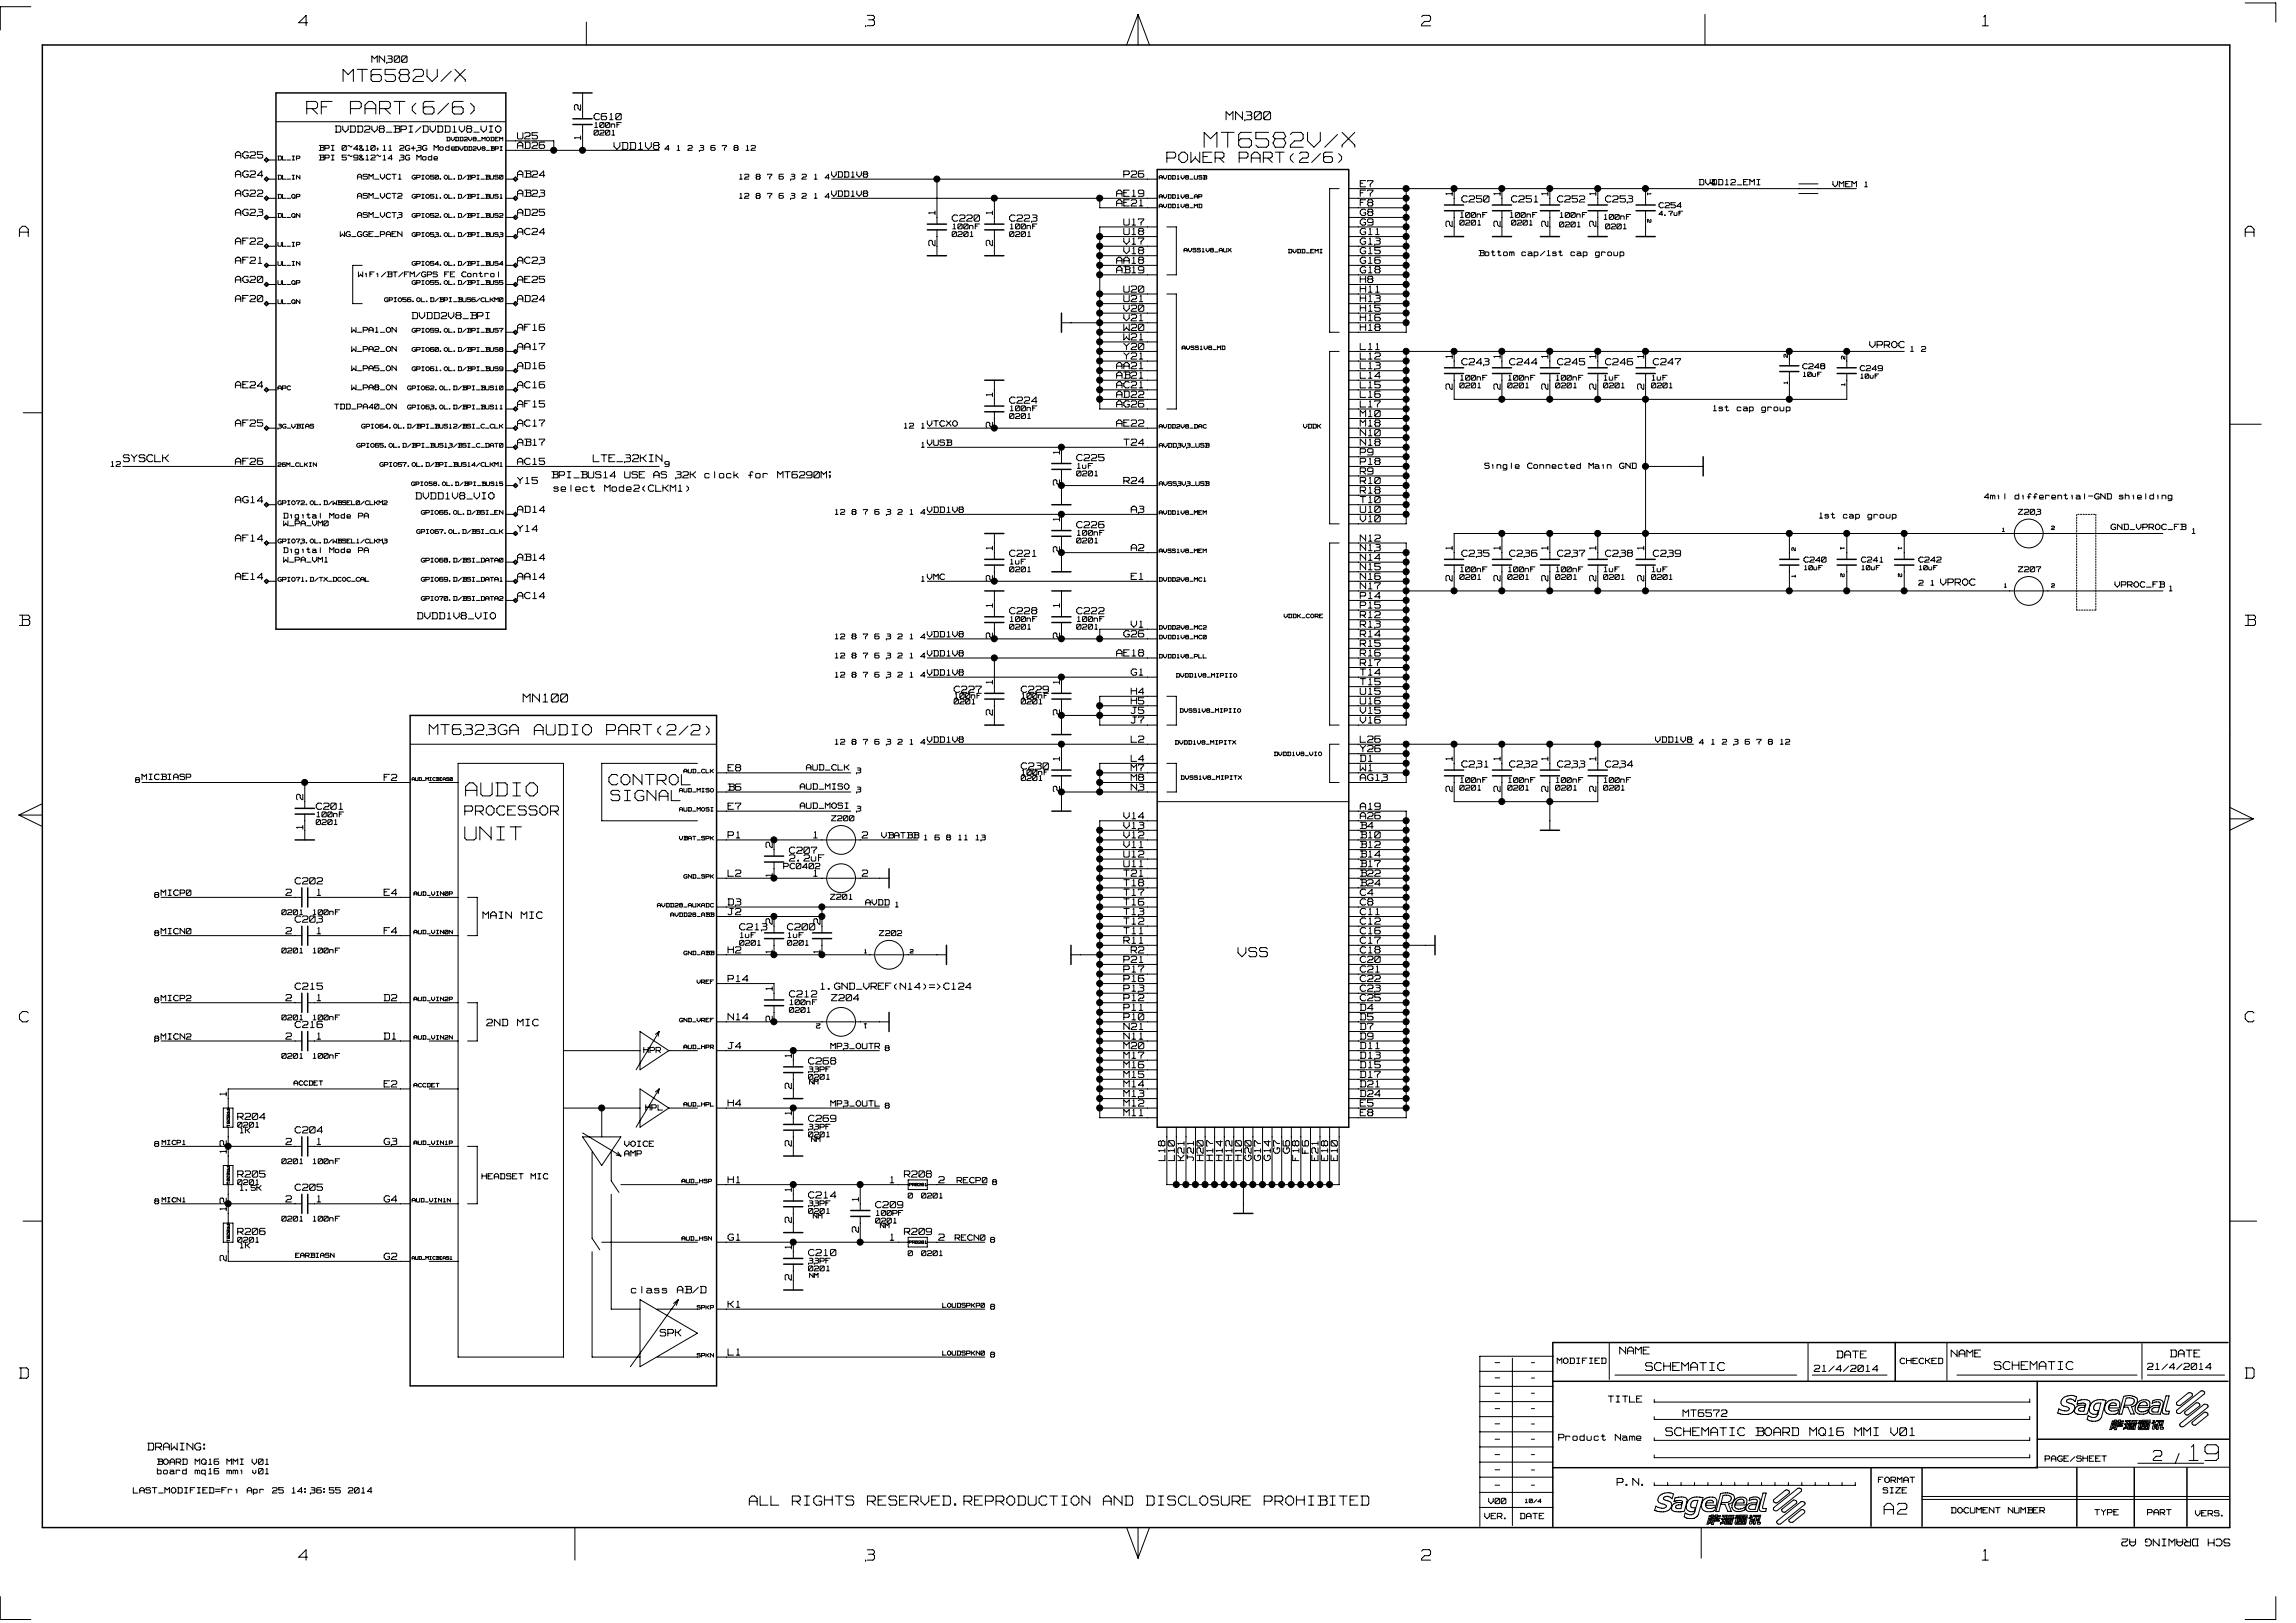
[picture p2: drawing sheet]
<svg xmlns="http://www.w3.org/2000/svg" width="297mm" height="210mm" viewBox="0 0 297 210" stroke-linecap="round" stroke-linejoin="round" font-family="sans-serif">
<defs><g id="words">
<text font-size="3.8" fill="#fff" x="283.2" y="189.4">19</text>
<text font-size="3.7" fill="#fff" x="155.8" y="19.5">MT6582V/X</text>
<g font-size="3.2" fill="#fff">
<text x="60.2" y="103.3">AUDIO</text>
<text x="60.1" y="109">UNIT</text>
</g>
<text font-size="3.1" fill="#fff" x="39.7" y="15">RF PART(6/6)</text>
<text font-size="3" fill="#fff" x="44.4" y="10.8">MT6582V/X</text>
<text font-size="2.7" fill="#fff" x="243.8" y="196.2">A 2</text>
<g font-size="2.6" fill="#fff">
<text x="183.9" y="3.6">2</text>
<text x="256.5" y="3.6">1</text>
<text x="183.9" y="202.1">2</text>
<text x="256.5" y="202.1">1</text>
</g>
<g font-size="2.5" fill="#fff">
<text x="38.6" y="3.6">4</text>
<text x="112" y="3.6">3</text>
<text x="151" y="21.3">POWER</text>
<text x="160.2" y="21.3">PART(2/6)</text>
<text x="2.5" y="30.9">A</text>
<text x="290.5" y="30.9">A</text>
<text x="2.5" y="81.2">B</text>
<text x="290.5" y="81.2">B</text>
<text x="69.1" y="95.4">AUDIO</text>
<text x="78.4" y="95.4">PART(2/2)</text>
<text x="78.8" y="101.8">CONTROL</text>
<text x="79" y="103.9">SIGNAL</text>
<text x="2.5" y="132.5">C</text>
<text x="290.5" y="132.5">C</text>
<text x="2.5" y="178.6">D</text>
<text x="290.5" y="178.6">D</text>
<text x="38.6" y="202.1">4</text>
<text x="112" y="202.1">3</text>
</g>
<g font-size="2.4" fill="#fff">
<text x="55.5" y="95.3">MT6323GA</text>
<text x="278.6" y="189.2">2</text>
</g>
<g font-size="2.3" fill="#fff">
<text x="60.1" y="105.7">PROCESSOR</text>
<text x="160.2" y="124">VSS</text>
<text x="96.9" y="194.9">ALL RIGHTS RESERVED.REPRODUCTION</text>
<text x="142.3" y="194.9">AND DISCLOSURE</text>
<text x="163" y="194.9">PROHIBITED</text>
</g>
<g font-size="2" fill="#fff">
<text x="158.6" y="15.7">MN300</text>
<text x="67.7" y="91">MN100</text>
<text x="288.5" y="198.9" transform="rotate(180 288.5 198.9)">SCH DRAWING A2</text>
</g>
<g font-size="1.9" fill="#fff">
<text x="212.9" y="177.5">SCHEMATIC</text>
<text x="258" y="177.4">SCHEMATIC</text>
<text x="215.5" y="185.9">SCHEMATIC</text>
<text x="227.1" y="185.9">BOARD</text>
<text x="234.1" y="185.9">MQ16 MMI V01</text>
</g>
<g font-size="1.8" fill="#fff">
<text x="75.4" y="14.2" transform="rotate(-90 75.4 14.2)">2</text>
<text x="75.4" y="18.1" transform="rotate(-90 75.4 18.1)">1</text>
<text x="121.2" y="27.8" transform="rotate(-90 121.2 27.8)">1</text>
<text x="128.7" y="27.8" transform="rotate(-90 128.7 27.8)">1</text>
<text x="188.1" y="29.3" transform="rotate(-90 188.1 29.3)">2</text>
<text x="188.1" y="25.3" transform="rotate(-90 188.1 25.3)">1</text>
<text x="194.3" y="29.3" transform="rotate(-90 194.3 29.3)">2</text>
<text x="194.3" y="25.3" transform="rotate(-90 194.3 25.3)">1</text>
<text x="200.5" y="29.3" transform="rotate(-90 200.5 29.3)">2</text>
<text x="200.5" y="25.3" transform="rotate(-90 200.5 25.3)">1</text>
<text x="206.7" y="29.3" transform="rotate(-90 206.7 29.3)">2</text>
<text x="206.7" y="25.3" transform="rotate(-90 206.7 25.3)">1</text>
<text x="121.2" y="31.8" transform="rotate(-90 121.2 31.8)">2</text>
<text x="128.7" y="31.8" transform="rotate(-90 128.7 31.8)">2</text>
<text x="188.1" y="46.4" transform="rotate(-90 188.1 46.4)">1</text>
<text x="194.3" y="46.4" transform="rotate(-90 194.3 46.4)">1</text>
<text x="200.5" y="46.4" transform="rotate(-90 200.5 46.4)">1</text>
<text x="206.7" y="46.4" transform="rotate(-90 206.7 46.4)">1</text>
<text x="212.9" y="46.4" transform="rotate(-90 212.9 46.4)">1</text>
<text x="128.7" y="51.3" transform="rotate(-90 128.7 51.3)">1</text>
<text x="188.1" y="50.4" transform="rotate(-90 188.1 50.4)">2</text>
<text x="194.3" y="50.4" transform="rotate(-90 194.3 50.4)">2</text>
<text x="200.5" y="50.4" transform="rotate(-90 200.5 50.4)">2</text>
<text x="206.7" y="50.4" transform="rotate(-90 206.7 50.4)">2</text>
<text x="212.9" y="50.4" transform="rotate(-90 212.9 50.4)">2</text>
<text x="128.7" y="55.3" transform="rotate(-90 128.7 55.3)">2</text>
<text x="137.3" y="58.8" transform="rotate(-90 137.3 58.8)">1</text>
<text x="137.3" y="62.8" transform="rotate(-90 137.3 62.8)">2</text>
<text x="128.7" y="71.1" transform="rotate(-90 128.7 71.1)">1</text>
<text x="137.3" y="71.4" transform="rotate(-90 137.3 71.4)">2</text>
<text x="137.3" y="67.4" transform="rotate(-90 137.3 67.4)">1</text>
<text x="188.1" y="71.1" transform="rotate(-90 188.1 71.1)">1</text>
<text x="194.3" y="71.1" transform="rotate(-90 194.3 71.1)">1</text>
<text x="200.5" y="71.1" transform="rotate(-90 200.5 71.1)">1</text>
<text x="206.7" y="71.1" transform="rotate(-90 206.7 71.1)">1</text>
<text x="212.9" y="71.1" transform="rotate(-90 212.9 71.1)">1</text>
<text x="128.7" y="75.2" transform="rotate(-90 128.7 75.2)">2</text>
<text x="188.1" y="75.2" transform="rotate(-90 188.1 75.2)">2</text>
<text x="194.3" y="75.2" transform="rotate(-90 194.3 75.2)">2</text>
<text x="200.5" y="75.2" transform="rotate(-90 200.5 75.2)">2</text>
<text x="206.7" y="75.2" transform="rotate(-90 206.7 75.2)">2</text>
<text x="212.9" y="75.2" transform="rotate(-90 212.9 75.2)">2</text>
<text x="128.7" y="82.6" transform="rotate(-90 128.7 82.6)">2</text>
<text x="128.7" y="78.6" transform="rotate(-90 128.7 78.6)">1</text>
<text x="137.3" y="82.6" transform="rotate(-90 137.3 82.6)">2</text>
<text x="137.3" y="78.6" transform="rotate(-90 137.3 78.6)">1</text>
<text x="128.7" y="88.5" transform="rotate(-90 128.7 88.5)">1</text>
<text x="137.3" y="88.5" transform="rotate(-90 137.3 88.5)">1</text>
<text x="128.7" y="92.5" transform="rotate(-90 128.7 92.5)">2</text>
<text x="137.3" y="92.5" transform="rotate(-90 137.3 92.5)">2</text>
<text x="137.3" y="98.4" transform="rotate(-90 137.3 98.4)">1</text>
<text x="188.1" y="98.4" transform="rotate(-90 188.1 98.4)">1</text>
<text x="194.3" y="98.4" transform="rotate(-90 194.3 98.4)">1</text>
<text x="200.5" y="98.4" transform="rotate(-90 200.5 98.4)">1</text>
<text x="206.7" y="98.4" transform="rotate(-90 206.7 98.4)">1</text>
<text x="39.5" y="107.3" transform="rotate(-90 39.5 107.3)">1</text>
<text x="39.5" y="103.5" transform="rotate(-90 39.5 103.5)">2</text>
<text x="137.3" y="102.4" transform="rotate(-90 137.3 102.4)">2</text>
<text x="188.1" y="102.4" transform="rotate(-90 188.1 102.4)">2</text>
<text x="194.3" y="102.4" transform="rotate(-90 194.3 102.4)">2</text>
<text x="200.5" y="102.4" transform="rotate(-90 200.5 102.4)">2</text>
<text x="206.7" y="102.4" transform="rotate(-90 206.7 102.4)">2</text>
<text x="100.2" y="113.5" transform="rotate(-90 100.2 113.5)">1</text>
<text x="100.2" y="109.7" transform="rotate(-90 100.2 109.7)">2</text>
<text x="100.2" y="119.6" transform="rotate(-90 100.2 119.6)">2</text>
<text x="106.4" y="119.6" transform="rotate(-90 106.4 119.6)">2</text>
<text x="100.2" y="123.4" transform="rotate(-90 100.2 123.4)">1</text>
<text x="106.4" y="123.4" transform="rotate(-90 106.4 123.4)">1</text>
<text x="100.2" y="128.1" transform="rotate(-90 100.2 128.1)">1</text>
<text x="100.2" y="132.2" transform="rotate(-90 100.2 132.2)">2</text>
<text x="102.7" y="136.8" transform="rotate(-90 102.7 136.8)">1</text>
<text x="29.5" y="141.8" transform="rotate(-90 29.5 141.8)">1</text>
<text x="102.7" y="140.8" transform="rotate(-90 102.7 140.8)">2</text>
<text x="29.5" y="149.2" transform="rotate(-90 29.5 149.2)">1</text>
<text x="29.5" y="148.3" transform="rotate(-90 29.5 148.3)">2</text>
<text x="102.7" y="148.3" transform="rotate(-90 102.7 148.3)">2</text>
<text x="102.7" y="144.3" transform="rotate(-90 102.7 144.3)">1</text>
<text x="165.8" y="149.2" transform="rotate(-90 165.8 149.2)">G7</text>
<text x="167.1" y="149.2" transform="rotate(-90 167.1 149.2)">G6</text>
<text x="169.6" y="149.2" transform="rotate(-90 169.6 149.2)">F6</text>
<text x="29.5" y="155.7" transform="rotate(-90 29.5 155.7)">2</text>
<text x="102.7" y="154.2" transform="rotate(-90 102.7 154.2)">1</text>
<text x="111.3" y="155.4" transform="rotate(-90 111.3 155.4)">1</text>
<text x="151" y="150.2" transform="rotate(-90 151 150.2)">L18</text>
<text x="152.2" y="150.2" transform="rotate(-90 152.2 150.2)">L10</text>
<text x="153.5" y="150.2" transform="rotate(-90 153.5 150.2)">K21</text>
<text x="154.7" y="150.2" transform="rotate(-90 154.7 150.2)">J21</text>
<text x="155.9" y="150.2" transform="rotate(-90 155.9 150.2)">H20</text>
<text x="157.2" y="150.2" transform="rotate(-90 157.2 150.2)">H17</text>
<text x="158.4" y="150.2" transform="rotate(-90 158.4 150.2)">H14</text>
<text x="159.7" y="150.2" transform="rotate(-90 159.7 150.2)">H12</text>
<text x="160.9" y="150.2" transform="rotate(-90 160.9 150.2)">H10</text>
<text x="162.1" y="150.2" transform="rotate(-90 162.1 150.2)">G20</text>
<text x="163.4" y="150.2" transform="rotate(-90 163.4 150.2)">G17</text>
<text x="164.6" y="150.2" transform="rotate(-90 164.6 150.2)">G14</text>
<text x="168.3" y="150.2" transform="rotate(-90 168.3 150.2)">F18</text>
<text x="170.8" y="150.2" transform="rotate(-90 170.8 150.2)">E21</text>
<text x="172" y="150.2" transform="rotate(-90 172 150.2)">E18</text>
<text x="173.3" y="150.2" transform="rotate(-90 173.3 150.2)">E10</text>
<text x="29.5" y="156.6" transform="rotate(-90 29.5 156.6)">1</text>
<text x="102.7" y="161.6" transform="rotate(-90 102.7 161.6)">1</text>
<text x="102.7" y="158.2" transform="rotate(-90 102.7 158.2)">2</text>
<text x="111.3" y="159.4" transform="rotate(-90 111.3 159.4)">2</text>
<text x="29.5" y="163.1" transform="rotate(-90 29.5 163.1)">2</text>
<text x="102.7" y="165.6" transform="rotate(-90 102.7 165.6)">2</text>
</g>
<g font-size="1.7" fill="#fff">
<text x="79.4" y="19.5">VDD1V8</text>
<text x="16" y="59.9">SYSCLK</text>
<text x="76.7" y="59.9">LTE_32KIN</text>
<text x="209.5" y="175.3">NAME</text>
<text x="237.6" y="175.8">DATE</text>
<text x="252.4" y="175.7">NAME</text>
<text x="280.8" y="175.7">DATE</text>
<text x="19.1" y="187.7">DRAWING:</text>
<text x="209.2" y="192.3">P.N.</text>
</g>
<g font-size="1.6" fill="#fff">
<text x="48.1" y="8.2">MN300</text>
<text x="62.5" y="119">MAIN</text>
<text x="67.3" y="119">MIC</text>
<text x="63" y="132.9">2ND</text>
<text x="66.9" y="132.9">MIC</text>
<text x="81.7" y="167.4">class</text>
<text x="87.5" y="167.4">AB/D</text>
<text x="85.4" y="173">SPK</text>
<text x="217.7" y="183.4">MT6572</text>
</g>
<g font-size="1.5" fill="#fff">
<text x="43.4" y="17.3">DVDD2V8_BPI/DVDD1V8_VIO</text>
<text x="76.9" y="15.6">C610</text>
<text x="30.5" y="20.6">AG25</text>
<text x="30.5" y="23.1">AG24</text>
<text x="66.9" y="18.1">U25</text>
<text x="66.9" y="19.3">AD26</text>
<text x="66.9" y="23.1">AB24</text>
<text x="145.4" y="23.1">P26</text>
<text x="30.5" y="25.5">AG22</text>
<text x="30.5" y="28">AG23</text>
<text x="66.9" y="28">AD25</text>
<text x="66.9" y="25.5">AB23</text>
<text x="123.2" y="28.8">C220</text>
<text x="130.6" y="28.8">C223</text>
<text x="144.5" y="26.8">AE21</text>
<text x="144.5" y="25.5">AE19</text>
<text x="145.4" y="29.3">U17</text>
<text x="176" y="29.3">G9</text>
<text x="176" y="28">G8</text>
<text x="176" y="26.8">F8</text>
<text x="176" y="25.5">F7</text>
<text x="176" y="24.3">E7</text>
<text x="189.1" y="26.3">C250</text>
<text x="195.6" y="26.3">C251</text>
<text x="201.5" y="26.3">C252</text>
<text x="207.7" y="26.3">C253</text>
<text x="30.5" y="31.8">AF22</text>
<text x="30.5" y="34.2">AF21</text>
<text x="66.9" y="34.2">AC23</text>
<text x="66.9" y="30.5">AC24</text>
<text x="144.5" y="35.5">AB19</text>
<text x="144.5" y="34.2">AA18</text>
<text x="145.4" y="33">V18</text>
<text x="145.4" y="31.7">V17</text>
<text x="145.4" y="30.5">U18</text>
<text x="176" y="35.5">G18</text>
<text x="176" y="34.2">G16</text>
<text x="176" y="33">G15</text>
<text x="176" y="31.7">G13</text>
<text x="176" y="30.5">G11</text>
<text x="30.5" y="36.7">AG20</text>
<text x="30.5" y="39.2">AF20</text>
<text x="53.3" y="41.4">DVDD2V8_BPI</text>
<text x="66.9" y="39.2">AD24</text>
<text x="66.9" y="36.7">AE25</text>
<text x="145.4" y="41.7">V21</text>
<text x="145.4" y="40.4">V20</text>
<text x="145.4" y="39.2">U21</text>
<text x="145.4" y="38">U20</text>
<text x="176" y="41.7">H16</text>
<text x="176" y="40.4">H15</text>
<text x="176" y="39.2">H13</text>
<text x="176" y="38">H11</text>
<text x="176" y="36.7">H8</text>
<text x="66.9" y="47.9">AD16</text>
<text x="66.9" y="45.4">AA17</text>
<text x="66.9" y="42.9">AF16</text>
<text x="144.5" y="47.9">AA21</text>
<text x="145.4" y="46.6">Y21</text>
<text x="145.4" y="45.4">Y20</text>
<text x="145.4" y="44.1">W21</text>
<text x="145.4" y="42.9">W20</text>
<text x="176" y="47.9">L13</text>
<text x="176" y="46.6">L12</text>
<text x="176" y="45.4">L11</text>
<text x="176" y="42.9">H18</text>
<text x="189.1" y="47.3">C243</text>
<text x="195.3" y="47.3">C244</text>
<text x="201.5" y="47.3">C245</text>
<text x="207.7" y="47.3">C246</text>
<text x="213.9" y="47.3">C247</text>
<text x="241.9" y="45.1">VPROC</text>
<text x="30.5" y="50.3">AE24</text>
<text x="66.9" y="52.8">AF15</text>
<text x="66.9" y="50.3">AC16</text>
<text x="130.6" y="52.3">C224</text>
<text x="144.5" y="49.1">AB21</text>
<text x="144.5" y="50.3">AC21</text>
<text x="144.5" y="52.8">AG26</text>
<text x="144.5" y="51.6">AD22</text>
<text x="176" y="52.8">L17</text>
<text x="176" y="51.6">L16</text>
<text x="176" y="50.3">L15</text>
<text x="176" y="49.1">L14</text>
<text x="30.5" y="55.3">AF25</text>
<text x="66.9" y="57.8">AB17</text>
<text x="66.9" y="55.3">AC17</text>
<text x="139.3" y="59.8">C225</text>
<text x="144.5" y="55.3">AE22</text>
<text x="145.4" y="57.8">T24</text>
<text x="176" y="56.5">N10</text>
<text x="176" y="55.3">M18</text>
<text x="176" y="54.1">M10</text>
<text x="176" y="59">P9</text>
<text x="176" y="57.8">N18</text>
<text x="30.5" y="65.2">AG14</text>
<text x="30.5" y="60.2">AF26</text>
<text x="53.8" y="64.7">DVDD1V8_VIO</text>
<text x="66.9" y="62.7">Y15</text>
<text x="66.9" y="60.2">AC15</text>
<text x="71.4" y="62">BPI_BUS14</text>
<text x="71.6" y="63.7">select</text>
<text x="78.2" y="63.7">Mode2(CLKM1)</text>
<text x="80.7" y="62">USE AS 32K clock</text>
<text x="96.5" y="62">for MT6290M;</text>
<text x="145.4" y="62.7">R24</text>
<text x="176" y="65.2">T10</text>
<text x="176" y="64">R18</text>
<text x="176" y="62.7">R10</text>
<text x="176" y="61.5">R9</text>
<text x="176" y="60.2">P18</text>
<text x="30.5" y="70.2">AF14</text>
<text x="66.9" y="66.4">AD14</text>
<text x="66.9" y="68.9">Y14</text>
<text x="139.3" y="68.4">C226</text>
<text x="146.3" y="71.4">A2</text>
<text x="146.3" y="66.4">A3</text>
<text x="176" y="71.4">N13</text>
<text x="176" y="70.2">N12</text>
<text x="176" y="67.7">V10</text>
<text x="176" y="66.4">U10</text>
<text x="30.5" y="75.1">AE14</text>
<text x="66.9" y="77.6">AC14</text>
<text x="66.9" y="75.1">AA14</text>
<text x="66.9" y="72.6">AB14</text>
<text x="130.6" y="72.1">C221</text>
<text x="146.3" y="75.1">E1</text>
<text x="176" y="77.6">P14</text>
<text x="176" y="76.3">N17</text>
<text x="176" y="75.1">N16</text>
<text x="176" y="73.9">N15</text>
<text x="176" y="72.6">N14</text>
<text x="189.1" y="72.1">C235</text>
<text x="195.3" y="72.1">C236</text>
<text x="201.5" y="72.1">C237</text>
<text x="207.7" y="72.1">C238</text>
<text x="213.9" y="72.1">C239</text>
<text x="251.1" y="75.9">VPROC</text>
<text x="54" y="80.2">DVDD1V8_VIO</text>
<text x="130.6" y="79.6">C228</text>
<text x="139.3" y="79.6">C222</text>
<text x="145.4" y="82.5">G26</text>
<text x="146.3" y="81.3">V1</text>
<text x="176" y="81.3">R13</text>
<text x="176" y="80.1">R12</text>
<text x="176" y="78.8">P15</text>
<text x="176" y="83.8">R15</text>
<text x="176" y="82.5">R14</text>
<text x="123.4" y="89.7">C227</text>
<text x="132.1" y="89.7">C229</text>
<text x="144.5" y="85">AE18</text>
<text x="146.3" y="90">H4</text>
<text x="146.3" y="87.5">G1</text>
<text x="176" y="90">U15</text>
<text x="176" y="88.8">T15</text>
<text x="176" y="87.5">T14</text>
<text x="176" y="86.3">R17</text>
<text x="176" y="85">R16</text>
<text x="146.3" y="93.7">J7</text>
<text x="146.3" y="92.5">J5</text>
<text x="146.3" y="91.2">H5</text>
<text x="176" y="93.7">V16</text>
<text x="176" y="92.5">V15</text>
<text x="176" y="91.2">U16</text>
<text x="49.7" y="101.1">F2</text>
<text x="94.2" y="99.9">E8</text>
<text x="132.1" y="99.7">C230</text>
<text x="146.3" y="101.1">M8</text>
<text x="146.3" y="99.9">M7</text>
<text x="146.3" y="98.7">L4</text>
<text x="146.3" y="96.2">L2</text>
<text x="176" y="101.1">AG13</text>
<text x="176" y="99.9">W1</text>
<text x="176" y="98.7">D1</text>
<text x="176" y="97.4">Y26</text>
<text x="176" y="96.2">L26</text>
<text x="189.1" y="99.4">C231</text>
<text x="195.3" y="99.4">C232</text>
<text x="201.5" y="99.4">C233</text>
<text x="207.7" y="99.4">C234</text>
<text x="40.9" y="104.9">C201</text>
<text x="94.2" y="104.9">E7</text>
<text x="94.2" y="102.4">B6</text>
<text x="145.4" y="106.1">V14</text>
<text x="145.4" y="107.3">V13</text>
<text x="146.3" y="102.4">N3</text>
<text x="176" y="107.3">B4</text>
<text x="176" y="106.1">A26</text>
<text x="176" y="104.9">A19</text>
<text x="94.2" y="108.6">P1</text>
<text x="94.2" y="113.5">L2</text>
<text x="102.1" y="110.6">C207</text>
<text x="102.1" y="111.5">2.2uF</text>
<text x="105.3" y="108.6">1</text>
<text x="105.3" y="113.5">1</text>
<text x="111.5" y="108.6">2</text>
<text x="111.5" y="113.5">2</text>
<text x="145.4" y="111">U12</text>
<text x="145.4" y="108.6">V12</text>
<text x="145.4" y="109.8">V11</text>
<text x="145.4" y="112.3">U11</text>
<text x="145.4" y="113.5">T21</text>
<text x="176" y="113.5">B22</text>
<text x="176" y="112.3">B17</text>
<text x="176" y="111">B14</text>
<text x="176" y="109.8">B12</text>
<text x="176" y="108.6">B10</text>
<text x="37" y="116">2</text>
<text x="38.2" y="114.5">C202</text>
<text x="38.2" y="119.5">C203</text>
<text x="41" y="116">1</text>
<text x="49.7" y="116">E4</text>
<text x="94.2" y="117.2">D3</text>
<text x="94.2" y="118.5">J2</text>
<text x="145.4" y="114.8">T18</text>
<text x="145.4" y="116">T17</text>
<text x="145.4" y="117.2">T16</text>
<text x="145.4" y="118.5">T13</text>
<text x="145.4" y="119.7">T12</text>
<text x="176" y="116">C4</text>
<text x="176" y="114.8">B24</text>
<text x="176" y="119.7">C12</text>
<text x="176" y="118.5">C11</text>
<text x="176" y="117.2">C8</text>
<text x="37" y="121">2</text>
<text x="41" y="121">1</text>
<text x="49.7" y="121">F4</text>
<text x="94.2" y="123.4">H2</text>
<text x="95.7" y="120.5">C213</text>
<text x="101.9" y="120.5">C200</text>
<text x="145.4" y="124.7">P21</text>
<text x="145.4" y="121">T11</text>
<text x="145.4" y="122.2">R11</text>
<text x="145.4" y="125.9">P17</text>
<text x="146.3" y="123.4">R2</text>
<text x="176" y="125.9">C21</text>
<text x="176" y="124.7">C20</text>
<text x="176" y="123.4">C18</text>
<text x="176" y="122.2">C17</text>
<text x="176" y="121">C16</text>
<text x="37" y="129.6">2</text>
<text x="38.2" y="128.1">C215</text>
<text x="41" y="129.6">1</text>
<text x="49.7" y="129.6">D2</text>
<text x="94.2" y="127.1">P14</text>
<text x="102.1" y="129.1">C212</text>
<text x="106.2" y="128.1">1.GND_VREF(N14)=&gt;C124</text>
<text x="107.6" y="129.6">Z204</text>
<text x="145.4" y="127.1">P16</text>
<text x="145.4" y="128.4">P13</text>
<text x="145.4" y="129.6">P12</text>
<text x="145.4" y="130.9">P11</text>
<text x="176" y="130.9">D4</text>
<text x="176" y="129.6">C25</text>
<text x="176" y="128.4">C23</text>
<text x="176" y="127.1">C22</text>
<text x="37" y="134.6">2</text>
<text x="38.2" y="133.1">C216</text>
<text x="41" y="134.6">1</text>
<text x="49.7" y="134.6">D1</text>
<text x="94.2" y="132.1">N14</text>
<text x="94.2" y="135.8">J4</text>
<text x="104.6" y="137.8">C268</text>
<text x="145.4" y="135.8">M20</text>
<text x="145.4" y="137.1">M17</text>
<text x="145.4" y="132.1">P10</text>
<text x="145.4" y="133.3">N21</text>
<text x="145.4" y="134.6">N11</text>
<text x="176" y="137.1">D13</text>
<text x="176" y="135.8">D11</text>
<text x="176" y="134.6">D9</text>
<text x="176" y="133.3">D7</text>
<text x="176" y="132.1">D5</text>
<text x="49.7" y="140.8">E2</text>
<text x="94.2" y="143.3">H4</text>
<text x="145.4" y="138.3">M16</text>
<text x="145.4" y="139.6">M15</text>
<text x="145.4" y="140.8">M14</text>
<text x="145.4" y="142">M13</text>
<text x="145.4" y="143.3">M12</text>
<text x="176" y="143.3">E5</text>
<text x="176" y="142">D24</text>
<text x="176" y="140.8">D21</text>
<text x="176" y="139.6">D17</text>
<text x="176" y="138.3">D15</text>
<text x="30.8" y="145">R204</text>
<text x="37" y="148.2">2</text>
<text x="38.2" y="146.7">C204</text>
<text x="41" y="148.2">1</text>
<text x="49.7" y="148.2">G3</text>
<text x="104.6" y="145.2">C269</text>
<text x="145.4" y="144.5">M11</text>
<text x="176" y="144.5">E8</text>
<text x="30.8" y="152.4">R205</text>
<text x="37" y="155.7">2</text>
<text x="38.2" y="154.2">C205</text>
<text x="41" y="155.7">1</text>
<text x="49.7" y="155.7">G4</text>
<text x="94.2" y="153.2">H1</text>
<text x="104.6" y="155.2">C214</text>
<text x="115.2" y="153.2">1</text>
<text x="117" y="152.4">R208</text>
<text x="121.5" y="153.2">2</text>
<text x="30.8" y="159.9">R206</text>
<text x="94.2" y="160.6">G1</text>
<text x="113.3" y="156.4">C209</text>
<text x="115.2" y="160.6">1</text>
<text x="117" y="159.9">R209</text>
<text x="121.5" y="160.6">2</text>
<text x="49.7" y="163.1">G2</text>
<text x="104.6" y="162.6">C210</text>
<text x="94.2" y="169.3">K1</text>
<text x="94.2" y="175.5">L1</text>
<text x="234.7" y="177.6">21/4/2014</text>
<text x="277.8" y="177.3">21/4/2014</text>
<text x="208.1" y="181.5">TITLE</text>
<text x="201.7" y="186.5">Product</text>
<text x="208.9" y="186.5">Name</text>
</g>
<g font-size="1.3" fill="#fff">
<text x="214.6" y="27">C254</text>
<text x="219.8" y="24.1">DVDD12_EMI</text>
<text x="237.1" y="24.3">VMEM</text>
<text x="191.3" y="33.2">Bottom</text>
<text x="196.8" y="33.2">cap/1st</text>
<text x="203.1" y="33.2">cap</text>
<text x="206.2" y="33.2">group</text>
<text x="233.2" y="47.8">C248</text>
<text x="221.7" y="53.3">1st</text>
<text x="224.8" y="53.3">cap</text>
<text x="227.9" y="53.3">group</text>
<text x="240.7" y="48.1">C249</text>
<text x="192.1" y="60.7">Single Connected Main GND</text>
<text x="256.7" y="64.7">4mil</text>
<text x="260.6" y="64.7">differential-GND</text>
<text x="273.9" y="64.7">shielding</text>
<text x="235.4" y="67.2">1st</text>
<text x="238.5" y="67.2">cap</text>
<text x="241.7" y="67.2">group</text>
<text x="261.1" y="66.7">Z203</text>
<text x="273.1" y="68.7">GND_VPROC_FB</text>
<text x="233.4" y="72.9">C240</text>
<text x="240.8" y="72.9">C241</text>
<text x="248.2" y="72.9">C242</text>
<text x="261.1" y="74.1">Z207</text>
<text x="273.6" y="76.1">VPROC_FB</text>
<text x="18.4" y="101">MICBIASP</text>
<text x="104.3" y="99.8">AUD_CLK</text>
<text x="214.2" y="96.2">VDD1V8</text>
<text x="103.5" y="104.7">AUD_MOSI</text>
<text x="103.5" y="102.3">AUD_MISO</text>
<text x="107.6" y="106.3">Z200</text>
<text x="101.4" y="112.5">PC0402</text>
<text x="114.1" y="108.6">VBATBB 1</text>
<text x="107.5" y="116.5">Z201</text>
<text x="112" y="117.2">AVDD</text>
<text x="113.8" y="121.2">Z202</text>
<text x="83.3" y="136.3">HPR</text>
<text x="107.5" y="135.8">MP3_OUTR 8</text>
<text x="83.5" y="143.7">HPL</text>
<text x="107.5" y="143.3">MP3_OUTL 8</text>
<text x="80.8" y="148.4">VOICE</text>
<text x="80.8" y="149.7">AMP</text>
<text x="62.4" y="152.7">HEADSET</text>
<text x="68.6" y="152.7">MIC</text>
<text x="123.8" y="153.2">RECP0</text>
<text x="123.6" y="160.6">RECN0</text>
<text x="193.4" y="178.8">-</text>
<text x="201.5" y="176.6">MODIFIED</text>
<text x="245.8" y="176.6">CHECKED</text>
<text x="193.4" y="180.8">-</text>
<text x="193.4" y="184.8">-</text>
<text x="20.4" y="190.8">board mq16 mmi v01</text>
<text x="20.4" y="189.6">BOARD MQ16 MMI V01</text>
<text x="193.4" y="186.8">-</text>
<text x="193.4" y="190.7">-</text>
<text x="243" y="192">FORMAT</text>
<text x="264.6" y="189.2">PAGE/SHEET</text>
<text x="17.2" y="193.3">LAST_MODIFIED=Fri</text>
<text x="31.7" y="193.3">Apr 25 14:36:55</text>
<text x="44.6" y="193.3">2014</text>
<text x="192.1" y="196.6">VER.</text>
<text x="192.6" y="194.7">V00</text>
<text x="193.4" y="192.7">-</text>
<text x="196.7" y="196.6">DATE</text>
<text x="243.6" y="193.3">SIZE</text>
<text x="252.5" y="195.9">DOCUMENT</text>
<text x="259.7" y="195.9">NUMBER</text>
<text x="271" y="196.2">TYPE</text>
<text x="277.8" y="196.2">PART</text>
<text x="284" y="196.3">VERS.</text>
</g>
<g font-size="1.2" fill="#fff">
<text x="76.9" y="17.6">0201</text>
<text x="76.9" y="16.6">100nF</text>
<text x="41.3" y="19.6">BPI</text>
<text x="41.3" y="20.8">BPI</text>
<text x="44.3" y="19.6">0~4&amp;10,11</text>
<text x="44.3" y="20.8">5~9&amp;12~14</text>
<text x="46.2" y="23.3">ASM_VCT1</text>
<text x="51.7" y="19.6">2G+3G</text>
<text x="51.7" y="20.8">3G Mode</text>
<text x="56.1" y="19.6">Mode</text>
<text x="86" y="19.6">4</text>
<text x="87.6" y="19.6">1</text>
<text x="89" y="19.6">2</text>
<text x="90.5" y="19.6">3</text>
<text x="92" y="19.6">6</text>
<text x="93.4" y="19.6">7</text>
<text x="94.9" y="19.6">8</text>
<text x="95.7" y="23.3">12</text>
<text x="96.5" y="19.6">12</text>
<text x="97.8" y="23.3">8</text>
<text x="99.3" y="23.3">7</text>
<text x="100.8" y="23.3">6</text>
<text x="102.3" y="23.3">3</text>
<text x="103.8" y="23.3">2</text>
<text x="105.3" y="23.3">1</text>
<text x="106.7" y="23.3">4 VDD1V8</text>
<text x="46.2" y="25.8">ASM_VCT2</text>
<text x="46.2" y="28.3">ASM_VCT3</text>
<text x="95.7" y="25.8">12</text>
<text x="97.8" y="25.8">8</text>
<text x="99.3" y="25.8">7</text>
<text x="100.8" y="25.8">6</text>
<text x="102.3" y="25.8">3</text>
<text x="103.8" y="25.8">2</text>
<text x="105.3" y="25.8">1</text>
<text x="106.7" y="25.8">4 VDD1V8</text>
<text x="123.3" y="29.8">100nF</text>
<text x="130.7" y="29.8">100nF</text>
<text x="188.9" y="29.3">0201</text>
<text x="189" y="28.3">100nF</text>
<text x="195.4" y="28.3">100nF</text>
<text x="195.6" y="29.3">0201</text>
<text x="201.8" y="29.5">0201</text>
<text x="201.8" y="28.3">100nF</text>
<text x="207.5" y="28.5">100nF</text>
<text x="207.7" y="29.8">0201</text>
<text x="221.3" y="24.1">4</text>
<text x="241.2" y="24.3">1</text>
<text x="44" y="30.8">WG_GGE_PAEN</text>
<text x="46.4" y="36">WiFi/BT/FM/GPS</text>
<text x="57.5" y="36">FE Control</text>
<text x="123.2" y="30.8">0201</text>
<text x="130.6" y="30.8">0201</text>
<text x="45.5" y="43.1">W_PA1_ON</text>
<text x="45.5" y="45.6">W_PA2_ON</text>
<text x="247.2" y="45.6">1</text>
<text x="248.6" y="45.6">2</text>
<text x="43.3" y="53.1">TDD_PA40_ON</text>
<text x="45.5" y="48.1">W_PA5_ON</text>
<text x="45.5" y="50.6">W_PA8_ON</text>
<text x="130.7" y="53.3">100nF</text>
<text x="188.9" y="50.3">0201</text>
<text x="189" y="49.3">100nF</text>
<text x="195.1" y="50.3">0201</text>
<text x="195.2" y="49.3">100nF</text>
<text x="201.2" y="50.3">0201</text>
<text x="201.3" y="49.3">100nF</text>
<text x="207.5" y="50.3">0201</text>
<text x="207.5" y="49.3">1uF</text>
<text x="213.7" y="50.3">0201</text>
<text x="213.7" y="49.3">1uF</text>
<text x="117" y="55.5">12</text>
<text x="119.2" y="58">1 VUSB</text>
<text x="119.2" y="55.5">1 VTCXO</text>
<text x="130.6" y="54.3">0201</text>
<text x="14.4" y="60.5">12</text>
<text x="86" y="60.5">9</text>
<text x="139.3" y="61.7">0201</text>
<text x="139.4" y="60.7">1uF</text>
<text x="36.7" y="67.2">Digital</text>
<text x="36.7" y="71.6">Digital</text>
<text x="36.7" y="68.2">W_PA_VM0</text>
<text x="42.6" y="67.2">Mode</text>
<text x="42.6" y="71.6">Mode</text>
<text x="46.3" y="67.2">PA</text>
<text x="46.3" y="71.6">PA</text>
<text x="108.1" y="66.7">12</text>
<text x="110.2" y="66.7">8</text>
<text x="111.7" y="66.7">7</text>
<text x="113.2" y="66.7">6</text>
<text x="114.7" y="66.7">3</text>
<text x="116.2" y="66.7">2</text>
<text x="117.7" y="66.7">1</text>
<text x="119.1" y="66.7">4 VDD1V8</text>
<text x="139.3" y="70.4">0201</text>
<text x="139.4" y="69.4">100nF</text>
<text x="283.6" y="69.2">1</text>
<text x="36.7" y="72.9">W_PA_VM1</text>
<text x="119.2" y="75.4">1 VMC</text>
<text x="130.6" y="74.1">0201</text>
<text x="130.7" y="73.1">1uF</text>
<text x="188.9" y="75.1">0201</text>
<text x="189" y="74.1">100nF</text>
<text x="195.1" y="75.1">0201</text>
<text x="195.2" y="74.1">100nF</text>
<text x="201.2" y="75.1">0201</text>
<text x="201.3" y="74.1">100nF</text>
<text x="207.5" y="75.1">0201</text>
<text x="207.5" y="74.1">1uF</text>
<text x="213.7" y="75.1">0201</text>
<text x="213.7" y="74.1">1uF</text>
<text x="248.2" y="75.9">2</text>
<text x="249.8" y="75.9">1</text>
<text x="280.6" y="76.6">1</text>
<text x="108.1" y="82.8">12</text>
<text x="110.2" y="82.8">8</text>
<text x="111.7" y="82.8">7</text>
<text x="113.2" y="82.8">6</text>
<text x="114.7" y="82.8">3</text>
<text x="116.2" y="82.8">2</text>
<text x="117.7" y="82.8">1</text>
<text x="119.1" y="82.8">4 VDD1V8</text>
<text x="130.6" y="81.6">0201</text>
<text x="130.7" y="80.6">100nF</text>
<text x="139.3" y="81.6">0201</text>
<text x="139.4" y="80.6">100nF</text>
<text x="108.1" y="85.3">12</text>
<text x="108.1" y="87.8">12</text>
<text x="110.2" y="85.3">8</text>
<text x="110.2" y="87.8">8</text>
<text x="111.7" y="85.3">7</text>
<text x="111.7" y="87.8">7</text>
<text x="113.2" y="85.3">6</text>
<text x="113.2" y="87.8">6</text>
<text x="114.7" y="85.3">3</text>
<text x="114.7" y="87.8">3</text>
<text x="116.2" y="85.3">2</text>
<text x="116.2" y="87.8">2</text>
<text x="117.7" y="85.3">1</text>
<text x="117.7" y="87.8">1</text>
<text x="119.1" y="85.3">4 VDD1V8</text>
<text x="119.1" y="87.8">4 VDD1V8</text>
<text x="123.4" y="91.2">0201</text>
<text x="123.5" y="90.5">100nF</text>
<text x="132.1" y="91.2">0201</text>
<text x="132.2" y="90.5">100nF</text>
<text x="17.5" y="101.4">8</text>
<text x="108.1" y="96.4">12</text>
<text x="110.2" y="96.4">8</text>
<text x="110.8" y="100.1">3</text>
<text x="111.7" y="96.4">7</text>
<text x="113.2" y="96.4">6</text>
<text x="114.7" y="96.4">3</text>
<text x="116.2" y="96.4">2</text>
<text x="117.7" y="96.4">1</text>
<text x="119.1" y="96.4">4 VDD1V8</text>
<text x="132.1" y="101.1">0201</text>
<text x="132.2" y="100.4">100nF</text>
<text x="189" y="101.4">100nF</text>
<text x="195.2" y="101.4">100nF</text>
<text x="201.3" y="101.4">100nF</text>
<text x="207.5" y="101.4">100nF</text>
<text x="219.8" y="96.4">4</text>
<text x="221.4" y="96.4">1</text>
<text x="222.8" y="96.4">2</text>
<text x="224.3" y="96.4">3</text>
<text x="225.8" y="96.4">6</text>
<text x="227.3" y="96.4">7</text>
<text x="228.8" y="96.4">8</text>
<text x="230.3" y="96.4">12</text>
<text x="40.9" y="106.8">0201</text>
<text x="41" y="105.8">100nF</text>
<text x="110.8" y="102.6">3</text>
<text x="110.8" y="105.1">3</text>
<text x="188.9" y="102.4">0201</text>
<text x="195.1" y="102.4">0201</text>
<text x="201.2" y="102.4">0201</text>
<text x="207.5" y="102.4">0201</text>
<text x="121" y="108.8">6</text>
<text x="122.4" y="108.8">8</text>
<text x="124" y="108.8">11</text>
<text x="126.3" y="108.8">13</text>
<text x="20" y="116.2">8 MICP0</text>
<text x="36.5" y="118.5">0201</text>
<text x="40.5" y="118.5">100nF</text>
<text x="115.8" y="117.5">1</text>
<text x="20" y="121.2">8 MICN0</text>
<text x="36.5" y="123.4">0201</text>
<text x="40.5" y="123.4">100nF</text>
<text x="95.7" y="122.4">0201</text>
<text x="95.8" y="121.5">1uF</text>
<text x="101.9" y="122.4">0201</text>
<text x="102" y="121.5">1uF</text>
<text x="20" y="129.9">8 MICP2</text>
<text x="102.1" y="131.1">0201</text>
<text x="102.2" y="130.1">100nF</text>
<text x="20" y="134.8">8 MICN2</text>
<text x="36.5" y="132.1">0201</text>
<text x="36.5" y="137.1">0201</text>
<text x="40.5" y="137.1">100nF</text>
<text x="40.5" y="132.1">100nF</text>
<text x="106.1" y="132.3" transform="rotate(180 106.1 132.3)">2</text>
<text x="112.1" y="132.3" transform="rotate(180 112.1 132.3)">1</text>
<text x="104.6" y="139.8">0201</text>
<text x="104.6" y="138.8">33PF</text>
<text x="20" y="148.5">8</text>
<text x="30.8" y="146">0201</text>
<text x="31.1" y="146.7">1K</text>
<text x="104.6" y="146.2">33PF</text>
<text x="104.6" y="147.2">0201</text>
<text x="20" y="155.9">8</text>
<text x="30.8" y="153.4">0201</text>
<text x="31.1" y="154.2">1.5K</text>
<text x="36.5" y="150.7">0201</text>
<text x="40.5" y="150.7">100nF</text>
<text x="117.5" y="155.2">0</text>
<text x="119.2" y="155.2">0201</text>
<text x="128.4" y="153.4">8</text>
<text x="30.8" y="160.9">0201</text>
<text x="31.1" y="161.6">1K</text>
<text x="36.5" y="158.1">0201</text>
<text x="40.5" y="158.1">100nF</text>
<text x="104.6" y="156.1">33PF</text>
<text x="104.6" y="157.1">0201</text>
<text x="113.3" y="158.4">0201</text>
<text x="113.4" y="157.4">100PF</text>
<text x="128.1" y="160.9">8</text>
<text x="104.6" y="164.6">0201</text>
<text x="104.6" y="163.6">33PF</text>
<text x="117.5" y="162.6">0</text>
<text x="119.2" y="162.6">0201</text>
<text x="128.1" y="169.5">8</text>
<text x="128.1" y="175.7">8</text>
</g>
<g font-size="1" fill="#fff">
<text x="36" y="20.8">DL_IP</text>
<text x="36" y="23.3">DL_IN</text>
<text x="53.3" y="23.3">GPIO50.OL.D/BPI_BUS0</text>
<text x="36" y="28.2">DL_QN</text>
<text x="36" y="25.7">DL_QP</text>
<text x="53.3" y="25.7">GPIO51.OL.D/BPI_BUS1</text>
<text x="53.3" y="28.2">GPIO52.OL.D/BPI_BUS2</text>
<text x="213" y="25" transform="rotate(90 213 25)">1</text>
<text x="213" y="28.4" transform="rotate(90 213 28.4)">2</text>
<text x="214.6" y="28">4.7uF</text>
<text x="36" y="34.4">UL_IN</text>
<text x="36" y="31.9">UL_IP</text>
<text x="53.3" y="34.4">GPIO54.OL.D/BPI_BUS4</text>
<text x="53.3" y="30.7">GPIO53.OL.D/BPI_BUS3</text>
<text x="36" y="36.9">UL_QP</text>
<text x="36" y="39.4">UL_QN</text>
<text x="49.7" y="39.1">GPIO56.OL.D/BPI_BUS6/CLKM0</text>
<text x="53.3" y="36.9">GPIO55.OL.D/BPI_BUS5</text>
<text x="53.3" y="45.6">GPIO60.OL.D/BPI_BUS8</text>
<text x="53.3" y="43.1">GPIO59.OL.D/BPI_BUS7</text>
<text x="231.4" y="46.2" transform="rotate(-90 231.4 46.2)">2</text>
<text x="238.8" y="46.5" transform="rotate(-90 238.8 46.5)">2</text>
<text x="36" y="50.5">APC</text>
<text x="52.7" y="53">GPIO63.OL.D/BPI_BUS11</text>
<text x="52.7" y="50.5">GPIO62.OL.D/BPI_BUS10</text>
<text x="53.3" y="48">GPIO61.OL.D/BPI_BUS9</text>
<text x="231.4" y="49.7" transform="rotate(-90 231.4 49.7)">1</text>
<text x="233.3" y="48.8">10uF</text>
<text x="238.8" y="49.9" transform="rotate(-90 238.8 49.9)">1</text>
<text x="240.7" y="49">10uF</text>
<text x="36" y="55.5">3G_VBIAS</text>
<text x="46.2" y="58">GPIO65.OL.D/BPI_BUS13/BSI_C_DAT0</text>
<text x="46.8" y="55.5">GPIO64.OL.D/BPI_BUS12/BSI_C_CLK</text>
<text x="150" y="58">AVDD3V3_USB</text>
<text x="168.6" y="55.5">VDDK</text>
<text x="36" y="65.4">GPIO72.OL.D/WBSEL0/CLKM2</text>
<text x="49.1" y="60.4">GPIO57.OL.D/BPI_BUS14/CLKM1</text>
<text x="150" y="62.9">AVSS3V3_USB</text>
<text x="36" y="70.3">GPIO73.OL.D/WBSEL1/CLKM3</text>
<text x="53.9" y="69.1">GPIO67.OL.D/BSI_CLK</text>
<text x="54.5" y="66.6">GPIO66.OL.D/BSI_EN</text>
<text x="232.4" y="71.2" transform="rotate(-90 232.4 71.2)">2</text>
<text x="238" y="70.8" transform="rotate(90 238 70.8)">1</text>
<text x="245.5" y="70.8" transform="rotate(90 245.5 70.8)">1</text>
<text x="36" y="75.3">GPIO71.D/TX_DCOC_CAL</text>
<text x="54.5" y="75.3">GPIO69.D/BSI_DATA1</text>
<text x="54.5" y="77.8">GPIO70.D/BSI_DATA2</text>
<text x="54.5" y="72.8">GPIO68.D/BSI_DATA0</text>
<text x="232.4" y="74.7" transform="rotate(-90 232.4 74.7)">1</text>
<text x="233.4" y="73.8">10uF</text>
<text x="238" y="74.2" transform="rotate(90 238 74.2)">2</text>
<text x="240.9" y="73.8">10uF</text>
<text x="245.5" y="74.2" transform="rotate(90 245.5 74.2)">2</text>
<text x="248.3" y="73.8">10uF</text>
<text x="38" y="140.5">ACCDET</text>
<text x="104.7" y="140.4">NM</text>
<text x="21" y="148.2">MICP1</text>
<text x="105" y="147.8">NM</text>
<text x="21" y="155.6">MICN1</text>
<text x="105.2" y="157.7">NM</text>
<text x="113.9" y="159">NM</text>
<text x="38.2" y="162.8">EARBIASN</text>
<text x="104.7" y="165.4">NM</text>
<text x="122" y="169.2">LOUDSPKP0</text>
<text x="122" y="175.4">LOUDSPKN0</text>
</g>
<g font-size=".9" fill="#fff">
<text x="57.8" y="18.3">DVDD2V8_MODEM</text>
<text x="58.9" y="19.5">DVDD2V8_BPI</text>
<text x="150" y="23.3">AVDD1V8_USB</text>
<text x="150" y="25.7">AVDD1V8_AP</text>
<text x="150" y="27">AVDD1V8_MD</text>
<text x="153.2" y="32.7">AVSS1V8_AUX</text>
<text x="166.7" y="32.8">DVDD_EMI</text>
<text x="152.9" y="45.3">AVSS1V8_MD</text>
<text x="150" y="55.5">AVDD2V8_DAC</text>
<text x="36" y="60.4">26M_CLKIN</text>
<text x="53.2" y="62.9">GPIO58.OL.D/BPI_BUS15</text>
<text x="150" y="66.6">AVDD1V8_MEM</text>
<text x="150" y="71.6">AVSS1V8_MEM</text>
<text x="150" y="75.3">DVDD2V8_MC1</text>
<text x="150" y="81.5">DVDD2V8_MC2</text>
<text x="150" y="82.7">DVDD1V8_MC0</text>
<text x="166.1" y="80">VDDK_CORE</text>
<text x="150" y="85.2">DVDD1V8_PLL</text>
<text x="152.2" y="87.7">DVDD1V8_MIPIIO</text>
<text x="152.7" y="92.2">DVSS1V8_MIPIIO</text>
<text x="88.5" y="100.1">AUD_CLK</text>
<text x="152.1" y="96.4">DVDD1V8_MIPITX</text>
<text x="152.8" y="100.9">DVSS1V8_MIPITX</text>
<text x="164.9" y="97.9">DVDD1V8_VIO</text>
<text x="87.9" y="102.6">AUD_MISO</text>
<text x="87.9" y="105">AUD_MOSI</text>
<text x="87.9" y="108.8">VBAT_SPK</text>
<text x="88.5" y="113.7">GND_SPK</text>
<text x="53.5" y="115.9">AUD_VIN0P</text>
<text x="85" y="117.4">AVDD28_AUXADC</text>
<text x="86.8" y="118.7">AVDD28_ABB</text>
<text x="53.5" y="120.9">AUD_VIN0N</text>
<text x="88.5" y="123.6">GND_ABB</text>
<text x="53.5" y="129.6">AUD_VIN2P</text>
<text x="90.2" y="127.3">VREF</text>
<text x="53.5" y="134.5">AUD_VIN2N</text>
<text x="87.9" y="132.3">GND_VREF</text>
<text x="88.5" y="135.8">AUD_HPR</text>
<text x="53.5" y="140.7">ACCDET</text>
<text x="88.5" y="143.2">AUD_HPL</text>
<text x="53.5" y="148.2">AUD_VIN1P</text>
<text x="53.3" y="155.6">AUD_VIN1N</text>
<text x="88.2" y="153.1">AUD_HSP</text>
<text x="88.2" y="160.5">AUD_HSN</text>
<text x="90.2" y="169.5">SPKP</text>
<text x="90.2" y="175.7">SPKN</text>
<text x="198.1" y="178.6">-</text>
<text x="198.1" y="176.7">-</text>
<text x="198.1" y="180.6">-</text>
<text x="198.1" y="182.6">-</text>
<text x="198.1" y="184.6">-</text>
<text x="198.1" y="190.5">-</text>
<text x="198.1" y="188.6">-</text>
<text x="198.1" y="186.6">-</text>
<text x="197.3" y="194.5">10/4</text>
<text x="198.1" y="192.5">-</text>
</g>
<g font-size=".8" fill="#fff">
<text x="259.1" y="68.8">1</text>
<text x="265.4" y="68.6">2</text>
<text x="259.3" y="76">1</text>
<text x="265.4" y="76">2</text>
<text x="111.8" y="123.4">1</text>
<text x="117.7" y="123.4">2</text>
</g>
<g font-size=".7" fill="#fff">
<text x="53.3" y="101">AUD_MICBIAS0</text>
<text x="29.2" y="143.5" transform="rotate(90 29.2 143.5)">PR0201</text>
<text x="29.2" y="150.9" transform="rotate(90 29.2 150.9)">PR0201</text>
<text x="29.2" y="158.4" transform="rotate(90 29.2 158.4)">PR0201</text>
<text x="53.3" y="163">AUD_MICBIAS1</text>
</g>
<g font-size=".6" fill="#fff">
<text x="117.6" y="153.5">PR0201</text>
<text x="117.6" y="160.9">PR0201</text>
</g>
</g></defs>
<g fill="none" stroke="#000" stroke-width=".19">
<path d="M5.5 5.8v191.8h283v-102.5M5.5 5.8h283v89.2M35.7 12h29.7v69.4h-29.7zM74.1 16.1h2.5M74.1 12h2.5M74.1 15.4h2.5M34.5 31.6l.2 .3-.2 .2-.3-.2zM34.5 34.1l.2 .2-.2 .3-.3-.3zM34.5 22.9l.2 .3-.2 .2-.3-.2zM34.5 20.4l.2 .3-.2 .2-.3-.2zM34.5 25.4l.2 .3-.2 .2-.3-.2zM34.5 27.9l.2 .2-.2 .3-.3-.3z"/>
<path d="M34.5 39l.2 .3-.2 .2-.3-.2zM34.5 36.6l.2 .2-.2 .2-.3-.2zM66.7 22.9l.2 .3-.2 .2-.3-.2zM66.7 25.4l.2 .3-.2 .2-.3-.2zM66.7 39l.2 .3-.2 .2-.3-.2zM66.7 36.6l.2 .2-.2 .2-.3-.2zM66.7 27.9l.2 .2-.2 .3-.3-.3zM66.7 30.4l.2 .2-.2 .3-.3-.3zM66.7 34.1l.2 .2-.2 .3-.3-.3zM120 29h2.4M120 29.7h2.4M120 33.1h2.4"/>
<path d="M127.4 29h2.5M127.4 33.1h2.5M127.4 29.7h2.5M149.7 21.9h24.8v123.9h-24.8zM186.9 27.3h2.5M186.9 30.6h2.5M186.9 26.5h2.5M193.1 27.3h2.5M193.1 30.6h2.5M193.1 26.5h2.5M199.3 27.3h2.5M199.3 30.6h2.5"/>
<path d="M199.3 26.5h2.5M205.5 27.3h2.4M205.5 30.6h2.4M205.5 26.5h2.4M211.7 26.5h2.4M211.7 30.6h2.4M211.7 27.3h2.4M34.2 55.4l.3-.3 .2 .3-.2 .2zM34.5 50.2l.2 .2-.2 .3-.3-.3zM66.4 43l.3-.2 .2 .2-.2 .2zM66.4 45.5l.3-.3 .2 .3-.2 .2zM66.7 50.2l.2 .2-.2 .3-.3-.3z"/>
<path d="M66.7 57.6l.2 .3-.2 .2-.3-.2zM66.7 47.7l.2 .3-.2 .2-.3-.2zM66.7 55.1l.2 .3-.2 .2-.3-.2zM66.7 52.7l.2 .2-.2 .2-.3-.2zM127.4 52.5h2.5M127.4 53.3h2.5M127.4 49.2h2.5M136.1 60h2.5M137.3 40.5v2.5M186.9 48.3h2.5M186.9 47.6h2.5M193.1 48.3h2.5"/>
<path d="M193.1 47.6h2.5M199.3 48.3h2.5M199.3 47.6h2.5M205.5 48.3h2.4M205.5 47.6h2.4M211.7 48.3h2.4M211.7 47.6h2.4M220.3 59.1v2.5M230.2 47.3h2.5M230.2 48.1h2.5M237.7 47.6h2.5M237.7 48.3h2.5"/>
<path d="M34.2 75.2l.3-.2 .2 .2-.2 .3zM34.2 70.3l.3-.3 .2 .3-.2 .2zM34.5 65l.2 .3-.2 .3-.3-.3zM66.4 72.7l.3-.2 .2 .2-.2 .3zM66.4 77.7l.3-.3 .2 .3-.2 .2zM66.4 75.2l.3-.2 .2 .2-.2 .3zM66.7 62.6l.2 .2-.2 .3-.3-.3zM66.7 66.3l.2 .2-.2 .3-.3-.3zM66.7 68.8l.2 .2-.2 .3-.3-.3zM127.4 69h2.5M127.4 72.4h2.5M127.4 73.1h2.5"/>
<path d="M127.4 76.5h2.5M127.4 79.8h2.5M136.1 68.6h2.5M136.1 79.8h2.5M136.1 60.7h2.5M136.1 69.4h2.5M136.1 76.5h2.5M136.1 74h2.5M136.1 65.3h2.5M186.9 73.1h2.5M186.9 72.4h2.5M193.1 73.1h2.5"/>
<path d="M193.1 72.4h2.5M199.3 73.1h2.5M199.3 72.4h2.5M205.5 73.1h2.4M205.5 72.4h2.4M211.7 73.1h2.4M211.7 72.4h2.4M230.2 73.1h2.5M230.2 72.4h2.5M237.7 73.1h2.5M237.7 72.4h2.5M245.1 73.1h2.5"/>
<path d="M245.1 72.4h2.5M53.1 92.6h39.6v86.7h-39.6zM127.4 89.7h2.5M127.4 90.4h2.5M127.4 93.8h2.5M127.4 80.5h2.5M136.1 99.6h2.5M136.1 89.7h2.5M136.1 90.4h2.5M136.1 95h2.5M136.1 80.5h2.5M186.9 99.6h2.5"/>
<path d="M193.1 99.6h2.5M199.3 99.6h2.5M205.5 99.6h2.4M38.2 108.7h2.5M38.2 105.3h2.5M38.2 104.6h2.5M39 114.9v2.4M39 119.8v2.5M39.8 114.9v2.4M39.8 119.8v2.5M98.9 111.5h2.5M98.9 110.8h2.5"/>
<path d="M115 112.4v2.5M136.1 100.4h2.5M136.1 104.9h2.5M186.9 100.4h2.5M193.1 100.4h2.5M199.3 100.4h2.5M199.3 107.4h2.5M205.5 100.4h2.4M39 128.5v2.5M39 133.5v2.4M39.8 128.5v2.5M39.8 133.5v2.4"/>
<path d="M98.9 129.4h2.5M98.9 120.7h2.5M98.9 130.1h2.5M98.9 121.4h2.5M101.4 138h2.5M101.4 138.8h2.5M105.1 120.7h2.5M105.1 121.4h2.5M115 131v2.5M122.4 122.3v2.5M138.6 122.3v2.5M185.6 121.1v2.4"/>
<path d="M39 147.1v2.5M39 154.5v2.5M39.8 147.1v2.5M39.8 154.5v2.5M101.4 155.4h2.5M101.4 145.5h2.5M101.4 159.5h2.5M101.4 156.1h2.5M101.4 149.6h2.5M101.4 146.2h2.5M101.4 142.1h2.5M110.1 156.6h2.4"/>
<path d="M110.1 157.4h2.4M159.6 157h2.5M101.4 162.8h2.5M101.4 166.9h2.5M101.4 163.6h2.5M200.9 178.7h87.3M245.2 173.7v5M263.6 178.7v11.2M288.2 173.7h-87.3v23.8M200.9 189.9h62.7M242.1 189.9v7.6M248.7 189.9v7.6"/>
<path d="M263.6 186.2h24.7M268.7 189.9v7.6M276.1 189.9v7.6M282.9 189.9v7.6"/>
</g>
<path d="M268.7 78.9v-12.4h2.4M271.1 78.9h-2.4M271.1 66.5v12.4" fill="none" stroke="#000" stroke-width=".13" stroke-dasharray=".2 .2"/>
<g fill="none" stroke="#000" stroke-width=".13">
<path d="M4 .9h-4v3M30.9 19.6h-.2l-.2 .3v.5M30.9 19.6l.3 .3v.5M31.6 19.6l-.2 .3v.3M31.7 19.6h.3M32 19.6l.1 .1M32.4 19.6l-.1 .1M32.5 19.6h.4M32.9 19.6l.1 .2v.2M33 20l-.1 .1M33.3 19.6v.4M33.3 20h.5"/>
<path d="M33.3 19.6h.7M33.9 20l.1 .1v.2M35.7 15.7h29.7M38.6 2.9l1-.9v1.3M38.7 2.9h1.1M39.7 14.1h1.1M40.4 14.1l.7 .7M40.8 13.1h-1.1v1.7M40.8 13.1l.3 .3M41.1 13.4v.4l-.3 .3M41.3 18.8h.5M41.3 19.5h.5"/>
<path d="M41.5 18.8v.6M41.5 19.1h.3M41.6 13.8h.7M41.8 18.8l.1 .1M41.9 18.9v.1M41.9 19.2v.1M41.9 19v.2M41.9 19.4l-.1 .1M42.6 18.9l-.6-.1v.7M42.6 18.9l-.1 .3h-.4M42.9 18.8h.3M42.9 19.5h.3"/>
<path d="M43 13.1h-1.4v1.7M43 18.8v.6M43.4 16.3h.6l.1 .1M43.5 16.3v.8M44.1 16.4v.6M44.1 17l-.1 .1h-.6M44.3 18.9v.4M44.3 19.4v.1M44.3 16.3v.5l.4 .3M44.3 18.8v.1M44.4 18.8h.3M44.4 19.5h.3"/>
<path d="M44.4 9l.6 .6M44.4 9v1.5M44.7 18.9l-.4 .4M44.7 18.8l.1 .1h-.1M44.8 18.9v.4M44.8 19.4l-.1 .1M45 16.3v.4l-.3 .4M45.1 18.8l-.1 .1M45.1 18.8h.1M45.2 18.8l.1 .2M45.3 16.3h.5l.2 .1M45.4 14.1h1.1"/>
<path d="M45.4 19h.1M45.4 16.3v.8M45.5 18.9l-.1 .1M45.7 9v1.5M45.7 9l-.7 .7M46 16.4v.6M46 17l-.2 .1h-.5M46.2 9h1.3M46.2 16.3h.6M46.2 17.1h.6M46.3 19.3h-.5l.4-.5v.7M46.3 16.3v.8"/>
<path d="M46.5 13.1h-1.2v1.7M46.5 13.1l.2 .3M46.5 19.4l.1 .1M46.5 18.9l.6 .6M46.6 18.8l-.1 .1M46.6 19.5h.2M46.6 18.8l.3 .1M46.7 13.4v.4l-.2 .3M46.8 16.3l.1 .1M46.8 18.9l-.3 .4M46.9 9v1.5M46.9 16.4v.6"/>
<path d="M46.9 17l-.1 .1M47.1 19.3l-.2 .2M47.2 17.1h.7M47.2 13.6v1.2M47.2 14.1h1.4M47.3 16.3l-.1 .1M47.3 16.3h.4M47.3 19.5h.4M47.4 16.8l-.2 .3M47.4 16.8h.3M47.4 18.9l.1-.1v.6M47.7 13.1l-.5 .5"/>
<path d="M47.7 13.1h.4M47.7 16.3l.2 .1M47.9 16.4v.2l-.2 .2M48 18.9v.4l.4-.4M48 19.4l.1 .1M48.1 18.8l-.1 .1M48.1 18.8l.4 .1M48.1 16.3v.5l.3 .3M48.2 13.1l.4 .5M48.4 7.6l-.3-.3v.8M48.4 18.9h.1M48.4 7.6l.4-.3v.8"/>
<path d="M48.5 18.9v.4M48.5 19.4l-.4 .1M48.6 13.6v1.2M48.8 16.3v.4l-.4 .4M48.8 19.2h.1M48.8 19.2v.1M48.8 19.3h.1M48.9 19.4l-.1 .1M48.9 19.2v.2M49 17.1h.1M49.1 9.7h-.9l-.2 .2M49.1 9.7l.2 .2v.4l-.2 .2"/>
<path d="M49.1 16.6l-.1 .3 .2 .2h.4M49.2 16.6h.4M49.3 9h-1.1l-.2 .2v1.1l.2 .2h.9M49.5 19.5h.4M49.6 16.3h-.5l-.1 .2 .1 .1M49.6 16.3l.1 .2-.1 .1 .1 .3-.1 .2M49.6 18.9l.1-.1v.6M49.7 7.9l-.6-.7v.9M49.8 7.2v.9M49.8 9v.7M49.8 10.3l.2 .2M49.8 14.1l.7 .7"/>
<path d="M49.8 9h1.4M49.8 9.7h1.1M50 17.1h.7M50 8.1h.1M50.1 10.5h.8M50.2 7.2h.4l.1 .3M50.3 19.5h.3M50.4 18.9l.1-.1v.6M50.5 13.4v.4l-.2 .3h-1.2M50.5 13.4l-.3-.3h-1.1v1.7M50.6 7.6l.1 .1M50.7 8l-.1 .1h-.4"/>
<path d="M50.7 7.5l-.1 .1h-.3M50.7 7.7v.2M50.9 16.3h.7M50.9 17.1h.7M50.9 9.7l.3 .2v.4l-.3 .2M51 13.1h1.4M51 8l.1 .1M51.1 7.2l-.1 .2v.5M51.1 7.2h.5l.1 .2v.5M51.2 16.3v.8M51.2 16.6h.4M51.6 16.3l.1 .1"/>
<path d="M51.6 16.6l.1 .2M51.6 10.5h.1M51.7 7.4l-.7 .5M51.7 13.1v1.7M51.7 8l-.1 .1h-.5M51.7 16.8v.2M51.7 17l-.1 .1M51.7 16.4v.1M51.7 16.5l-.1 .1M51.8 18.8l-.1 .1M51.8 18.8l.5 .1M51.8 9.7l-.2 .4 .3 .4h.8"/>
<path d="M51.9 9.7h.8M51.9 19.2l-.2 .3h.6M51.9 16.3h.5M51.9 16.3v.8M51.9 16.8h.5M52 8l.1 .1h.4M52.3 18.9l-.1 .3h-.3M52.4 16.3l.2 .1M52.5 7.2h-.4l-.1 .2v.5l.5-.5M52.6 7.2l.1 .2v.5M52.6 7.4h.1M52.6 16.4v.2l-.2 .2"/>
<path d="M52.7 8l-.1 .1M52.7 9h-.8l-.3 .4 .2 .3M52.7 9l.3 .4-.3 .3 .3 .4-.3 .4M52.8 19.2h.2M52.9 16.3h.5M52.9 17.1h.5M53 18.9l-.4-.1-.2 .2v.3l.2 .2 .4-.1M53 19.2v.1M53.1 16.3v.8M53.2 19.2h.5M53.3 14.3l.5 .5M53.3 13.8v.5"/>
<path d="M53.4 10.4v.1M53.5 18.9v.6M53.5 10.5h1.3M53.7 9l-.3 .2M53.7 9h.8M53.8 13.4l-.5 .4M53.9 9.9l-.5 .4M53.9 9.9h.6M53.9 19.5h.1M54 18.8l.5 .1M54.4 19.1l.1 .1M54.5 16.4l-.7 .7"/>
<path d="M54.5 19.4l-.5 .1M54.5 18.9v.1M54.5 19.2v.1M54.5 19l-.4 .1M54.6 9l.2 .2v.4l-.2 .3M54.7 16.3h.5M54.7 17.1h.5M54.8 14.5l.2 .3M54.8 13.4v1.1M54.8 16.3v.8M55 13.8l-.2 .2M55 13.1l-.2 .3"/>
<path d="M55 13.8h.9M55 14.8h.9M55 13.1h1.2M55 19.2h.2v.1M55.1 18.8h-.3l-.1 .2v.3l.1 .2h.3M55.1 18.8l.1 .1M55.2 19.4l-.1 .1M55.2 9.9l.7 .6M55.2 9v.9M55.3 16.3l.1 .1M55.4 16.4v.6M55.4 17l-.1 .1"/>
<path d="M55.6 16.3v.4l.4 .4M55.9 13.8l.3 .3v.4M56.2 14.5l-.3 .3M56.3 16.3v.4l-.3 .4M56.4 19.1l-.2-.3v.7M56.4 19.1l.3-.3v.7M56.6 9v.9M56.6 16.3h.5M56.6 17.1h.5M56.6 9.9l-.7 .6M56.7 16.3v.8M56.9 19.4l.4 .1v-.1"/>
<path d="M56.9 19.1v.2M56.9 19.1l.3-.1 .1 .1M57.1 16.3l.2 .1M57.3 16.4v.6M57.3 17l-.2 .1M57.3 19.1v.2M57.5 16.3h.6l.1 .1M57.6 16.3v.8M57.7 19.1v.2M57.7 19.4v.1M57.7 19v.1M57.8 19h.2"/>
<path d="M57.8 19.5h.2M57.8 17.8h.3M57.8 18.2h.3M57.9 17.8v.4M58 19l.1 .1M58 13.4l-1.4 1.4M58.1 19.4l-.1 .1M58.1 18.8v.7M58.1 17.8h.1M58.2 17.8v.3M58.2 18.2h-.1M58.2 16.4v.6"/>
<path d="M58.2 17l-.1 .1h-.6M58.4 18l.1 .2M58.4 17.8v.2M58.4 9.2l-1.4 1.3M58.4 19.1v.2M58.4 19.4l.1 .1M58.5 19l-.1 .1M58.5 19h.2M58.5 19.5h.3M58.5 13.4v1.1M58.5 14.5l.3 .3h.9l.2-.3M58.5 14l.3-.2h.9l.2 .3v.4"/>
<path d="M58.6 17.1h.4M58.8 19v.1M58.8 17.8v.2M58.8 18l-.2 .2M58.8 16.3v.8M58.8 16.3l-.1 .1M58.8 19.1v.2h-.4M58.9 9l1.3 1.3M58.9 10.4v.1M58.9 17.8h.4M58.9 19h.4M59 17.8v.4"/>
<path d="M59 19v.4M59.3 17.8v.3M59.3 19.1v.4h-.4M59.3 18.2h-.4M59.4 16.3v.4l.3 .4M59.5 17.8h.3M59.5 18.2h.3M59.5 19.3l.2 .1 .2-.1M59.5 19v.2M59.6 17.8v.4M59.8 17.8h.1M59.9 17.8v.3"/>
<path d="M59.9 19v.2M59.9 18.2h-.1M59.9 13.1h-1.1l-.3 .3M60.1 19h.3M60.1 19.5h.3M60.1 18.2h.4M60.1 16.3v.4l-.3 .4M60.1 19v.4M60.1 17.8h.1M60.2 17.8h.2M60.2 18l-.1 .2M60.2 10.3v.2"/>
<path d="M60.2 9l-1.3 1.3M60.2 18h.2M60.3 17.1h.1M60.4 19h.1M60.4 17.8h.1M60.4 16.3l-.1 .6 .1 .2M60.5 19.1l-.1 .4M60.5 16.3h.4l.1 .2-.1 .1M60.5 16.6h.4M60.5 17.8v.1M60.5 17.9l-.1 .1M60.6 19h.4"/>
<path d="M60.6 17.8v.2M60.6 18l.2 .2M60.7 19v.4M60.9 13.4l.4 .4v.5l-.4 .5M60.9 16.6l.1 .3-.1 .2h-.4M61 17.8v.2M61 19.1v.4h-.4M61 18l-.2 .2M61.2 19.4l.4 .1M61.2 18.2h.1M61.3 17.9v.3h.2M61.3 17.9h.2"/>
<path d="M61.3 17.1h.7M61.3 19.3l-.1 .1M61.4 19.3h.1M61.5 19h-.3M61.5 17.8h-.2l-.1 .1h.1M61.5 19h.1M61.5 17.8v.4M61.6 19.1v.1M61.6 19.2l-.1 .1M61.8 18.2h.4M61.8 19v.2M61.8 19.3l.2 .1"/>
<path d="M62.2 19v.2M62.2 19.3l-.2 .2M62.2 16.3v.4l.3 .4M62.4 17.8l.1 .1M62.4 17.8v.4M62.4 19.5h.1M62.4 19v.5M62.4 19h.3v.2M62.4 19.2h.3M62.7 19.2v.3h-.3M62.8 17.8v.4M62.8 17.8l-.3 .1"/>
<path d="M62.9 16.3v.4l-.3 .4M62.9 19.5h.4M62.9 18.1l.2 .1M62.9 17.9v.2M63.1 17.8l-.2 .1M63.1 18.2h.1M63.1 17.8h.1M63.2 17.8l.1 .1M63.3 16.3h.5M63.3 17.1h.5M63.3 18.1l-.1 .1M63.3 17.9v.2"/>
<path d="M63.5 17.8h.3M63.5 18.2h.3M63.5 19h.4M63.5 19.5h.4M63.5 16.3v.8M63.6 17.8v.4M63.6 19v.4M63.6 19.2h.3M63.8 17.8h.1M63.9 17.8v.3M63.9 18.2h-.1M63.9 19.2v.3"/>
<path d="M63.9 19l.1 .1M64 19.1l-.1 .1M64 19.1h.1M64.1 19l.4 .1M64.1 17.8h.4M64.1 17.8v.4M64.1 19v.5M64.1 18.2h.4M64.1 17.9h.2M64.1 16.6v.2M64.1 16.9l.2 .2M64.3 16.3l-.2 .2"/>
<path d="M64.4 16.3h.2M64.4 17.1h.2M64.5 19.1v.1M64.5 19.2l-.1 .1h-.3M64.6 16.3l.2 .2M64.6 17.8v.4M64.6 17.8l.2 .1M64.7 19h.3M64.7 19.5h.3M64.8 16.6v.2M64.8 16.9l-.2 .2M64.8 19v.4"/>
<path d="M65 17.8v.4M65 17.8l-.2 .1M65.4 18.2h6.2v1.3M65.4 19.5h19.9M66.9 17.2v.7l.2 .1M66.9 18.6v.6M67 18.9h.6M67.1 18h.4M67.2 18.4l-.3 .2M67.2 18.4h.2l.2 .2M67.6 17.2v.7l-.1 .1M67.6 18.6v.6"/>
<path d="M67.9 18.4h.5l.2 .1M67.9 17.9v.1h.7M68 18.4v.8M68 17.2l-.1 .1M68 17.2h.4l.2 .1M68.1 17.6l-.2 .3M68.6 17.3v.2l-.2 .1h-.3M68.6 18.5v.6l-.2 .1h-.5M68.8 17.2v.3M68.8 19.1v.1M68.8 17.9l.1 .1M68.9 17.5h.5"/>
<path d="M68.9 19.2h.6M68.9 17.2h.6M68.9 18.4l-.1 .1M69 18.4h.4M69 18h.4M69.1 18.9l-.3 .2M69.1 18.9h.3M69.4 17.5l.1 .1M69.4 18.4l.1 .1M69.5 18.5v.2l-.1 .2M69.5 17.7v.2l-.1 .1M69.8 18.5v.6l.1 .1"/>
<path d="M69.9 18.7l-.1 .1M69.9 18.4l-.1 .1M69.9 18.7h.4M69.9 19.2h.4M69.9 18.4h.6M70.3 18.7l.2 .2M70.5 18.9v.2l-.2 .1M74.4 13.5l-.1 .2v.4l.1 .1M74.4 13.5h.2M74.7 13.5l.1 .2v.3l.2 .2M75.1 17.8h-.8l.1 .1M75.1 13.5v.7h-.1"/>
<path d="M75.1 17.6v.5M75.4 12v3.4M75.4 16.1v3.4M75.9 2.9v2.9M76.9 14.9v.3M76.9 15.3l.2 .2M76.9 17.4v.1h.4M76.9 16.5h.4M77.1 14.7l-.2 .2M77.1 15.5h.3M77.1 14.7h.3M77.1 15.9v.6"/>
<path d="M77.1 15.9h-.1M77.3 16.8h-.4v.1v.5M77.3 17l-.4 .4M77.3 16.9h.1M77.3 16.8l.1 .1M77.4 17v.4M77.4 17.4l-.1 .1M77.4 14.7l.2 .1M77.6 15.4l-.2 .1M77.6 17.4v.1M77.6 17.5h.5M77.8 17.2l-.2 .2"/>
<path d="M77.8 17.2h.2M77.8 14.8v.6M77.8 15.4l.1 .1M77.9 15l-.1 .1M77.9 14.7l-.1 .1M77.9 15.5h.4M77.9 14.7h.6M77.9 15h.4M78 15.9h-.3l-.1 .1v.4l.1 .1h.3M78 16.8h-.3l-.1 .1M78 16l-.4 .4M78 15.9h.1"/>
<path d="M78 15.9l.1 .1v.4l-.1 .1M78 16.8l.1 .1v.2l-.1 .1M78.3 17.4l.1 .1h.4M78.4 15l.1 .2v.2M78.5 15.4l-.1 .1M78.8 15.9h-.4l-.1 .1v.4l.1 .1h.4M78.8 16.8h-.4l-.1 .1v.5M78.8 16l-.4 .4M78.8 17l-.4 .4M78.8 15.9h.1M78.8 15.9l.1 .1v.4l-.1 .1M78.8 16.9h.1"/>
<path d="M78.8 16.8l.1 .1v.5M78.8 15.5h.5M78.9 17.4l-.1 .1M79.1 14.7v.8M79.1 16v.5M79.1 14.7l-.1 .1M79.2 17.5h.3M79.4 16.9v.6M79.4 16.8l-.2 .1M79.4 16l-.3 .1M79.4 18.9l.4 .4M79.4 18.4v.5"/>
<path d="M79.4 16l.1 .1v.4M79.7 14.8v.6M79.7 15.4l.1 .1M79.8 14.7l-.1 .1M79.8 15.5h.4M79.8 14.7h.4M79.8 15.9h.6M79.8 15.9v.6M79.8 16.1h.3M80.2 18.4v.5M80.2 18.9l-.4 .4M80.2 14.8l-.5 .6"/>
<path d="M80.2 14.7l.2 .1M80.2 14.8h.1M80.4 15.4l-.2 .1M80.4 14.8v.6M80.5 18.4h.6M80.5 19.3h.6M80.6 18.5v.8M81.1 18.4l.1 .2M81.2 18.6v.6M81.2 19.2l-.1 .1M81.5 18.4h.6l.1 .2M81.6 18.5v.8"/>
<path d="M82.2 19.2l-.1 .1h-.6M82.2 18.6v.6M82.6 19.3h.5M82.9 18.4l-.2 .2M82.9 18.5v.8M83.5 18.9l.4 .4M83.5 18.4v.5M84.3 18.4v.5M84.3 18.9l-.4 .4M84.5 19.3h.1M84.6 18.4l-.1 .3 .1 .1-.1 .3 .1 .2M84.7 18.8h.4"/>
<path d="M84.7 18.4h.4M84.7 19.3h.4M85.2 18.4l.1 .3-.1 .1 .1 .3-.1 .2M86.6 19.3h-.6l.5-.5v.7M87.6 19.5h.3M87.7 18.9l.1-.1v.6M89.1 18.8l-.1 .1M89.1 18.8h.3M89.2 19.2l-.2 .3h.6M89.2 19.2h.2M89.4 18.8l.2 .1M89.6 18.9l-.2 .3"/>
<path d="M90.5 19.5h.1M90.6 18.8l.4 .1M90.9 19.1l.1 .1M91 18.9v.1M91 19.2v.1M91 19l-.3 .1M91 19.4l-.4 .1M92 19.4l.1 .1M92 18.9v.4M92.1 19.1l-.1 .1M92.1 18.8l-.1 .1M92.1 18.8h.4"/>
<path d="M92.1 19.1l.4 .1M92.5 19.2v.1M92.5 19.4l-.4 .1M93.4 18.8v.1M93.5 18.8h.5v.1M93.7 19.2v.3M94 18.9l-.3 .3M95 19.5h.1M95 18.8v.2v.1v.2v.2M95.1 18.8h.3l.1 .2-.1 .1M95.1 19.1h.3M95.4 19.1l.1 .2-.1 .2h-.3"/>
<path d="M96.5 19.5h.4M96.6 18.9l.1-.1v.6M97.2 19.5h.5M97.3 18.8l-.1 .1M97.3 18.8l.4 .1M97.7 18.9v.2l-.3 .1-.2 .3M112 3.3h.1M112.2 2h.7M112.2 3.3h.7M112.4 2.6h.5M112.9 2l.2 .2M113 2.6l.1 .2"/>
<path d="M113.1 2.8v.3M113.1 3.1l-.2 .2M113.1 2.2v.1l-.2 .3M147.2 1.9l1.5 3.9M147.2 1.9l-1.4 3.9M147.2 1.9v3.9M151.9 19.7h-.9v1.3M151.9 19.7l.2 .2v.3l-.2 .2M152.9 19.7l-.4 .4M152.9 19.7h.3M153.3 19.7l.3 .4M154.1 19.7v1.3"/>
<path d="M155.2 19.7v1.3M155.8 17.1l.8 .8M155.8 17.1v1.9M156.8 19.7h-1.2v1.3M157.4 17.1l-.8 .8M157.4 17.1v1.9M158 17.1h1.7M158.1 19.7h-.9v1.3M158.2 19.7l.1 .2v.4l-.1 .1M158.6 14.5l.4 .4M158.6 14.5v1M158.8 17.1v1.9"/>
<path d="M159.5 14.5l-.4 .4M159.5 14.5v1M159.8 14.5v1M159.8 14.5l.9 .8M160.2 17.4v1.4l.3 .2M160.5 17.1l-.3 .3M160.5 17.9l-.2 .3M160.5 17.9h1.1l.3 .3M160.5 17.1h1.4M160.7 14.5v1M161.1 15.5h.1M161.2 14.5h.6l.1 .2"/>
<path d="M161.2 19.7h-.9v1.3M161.3 19.7l.2 .2v.4l-.2 .1M161.8 14.9l.1 .1M161.9 18.2v.6l-.3 .2h-1.1M161.9 14.8l-.1 .1h-.4M161.9 15.1v.2l-.1 .2h-.6M162.3 19.7l-.4 .4M162.3 19.7h.3M162.3 15.3l.1 .2M162.4 14.5l-.1 .1v.7M162.5 14.5h.5l.2 .1v.7l-.2 .2h-.5M162.5 18.8l.2 .2"/>
<path d="M162.5 17.1v.8M162.5 17.9h1.3M162.5 17.1h1.6M162.6 19.7l.4 .4M162.8 19h1M163.1 14.6h-.1l-.7 .7M163.5 15.3l.1 .2M163.6 14.5l-.1 .1v.7M163.7 15.5h.5M163.7 14.5h.5M163.8 17.9l.3 .3M164.1 18.2v.6l-.3 .2"/>
<path d="M164.2 14.6l-.7 .7M164.2 14.6h.2M164.2 14.5l.2 .1M164.4 19.7h-1v1.3M164.4 14.6v.7l-.2 .2M164.4 19.7l.2 .2v.4l-.2 .1M164.7 19h.1M165 17.9l-.3 .6 .3 .5h1M165 17.9h1M165 19.7h1.1M165.6 19.7v1.3M166 17.1h-1l-.3 .6 .3 .2"/>
<path d="M166.1 17.1l.2 .6-.2 .2 .2 .6-.2 .5M166.9 18.8v.2M167 19h1.6M167.2 17.1l-.3 .3M167.2 17.1h1.1M167.3 19.9l-.4 .4M167.5 18.2l-.6 .6M167.5 18.2h.8M168.3 19.7l-.2 .2M168.3 17.1l.3 .3M168.3 19.7h.8M168.6 17.4v.5"/>
<path d="M168.6 17.9l-.3 .3M169.1 19.7l.2 .2v.3l-.2 .2M169.2 17.1v1.1l.8 .8M170.8 17.1v1.1l-.8 .8M170.8 19.9l-1.1 1.1M171.4 19.7l-.2 .2v.9M171.4 19.7h1M173 17.4l-1.6 1.6M173.2 19.9l.3 .3 .1 .4M173.6 17.1l1.7 1.7v.2M173.6 18.8v.2M175.3 17.1l-1.7 1.7"/>
<path d="M183.9 3.3h1.2M184.1 2l-.2 .2M184.1 2h.8l.2 .2M184.3 2.8l-.4 .4v.1M185.1 2.2v.3l-.2 .3h-.6M220.6 1.9v3.9M256.5 3.3h.7M256.6 2.2l.2-.2v1.3M290.5 .4h3.9v2.5M2.5 29.7l.4-.4h.4l.4 .4M2.5 29.7v.9M2.5 30h1.1"/>
<path d="M3.7 29.7v.9M30.5 22.4v.5M30.5 27.3v.6M30.5 31.1v.5M30.5 33.5v.6M30.5 38.5v.5M30.5 27.5h.6M30.5 25.1h.6M30.5 22.6h.6M30.5 33.7h.6M30.5 38.7h.6M30.5 31.3h.6"/>
<path d="M30.5 36.2h.6M30.5 20.1h.6M30.9 30.8h-.2l-.2 .2M30.9 24.6h-.2l-.2 .2v.6M30.9 35.8h-.2l-.2 .2v.6M30.9 22.1h-.2l-.2 .3M30.9 33.3h-.2l-.2 .2M30.9 38.2h-.2l-.2 .3M30.9 27.1h-.2l-.2 .2M30.9 38.2l.3 .3M30.9 24.6l.3 .2v.6M30.9 27.1l.3 .2"/>
<path d="M30.9 35.8l.3 .2v.6M30.9 22.1l.3 .3M30.9 33.3l.3 .2M30.9 30.8l.3 .2M31.2 22.4v.5M31.2 27.3v.6M31.2 31.1v.5M31.2 33.5v.6M31.2 38.5v.5M31.4 27.6l.2 .3M31.4 25.2l.2 .2M31.4 36.3l.2 .3"/>
<path d="M31.4 30.8h.7M31.4 38.2h.7M31.4 22.4v.3M31.4 27.3v.3M31.4 30.8v.8M31.4 38.2v.8M31.4 22.7l.2 .2M31.4 20.2l.2 .2M31.4 33.6h.3M31.4 38.6h.3M31.4 31.1h.3M31.6 24.6l-.2 .2v.3"/>
<path d="M31.6 35.8l-.2 .2v.3M31.6 22.1l-.2 .3M31.6 27.1l-.2 .2M31.7 20.4h.3M31.7 27.9h.3M31.7 25.4h.3M31.7 22.9h.3M31.7 24.6h.3M31.7 22.1h.3M31.7 35.8h.3M31.7 36.6h.3M31.7 27.1h.3"/>
<path d="M31.9 27.5h.2M31.9 25.1h.2M31.9 22.6h.2M31.9 36.2h.2M31.9 20.1h.2M32 35.8l.1 .1M32 22.1l.1 .1M32 27.1l.1 .1M32 24.6l.1 .1M32.1 22.6v.2l-.1 .1M32.1 33.3h-.7v.8M32.1 20.1v.2"/>
<path d="M32.1 25.1v.2M32.1 27.5v.2M32.1 36.2v.2M32.1 36.4l-.1 .2M32.1 27.8l-.1 .1M32.1 25.3l-.1 .1M32.1 20.3l-.1 .1M32.3 36.5v.1M32.3 22.8v.1M32.3 25.3v.1M32.3 34v.1M32.3 20.4h.1"/>
<path d="M32.4 39h.6M32.4 20.4h.6M32.4 27.9h.6M32.4 25.4h.6M32.4 22.9h.6M32.4 31.6h.6M32.4 34.1h.6M32.4 36.6h.6M32.4 35.8l-.1 .1M32.4 38.2l-.1 .1M32.4 30.8l-.1 .1M32.4 22.1l-.1 .1"/>
<path d="M32.4 27.1l-.1 .1M32.4 24.6l-.1 .1M32.4 33.3l-.1 .1M32.5 24.6h.4M32.5 22.1h.4M32.5 30.8h.4M32.5 33.3h.4M32.5 38.2h.4M32.5 35.8h.4M32.5 27.1h.4M32.6 27.5l-.3 .4M32.6 31.3l-.3 .3"/>
<path d="M32.6 38.7l-.3 .3M32.6 22.6l-.3 .2M32.6 20.1l-.3 .2M32.6 25.1l-.3 .2M32.6 33.7l-.3 .3M32.6 36.2l-.3 .2M32.6 27.5h.3M32.6 25.1h.3M32.6 22.6h.3M32.6 33.7h.3M32.6 38.7h.3M32.6 31.3h.3"/>
<path d="M32.6 36.2h.3M32.6 20.1h.3M32.9 35.8l.1 .1v.2M32.9 38.2l.1 .1M32.9 30.8l.1 .1M32.9 24.6l.1 .1v.2M32.9 22.1l.1 .1M32.9 27.1l.1 .1M32.9 33.3l.1 .1M33 31.1l-.1 .2M33 33.4v.2l-.1 .1M33 22.2v.2l-.1 .2"/>
<path d="M33 27.2v.2M33 30.9v.2M33 38.4v.1l-.1 .2M33 27.4l-.1 .1M33 24.9l-.1 .2M33 36.1l-.1 .1M33.3 38.4v.5M33.3 36.4l.1 .2h.4M33.3 38.9l.1 .1h.4M33.3 27.9h.1M33.3 25.3v.1M33.3 20.3l.1 .1h.4"/>
<path d="M33.3 22.7h.7M33.3 25.4h.7M33.3 31.6h.7M33.4 34.1h.5M33.4 27.9h.4M33.4 27.1h.4M33.5 27.4h.3M33.5 33.4l.1-.1v.8M33.8 30.8h-.4l-.1 .1M33.8 24.6h-.4l-.1 .1M33.8 31.3h-.3l-.2 .3M33.8 35.8h-.4l-.1 .1v.5"/>
<path d="M33.8 38.2h-.4l-.1 .1M33.8 25.1h-.3l-.2 .2M33.8 38.4l-.5 .5M33.8 35.9l-.5 .5M33.9 22.1v.8M33.9 22.1l-.6 .6M33.9 35.8l.1 .1v.5M33.9 35.9h.1M33.9 38.3h.1M33.9 38.2l.1 .1M33.9 30.8l.1 .1M33.9 27.1l.1 .1"/>
<path d="M33.9 24.6l.1 .1v.2M33.9 27.4l.1 .1M34 31.1l-.1 .2M34 27.6v.1M34 30.9v.2M34 38.4v.5M34 24.9l-.1 .2M34 36.4l-.1 .2M34 38.9l-.1 .1M34 27.8l-.1 .1M34 20.3l-.1 .1M34 27.2l-.1 .2"/>
<path d="M34.5 23.2h1.2M34.5 25.7h1.2M34.5 36.8h1.2M34.5 28.1h1.2M34.5 34.3h1.2M34.5 39.3h1.2M34.5 31.9h1.2M34.5 20.7h1.2M36 31.8l.3 .1M36 34.3h.3M36 23.2h.3M36 22.7h.3"/>
<path d="M36 31.3v.5M36 33.8v.4M36 36.3v.4M36 38.8v.4M36 25.7h.3M36 25.1h.3M36 28.1h.3M36 27.6h.3M36 20.2h.3M36 20.7h.3M36 39.2l.3 .1M36 36.7l.3 .1"/>
<path d="M36 20.2v.5M36 22.7v.5M36 25.2v.4M36 27.6v.5M36.3 22.7h.1M36.3 25.1l.1 .1M36.3 27.6l.1 .1M36.3 20.2l.1 .1M36.4 31.8l-.1 .1M36.4 34.3h-.1M36.4 20.3v.3M36.4 22.8v.3"/>
<path d="M36.4 25.2v.4l-.1 .1M36.4 27.7v.3M36.4 31.3v.5M36.4 33.8v.4M36.4 36.3v.4M36.4 38.8v.4M36.4 23.1l-.1 .1M36.4 28.1h-.1M36.4 39.2l-.1 .1M36.4 36.7l-.1 .1M36.4 20.6l-.1 .1M36.6 20.2v.5"/>
<path d="M36.6 22.7v.5M36.6 25.1v.6M36.6 27.6v.5M36.6 31.3v.6M36.6 33.8v.5M36.6 36.3v.5M36.6 38.8v.5M36.6 23.2h.4M36.6 25.7h.4M36.6 36.8h.4M36.6 28.1h.4M36.6 34.3h.4"/>
<path d="M36.6 39.3h.4M36.6 31.9h.4M36.6 20.7h.4M37.1 23.2h.5M37.1 25.7h.5M37.1 36.8h.5M37.1 28.1h.5M37.1 34.3h.5M37.1 39.3h.5M37.1 31.9h.5M37.1 20.7h.5M37.7 25.3v.2"/>
<path d="M37.7 25.5l.2 .2M37.7 39.1l.2 .2M37.7 36.5v.1l.2 .2M37.8 23.2h.3M37.8 22.7h.3M37.8 34.3h.3M37.8 33.8h.3M37.8 31.9h.3M37.8 31.3h.3M37.8 20.2h.3M37.8 20.7h.3M37.9 27.6l-.2 .2v.2l.2 .1"/>
<path d="M37.9 38.8l-.2 .1v.2M37.9 25.1l-.2 .2M37.9 36.3l-.2 .1M37.9 25.1h.1M37.9 25.7h.1M37.9 27.6h.1M37.9 28.1h.1M37.9 38.8h.1M37.9 39.3h.1M37.9 36.3h.1M37.9 36.8h.1M37.9 20.2v.5"/>
<path d="M37.9 22.7v.5M37.9 31.4v.4M37.9 33.8v.5M38 36.7l.2 .1M38 27.6l.2 .2v.2l-.2 .1M38 38.8l.2 .1v.2M38 39.1l.2 .2M38 25.5l.2 .2M38 28l.2 .1M38 25.1l.2 .2M38 36.3l.2 .1M38.2 25.3v.2"/>
<path d="M38.2 25.5l-.2 .2M38.2 39.1l-.2 .2M38.2 36.5v.1l-.2 .2M38.4 20.2v.5M38.4 22.7v.5M38.4 25.2v.5M38.4 27.6v.5M38.4 31.4v.5M38.4 36.3v.5M38.4 38.8v.5M38.4 25.1h.3M38.4 36.3h.3"/>
<path d="M38.4 22.7l.4 .4M38.4 31.3h.3M38.4 20.2h.3M38.4 27.6l.4 .4M38.4 38.8l.4 .4M38.4 25.4h.3M38.4 36.6h.3M38.4 31.6h.3M38.4 20.5h.3M38.7 31.3l.1 .1M38.7 25.1l.1 .1M38.7 36.3l.1 .1"/>
<path d="M38.7 20.2l.1 .1M38.8 34.2l-.4-.4v.5M38.8 25.2v.1M38.8 25.4h-.1M38.8 31.6h-.1M38.8 31.4v.1M38.8 22.7v.5M38.8 27.6v.5M38.8 33.8v.5M38.8 38.8v.5M38.8 36.4v.1M38.8 36.5l-.1 .1"/>
<path d="M38.8 20.3v.1M38.8 20.4l-.1 .1M41.3 20.1h.5M41.3 20.7h.5M41.5 20.1v.6M41.5 20.3h.3M41.8 20.3l.1 .1-.1 .3M41.8 20.1l.1 .1M41.9 20.2v.1M42 20.1l.6 .1M42 20.1v.6M42.6 20.3l-.5 .1"/>
<path d="M42.6 20.2v.1M42.9 20.1h.3M42.9 20.7h.3M43 20.1v.6M44 30v.6l.3-.2M44.3 20.1v.2M44.3 20.6v.1M44.3 20.1h.5M44.3 20.3h.4M44.3 30.2v.1M44.4 20.7h.3M44.6 30v.6l-.3-.3"/>
<path d="M44.7 20.3l.1 .1v.2l-.1 .1M44.8 30.4l.1 .2M44.9 30l-.1 .2v.2M45 30.6h.2M45 30h.2M45.1 20.1l-.1 .1M45.1 20.1h.1M45.1 30.3h.2M45.2 20.1l.2 .2M45.2 30l.1 .1M45.3 30.5l-.1 .1M45.3 30.3v.2"/>
<path d="M45.5 30.6h.6M45.5 20.2l-.1 .1M45.8 20.7h.4M45.8 20.3v.1M45.8 20.2v.1M45.8 20.1v.1M45.9 20.4h.3M45.9 20.1h.3M46.2 20.1l.1 .1M46.2 22.8v.4M46.2 25.2v.5M46.2 27.7v.4"/>
<path d="M46.2 30.4l.2 .2M46.3 27.9h.5M46.3 25.4h.5M46.3 22.9h.5M46.3 20.4h-.1M46.3 20.2v.4l-.1 .1M46.4 35.2v.6l.2-.3 .3 .3v-.6M46.4 30l-.2 .2v.2M46.4 22.5l-.2 .2M46.4 27.5l-.2 .2M46.4 25l-.2 .2M46.4 30.6h.3"/>
<path d="M46.4 30h.3M46.4 22.5h.2M46.4 27.5h.2M46.4 25h.2M46.5 20.5l.1 .2M46.5 20.2l.6 .5M46.6 20.1l-.1 .1M46.6 27.5l.2 .2M46.6 20.7h.2M46.6 22.5l.2 .2M46.6 25l.2 .2M46.6 30.3h.2"/>
<path d="M46.6 20.1l.3 .1M46.6 35.5h.1M46.7 30l.1 .1M46.8 22.8v.4M46.8 25.2v.5M46.8 27.7v.4M46.8 30.3v.2M46.8 30.5l-.1 .1M46.8 20.2l-.3 .3M46.9 34.3h-1.3v5h1.3M47 30.4l.2 .2M47 22.6v.1"/>
<path d="M47 22.7l.1 .1M47 23.1l.1 .1M47 27.6v.1M47 27.7l.1 .1M47 28l.1 .1M47 25.6l.1 .1M47.1 20.5l-.2 .2M47.1 22.5l-.1 .1M47.1 27.5l-.1 .1M47.1 25l-.1 .2 .1 .1M47.1 23.2h.3M47.1 25.7h.3"/>
<path d="M47.1 28.1h.3M47.1 22.5h.3M47.1 27.5h.3M47.1 25h.3M47.1 22.8h.3M47.1 27.8h.3M47.1 25.3h.3M47.2 30l-.2 .2v.2M47.2 30.6h.2M47.2 30h.2M47.3 35.4h.1M47.3 35.5h.1"/>
<path d="M47.3 20.7h.4M47.3 30.3h.2M47.4 35.5v.3M47.4 22.5l.1 .1M47.4 30l.1 .1M47.4 22.8l.1 .1M47.4 27.5l.1 .1M47.4 27.8l.1 .1M47.4 25l.1 .1M47.4 25.3l.1 .2M47.5 20.1v.6M47.5 20.1l-.1 .1"/>
<path d="M47.5 23.1l-.1 .1M47.5 30.5l-.1 .1M47.5 22.9v.2M47.5 30.3v.2M47.5 28l-.1 .1M47.5 27.9v.1M47.5 25.6l-.1 .1M47.7 22.6v.6M47.7 27.5v.6M47.7 22.5l.3 .3 .3-.3M47.7 27.5l.3 .2M47.7 30.2h.3"/>
<path d="M47.9 35.5h.2M48 25.3l-.3-.3v.7M48 20.6l.5 .1M48 25.3l.3-.3v.7M48.1 20.1l-.1 .1M48.1 20.1l.4 .1M48.3 30h-.6v.6h.6M48.3 22.6v.6M48.3 27.5v.6M48.3 27.5l-.3 .3M48.4 35.2h-.5v.6M48.5 23.2h.5"/>
<path d="M48.5 25.7h.5M48.5 28.1h.5M48.5 30.6h.5M48.5 20.3l-.3 .1-.2 .2M48.5 20.2v.1M48.8 35.5h.1M48.8 35.4h.1M48.8 20.1l-.1 .1M48.8 20.1h.1M48.9 35.5v.3M48.9 20.1l.2 .1M49.2 27.5v.4l.3 .2"/>
<path d="M49.2 22.9l.3 .3M49.2 22.5v.4M49.2 25v.4M49.2 25.4l.3 .2M49.3 20.2l-.2 .1M49.5 20.7h.4M49.7 20.1v.6M49.7 20.1l-.1 .1M49.8 22.5v.4M49.8 25v.4M49.8 27.5v.3l-.3 .3M49.8 22.9l-.3 .3"/>
<path d="M49.8 25.4l-.3 .3M49.8 30.1l-.6-.1v.6M49.8 30.1l-.1 .2h-.5M49.9 38.5l-.2 .2v.2l.2 .1M49.9 35.3l-.6 .5M49.9 38.5h.2M49.9 39h.2M50 22.8v.2l.1 .2M50 25.2v.3M50 27.7v.2M50 28l.1 .1M50 25.5l.1 .2"/>
<path d="M50 30.3h.5M50 38.8h.2M50.1 35.2h.5l.1 .1M50.1 38.5l.1 .1M50.1 30l-.1 .2v.4M50.1 22.5l-.1 .2M50.1 27.5l-.1 .2M50.1 25l-.1 .2M50.2 23.2h.2M50.2 25.7h.2M50.2 28.1h.2M50.2 22.5h.2"/>
<path d="M50.2 27.5h.2M50.2 25h.2M50.2 30h.1l.2 .2v.4M50.2 38.8v.1M50.2 39h-.1M50.2 20.5h.6M50.2 35.2v.6M50.3 35.5h.3l.1 .2M50.3 38.5v.5M50.3 38.5l.5 .1M50.4 22.5l.1 .1M50.4 27.5l.1 .1"/>
<path d="M50.4 25l.1 .1M50.5 23.1l-.1 .1M50.5 28l-.1 .1M50.5 25.6l-.1 .1M50.6 20.1v.6M50.6 20.1l-.4 .4M50.7 22.5h.6M50.7 27.5h.6M50.7 25h.6M50.7 35.7l-.1 .1h-.5M50.7 35.4h-.1M50.7 35.3h.1"/>
<path d="M50.7 30.6h.6M50.7 30.2h.3M50.8 38.6v.1M50.8 38.7l-.1 .1h-.3M50.8 35.2h.6M51 38.5h.3M51 39h.3M51 22.6v.6M51 25v.7M51 27.5v.6M51.1 35.2v.6M51.1 38.5v.5"/>
<path d="M51.3 30h-.6v.6M51.5 28.1h.1M51.5 25.7h.5M51.5 23.2h.4M51.5 25v.1M51.6 28.1h.3M51.6 27.5h.3M51.6 25h.3M51.6 25.4l-.1 .3M51.6 27.8h.3M51.6 25.4h.3M51.7 38.5l-.2 .2v.2l.2 .1"/>
<path d="M51.7 39h.1M51.7 38.5h.1M51.7 20.7h.1M51.7 22.6v.6M51.7 22.5l-.1 .1M51.8 38.5l.2 .2v.2l-.2 .1M51.8 20.1l.5 .1M51.9 27.5l.1 .2M51.9 25l.1 .1M52 30.5l-.5-.5v.6M52 30v.6M52 28l-.1 .1"/>
<path d="M52 27.7l-.1 .1 .1 .1M52 27.9v.1M52 25.3l-.1 .1M52 25.1v.2M52.1 39h.1M52.1 38.5v.2M52.1 38.7l.5 .1M52.1 38.5h.5M52.1 35.3l-.5 .5M52.2 20.4l.1 .2-.1 .1h-.4M52.3 20.2l-.1 .1h-.3M52.3 35.5h.3"/>
<path d="M52.4 20.3v.2M52.6 38.8v.1M52.6 39h-.4M52.7 39h.1M52.7 38.6v.3M52.8 38.5l-.1 .1M52.8 38.7l-.1 .1M52.8 38.7l.4 .1M52.8 38.5h.4M52.8 20.4h.2M52.9 35.2h-.6v.6M53 20.2l-.4-.1-.2 .2"/>
<path d="M53 20.4v.2l-.1 .1h-.3l-.2-.2M53.2 39h-.4M53.2 38.8v.1M53.3 34v.2M53.3 36.5v.1l.2 .2M53.3 30.3v.1M53.3 22.8v.2M53.3 25.3v.2M53.3 34.2l.2 .1M53.3 25.5l.2 .2M53.3 23l.2 .2M53.3 30.5l.2 .1"/>
<path d="M53.3 35.4l-.2-.2v.6M53.3 35.5l.3-.3v.6M53.4 39h.1M53.5 39h.1M53.5 27.6l-.2 .2v.2l.2 .1M53.5 22.7l-.2 .1M53.5 25.1l-.2 .2M53.5 36.3l-.2 .1M53.5 30.1l-.2 .1M53.5 33.8l-.2 .2M53.5 36.3h.2M53.5 27.6h.2"/>
<path d="M53.5 33.8h.2M53.5 36.8h.2M53.5 28.1h.2M53.5 34.3h.2M53.5 30.1h.2M53.5 30.6h.2M53.5 22.7h.2M53.5 25.1h.2M53.5 23.2h.2M53.5 25.7h.2M53.6 27.9h.2v.1M53.6 34.1h.2v.1"/>
<path d="M53.6 36.6h.2v.1M53.6 30.4h.2l-.1 .2M53.6 23h.2v.1M53.6 25.4h.2l-.1 .3M53.7 36.3l.1 .1M53.7 27.6l.1 .1M53.7 33.8l.1 .1M53.7 30.1l.1 .1M53.7 22.7h.1M53.7 25.1l.1 .1M53.8 36.7l-.1 .1M53.8 28.1h-.1"/>
<path d="M53.8 34.3h-.1M53.8 23.1l-.1 .1M53.9 22.7h.3M53.9 22.7v.5M53.9 25.2v.5M53.9 27.6v.5M53.9 36.3v.5M53.9 25.1h.3M53.9 36.3h.3M53.9 27.6h.3M53.9 23h.3M53.9 20.1v.6"/>
<path d="M53.9 25.4h.3M53.9 36.6h.3M53.9 27.9h.3M53.9 30.4h.3M53.9 34.1h.3M53.9 20.1l.3 .2M54.1 38.5l-.2 .2v.2l.2 .1M54.1 39h.1M54.1 38.5h.1M54.2 38.5l.2 .2v.2l-.2 .1M54.2 30.1h-.3v.5M54.2 33.8h-.3v.5"/>
<path d="M54.3 33.8l.1 .1-.1 .2M54.3 36.3l.1 .1M54.3 27.6l.1 .1M54.3 30.1l.1 .1-.1 .2M54.3 22.7h.1M54.3 25.1l.1 .1M54.4 27.7v.1M54.4 36.4v.1M54.4 36.5l-.1 .1M54.4 27.8l-.1 .1M54.4 22.8l-.1 .2M54.4 25.2v.1"/>
<path d="M54.4 25.4h-.1M54.4 35.3l-.6 .5M54.5 20.1l-.3 .2M54.5 20.1v.6M54.5 38.5v.5M54.5 39h.4M54.5 35.6l.2 .2h.3M54.6 23.2h.3M54.6 22.7h.3M54.6 25.7h.3M54.6 25.1h.3M54.6 36.8h.3"/>
<path d="M54.6 36.3h.3M54.6 28.1h.3M54.6 27.6h.3M54.6 30.6h.3M54.6 30.1h.3M54.6 34.3h.3M54.6 33.8h.3M54.7 20.4l.1 .3M54.7 22.7v.5M54.7 25.2v.4M54.7 27.6v.5M54.7 30.1v.5"/>
<path d="M54.7 33.8v.5M54.7 36.3v.5M54.8 20.3h-.1M54.8 20.3h.3M54.9 35.5h.2v.2M55 35.2h-.3l-.2 .2v.2M55 35.2l.1 .1M55.1 34v.2M55.1 36.5v.1l.1 .2M55.1 30.3v.1M55.1 22.8v.2M55.1 25.3v.2"/>
<path d="M55.1 34.2l.1 .1M55.1 23l.1 .2M55.1 25.5l.1 .2M55.1 30.5l.1 .1M55.1 35.7l-.1 .1M55.1 20.4l-.1 .3h-.2M55.2 39h.1M55.2 27.6l-.1 .2v.2l.1 .1M55.2 22.7l-.1 .1M55.2 36.3l-.1 .1M55.2 25.1l-.1 .2M55.2 30.1l-.1 .1"/>
<path d="M55.2 33.8l-.1 .2M55.3 36.8h.1M55.3 28.1h.1M55.3 34.3h.1M55.3 36.3h.1M55.3 27.6h.1M55.3 33.8h.1M55.3 30.6h.1M55.3 30.1h.1M55.3 23.2h.1M55.3 25.7h.1M55.3 22.7h.1"/>
<path d="M55.3 25.1h.1M55.3 35.5h.4M55.4 27.6l.1 .2v.2l-.1 .1M55.4 30.1l.1 .1M55.4 22.7l.1 .1M55.4 25.1l.1 .2M55.4 36.3l.1 .1M55.4 33.8l.1 .2M55.4 20.4l.1 .3M55.5 20.3h-.1M55.5 20.3h.3M55.5 34v.2"/>
<path d="M55.5 36.5v.1l-.1 .2M55.5 30.3v.1M55.5 22.8v.2M55.5 25.3v.2M55.5 23l-.1 .2M55.5 25.5l-.1 .2M55.5 30.5l-.1 .1M55.5 34.2l-.1 .1M55.7 36.7l.3 .1M55.7 28.1h.3M55.7 34.3h.3M55.7 30.5l.3 .1"/>
<path d="M55.7 23.1l.3 .1M55.7 25.6l.3 .1M55.7 38.5h.3M55.7 39h.3M55.7 35.2h-.4v.6M55.7 35.2l.1 .1M55.7 38.5v.5M55.8 35.3v.2h-.1M55.8 20.6l-.3 .1M55.9 20.1v.6M56 35.3h.1M56 35.4l.1 .1h.3"/>
<path d="M56 35.7l.4 .1M56 36.5l.1 .2M56 27.8l.1 .1M56 34l.1 .1M56 30.3l.1 .1-.1 .2M56 25.4l.1 .1-.1 .2M56 22.9l.1 .1M56 38.5l.1 .1M56.1 27.9v.1M56.1 34.1v.1M56.1 36.7l-.1 .1M56.1 28.1h-.1"/>
<path d="M56.1 34.3h-.1M56.1 23v.1M56.1 23.1l-.1 .1M56.1 39h-.1M56.1 38.6v.3M56.1 22.7h-.4v.2h.3M56.1 25.1h-.4v.3h.3M56.1 27.6h-.4v.2h.3M56.1 30.1h-.4v.2h.3M56.1 33.8h-.4v.2h.3M56.1 36.3h-.4v.2h.3M56.2 20.4v.3h.4"/>
<path d="M56.2 20.3h.3h.1M56.2 20.5h.4M56.3 36.7v.1M56.3 30.6h.1M56.3 23.1v.1M56.3 22.8v.3M56.3 36.3v.2M56.3 34.2l.3-.4v.5M56.3 36.5h.3l.1 .2M56.3 36.3h.4M56.3 28.1h.4M56.3 34.2h.4"/>
<path d="M56.3 27.6v.1M56.3 22.7h.1M56.3 25.7h.3M56.4 22.7h.3M56.4 30.1l.3 .1-.1 .1h-.2M56.4 27.6l.3 .1M56.4 35.2h-.4M56.5 35.2l.1 .1M56.5 35.5h.1v.2M56.5 25.1l-.1 .1M56.5 25.2v.4M56.6 35.7l-.1 .1"/>
<path d="M56.6 20.4v.1M56.6 22.8l-.3 .3M56.6 22.7h.1M56.7 30.3v.2l-.1 .1h-.2M56.7 27.8l-.3 .1-.1 .2M56.7 27.7v.1M56.7 36.7l-.3 .1M56.7 23.1l-.3 .1M56.7 22.8v.3M56.7 38.6l-.4 .4M56.9 38.5h.4M56.9 39h.4"/>
<path d="M56.9 36.8h.1M56.9 36.7h.1M56.9 30.6h.1M56.9 30.5h.1M56.9 25.6v.1M56.9 25.6h.1M57 28.1h.1M57 34.3h.1M57 36.8h.1M57 30.6h.1M57 25.7h.1M57 23.2h.1"/>
<path d="M57 28.1h-.1M57 34.3h-.1M57 23.1l-.1 .1M57 36.7v.1M57 30.5v.1M57 25.6v.1M57 23.1v.1M57 38.5v.5M57 38.7h.3M57.3 38.7l.1 .1M57.3 38.5l.1 .1M57.4 38.7h-.1"/>
<path d="M57.4 38.6v.1M57.4 38.8v.1M57.4 39h-.1M57.5 34v.2M57.5 36.5v.1l.1 .2M57.5 30.3v.1M57.5 25.3v.2M57.5 22.8v.2M57.5 38.5v.5M57.5 38.5h.3M57.5 23l.1 .2M57.5 25.5l.1 .2"/>
<path d="M57.5 30.5l.1 .1M57.5 34.2l.1 .1M57.5 38.8h.3M57.5 35.5h.3M57.6 27.6l-.1 .2v.2l.1 .1M57.6 36.3l-.1 .1M57.6 22.7l-.1 .1M57.6 25.1l-.1 .2M57.6 30.1l-.1 .1M57.6 33.8l-.1 .2M57.6 28.1h.1M57.6 34.3h.1"/>
<path d="M57.6 27.6h.1M57.6 33.8h.1M57.6 36.8h.1M57.6 36.3h.1M57.6 30.6h.1M57.6 30.1h.1M57.6 25.7h.1M57.6 25.1h.1M57.6 23.2h.1M57.6 22.7h.1M57.8 27.6l.1 .2v.2l-.1 .1M57.8 36.3l.1 .1"/>
<path d="M57.8 22.7l.1 .1M57.8 25.1l.1 .2M57.8 30.1l.1 .1M57.8 33.8l.1 .2M57.8 38.5l.1 .1M57.9 34v.2M57.9 36.5v.1l-.1 .2M57.9 30.3v.1M57.9 25.3v.2M57.9 22.8v.2M57.9 38.6v.1M57.9 38.7l-.1 .1"/>
<path d="M57.9 23l-.1 .2M57.9 25.5l-.1 .2M57.9 30.5l-.1 .1M57.9 34.2l-.1 .1M58.1 22.7v.5M58.1 25.1v.6M58.1 27.6v.5M58.1 30.1v.5M58.1 33.8v.5M58.1 36.3v.5M58.1 35.2h-.6v.6M58.1 23.2h.4"/>
<path d="M58.1 25.7h.4M58.1 36.8h.4M58.1 28.1h.4M58.1 30.6h.4M58.1 34.3h.4M58.1 38.5h.3M58.1 39h.3M58.3 38.5v.5M58.3 35.5h.2M58.7 39h.4M58.7 36.8h.1M58.7 36.7h.1"/>
<path d="M58.7 30.6h.1M58.7 30.5h.1M58.7 25.6v.1M58.7 25.6h.1M58.8 28.1h.1M58.8 34.3h.1M58.8 36.8h.1M58.8 30.6h.1M58.8 25.7h.1M58.8 23.2h.1M58.8 28.1h-.1M58.8 34.3h-.1"/>
<path d="M58.8 23.1l-.1 .1M58.8 36.7v.1M58.8 30.5v.1M58.8 25.6v.1M58.8 23.1v.1M58.8 35.2h-.5v.6h.5M59.3 22.7h.4M59.3 25.1l.4 .1M59.3 36.3l.4 .1M59.3 38.5h.4M59.3 39h.4M59.3 27.6l.4 .1"/>
<path d="M59.3 30.1l.4 .1v.3l-.1 .1h-.3M59.3 33.8l.4 .1v.3M59.3 22.7v.5M59.3 25.2v.4M59.3 27.6v.5M59.3 30.1v.5M59.3 33.8v.5M59.3 36.3v.5M59.4 38.5v.5M59.4 38.7h.3M59.7 28.1h-.4M59.7 34.3h-.4"/>
<path d="M59.7 36.7l-.4 .1M59.7 38.7l.1 .1M59.7 38.5l.1 .1M59.7 23.1l-.4 .1M59.7 25.2v.4l-.4 .1M59.7 22.8v.3M59.7 27.7v.3M59.7 36.4v.3M59.8 35.6l.1 .2h.3M59.8 38.6v.1M59.8 38.8v.1M59.8 38.7h-.1"/>
<path d="M59.8 39h-.1M59.9 39h.3M59.9 38.5v.4M60.2 35.2h-.3l-.1 .2v.2M60.2 35.2l.1 .1M60.3 39h-.1M60.3 38.5v.4M60.3 33.9l-.4 .4M60.3 36.4l-.4 .4M60.3 22.7l-.4 .5M60.3 25.2l-.4 .5M60.3 27.7l-.4 .4"/>
<path d="M60.3 30.2l-.4 .4M60.3 35.7l-.1 .1M60.4 39h.1M60.4 38.7h.1M60.4 23.2h.5M60.4 22.7h.5M60.4 38.6v.1M60.4 25.7h.5M60.4 25.1h.5M60.4 36.8h.5M60.4 36.3h.5M60.4 28.1h.5"/>
<path d="M60.4 27.6h.5M60.4 30.6h.5M60.4 30.1h.5M60.4 34.3h.5M60.4 33.8h.5M60.5 35.5v.2M60.5 35.7l.1 .1M60.5 38.5v.1M60.5 38.7h.3M60.5 38.5h.3M60.5 39h.3M60.6 35.4l-.1 .1"/>
<path d="M60.6 35.4l.3 .1M60.6 22.7v.5M60.6 25.2v.4M60.6 27.6v.5M60.6 30.1v.5M60.6 33.8v.5M60.6 36.3v.5M60.6 27.8h.3M60.6 22.9h.3M60.6 25.4h.3M60.6 36.5h.3M60.6 30.3h.3"/>
<path d="M60.6 34h.3M60.8 38.7l.1 .1M60.8 38.5l.1 .1M60.9 27.8l.1 .1M60.9 33.8l.1 .3M60.9 27.6l.1 .1M60.9 36.5l.1 .2M60.9 36.3l.1 .1M60.9 30.1v.5M60.9 25.4v.3M60.9 25.1l.1 .1M60.9 39h-.1"/>
<path d="M60.9 38.8v.1M60.9 22.7h.1M60.9 35.5v.2M60.9 35.7l-.3 .1M61 27.7h.1M61 27.9v.1M61 34.1v.1M61 27.8h-.1M61 28.1h-.1M61 34.3h-.1M61 36.4h.1M61 36.4l-.1 .1"/>
<path d="M61 36.7l-.1 .1M61 25.2v.1M61 25.3h-.1M61 22.8v.2M61 23v.1M61 23.1l-.1 .1M61 22.7h.5M61 22.7v.5M61 25.2v.5M61 27.6v.5M61 36.3v.5M61 38.6v.3"/>
<path d="M61 25.1l.5 .1M61 36.3l.5 .1M61 27.6l.5 .1M61 39h.1M61.1 30.4h.3l.1-.2-.1-.1h-.4v.5M61.1 34.1h.3l.1-.2-.1-.1h-.4v.5M61.1 38.5l-.1 .1M61.1 38.7v.1M61.1 38.7l.4 .1M61.1 38.5h.4M61.2 35.4v.4M61.3 35.4h.3l.1 .1"/>
<path d="M61.5 27.7v.1M61.5 27.8l-.4 .1M61.5 36.4v.1M61.5 36.5l-.1 .1h-.3M61.5 25.2v.1M61.5 25.4h-.1h-.3M61.5 22.8l-.1 .2h-.3M61.5 39h-.4M61.5 38.8v.1M61.7 35.5v.3M61.7 23.2h.3M61.7 22.7h.3"/>
<path d="M61.7 25.7h.3M61.7 25.1h.3M61.7 36.8h.3M61.7 36.3h.3M61.7 28.1h.3M61.7 27.6h.3M61.7 30.6h.3M61.7 30.1h.3M61.7 34.3h.3M61.7 33.8h.3M61.8 22.7v.5M61.8 25.2v.4"/>
<path d="M61.8 27.6v.5M61.8 30.1v.5M61.8 33.8v.5M61.8 36.3v.5M62 35.4h.3M62.1 38.6l-.5 .4M62.1 35.2v.5M62.1 35.7l.2 .1M62.2 23.2h.5M62.2 25.7h.5M62.2 36.8h.5M62.2 28.1h.5"/>
<path d="M62.2 30.6h.5M62.2 34.3h.5M62.4 35.7v.1M62.6 38.5h-.2l-.2 .2v.2l.2 .1h.2M62.6 38.5l.1 .1M62.7 39h-.1M62.7 35.4v.4M62.8 23.2h.4M62.8 22.7h.4M62.8 38.5v.5M62.8 25.7h.4M62.8 25.1h.4"/>
<path d="M62.8 36.8h.4M62.8 36.3h.4M62.8 28.1h.4M62.8 27.6h.4M62.8 30.6h.4M62.8 30.1h.4M62.8 34.3h.4M62.8 33.8h.4M62.8 35.4h.1M62.8 39h.5M62.8 35.4h.3M63 22.7v.5"/>
<path d="M63 25.2v.4M63 27.6v.5M63 30.1v.5M63 33.8v.5M63 36.3v.5M63 27.8h.2M63 22.9h.2M63 25.4h.2M63 36.5h.2M63 30.3h.2M63 34h.2M63.1 35.4l.1 .1"/>
<path d="M63.3 27.8v.1M63.3 34v.1M63.3 33.8v.2M63.3 27.6v.1M63.3 36.5v.2M63.3 36.3v.1M63.3 30.3v.3M63.3 30.1v.2M63.3 25.4v.3M63.3 25.1v.1M63.3 22.9v.1M63.3 22.7h.1"/>
<path d="M63.3 27.7h.1M63.3 27.9v.1M63.3 34.1v.1M63.3 27.8h.1M63.3 28.1h.1M63.3 34.3h.1M63.3 36.4h.1M63.3 36.4v.1M63.3 36.7v.1M63.3 25.2v.1M63.3 25.3h.1M63.3 22.8v.1"/>
<path d="M63.3 23v.1M63.3 23.1v.1M63.4 28.1h.4M63.4 34.3h.4M63.4 36.7l.4 .1M63.4 23.1l.4 .1M63.4 22.7v.4M63.4 25.1v.5l.1 .1h.3M63.4 27.6v.4M63.4 30.1v.4l.1 .1h.3M63.4 33.8v.4M63.4 36.3v.4"/>
<path d="M63.4 38.5v.5M63.4 38.7h.2M63.5 35.5v.2M63.5 35.7l.1 .1M63.6 35.4l-.1 .1M63.6 35.8h.2M63.6 35.4h.2M63.6 38.8h.1M63.6 38.8l.3 .2M63.8 35.4l.1 .1M63.9 28.1h-.1M63.9 34.3h-.1"/>
<path d="M63.9 36.7l-.1 .1M63.9 23.1l-.1 .1M63.9 22.7v.4M63.9 25.1v.5l-.1 .1M63.9 27.6v.4M63.9 30.1v.4l-.1 .1M63.9 33.8v.4M63.9 36.3v.4M63.9 38.5l-.3 .2M63.9 35.5v.2M63.9 35.7l-.1 .1M64 28.1h.1"/>
<path d="M64 34.3h.1M64 27.8h.1M64 27.7h.1M64 33.9l.1 .1M64 36.7l.1 .1M64 36.4l.1 .1M64 36.4h.1M64 30.5l.1 .1M64 30.2l.1 .1M64 25.6l.1 .1M64 25.3l.1 .1M64 25.2v.1"/>
<path d="M64 23.1l.1 .1M64 22.7l.1 .2M64 38.5v.5M64 38.5l.2 .2M64.1 27.6l-.1 .1M64.1 33.8l-.1 .1M64.1 36.3h-.1M64.1 30.1h-.1M64.1 25.1l-.1 .1M64.1 22.7h-.1M64.1 23.2h.2M64.1 22.7h.2"/>
<path d="M64.1 25.7h.2M64.1 25.1h.2M64.1 36.8h.2M64.1 36.3h.2M64.1 28.1h.2M64.1 27.6h.2M64.1 30.6h.2M64.1 30.1h.2M64.1 34.3h.2M64.1 33.8h.2M64.1 27.8h.2M64.1 22.9h.2"/>
<path d="M64.1 25.4h.2M64.1 36.5h.2M64.1 30.3h.2M64.1 34h.2M64.4 27.8v.1M64.4 34v.1M64.4 27.6v.1M64.4 33.8v.1M64.4 36.5v.2M64.4 36.3v.1M64.4 30.3v.2v.1M64.4 30.1v.1"/>
<path d="M64.4 25.4v.2v.1M64.4 25.1v.1M64.4 22.9v.1M64.4 22.7h.1M64.4 28.1h.1M64.4 34.3h.1M64.4 27.9v.1M64.4 34.1v.1M64.4 36.7v.1M64.4 23.1v.1M64.4 23v.1M64.4 38.5v.5"/>
<path d="M64.4 38.5l-.2 .2M64.5 35.2v.6M64.6 36.7l.1 .1M64.6 30.6h.1M64.6 22.8v.3M64.6 36.3v.2M64.6 38.6v.3M64.6 34.2l.4-.4v.5M64.6 23.1l.1 .1M64.6 39h.1M64.6 36.3h.5M64.6 28.1h.5"/>
<path d="M64.6 36.5h.4M64.6 34.2h.5M64.7 27.6l-.1 .1M64.7 25.7h.3M64.7 22.7h-.1M64.7 38.5l-.1 .1M64.7 23.2h.3M64.7 22.7h.3M64.7 38.5h.3M64.7 39h.3M64.7 36.8h.3M64.7 27.6h.3"/>
<path d="M64.7 30.6h.3M64.7 30.1h.3M64.8 27.9l-.2 .2M64.8 30.3h.2M64.8 27.9h.2M64.8 25.1v.1M64.8 25.2v.4M65 22.8l-.4 .3M65 38.6l-.4 .3M65 27.6l.1 .1M65 36.5l.1 .2M65 30.1l.1 .1-.1 .1"/>
<path d="M65 22.7h.1M65 38.6h.1M65 38.5l.1 .1M65 30.3l.1 .2-.1 .1M65.1 27.8l-.1 .1M65.1 27.7v.1M65.1 36.7l-.1 .1M65.1 22.8v.3M65.1 38.6v.3M65.1 23.1l-.1 .1M65.1 39h-.1M65.4 23.2h1.3"/>
<path d="M65.4 25.7h1.3M65.4 36.8h1.3M65.4 28.1h1.3M65.4 30.6h1.3M65.4 34.3h1.3M65.4 39.3h1.3M66.9 22.4v.5M66.9 27.3v.6M66.9 33.5v.6M66.9 38.5v.5M67 27.5h.6M67 25.1h.6"/>
<path d="M67 22.6h.6M67 33.7h.6M67 38.7h.6M67 30h.6M67 36.2h.6M67.2 35.8l-.3 .2v.6M67.2 22.1l-.3 .3M67.2 24.6l-.3 .2v.6M67.2 27.1l-.3 .2M67.2 29.5l-.3 .3v.6M67.2 33.3l-.3 .2M67.2 38.2l-.3 .3"/>
<path d="M67.2 38.2h.2l.2 .3M67.2 24.6h.2l.2 .2v.6M67.2 22.1h.2l.2 .3M67.2 29.5h.2l.2 .3v.6M67.2 33.3h.2l.2 .2M67.2 35.8h.2l.2 .2v.6M67.2 27.1h.2l.2 .2M67.6 22.4v.5M67.6 27.3v.6M67.6 33.5v.6M67.6 38.5v.5M67.9 24.6h.7l.1 .2"/>
<path d="M67.9 22.1h.7l.1 .1M67.9 27.1h.5l.2 .1M67.9 38.2h.5l.2 .1M67.9 33.5v.3l.2 .3M67.9 35.8v.8h.7M67.9 35.8h.7M67.9 36.1h.3M68 27.1v.8M68 38.2v.8M68.1 29.5l-.2 .3v.3l.2 .3M68.1 22.1v.8M68.1 24.6v.8"/>
<path d="M68.1 33.3l-.2 .2M68.1 22.5h.5l.1 .1M68.1 24.9h.5l.1 .2M68.1 29.5h.3l.2 .2M68.1 33.3h.3l.2 .1M68.6 27.8l-.2 .1h-.5M68.6 30.2l-.2 .2h-.3M68.6 34l-.2 .1h-.3M68.6 38.9l-.2 .1h-.5M68.6 27.2v.5M68.6 38.4v.5M68.7 25.3l-.1 .1h-.7"/>
<path d="M68.7 24.8l-.1 .1M68.7 22.4h-.1M68.7 22.2v.1M68.7 22.6v.2l-.1 .1h-.7M68.7 25.1v.2M68.8 36.5v.1M68.8 30.3v.1M68.8 34v.1M68.8 22.8v.1M68.8 25.3v.1M68.9 39h.6M68.9 30.4h.6"/>
<path d="M68.9 27.9h.6M68.9 25.4h.6M68.9 22.9h.6M68.9 34.1h.6M68.9 36.6h.6M68.9 35.8l-.1 .1M68.9 38.2l-.1 .1M68.9 27.1l-.1 .1M68.9 29.5l-.1 .2M68.9 33.3l-.1 .1M68.9 24.6l-.1 .1M68.9 22.1l-.1 .1"/>
<path d="M69 24.6h.4M69 22.1h.4M69 29.5h.4M69 33.3h.4M69 38.2h.4M69 35.8h.4M69 27.1h.4M69.1 27.5l-.3 .4M69.1 38.7l-.3 .3M69.1 33.7l-.3 .3M69.1 36.2l-.3 .2M69.1 22.6l-.3 .2"/>
<path d="M69.1 25.1l-.3 .2M69.1 30l-.3 .2M69.1 27.5h.3M69.1 25.1h.3M69.1 22.6h.3M69.1 33.7h.3M69.1 38.7h.3M69.1 30h.3M69.1 36.2h.3M69.4 35.8l.1 .1v.2M69.4 27.1l.1 .1M69.4 29.5l.1 .2"/>
<path d="M69.4 33.3l.1 .1M69.4 22.1l.1 .1M69.4 24.6l.1 .1v.2M69.4 38.2l.1 .1M69.5 29.9l-.1 .1M69.5 22.2v.2l-.1 .2M69.5 27.2v.2M69.5 29.7v.2M69.5 33.4v.2l-.1 .1M69.5 38.4v.1l-.1 .2M69.5 24.9l-.1 .2M69.5 27.4l-.1 .1"/>
<path d="M69.5 36.1l-.1 .1M69.8 34.1h.1M69.8 36.4l.1 .2M69.8 27.8l.1 .1M69.8 25.4h.1M69.8 27.1v.3M69.8 35.8v.3M69.8 30.1l.5-.5v.8M69.8 22.7h.7M69.8 38.8h.7M69.8 30.1h.7M69.8 35.8h.7"/>
<path d="M69.8 36.1h.5M69.8 27.1h.7M69.8 27.4h.5M69.9 27.9h.4M69.9 25.4h.4M69.9 24.6h.4M69.9 33.3h.4M69.9 34.1h.4M69.9 36.6h.4M70 24.9h.3M70 33.6h.3M70.3 33.3l.2 .1"/>
<path d="M70.3 24.6l.2 .2M70.3 36.1l.2 .1v.2M70.3 38.2l-.5 .6M70.3 22.1v.8M70.3 38.2v.8M70.3 22.1l-.5 .6M70.3 27.4l.2 .1M70.4 33.6l.1 .1M70.4 25l.1 .1M70.5 33.4v.1M70.5 33.5l-.2 .1M70.5 36.4l-.2 .2"/>
<path d="M70.5 27.8l-.2 .1M70.5 25.3l-.2 .1M70.5 24.8l-.2 .1M70.5 25.1v.2M70.5 27.6v.1M70.5 33.8v.2l-.2 .1M95.7 23.2h.3M95.7 25.7h.3M95.8 25.1l.1-.1v.6M95.9 22.5l-.1 .1M95.9 22.6v.6M96.3 23.1v.1"/>
<path d="M96.3 23.2h.6M96.3 25.7h.6M96.4 25l-.1 .1M96.4 22.5l-.1 .1M96.4 22.5h.3M96.4 25h.3M96.7 25.4h-.2l-.2 .3M96.7 22.9h-.2l-.2 .2M96.8 25l.1 .1M96.8 22.5l.1 .1-.1 .3M96.9 25.1v.2M96.9 25.3l-.1 .1"/>
<path d="M97.8 25.7h.1M97.8 23.2h.1M97.9 22.8l-.1 .2 .1 .2h.3M97.9 25.3l-.1 .2 .1 .2h.3M97.9 22.8h.3M97.9 25.3h.3M98.2 22.5h-.3l-.1 .2 .1 .1M98.2 25h-.3l-.1 .2 .1 .1M98.3 25l.1 .5-.1 .2M98.3 22.5l.1 .5-.1 .2M99.6 22.9v.3M99.8 22.5h-.5v.1"/>
<path d="M99.8 25h-.5v.1M99.8 25.1l-.2 .3v.3M99.8 22.6l-.2 .3M99.9 25v.1M99.9 22.5v.1M100.8 25.6l.1 .1M100.8 23.1l.1 .1M100.8 25.1v.4M100.9 25l-.1 .1M100.9 25.3l-.1 .1M100.9 22.8l-.1 .1M100.9 22.5l-.1 .1v.5"/>
<path d="M100.9 23.2h.3M100.9 25.7h.3M100.9 22.5h.4M100.9 25h.4M100.9 22.8h.3M100.9 25.3h.3M101.2 25.3l.1 .1v.1M101.2 22.8l.1 .1M101.3 25.6l-.1 .1M101.3 22.9v.2M101.3 23.1l-.1 .1M102.3 25.7h.1"/>
<path d="M102.3 23.2h.1M102.4 23.2h.3M102.4 25.7h.3M102.4 22.5h.3M102.4 25h.3M102.4 22.8h.3M102.4 25.3h.3M102.7 25l.1 .1M102.7 22.5l.1 .2M102.7 25.3l.1 .2M102.7 22.8l.1 .1M102.8 25.1l-.1 .2"/>
<path d="M102.8 25.6l-.1 .1M102.8 22.9v.2M102.8 22.7l-.1 .1M102.8 23.1l-.1 .1M103.8 23.1v.1M103.8 23.2h.5M103.8 25.7h.5M103.9 25.4l-.1 .3M103.9 22.9l-.1 .2M103.9 25.4h.3M103.9 22.9h.3M104.2 22.5l-.4 .1"/>
<path d="M104.2 25l-.4 .1M104.2 25l.1 .1M104.2 22.5l.1 .1-.1 .3M104.3 25.1v.2M104.3 25.3l-.1 .1M105.3 23.2h.4M105.3 25.7h.4M105.4 25.1l.1-.1v.6M105.5 22.5l-.1 .1M105.5 22.6v.6M106.7 25.5l.5-.5v.7M106.8 23h.5"/>
<path d="M106.8 25.5h.5M107.2 22.6v.6M107.2 22.5l-.5 .5M107.6 23.2h42.1M107.6 25.7h42.1M107.6 22.2v.4M107.6 24.7v.4l.3 .3M107.6 22.6l.3 .3M108.2 22.2v.4M108.2 24.7v.4l-.3 .3M108.2 22.6l-.3 .3M108.4 24.7h.5l.1 .1"/>
<path d="M108.4 22.2h.5l.1 .1M108.5 22.2v.7M108.5 24.7v.7M109 22.4v.4M109 24.8v.5M109 25.3l-.1 .1h-.5M109 22.8l-.1 .1h-.5M109.2 25.4h.5M109.2 24.7h.5M109.2 22.2h.5M109.2 22.9h.5M109.3 22.2v.7"/>
<path d="M109.3 24.7v.7M109.7 24.7l.1 .1M109.7 22.2l.1 .1M109.8 22.4v.4M109.8 24.8v.5M109.8 25.3l-.1 .1M109.8 22.8l-.1 .1M110.1 25.4h.4M110.1 22.9h.4M110.2 24.8l.1-.1v.7M110.3 22.2v.7M110.3 22.2l-.1 .1"/>
<path d="M110.8 22.6l.3 .3M110.8 24.7v.4l.3 .3 .3-.3v-.4M110.8 22.2v.4M111.4 22.2v.4M111.4 22.6l-.3 .3M111.7 25.4h.1M111.7 22.9h.1M111.8 24.7l-.1 .5 .1 .2M111.8 22.2l-.1 .5 .1 .2M111.8 25.4h.3M111.8 24.7h.3M111.8 25h.3"/>
<path d="M111.8 22.2h.3M111.8 22.5h.3M111.8 22.9h.3M112.2 24.7l.1 .2-.1 .1 .1 .2-.1 .2M112.2 22.2l.1 .2-.1 .1 .1 .2-.1 .2M120.2 27.5l.1 .1M120.2 31.7l.1 .1M120.2 31.2v.5M120.2 27.5h.7M120.3 31.1l-.1 .1M120.3 31.1h.2M120.5 31.1l.1 .1"/>
<path d="M120.6 31.6l.4 .2M120.6 31.2v.3M121 27.3v.5M121 31.1v.7M121.2 23.2v5.8M121.2 29.7v3.4M123.2 30.1v.4l.4-.4M123.2 28.1v.3M123.2 28.4l.2 .2M123.2 30.5l.1 .1M123.3 29.6h.3M123.3 30l-.1 .1"/>
<path d="M123.3 30.6h.3M123.3 30h.3M123.4 27.8l-.2 .2M123.4 27.8h.3l.2 .1M123.5 29v.6M123.5 29l-.1 .1M123.6 30.1h.1M123.6 30l.1 .1M123.7 30.1v.4M123.7 30.5l-.1 .1M123.9 28.5l-.1 .1h-.4M123.9 29.5l.1 .1"/>
<path d="M124 30l-.1 .1M124 29l-.1 .1v.4l.6-.4M124 30l.5 .1M124 29l.5 .1v.4M124.1 30.3l-.2 .3h.6M124.2 28.6h.6M124.2 27.8l-.1 .1M124.3 27.8h.4M124.4 28.3l-.3 .3M124.4 28.3h.3M124.5 30.1v.1l-.4 .1M124.5 29.5l-.5 .1"/>
<path d="M124.7 30.1v.4M124.7 29.5l.1 .1h.3M124.7 30.5l.4 .1M124.7 27.8l.1 .1M124.8 27.9v.3l-.1 .1M125.1 28.6h.7M125.1 30l-.4 .1M125.1 29h-.3l-.1 .1v.4M125.1 29.1l-.4 .4M125.1 30.1l-.4 .4M125.1 29.1h.1M125.1 29l.1 .1"/>
<path d="M125.1 30l.1 .1h-.1M125.2 27.8l-.1 .1M125.2 27.8h.4M125.2 29.1v.4M125.2 30.1v.4M125.2 29.5l-.1 .1M125.2 30.5l-.1 .1M125.3 28.3l-.2 .3M125.3 28.3h.3M125.4 29.2v.4M125.5 29.2h.3l.1 .1M125.5 30.6h.4"/>
<path d="M125.6 30.1l.1-.1v.6M125.6 27.8l.2 .1M125.8 27.9v.3l-.2 .1M125.9 29.3v.3M126 28.5l.1 .1h.5M126 27.9v.6M126.2 29h.5M126.2 29v.6M126.2 29.3h.2M126.6 27.8h-.4l-.2 .1M126.6 27.9l-.6 .6M126.6 27.9h.1"/>
<path d="M126.6 27.8l.1 .1M126.7 28.5l-.1 .1M126.7 27.9v.6M127.6 27.5l.1 .1M127.6 31.7l.1 .1M127.6 31.2v.5M127.6 27.5h.8M127.7 31.1l-.1 .1M127.7 31.1h.2l.2 .1M128.1 31.2v.3M128.1 31.6l.2 .2M128.3 31.8h.1"/>
<path d="M128.4 27.3v.5M128.4 31.1v.7M128.6 25.7v3.3M128.6 29.7v3.4M130.6 30.5l.1 .1M130.6 28.1v.3M130.6 30.1v.4M130.6 28.4l.3 .2h.3M130.7 29.6h.4M130.7 30l-.1 .1M130.7 30l.5 .1h-.1M130.9 29v.6"/>
<path d="M130.9 29l-.1 .1M131 30.1l-.4 .4M131.2 30.5l-.5 .1M131.2 27.8h-.3l-.3 .2M131.2 30.1v.4M131.2 27.8l.1 .1M131.3 28.5l-.1 .1M131.4 29.5l.1 .1h.3M131.4 30.6h.5M131.5 30.3l-.1 .3M131.6 30.3h.2M131.6 28.6h.7"/>
<path d="M131.7 27.8l-.1 .1M131.7 27.8h.4M131.8 30l-.4 .1M131.8 29h-.3l-.1 .1v.4M131.8 28.3l-.2 .3M131.8 29.1l-.4 .4M131.8 30l.1 .1M131.8 28.3h.3M131.8 29.1h.1M131.8 29l.1 .1v.4M131.9 30.1l-.1 .2M131.9 29.5l-.1 .1"/>
<path d="M132.1 30.5l.4 .1M132.1 30.1v.4M132.1 29.5l.1 .1h.3M132.1 27.8l.2 .1M132.3 27.9v.3l-.2 .1M132.5 30l-.4 .1M132.5 29h-.3l-.1 .1v.4M132.5 30.1l-.4 .4M132.5 29.1l-.4 .4M132.6 30.1h.1M132.6 30l.1 .1M132.6 29.1h.1"/>
<path d="M132.6 29l.1 .1v.4M132.6 27.8l-.1 .1M132.6 27.8h.5l.1 .1M132.7 30.5l-.1 .1M132.7 30.1v.4M132.7 29.5l-.1 .1M132.7 28.3l-.2 .3h.7M132.9 29.2v.4M132.9 30.6h.4M132.9 29.2h.1M133 29.2h.2M133 30.1l.1-.1v.6"/>
<path d="M133.2 27.9v.2l-.1 .2h-.3M133.2 29.2l.1 .1M133.3 29.3v.3M133.5 28.6h.1M133.6 27.8h.4M133.6 28.6h.4M133.6 29h.6M133.6 29v.6M133.6 29.3h.3M133.7 28.2h.3M134 27.8l.2 .1M134 28.2l.2 .1"/>
<path d="M134.2 28.5l-.2 .1M134.2 28l-.2 .2M134.2 27.9v.1M134.2 28.3v.2M142.3 30.6h7.4M142.3 34.3h7.4M142.3 39.3h7.4M142.3 35.6h7.4M142.3 33.1h7.4M142.3 25.7v1.2h7.4M142.3 31.9h7.4M142.3 38h7.4"/>
<path d="M144.5 26.1v.5M144.5 33.5v.6M144.5 34.8v.5M144.5 25.1h.6M144.5 26.3h.6M144.5 33.7h.6M144.5 35h.6M144.9 33.3h-.2l-.2 .2M144.9 34.5h-.2l-.2 .2M144.9 24.6h-.2l-.2 .2v.6M144.9 25.8h-.2l-.2 .3M144.9 24.6l.3 .2v.6"/>
<path d="M144.9 25.8l.3 .3M144.9 33.3l.3 .2M144.9 34.5l.3 .2M145.2 26.1v.5M145.2 33.5v.6M145.2 34.8v.5M145.4 38.9l.1 .1h.4M145.4 37.7l.1 .1h.4M145.4 29.5v.7l.1 .2h.4M145.4 28.3v.7l.1 .1h.4M145.4 24.6h.7M145.4 22.1v.8"/>
<path d="M145.4 24.6v.8M145.4 25.9v.7M145.4 30.8v.4M145.4 32v.5M145.4 33.5v.6M145.4 37v.7M145.4 38.2v.7M145.4 39.5v.4M145.4 25.8h.7M145.4 22.1h.5M145.4 31.3l.3 .3M145.4 32.5l.3 .3"/>
<path d="M145.4 34.5h.7M145.4 35.3h.7M145.4 39.9l.3 .4M145.4 25.4h.7M145.4 24.9h.3M145.4 26.6h.7M145.4 26.2h.3M145.4 22.6h.5M145.4 33.7h.7M145.6 33.3l-.2 .2M145.6 34.5v.8M145.6 33.3h.2"/>
<path d="M145.6 34.8h.5M145.9 33.3l.2 .2M146 22.1l.1 .1M146.1 34.8l.1 .2M146.1 34.5l.1 .1M146.1 37.7l-.1 .1M146.1 38.9l-.1 .1M146.1 28.3v.7l-.1 .1M146.1 29.5v.7l-.1 .2M146.1 22.2v.3l-.1 .1M146.1 30.8v.4M146.1 32v.5"/>
<path d="M146.1 33.5v.6M146.1 37v.7M146.1 38.2v.7M146.1 39.5v.4M146.1 31.3l-.4 .3M146.1 32.5l-.4 .3M146.1 39.9l-.4 .4M146.2 34.7l-.1 .1M146.2 34.6v.1M146.2 35l-.1 .3M146.3 22.8v.1h.7M146.4 39.5l-.1 .1"/>
<path d="M146.4 37l-.1 .1M146.4 38.2l-.1 .1M146.4 22.1l-.1 .1M146.4 25.8l-.1 .2M146.4 30.4h.5M146.4 25.4h.5M146.4 29.1h.5M146.4 31.6h.5M146.4 32.8h.5M146.4 34.1h.5M146.4 35.3h.5M146.5 25.8h.4l.1 .2"/>
<path d="M146.5 22.1h.4l.1 .1M146.5 37h.4l.1 .1M146.5 38.2h.4l.1 .1M146.5 39.5h.4l.1 .1v.2M146.6 34.6l.1-.1v.8M146.6 28.4l.1-.1v.8M146.6 29.7l.1-.2v.8M146.6 33.4l.1-.1v.8M146.6 39.9l-.3 .3M146.6 38.7l-.2 .3h.6M146.6 26.3l-.3 .3h.7M146.6 37.5l-.3 .3h.7"/>
<path d="M146.6 22.6l-.3 .2M146.7 30.8l-.1 .1M146.7 32l-.1 .1M146.7 24.6l-.1 .1M146.7 24.6v.8M146.7 30.8v.8M146.7 32v.8M147 26.2l-.1 .1h-.3M147 22.2v.3l-.1 .1h-.3M147 37.1v.2l-.1 .2h-.3M147 39.8l-.1 .1h-.3M147 26v.2"/>
<path d="M147 38.4v.1l-.1 .2h-.3M147.3 34.6l.1-.1h.4l.2 .1M147.3 30.4h.1M147.3 32.8h.1M147.3 34.1h.1M147.3 24.9l.1 .2h.4l.2-.1M147.3 24.9v-.2l.1-.1h.4l.2 .1v.6M147.3 22.2v.6l.1 .1h.4l.2-.1v-.2M147.3 34.6l.1 .4h.4l.2-.1M147.3 37.1v.6l.5-.6M147.3 22.6l.1-.1h.4l.2 .1M147.4 29.9l-.1-.1 .1-.3h.4l.2 .3-.2 .1"/>
<path d="M147.4 32.4l-.1-.1 .1-.3h.4l.2 .3-.2 .1M147.4 33.6l-.1-.1 .1-.2h.4l.2 .2-.2 .1M147.4 39h.4M147.4 29.9l-.1 .2 .1 .3h.4l.2-.3-.2-.2M147.4 26.6h.4M147.4 32.4l-.1 .2 .1 .2h.4l.2-.2-.2-.2M147.4 33.6l-.1 .2 .1 .3h.4l.2-.3-.2-.2M147.4 29.9h.4M147.4 32.4h.4M147.4 33.6h.4M147.6 38.2l-.1 .1M147.6 25.8l-.1 .2"/>
<path d="M147.6 25.9v.7M147.6 28.8v.3M147.6 38.2v.8M147.8 37.1h.2M148 39.6h-.2l-.5 .6v-.6l.1-.1h.4l.2 .1v.6M148 30.9l-.4 .4v.3M148 28.3h-.7v.1M148 30.8h-.7v.1M148 28.4l-.4 .4M148 28.3v.1M148 30.8v.1M148 37.7l-.2 .1h-.4l-.1-.1"/>
<path d="M148 37.1l-.2-.1h-.4l-.1 .1M148 25.3l-.2 .1h-.5M148 34.6v.6l-.2 .1h-.5M148 37.1v.6M148 22.1h-.6l-.1 .1M149.7 29.4h-7.4v23.5h7.4M150 22.9v.3M150 25.5h.3M150 26.7h.3M150 23h.3M150.2 26.4l-.2 .1v.4M150.2 25.2l-.2 .1v.4"/>
<path d="M150.2 22.7l-.2 .1M150.2 25.2l.2 .1v.4M150.2 26.4l.2 .2v.3M150.2 22.7l.2 .1M150.4 22.9v.3M150.5 25.2v.3l.2 .2 .2-.3v-.2M150.5 22.7v.3M150.5 26.4v.3l.2 .2M150.5 23l.2 .2M150.9 22.7v.3M150.9 26.4v.3l-.2 .2M150.9 23l-.2 .2"/>
<path d="M151 29.4h1.2v6.2h-1.2M151 38h1.2v14.9h-1.2M151 20.4h.9M151.1 25.2h.3l.1 .1-.1 .4h-.3M151.1 26.4h.3l.1 .1-.1 .4h-.3M151.1 22.7l.4 .1M151.2 22.7v.5M151.2 25.2v.4M151.2 26.4v.5M151.5 22.8v.3M151.5 23.1l-.4 .1M151.7 25.2h.3l.1 .1-.1 .4h-.3"/>
<path d="M151.7 26.4h.3l.1 .1-.1 .4h-.3M151.7 22.7l.4 .1M151.7 22.7v.5M151.7 25.2v.4M151.7 26.4v.5M152.1 22.8v.3M152.1 23.1l-.4 .1M152.3 23.2h.3M152.3 25.7h.3M152.3 26.9h.3M152.4 26.5v-.1v.5M152.4 25.3v-.1v.4"/>
<path d="M152.4 22.7v.5M152.4 22.7v.1M152.5 20.6l.4 .4M152.5 20.1v.5M152.8 22.7v.3M152.8 25.2v.2l.2 .2 .2-.1v-.3M152.8 26.4v.3l.2 .2M152.8 23l.2 .2M152.9 21h.3M153.2 32.3v.3M153.2 22.7v.3M153.2 26.4v.3l-.2 .2"/>
<path d="M153.2 32.4h.4M153.2 23l-.2 .2M153.3 32.1l-.1 .2M153.3 32.1h.1M153.4 26.9h.1M153.4 25.7h.1M153.4 23.2h.1M153.4 26.4v.5M153.4 25.2v.5M153.4 22.7v.5M153.5 26.4h.2v.2M153.5 25.2h.2l.1 .1-.1 .1"/>
<path d="M153.5 22.7h.2v.2M153.5 32.1l.1 .2M153.5 26.6h.2M153.5 25.4h.2M153.5 22.9h.2M153.6 32.3v.3M153.6 20.6l-.3 .4M153.6 20.1v.5M153.7 26.6v.3h-.2M153.7 25.4v.3h-.2M153.7 22.9v.3h-.2M153.8 32.1v.3"/>
<path d="M153.8 32.4l.1 .2M153.9 23.2h.4M153.9 25.7h.4M153.9 26.9h.4M154.2 32.1v.3M154.2 32.4l-.3 .2M154.3 32.2l.1 .1M154.3 32.5l.1 .1M154.4 32.1l-.1 .1M154.4 32.1h.2M154.4 32.6h.2M154.4 32.3h.2"/>
<path d="M154.5 22.7v.4M154.5 23.1l.1 .1M154.5 25.5h.4M154.6 23.2h.2M154.6 20.5l-.5 .5M154.6 20.3v.1l.6 .6M154.6 25.2l-.1 .1v.4M154.7 32.3v.1M154.7 32.1v.1M154.7 25.2h.1M154.7 26.6l-.2-.2v.5M154.7 26.6l.2-.2v.5"/>
<path d="M154.7 32.4v.1M154.7 32.5v.1M154.8 25.2l.1 .1v.4M154.9 32.2l.1 .1M154.9 32.5l.1 .1M154.9 22.7v.4M154.9 23.1v.1M155 32.1l-.1 .1M155 32.1h.2M155 32.6h.2M155 32.3h.2M155.1 26.4l.4 .1-.1 .4h-.3"/>
<path d="M155.1 22.8v.1M155.1 22.8h.1M155.1 23.1v.1M155.1 26.4v.5M155.1 22.7v.1M155.2 22.9h.2l.1 .2M155.2 22.7l.3 .1M155.2 32.3l.1 .1M155.2 32.1l.1 .1M155.3 32.4v.1M155.3 32.5l-.1 .1M155.5 25.4l-.1-.2h-.3v.5"/>
<path d="M155.5 25.4l-.1 .1h-.3M155.5 23.1l-.3 .1M155.5 32.6h.3M155.7 32.2v.4M155.7 22.7h.3M155.7 23.2h.3M155.7 20.3h.5M155.7 21h1.1M155.7 32.1l-.1 .1M155.8 22.7v.5M155.8 22.9h.2M156 32.4l.2 .2"/>
<path d="M156 32.1v.3M156.1 22.9v.2M156.1 22.7v.1M156.1 22.8v.1M156.1 22.8h.1M156.1 23.1v.1M156.4 32.1v.3M156.4 32.4l-.2 .2M156.6 32.6h.1M156.7 32.1v.5M156.7 32.1h.2M156.7 32.6h.2"/>
<path d="M156.7 32.3h.2M156.9 32.1v.5M157.2 32.6h.4M157.2 20.4h.9M157.7 32.3l.2-.2 .2 .2M157.7 32.3v.3M157.8 32.4h.3M157.8 20.5l.5 .5M158.1 32.3v.3M158.3 32.1v.4M158.3 32.5l.1 .1M158.4 32.6h.2"/>
<path d="M158.7 32.1v.4M158.7 32.5l-.1 .1M158.9 32.1l.4 .4M158.9 32.6h.1M159.3 32.1l-.4 .4M159.3 32.5v.1M160.3 20.4h.9M161.9 20.1v.9M161.9 20.4h1.1M163 20.1v.9M163.5 20.4h.9M164 20.5l.6 .5"/>
<path d="M166.7 32.3h.3M166.7 32.7h.3M166.8 32.3v.4M166.9 20.6l.4 .4M166.9 20.3v.3M167 32.3h.1M167.1 32.3v.3M167.1 32.7h-.1M167.3 32.5l.1 .2M167.3 32.3v.2M167.7 32.5l-.2 .2M167.7 32.3v.2"/>
<path d="M167.8 32.3h.4M167.8 32.7h.4M167.9 32.3v.4M168.1 20.8v.2M168.1 21h1.2M168.2 32.3h.1M168.3 32.3v.3M168.3 32.7h-.1M168.4 32.3h.3M168.4 32.7h.3M168.5 32.3v.4M168.5 20.4l-.4 .4"/>
<path d="M168.5 20.4h.6M168.8 32.3h.1M168.8 32.3v.3M168.8 32.7h.1M169 32.7h.4M169.6 32.3v.4h.4M169.6 32.3h.4M169.6 32.4h.2M170.1 32.3v.4M170.1 32.3l.2 .1 .2-.1M170.5 32.3v.4M170.8 32.3h.2"/>
<path d="M170.8 32.7h.2M170.9 32.3v.4M171.2 20.8l.2 .2M171.4 20.3l-.1 .1M171.4 20.3h.8M171.4 21h.8M172.2 20.3l.2 .1M172.4 20.5v.3M172.4 20.8l-.2 .2M173.2 24.4h-1.2v18.6h1.2M173.5 20.7l-.3 .3M174.5 25.7h7.4"/>
<path d="M174.5 36.8h7.4M174.5 28.1h7.4M174.5 30.6h7.4M174.5 34.3h7.4M174.5 39.3h7.4M174.5 35.6h7.4M174.5 33.1h7.4M174.5 24.4h65.7M174.5 26.9h7.4M174.5 31.9h7.4M174.5 29.4h7.4M174.5 38h7.4"/>
<path d="M176 34.8v.3l.2 .2M176 32.6l.2 .2M176 24.6h.7M176 25.8h.7M176 24.6v.8M176 25.9v.7M176 27.3v.3M176 31.1v.2M176 32.3v.3M176 33.5v.3l.2 .3M176 35.8v.8M176 37v.8"/>
<path d="M176 38.2v.8M176 39.5v.8M176 27.6l.2 .3M176 31.4l.2 .2M176 24.2h.7M176 24.9h.3M176 26.2h.3M176 23.7h.3M176 36.1h.7M176 37.3h.7M176 38.6h.7M176 39.8h.7"/>
<path d="M176.2 32l-.2 .3M176.2 34.5l-.2 .2M176.2 28.3l-.2 .3v.3l.2 .2M176.2 33.3l-.2 .2M176.2 30.8l-.2 .2M176.2 29.5l-.2 .3v.3l.2 .3M176.2 27.1l-.2 .2M176.2 30.4h.3M176.2 27.9h.3M176.2 29.1h.3M176.2 28.3h.3M176.2 29.5h.3"/>
<path d="M176.2 30.8h.3M176.2 31.6h.3M176.2 32h.3M176.2 32.8h.3M176.2 33.3h.3M176.2 34.1h.3M176.2 34.5h.3M176.2 35.3h.3M176.2 27.1h.3M176.4 27.5h.3M176.4 33.7h.3M176.4 35h.3"/>
<path d="M176.4 28.8h.3M176.4 30h.3M176.4 31.3h.3M176.4 32.5h.3M176.5 29.5l.2 .2M176.5 34.5l.2 .1M176.5 28.3l.2 .1M176.5 30.8l.2 .1M176.5 32l.2 .1M176.5 33.3l.2 .1M176.5 27.1l.2 .1M176.7 28.8v.2l-.2 .1"/>
<path d="M176.7 30v.2l-.2 .2M176.7 33.7v.3l-.2 .1M176.7 35v.2l-.2 .1M176.7 23.4h-.7v.8M176.7 27.5v.2M176.7 31.3v.2M176.7 32.5v.2M176.7 35.8v.8M176.7 37v.8M176.7 38.2v.8M176.7 39.5v.8M176.7 31.5l-.2 .1"/>
<path d="M176.7 32.7l-.2 .1M176.7 27.8l-.2 .1M176.9 36.6h.1M176.9 26.6h.1M176.9 27.9h.1M176.9 23.4v.1M176.9 24.6v.1M176.9 28.7l.1 .1h.5M176.9 28.4v.2M176.9 29.1h.6M177 24.6h.6M177 23.4h.6"/>
<path d="M177 39h.5M177 30.4h.5M177 27.4l-.1 .2 .2 .3h.4M177 26.2l-.1 .2 .2 .2h.4M177 31.6h.5M177 32.8h.5M177 34.1h.5M177 35.3h.5M177 37.8h.5M177 36.1l-.1 .2 .1 .3h.5M177.1 26.2h.4M177.1 36.1h.4"/>
<path d="M177.1 27.4h.4M177.2 29.7l.1-.2v.8M177.2 34.6l.1-.1v.8M177.2 33.4l.1-.1v.8M177.2 39.6l.1-.1v.8M177.3 37l-.1 .1M177.3 30.8l-.1 .1M177.3 32l-.1 .1M177.3 38.2l-.1 .1M177.3 23.9v.3M177.3 25.1v.3M177.3 30.8v.8"/>
<path d="M177.3 32v.8M177.3 37v.8M177.3 38.2v.8M177.5 35.8h-.5l-.1 .2 .1 .1M177.5 25.8h-.5l-.1 .3 .1 .1M177.5 27.1h-.5l-.1 .2 .1 .1M177.5 28.3h-.5l-.1 .1M177.5 28.3l.1 .1M177.5 35.8l.1 .2-.1 .1 .1 .2-.1 .3M177.5 25.8l.1 .3-.1 .1 .1 .2-.1 .2M177.5 27.1l.1 .2-.1 .1 .1 .2-.1 .3M177.6 28.7l-.1 .1"/>
<path d="M177.6 24.7l-.3 .4M177.6 23.5l-.3 .3M177.6 28.4v.6l-.1 .1M177.6 23.4v.1M177.6 24.6v.1M177.9 31.6h.1M177.9 35.3h.1M177.9 32.7l.1 .1M177.9 39h.1M177.9 33.4v.6l.1 .1M177.9 32v.4M177.9 39.5v.3"/>
<path d="M177.9 32h.7M177.9 32.4h.5M177.9 39.5h.7M177.9 39.8h.5M178 33.6l-.1 .1M178 33.3l-.1 .1M178 30.4h.4M178 34.5l-.1 .2 .1 .1-.1 .3 .1 .2M178 37.8h.4M178 39h.4M178 30.8h.4M178 31.6h.4"/>
<path d="M178 32.8h.4M178 33.3h.6M178 33.6h.4M178 34.1h.4M178 34.5h.4M178 35.3h.4M178 34.8h.4M178 38.2h.4M178.1 29.7l.1-.2v.8M178.1 38.6h.3M178.1 31.1h.3M178.2 37v.8"/>
<path d="M178.2 37l-.1 .1M178.4 32.4l.2 .1v.2M178.4 34.5l.2 .2-.2 .1 .2 .3-.2 .2M178.4 39.8l.2 .1M178.4 33.6l.2 .1M178.4 30.8l.2 .1M178.4 38.2l.2 .1M178.5 38.6l.1 .1M178.6 31.5l-.2 .1M178.6 30.9l-.2 .2 .2 .2v.2M178.6 32.7l-.2 .1M178.6 38.9l-.2 .1"/>
<path d="M178.6 38.5l-.2 .1M178.6 38.4h.1M178.6 33.8v.2l-.2 .1M178.6 38.7v.2M178.6 40v.2M181.9 24.4v18.6h-7.4M187.1 25.1l.1 .1M187.1 29.2l.1 .1M187.1 25.1h.8M187.2 28.6l-.1 .1v.5M187.2 28.6h.2l.1 .1v.4l.3 .2M187.9 28.6v.7h-.1"/>
<path d="M187.9 24.8v.5M188.1 24.4v2.1M188.1 27.3v3.3M188.9 28.6v.4M188.9 29l.1 .1M189 28.1h.3M189 28.5l-.1 .1M189 28.5l.4 .1M189.1 25.9l.3 .2h.3M189.1 27.5v.6M189.1 27.5l-.1 .1M189.3 28.6l-.4 .4"/>
<path d="M189.3 28.6h.1M189.4 28.6v.4M189.4 29l-.4 .1M189.6 28l.1 .1M189.6 29.1h.1M189.6 29.1h.6M189.7 25.3h-.3l-.3 .3v.3M189.7 25.3l.1 .1M189.7 28.5l-.1 .1M189.7 27.5l-.1 .1v.4M189.7 28.1h.3M189.7 27.5h.3"/>
<path d="M189.7 28.5h.3M189.8 26l-.1 .1M190 27.6l-.4 .4M190 28.9h-.2l-.2 .1M190.1 26.1h.1M190.1 28.5l.1 .1M190.1 27.6h.1M190.1 27.5l.1 .1M190.1 26.1h.7M190.2 25.3l-.1 .1M190.2 27.6v.4M190.2 28l-.1 .1"/>
<path d="M190.2 28.6l-.1 .3M190.2 25.3h.4M190.3 25.8l-.2 .2M190.3 25.8h.3M190.3 28.6v.4M190.3 29l.1 .1M190.3 28l.1 .1M190.4 28.5l-.1 .1M190.4 27.5l-.1 .1v.4M190.5 28.1h.3M190.5 27.5h.3M190.5 29.1h.3"/>
<path d="M190.5 28.5h.3M190.6 25.3l.2 .1v.3M190.8 25.7l-.2 .1M190.8 27.6l-.4 .4M190.8 28.6l-.4 .4M190.8 28.5l.1 .1h-.1M190.8 27.6h.1M190.8 27.5l.1 .1M190.9 27.6v.4M190.9 28.6v.4M190.9 29l-.1 .1M190.9 28l-.1 .1"/>
<path d="M191 26l.1 .1M191.1 27.7v.4M191.1 27.7h.3l.1 .1v.3M191.2 29.1h.3M191.3 33.1h.6M191.3 32.4h.6M191.4 28.5v.6M191.4 28.5l-.1 .1M191.5 32.4v.7M191.6 32.7h.3M191.7 26l-.1 .1h-.5M191.7 25.3h-.7v.4h.6l.1 .1v.2"/>
<path d="M191.8 27.5h.6M191.8 27.5v.6M191.9 27.8h.2M191.9 32.7l.1 .1M191.9 32.4l.1 .1M191.9 26l.1 .1h.5M192 32.6l-.1 .1M192 32.5v.1M192 32.8l-.1 .3M192.1 32.7l.1 .4M192.2 32.6l-.1 .1M192.2 33.1h.3"/>
<path d="M192.2 32.6h.3M192.5 25.3h-.5l-.1 .1v.6M192.5 25.5l-.5 .5M192.5 25.4h.1M192.5 25.3l.1 .1v.6M192.5 32.6l.1 .1M192.6 32.7v.3l-.1 .1M192.6 26l-.1 .1M192.9 32.6h.4M193.1 32.4v.6l.2 .1M193.3 29.2l.1 .1M193.4 28.6l-.1 .1v.5"/>
<path d="M193.4 28.6h.2M193.4 33l-.1 .1M193.6 28.6l.1 .1v.4l.3 .2M193.7 32.6h.4M193.9 32.4v.6l.1 .1M194 33.1h.1M194.1 25.1h-.8l.1 .1M194.1 28.6v.7h-.1M194.1 24.8v.5M194.2 33l-.1 .1M194.3 24.4v2.1M194.3 27.3v3.3"/>
<path d="M194.5 32.7v.3l.4 .1M194.9 32.6h-.3l-.1 .1M194.9 32.6l.1 .1M195 32.7v.3l-.1 .1M195.3 32.6v.5M195.4 28.1h.3M195.4 32.6l-.1 .1M195.4 32.6h.1M195.5 32.6l.1 .1M195.6 29v.1M195.6 28.6v.4M195.6 25.9l.2 .2"/>
<path d="M195.6 27.5l-.1 .1M195.6 27.5v.6M195.6 32.7v.4M195.6 28.5v.1M195.7 29.1h.3M195.7 28.5h.3M195.7 32.6l-.1 .1M195.7 32.6h.1M195.8 25.3l-.2 .3v.3M195.8 26.1h.3M195.8 25.3h.3M195.8 32.6l.1 .1"/>
<path d="M195.9 32.7v.4M196 28.6l-.4 .4M196 28.5l.1 .1h-.1M196 28l.1 .1M196.1 29l-.1 .1M196.1 28.6v.4M196.1 25.3l.2 .1M196.1 27.5l-.1 .1v.4M196.1 28.1h.4M196.1 27.5h.4M196.3 26l-.2 .1M196.3 29.1h.1"/>
<path d="M196.3 29.1h.5M196.5 28.9l-.2 .1M196.5 27.6l-.4 .4M196.5 26.1h.1M196.5 27.6h.1M196.5 27.5l.1 .1M196.5 28.9h.2M196.5 26.1h.7M196.6 25.3l-.1 .1M196.6 28l-.1 .1M196.6 27.6v.4M196.6 25.3h.4"/>
<path d="M196.7 28.5h-.3l-.1 .1M196.7 25.8l-.2 .2M196.7 25.8h.3M196.7 28.5l.1 .1M196.8 28l.1 .1M196.8 28.6l-.1 .3M196.9 27.5l-.1 .1v.4M196.9 28.1h.3M196.9 27.5h.3M196.9 32.7l.1 .4M197 32.6l-.1 .1M197 32.6h.3l.1 .1"/>
<path d="M197 29l.1 .1h.4M197 28.6v.4M197.1 25.3l.1 .1v.3M197.2 25.7l-.1 .1M197.2 27.6l-.4 .4M197.2 27.6h.1M197.2 27.5l.1 .1M197.3 27.6v.4M197.3 28l-.1 .1M197.4 33l-.4 .1M197.5 28.5h-.4l-.1 .1M197.5 28.6l-.4 .4"/>
<path d="M197.5 28.6h.1M197.5 28.5l.1 .1M197.5 27.7v.4M197.6 29l-.1 .1M197.6 28.6v.4M197.6 27.7h.1M197.7 27.7h.2M197.7 32.6h.4l.1 .1M197.7 32.9l.1 .2M197.8 32.8l-.1 .1M197.8 32.8h.4M197.9 29.1h.3"/>
<path d="M197.9 27.7l.1 .1v.3M198.1 28.5l-.2 .1M198.1 28.5v.6M198.1 26l-.1 .1h-.5l-.1-.1M198.1 25.3h-.7l.1 .4h.5l.1 .1v.2M198.2 32.7v.3l-.4 .1M198.2 33l.1 .1M198.3 27.5h.5M198.3 27.5v.6M198.3 27.8h.3M198.5 26.1h.4M198.5 32.6v.7"/>
<path d="M198.5 33l.1 .1M198.6 32.6l-.1 .1M198.6 32.6h.3l.1 .1M198.7 25.3l-.1 .1M198.7 25.4v.7M199 32.7v.3l-.4 .1M199.5 29.2l.1 .1M199.6 28.6l-.1 .1-.1 .5M199.6 28.6h.2l.1 .1v.4l.2 .2M199.9 32.5l-.6 .6M200.1 33.1h.5M200.2 25.1h-.7l.1 .1"/>
<path d="M200.3 28.6v.7h-.1M200.3 24.8v.5M200.3 32.4v.7M200.3 32.4v.1M200.5 24.4v2.1M200.5 27.3v3.3M200.8 32.7l.1 .1h.3M200.8 33l.4 .1M201.2 32.6h-.3v.1M201.2 32.8l.1 .1M201.2 32.6l.1 .1M201.3 33l-.1 .1"/>
<path d="M201.3 32.9v.1M201.5 25.9l.2 .2M201.7 32.6h.3M201.7 25.3l-.2 .3v.3M201.8 29.3v.1h.4M201.8 26.1h.3M201.8 25.3h.3M201.8 28.1h.4M201.8 32.4v.6l.1 .1M201.9 33.1h.1M202 27.5v.6M202 27.5l-.1 .1"/>
<path d="M202.1 25.3l.1 .1M202.1 33v.1M202.2 28.7h-.4v.1v.5M202.2 28.8l-.4 .5M202.2 28.8h.1M202.2 28.7l.1 .1v.5M202.2 26l-.1 .1M202.3 29.3l-.1 .1M202.4 26.1h.1M202.5 26.1h.6M202.5 28l.4 .1M202.5 29.3v.1"/>
<path d="M202.5 29.4h.5M202.5 25.3l-.1 .1M202.6 25.3h.4M202.7 29.1l-.2 .2M202.7 25.8l-.3 .2M202.7 29.1h.2M202.7 25.8h.3M202.9 27.5l-.4 .1v.4M202.9 28.7h-.3l-.1 .1M202.9 27.6l-.4 .4M202.9 28.7l.1 .1v.2M202.9 27.6h.1"/>
<path d="M202.9 27.5l.1 .1v.4M203 25.3l.1 .1v.3M203 28l-.1 .1M203 29l-.1 .1M203.1 25.7l-.1 .1M203.2 32.7l.1 .4M203.2 29.3l.1 .1M203.2 28l.1 .1M203.3 28.7l-.1 .1v.5M203.3 27.5l-.1 .1v.4M203.3 32.6l-.1 .1M203.3 28.1h.4"/>
<path d="M203.3 27.5h.4M203.3 33.1h.3M203.3 32.6h.3M203.3 29.4h.4M203.3 28.7h.4M203.4 26l.1 .1h.4M203.4 25.3v.4M203.4 25.3h.7M203.4 25.7h.5M203.6 32.6l.1 .1M203.7 27.6l-.4 .4M203.7 28.8l-.4 .5"/>
<path d="M203.7 28.8h.1M203.7 28.7l.1 .1v.5M203.7 27.6h.1M203.7 27.5l.1 .1v.4M203.7 33l-.1 .1M203.8 29.3l-.1 .1M203.8 28l-.1 .1M204 25.7l.1 .1v.2M204 27.7v.4M204 32.9l.1 .2h.3M204 32.6h.4M204.1 27.7h-.1"/>
<path d="M204.1 29.4h.3M204.1 27.7h.2M204.1 26l-.1 .1M204.3 28.7v.6M204.3 28.7l-.2 .1M204.3 26.1h.1M204.3 26.1h.7M204.3 27.7l.1 .1M204.4 32.6l.1 .1M204.4 25.3l-.1 .1M204.4 27.8v.3M204.4 25.3h.5"/>
<path d="M204.5 32.8h-.4l-.1 .1M204.5 32.7v.3l-.1 .1M204.5 33l.1 .1M204.6 25.8l-.3 .2M204.6 25.8h.3M204.7 27.5h.6M204.7 27.5v.6M204.7 27.8h.3M204.8 32.6v.7M204.8 33l.4 .1M204.9 25.3l.1 .2v.2M205 25.7l-.1 .1"/>
<path d="M205.2 32.6h-.3l-.1 .1M205.2 32.6l.1 .1M205.3 32.7v.3l-.1 .1M205.7 25.1l.1 .1M205.7 29.2l.1 .1M205.7 25.1h.7M206 28.6h-.2l-.1 .1v.5M206 28.6l.1 .2v.3l.3 .2M206.4 32.7l.1 .4h.3M206.4 33.3h.4M206.5 28.6v.7h-.1M206.5 24.8v.5"/>
<path d="M206.7 24.4v2.1M206.7 27.3v3.3M206.8 32.6h-.3l-.1 .1M206.8 32.6l.1 .1M206.9 33l-.1 .1M206.9 32.6v.6l-.1 .1M207.2 32.6v.5M207.5 28.4h.4M207.6 32.6h-.3l-.1 .1M207.6 32.6l.1 .1M207.7 29.5l.1 .1h.3M207.7 25.9l.2 .2"/>
<path d="M207.7 27.7l-.1 .1M207.7 27.8v.6M207.9 25.3l-.2 .3v.3M208 26.1h.3M208 25.3h.3M208 32.7l.1 .4h.3M208.1 29h-.3l-.1 .1v.4M208.1 29.1l-.4 .4M208.1 29.1h.1M208.1 29l.2 .1v.4M208.2 28.3l.1 .1h.3M208.3 29.5l-.2 .1"/>
<path d="M208.3 25.3l.1 .1M208.4 32.6h-.3l-.1 .1M208.4 32.6l.1 .1M208.4 26l-.1 .1M208.4 29.5l.6 .1M208.5 32.7v.3l-.1 .1M208.5 29l-.1 .1M208.6 29h.3M208.6 27.7h-.3l-.1 .2v.4M208.6 29.3l-.2 .2M208.6 27.9l-.4 .4M208.6 27.7l.1 .2v.4"/>
<path d="M208.6 27.8h.1M208.6 26.1h.7M208.6 29.3h.3M208.7 28.3l-.1 .1M208.7 25.3l-.1 .1M208.8 25.3h.4l.1 .1v.3M208.8 32.6v.4l.1 .1M208.9 25.8l-.3 .2M208.9 33.1h.2M208.9 29l.1 .1-.1 .2M208.9 28.3l.1 .1h.4M209.2 29.5l.1 .1"/>
<path d="M209.3 33l-.1 .1M209.3 29l-.1 .1v.4l.5-.4M209.3 32.6v.4M209.3 29l.4 .1v.4M209.3 25.7l-.1 .1h-.3M209.4 27.7h-.4l-.1 .1v.5M209.4 27.9l-.4 .4M209.4 27.8h.1M209.4 27.7l.1 .1v.5M209.5 28.3l-.1 .1M209.6 25.3v.4M209.6 32.6v.7"/>
<path d="M209.6 26l.1 .1M209.6 33l.3 .1M209.6 25.3h.7M209.6 25.7h.5M209.7 27.9v.5M209.7 26.1h.4M209.7 29.5l-.4 .1M209.8 27.9l-.1 .1M209.8 27.9h.2M209.9 32.6h-.2l-.1 .1M210 32.6l.1 .1M210 29.6h.4"/>
<path d="M210 27.9l.1 .1M210.1 32.7v.3l-.1 .1M210.1 28v.4M210.2 25.7l.1 .1v.2M210.2 29l-.1 .1M210.2 29v.6M210.3 26l-.1 .1M210.4 27.8v.6M210.4 27.7h.6M210.4 28h.3M210.5 26.1h.1M210.6 26.1h.5"/>
<path d="M210.6 25.3h.5M210.8 25.7h.3M211.1 25.3l.1 .2M211.2 25.6l-.1 .1 .1 .1v.2M211.2 26l-.1 .1M212.9 24.4v2.1M212.9 27.3v3.3M213.1 25v.2M213.2 25.1h.4M213.2 28.4l-.1 .4M213.2 28.4l.2 .4M213.4 28.8h.1"/>
<path d="M213.5 28.4v.4M213.5 25l.1 .1M214.6 27.7h.5M215 27.3v.6M215 27.3l-.4 .4M215.2 26.3l-.4-.1-.2 .2v.3l.2 .2 .4-.1M215.3 27.8h.1M215.3 27.8v.1M215.4 27.9h.1M215.4 27.8v.1M215.4 26.9h.6M215.6 26.6l-.2 .3"/>
<path d="M215.6 26.6h.3M215.9 26.2h-.4l-.1 .1M215.9 26.2l.1 .1M215.9 27.3v.1M215.9 27.3h.5l-.2 .3v.3M216 26.3l-.1 .3M216.2 26.8l.1 .1M216.3 26.9h.3M216.6 27.8v.1M216.6 27.5v.3M216.6 26.5l.1 .3M216.7 27.9h.2"/>
<path d="M216.7 26.8l-.1 .1M216.7 26.2h-.5v.3h.4M216.9 27.8v.1M217 26.7h.5M217 27.5v.3M217.2 27.3h.5M217.2 27.3v.6M217.2 27.6h.2M217.4 26.2v.7M217.4 26.2l-.5 .5M219.8 23.2h.5M219.8 23.9h.5"/>
<path d="M219.9 23.2v.7M220.3 23.2l.1 .1M220.4 23.3v.5M220.4 23.8l-.1 .1M220.7 23.2v.4l.2 .3M221.3 23.2v.4l-.3 .3M221.4 23.7h.5M221.5 23.2h.5M221.5 23.9h.5M221.6 23.2v.7M221.8 23.3v.6M221.8 23.3l-.5 .4"/>
<path d="M222 23.2l.1 .1M222.1 23.3v.5M222.1 23.8l-.1 .1M222.3 23.2h.5M222.3 23.9h.5M222.4 23.2v.7M222.8 23.2l.1 .1M222.9 23.3v.5M222.9 23.8l-.1 .1M223.2 23.9h.4M223.4 23.2v.7M223.4 23.2l-.1 .1"/>
<path d="M223.9 23.9h.1M223.9 23.9h.6M224 23.2l-.1 .1M224 23.2h.4l.1 .1M224.1 23.6l-.2 .2M224.5 23.3v.2M224.5 23.5l-.1 .1h-.3M224.7 23.9h.6M225.6 23.2v.7M225.6 23.2h.6M225.6 23.9h.6M225.6 23.5h.3"/>
<path d="M226.4 23.2l.2 .3M226.4 23.2v.7M227 23.2v.7M227 23.2l-.3 .3M227.3 23.2h.4M227.3 23.9h.4M227.5 23.2v.7M232.7 25h2.5M232.7 23.8h2.5M237.1 23.5v.4l.3 .3M237.7 23.5v.4l-.3 .3M238.2 23.7l-.2-.2v.7"/>
<path d="M238.2 23.8l.3-.3v.7M238.8 23.8h.3M239.4 23.5h-.6v.7h.6M239.9 23.7l-.3-.2v.7M239.9 23.8l.3-.3v.7M241.2 24.2h.4M241.3 23.6l.1-.1v.7M290.5 29.7v.9M290.5 29.7l.4-.4h.3l.4 .4M290.5 30h1.1M291.6 29.7v.9M3 53.4h2.5"/>
<path d="M14.6 59.7l-.1 .1M14.6 59.7v.6M15.1 59.7l-.1 .1M15.1 59.7h.4l.1 .1v.2M15.6 60l-.4 .1-.2 .2M16 59.6l.1 .1M16 59l.1 .2M16.1 58.8l-.1 .1M16.1 58.8h.5M16.1 59.7h.5M16.1 59.2h.5M16.6 58.8l.1 .2"/>
<path d="M16.6 59.2l.1 .2M16.7 59.4v.2M16.7 59.6l-.1 .1M17 58.8l.3 .4M17.4 59.2v.5M17.7 58.8l-.3 .4M18 59.6l.1 .1M18 59l.1 .2M18.1 58.8l-.1 .1M18.1 58.8h.5M18.1 59.7h.5M18.1 59.2h.5"/>
<path d="M18.6 59.2l.2 .2M18.6 58.8l.2 .2M18.8 59.4v.2M18.8 59.6l-.2 .1M19 59.1v.4M19 59.5l.3 .2M19.3 58.8l-.3 .3M19.3 58.8h.3l.2 .2M19.8 59.6l-.2 .1h-.3M20 58.8v.9M20 59.7h.8M21 58.8v.9"/>
<path d="M21.4 59.2v.2M21.4 59.4l.4 .3M21.8 58.8l-.4 .4h-.3M30.5 49.6v.6M30.5 54.6v.5M30.5 59.5v.6M30.5 59.8h.6M30.5 54.8h.6M30.5 49.8h.6M30.9 59.3h-.2l-.2 .2M30.9 54.3h-.2l-.2 .3M30.9 49.4h-.2l-.2 .2"/>
<path d="M30.9 59.3l.3 .2M30.9 54.3l.3 .3M30.9 49.4l.3 .2M31.2 49.6v.6M31.2 54.6v.5M31.2 59.5v.6M31.4 54.3h.7M31.4 59.3h.7M31.4 54.4v.7M31.4 59.3v.8M31.4 50.2h.7M31.4 54.7h.3"/>
<path d="M31.4 59.6h.3M31.4 49.7h.3M32.1 49.4h-.7v.8M32.3 50.1v.1M32.4 55.1h.6M32.4 50.2h.6M32.4 59.3l-.1 .1M32.4 54.3l-.1 .1M32.4 49.4l-.1 .1M32.5 54.3h.4M32.5 49.4h.4M32.5 59.3h.4"/>
<path d="M32.6 54.8l-.3 .3M32.6 59.8l-.3 .3M32.6 49.8l-.3 .3M32.6 59.8h.3M32.6 54.8h.3M32.6 49.8h.3M32.9 59.3l.1 .1M32.9 54.3l.1 .1M32.9 49.4l.1 .1M33 49.5v.2l-.1 .1M33 54.5v.2l-.1 .1M33 59.4v.2"/>
<path d="M33 59.6l-.1 .2M33.3 60l.1 .1h.4M33.3 55l.1 .1h.4M33.3 54.3v.4M33.3 59.4v.6M33.3 50l.6-.6v.8M33.3 50h.7M33.3 54.3h.7M33.3 54.7h.5M33.8 59.6h-.4l-.1 .1M33.9 59.6l.1 .2M33.9 54.7l.1 .1"/>
<path d="M34 60l-.1 .1M34 55l-.1 .1M34 59.3h-.6l-.1 .1M34 54.8v.2M34 59.8v.2M34.5 55.4h1.2M34.5 50.4h1.2M36 55.4h.1M36 50.1v.3M36 50.2h.4M36 55.4h.3M36 54.9h.3"/>
<path d="M36.1 55.1h.2M36.1 49.9l-.1 .2M36.1 49.9h.1M36.3 49.9l.1 .2M36.3 54.9h.1M36.3 55.1l.1 .1M36.4 59.9h-.4M36.4 60l-.1 .2h-.2l-.1 .1M36.4 55.2v.1M36.4 55.3l-.1 .1M36.4 55h.1M36.4 55l-.1 .1"/>
<path d="M36.4 50.1v.3M36.5 60v.3M36.6 55.2l.1 .2 .3-.1M36.6 50.2h.3l.1-.2-.4-.1v.5M36.6 59.9h-.1M36.6 59.9h.3M36.8 55.2h.2M37 55.2v.1M37 54.9h-.3l-.1 .1v.2M37.1 59.9l.2 .1M37.1 59.9v.4M37.1 55.4h.5"/>
<path d="M37.1 50.3l.2 .1M37.1 50.1v.2M37.3 49.9l-.2 .2M37.3 50.4h.2M37.3 49.9h.2M37.5 59.9v.4M37.5 59.9l-.2 .2M37.5 49.9l.1 .1M37.6 50.4h-.1M37.7 54.9v.3M37.7 55.2l.2 .2M38.2 54.9v.3"/>
<path d="M38.2 55.2l-.3 .2M38.4 54.9h.5M38.4 59.9l-.2 .1M38.4 59.9h.2M38.5 54.9v.5M38.5 55.1l.4 .1M38.6 59.9h.1M38.8 59.9v.4M38.9 55.3l-.5 .1M38.9 55l-.1 .1M38.9 55h.1M38.9 55.2v.1"/>
<path d="M39 55.4h.3M39 54.9h.3M39.2 54.9v.5M39.4 59.9v.4M39.6 55.2h.4M39.7 54.9l-.2 .1v.4M39.7 54.9h.1M39.8 59.9l-.2 .2M39.8 54.9l.2 .2v.3M40 59.9h.3M40.1 54.9v.1M40.1 55l.4 .1"/>
<path d="M40.1 55.3l.4 .1M40.1 59.9v.4M40.5 54.9h-.4M40.5 54.9h.1M40.5 55.1l.1 .1M40.5 59.9l.4 .4M40.5 59.9v.4M40.6 55.2v.1M40.6 55.3l-.1 .1M40.9 59.9v.4M43.3 52.3h.5M43.6 52.3v.6"/>
<path d="M44 52.9h.4M44 52.3h.4M44.1 52.3v.6M44.5 52.3l.1 .1M44.6 52.4v.4l-.1 .1M44.8 52.9h.4M44.8 52.3h.4M44.8 52.3v.6M45.2 52.3l.1 .1M45.3 52.4v.4l-.1 .1M45.5 52.9h.6M45.5 42.4v.6l.3-.3 .3 .3v-.6"/>
<path d="M45.5 44.8v.6M45.5 47.3v.6M45.5 49.8v.6M45.8 50.2l-.3 .2M45.8 47.7l-.3 .3M45.8 45.2l-.3 .3M45.8 50.2l.3 .2M45.8 47.6l.3 .4M45.8 50.1h.1M45.8 42.6v.1M45.8 45.1l.3 .4M46.1 44.8v.6"/>
<path d="M46.1 47.3v.6M46.1 49.8v.6M46.2 57.5v.2M46.2 43h.6M46.2 50.4h.6M46.2 45.5h.6M46.2 48h.6M46.2 52.3h.5M46.2 52.3v.6M46.3 52.6h.4M46.5 57.7h.1M46.6 57.4h-.3l-.1 .1"/>
<path d="M46.6 57.7v.1l-.1 .1h-.2l-.1-.2M46.7 52.3l.1 .1M46.8 55.2l.1 .2 .3-.1M46.8 52.6h-.1M46.8 52.4v.1M47 44.9v.6M47 47.3v.7M47 49.8v.6M47 52.5v.4M47 49.8h.4M47 47.3h.4M47 44.8h.4"/>
<path d="M47 45.2h.4M47 47.7h.4M47 52.6h.5M47 50.2h.4M47 42.7h.4M47.1 55.2h.1M47.2 52.3l-.2 .2M47.2 52.3h.1M47.2 57.6l-.1-.2h-.3v.5M47.2 57.6l-.1 .1h-.3M47.2 54.9h-.3l-.1 .1v.2M47.2 55.2v.1"/>
<path d="M47.3 52.3l.2 .2M47.4 54.9h.3M47.4 54.9v.5M47.4 55.2h.3M47.4 42.4h-.4v.6M47.4 57.4h.3M47.4 57.9h.3M47.4 49.8l.1 .1-.1 .3M47.4 47.3l.1 .1M47.4 44.8l.1 .3M47.4 42.4h.1M47.5 52.5v.4"/>
<path d="M47.5 47.4v.2M47.5 47.6l-.1 .1M47.5 42.5v.1M47.5 45.1l-.1 .1M47.5 42.6l-.1 .1M47.6 57.4v.4M47.7 54.9h.1M47.7 42.6v.4M47.7 45v.5M47.7 47.5v.5M47.7 45.2h.6M47.7 47.7h.6"/>
<path d="M47.7 50.2h.6M47.7 42.7h.6M47.8 55.1l-.1 .1M47.8 55v.1M47.9 49.8l-.2 .2v.4M47.9 47.3l-.2 .2M47.9 44.8l-.2 .2M47.9 42.4l-.2 .1M47.9 49.8h.2M47.9 47.3h.2M47.9 44.8h.2M47.9 42.4h.2"/>
<path d="M48 57.5v.2M48 57.7l.1 .2M48 55.4h.3M48 54.9h.3M48.1 49.8l.2 .2v.4M48.1 47.3l.2 .2M48.1 44.8l.2 .2M48.1 42.4l.2 .1M48.1 57.4l-.1 .1M48.1 57.9h.1M48.1 57.4h.1M48.2 52.3v.6"/>
<path d="M48.2 54.9v.5M48.2 52.3l-.5 .4h.6M48.3 57.4l.1 .1M48.3 42.6v.4M48.3 45v.5M48.3 47.5v.5M48.4 57.5v.2M48.4 57.7l-.1 .2M48.5 52.4v.4M48.5 52.8l.1 .1M48.5 50.4h.1M48.5 47.9l.1 .1"/>
<path d="M48.5 45.4l.5 .1M48.6 55.2v-.2l.1-.1 .3 .1v.2M48.6 55.2l.1 .2 .3-.2M48.6 43h.3M48.6 49.8l-.1 .5 .1 .1M48.6 52.3l-.1 .1M48.6 44.8l-.1 .1M48.6 52.3l.4 .1M48.6 49.8h.3l.1 .2-.1 .1M48.6 44.8h.3l.1 .3M48.6 50.1h.3M48.6 57.4v.5"/>
<path d="M48.6 57.6h.1M48.6 57.4h.4M48.6 57.6h.3l.1 .1-.1 .2h-.3M48.6 42.4h.1v.6M48.9 52.4l-.4 .4M48.9 50.1l.1 .2-.1 .1h-.3M48.9 52.4h.1M49 52.4v.4l-.4 .1M49 47.3h-.5v.3l.5 .1M49 45.1l-.3 .1-.2 .2M49 47.7v.2l-.1 .1h-.3M49.1 57.8l.1 .1"/>
<path d="M49.1 55.3l.1 .1M49.1 55v.3M49.2 54.9h-.1M49.2 55.1v.1M49.2 43h.6M49.2 50.4h.6M49.2 45.5h.6M49.2 48h.6M49.2 52.9h.6M49.2 55.4h.3M49.2 55.1h.3M49.2 57.9h.3"/>
<path d="M49.2 54.9h.4M49.3 59.8l-.2 .2v.2l.2 .1M49.3 59.8h.2M49.5 57.6l.1 .1-.1 .2M49.5 55.1l.1 .1M49.5 59.8l.1 .1M49.6 55.3l-.1 .1M49.6 55.2v.1M49.6 57.4h-.4l-.1 .2h.4M49.7 59.8h.4M49.7 59.9v.4M49.8 57.8h.1h-.1"/>
<path d="M50 52.7l.1 .2M50 42.6v.2M50 45v.3M50 47.5v.3M50 52.5v.2M50 47.8l.1 .2M50 45.3l.1 .2M50 42.8l.1 .2M50.1 59.8l.1 .1M50.1 54.9v.5M50.1 54.9l-.4 .3h.5M50.1 49.8l-.1 .2v.3l.1 .1"/>
<path d="M50.1 52.3l-.1 .2M50.1 47.3l-.1 .2M50.1 44.8l-.1 .2M50.1 42.4l-.1 .1M50.2 52.3h.1l.2 .2M50.2 49.8h.1l.2 .2v.3l-.3 .1M50.2 47.3h.1l.2 .2M50.2 44.8h.1l.2 .2M50.2 42.4h.1l.2 .1M50.2 59.9v.1M50.3 57.5v.2M50.3 57.5l.2-.1 .3 .1"/>
<path d="M50.3 57.7l.2 .2 .3-.2M50.4 59.8h.3M50.4 55.4h.1M50.5 55.3l-.1 .1M50.5 55.3v.1M50.5 42.8l-.3 .2M50.5 45.3l-.3 .2M50.5 47.8l-.3 .2M50.5 52.7l-.3 .2M50.5 42.6v.2M50.5 45v.3M50.5 47.5v.3"/>
<path d="M50.5 52.5v.2M50.5 59.9v.4M50.7 52.3l.5 .5M50.7 44.9v.6M50.7 47.3v.7M50.7 49.8v.6M50.7 52.3v.6M50.7 49.8l.5 .5M50.7 47.3l.5 .6M50.7 44.8l.5 .6M50.8 57.5v.2M50.9 57.4v.5"/>
<path d="M50.9 55.2l.2 .2M50.9 57.9h.5M51.1 59.8l-.2 .2v.2l.2 .1M51.1 54.9l-.2 .2v.1M51.1 55.4h.1M51.1 54.9h.1M51.1 59.8h.1M51.2 54.9l.2 .2v.1M51.2 59.8l.2 .2v.2l-.2 .1M51.2 42.9l-.5-.5v.6M51.3 42.4v.6M51.3 44.8v.7"/>
<path d="M51.3 47.3v.7M51.3 49.8v.6M51.3 52.3v.6M51.4 55.2l-.2 .2M51.5 54.9v.5h.5M51.6 57.8h.1h-.1M52 59.8h-.5v.2h.4M52.1 57.4h.5v.4l-.1 .1h-.4M52.1 59.8v.1M52.1 59.8h.4M52.2 57.4v.4M52.2 55.4h.1"/>
<path d="M52.2 55.3v.1M52.3 55.3v.1M52.5 59.9l-.2 .2M52.6 59.8v.1M52.7 50.1v.2M52.7 52.6v.1M52.7 50.3l.2 .1h.3M52.7 54.9h.5M52.7 52.8l.2 .1h.3M52.8 54.9v.5M53 50.2h.1M53 52.7h.1"/>
<path d="M53.2 50l-.3-.1-.2 .2M53.2 50.2v.2M53.2 55.3l-.5 .1M53.2 52.5l-.3-.1-.2 .2M53.2 52.7v.1M53.2 55v.3M53.2 57.4l-.5 .5M53.3 42.7v.1M53.3 57.4h.4l.1 .1M53.3 52.4v.5M53.3 52.4h.4M53.3 42.8l.2 .2"/>
<path d="M53.3 40.4h.6M53.3 41.2h.6M53.3 50.2h.4M53.3 52.7h.4M53.4 40.4v.8M53.5 45l-.2 .1v.2l.2 .2M53.5 47.5l-.2 .1v.2l.2 .2M53.5 59.8l-.2 .2v.2l.2 .1M53.5 57.4v.4M53.5 42.5l-.2 .1M53.5 42.5h.2M53.5 43h.2"/>
<path d="M53.5 47.5h.2M53.5 48h.2M53.5 57.6h.3v.2l-.5 .1M53.5 45h.2M53.5 59.8h.1M53.5 45.5h.2M53.6 42.8h.2l-.1 .2M53.6 47.8h.2v.1M53.6 59.8l.2 .2v.2l-.2 .1M53.6 45.3h.2v.1M53.7 49.9l-.4 .1v.4M53.7 49.9l.1 .1-.1 .2"/>
<path d="M53.7 42.5h.1M53.7 47.5h.1M53.7 52.4l.1 .1M53.7 45h.1M53.8 52.5v.1M53.8 47.9l-.1 .1M53.8 52.6l-.1 .1M53.8 54.9l-.5 .5M53.8 45.4l-.1 .1M53.8 57.5v.1M53.9 40.4l.1 .1M53.9 55.4h.4"/>
<path d="M53.9 42.5h.3M53.9 42.5v.5M53.9 45v.5M53.9 47.5v.5M53.9 59.8v.5h.5M53.9 54.9h.4M53.9 45h.3M53.9 47.5h.3M53.9 42.8h.3M53.9 57.7h.3M53.9 45.3h.3M53.9 47.8h.3"/>
<path d="M54 50.4h.3M54 49.9h.3M54 52.9h.3M54 52.4h.3M54 40.6v.5M54 41.1l-.1 .1M54.1 54.9v.5M54.1 55.1h.2M54.1 50v.4M54.1 52.4v.5M54.2 57.4h-.3v.5M54.2 40.4v.5l.4 .3"/>
<path d="M54.3 42.5h.1M54.3 57.4l.1 .2M54.3 47.5h.1M54.3 45h.1M54.4 42.7l-.1 .1M54.4 42.6v.1M54.4 47.5v.1M54.4 57.6l-.1 .1M54.4 47.7l-.1 .1M54.4 55.1v.1M54.4 54.9h.1M54.4 45v.1"/>
<path d="M54.4 45.2l-.1 .1M54.4 55v.1M54.4 55h.1M54.4 55.2v.1M54.4 55.3v.1M54.5 50.1v.2M54.5 52.6v.1M54.5 50.3l.2 .1 .2-.1M54.5 50.1l.2-.2 .2 .2M54.5 54.9v.5M54.5 52.8l.3 .1 .1-.1M54.5 54.9h.4"/>
<path d="M54.5 52.6l.2-.2 .2 .2M54.6 57.4h.3M54.6 43h.3M54.6 42.5h.3M54.6 57.9h.3M54.6 45.5h.3M54.6 45h.3M54.6 48h.3M54.6 47.5h.3M54.7 42.5v.5M54.7 45v.4M54.7 47.5v.4"/>
<path d="M54.7 57.4v.4M54.9 50.1v.2M54.9 52.6v.1M54.9 55v.1M54.9 55.1l-.4 .1M54.9 40.4v.5l-.3 .3M55.1 50.4h.1M55.1 42.7v.1M55.1 52.9h.1M55.1 52.5v.3M55.1 57.9h.4M55.1 59.8h.3"/>
<path d="M55.1 42.8l.1 .2M55.2 49.9l-.1 .5M55.2 50.1l-.1 .1M55.2 52.4l-.1 .1M55.2 52.6l-.1 .1M55.2 55.4h.3M55.2 54.9h.3M55.2 59.9v.4M55.2 50.4h.2M55.2 49.9h.3M55.2 52.9h.2M55.2 52.4h.3"/>
<path d="M55.2 50.1h.2M55.2 52.6h.2M55.2 40.4h.6l.1 .1M55.2 45l-.1 .1v.2l.1 .2M55.2 47.5l-.1 .1v.2l.1 .2M55.2 42.5l-.1 .1M55.3 43h.1M55.3 42.5h.1M55.3 48h.1M55.3 47.5h.1M55.3 45.5h.1M55.3 45h.1"/>
<path d="M55.3 40.4v.8M55.3 54.9v.5M55.4 45l.1 .1v.2l-.1 .2M55.4 47.5l.1 .1v.2l-.1 .2M55.4 42.5l.1 .1M55.5 50.1v.1M55.5 52.6v.2M55.5 59.8v.1M55.5 50.4h.1M55.5 50.2v.2M55.5 42.7v.1M55.5 52.9h.1"/>
<path d="M55.5 59.9v.4M55.5 42.8l-.1 .2M55.7 42.9l.3 .1M55.7 52.9h.1M55.7 47.9l.3 .1M55.7 55.4h.4M55.7 57.4h.4l.1 .1M55.7 45v.4M55.7 47.5v.4M55.7 45.4l.3 .1M55.8 52.9h.2M55.8 52.4h.2"/>
<path d="M55.8 50.2l-.1 .2h.4M55.8 57.4v.4M55.8 52.6h.2M55.9 50.2h.1M55.9 57.6h.2l.1 .2-.5 .1M55.9 40.6v.5M55.9 41.1l-.1 .1h-.6M56 49.9l-.3 .1M56 45.2h-.3M56 47.7h-.3M56 49.9l.1 .1-.1 .2M56 42.7l.1 .1-.1 .2"/>
<path d="M56 47.7l.1 .1M56 52.4l.1 .1M56 45.2l.1 .1M56.1 52.6v.2M56.1 52.9h-.1M56.1 47.9l-.1 .1M56.1 47.8v.1M56.1 42.5h-.4v.2h.3M56.1 52.5h.1M56.1 45h-.4M56.1 47.5h-.4M56.1 52.6h-.1"/>
<path d="M56.1 59.9l-.4 .4M56.1 40.4h.6M56.1 41.2h.6M56.1 45.4l-.1 .1M56.1 45.3v.1M56.2 57.5v.1M56.2 40.4v.8M56.3 42.7v.1M56.3 42.6v.1M56.3 55.4h.4M56.3 45v.4M56.3 57.4v.5"/>
<path d="M56.3 54.9h.4M56.3 59.8h.4M56.3 45.4v.1M56.3 42.5h.1M56.3 52.9h.1M56.3 48h.3M56.3 45h.1M56.4 50.4h.1M56.4 52.9h.1M56.4 42.5h.3M56.4 45h.3M56.4 50.4h-.1"/>
<path d="M56.4 54.9v.5M56.4 59.9v.4M56.4 55.1h.3M56.5 47.5h-.1M56.5 47.5v.4M56.6 45l-.3 .4M56.6 45h.1M56.7 42.7l-.3 .1M56.7 40.4l.1 .1M56.7 55.1l.1 .1M56.7 54.9h.1M56.7 42.6v.3l-.4 .1"/>
<path d="M56.7 57.4v.4l-.3 .1M56.7 45v.4M56.7 45.4l-.3 .1M56.7 59.8l.1 .1M56.8 55h.1M56.8 55.2v.1M56.8 55l-.1 .1M56.8 55.3l-.1 .1M56.8 59.9v.1M56.8 60h-.1M56.8 40.6v.5M56.8 41.1l-.1 .1"/>
<path d="M56.9 50.1v.2M56.9 52.6v.1M56.9 57.8v.1M56.9 57.5v.1M56.9 57.4v.1M56.9 55.3v.1M56.9 54.9v.4M56.9 59.9v.4M56.9 59.8h.3M56.9 52.8l.1 .1M56.9 50.3l.1 .1M56.9 42.9h.1"/>
<path d="M56.9 42.9v.1M56.9 57.4h.1M56.9 47.9v.1M56.9 47.9h.1M57 43h.1M57 48h.1M57 55.4h.2M57 57.4h.2M57 57.9h.2M57 57.6h.2M57 45.5h.1M57 45.4l-.1 .1"/>
<path d="M57 42.9v.1M57 47.9v.1M57 52.4l-.1 .2M57 49.9l-.1 .2M57 45.4v.1M57 50.4h.1M57 49.9h.1M57 52.9h.1M57 52.4h.1M57.1 41.2h.7M57.2 49.9l.1 .2M57.2 52.4l.1 .2"/>
<path d="M57.2 40.4l-.1 .1M57.2 40.4h.4M57.2 57.6l.1 .2-.1 .1M57.2 57.4h.1M57.2 59.8l.1 .1M57.3 50.1v.2M57.3 52.6v.1M57.3 55.3l-.1 .1M57.3 54.9v.4M57.3 40.9l-.2 .3M57.3 50.3l-.1 .1M57.3 52.8l-.1 .1"/>
<path d="M57.3 59.9v.1M57.3 40.9h.3M57.5 42.7v.1M57.5 55.3l.3 .1M57.5 55l.3 .1M57.5 54.9v.1M57.5 49.9v.5h.4M57.5 52.4v.5h.4M57.5 42.8l.1 .2M57.5 57.9h.3M57.5 59.8h.3M57.6 57.4h.1v.4"/>
<path d="M57.6 45l-.1 .1v.2l.1 .2M57.6 47.5l-.1 .1v.2l.1 .2M57.6 42.5l-.1 .1M57.6 43h.1M57.6 42.5h.1M57.6 48h.1M57.6 47.5h.1M57.6 45.5h.1M57.6 45h.1M57.7 40.4l.1 .1M57.7 59.9v.4M57.8 45l.1 .1v.2l-.1 .2"/>
<path d="M57.8 47.5l.1 .1v.2l-.1 .2M57.8 42.5l.1 .1M57.8 40.6v.1l-.1 .2M57.8 54.9h-.3M57.8 55.1l.1 .1M57.8 54.9h.1M57.9 42.7v.1M57.9 55.3l-.1 .1M57.9 55.2v.1M57.9 42.8l-.1 .2M58 40.4v.5l.3 .3M58.1 57.9h.1"/>
<path d="M58.1 42.5v.5M58.1 45v.5M58.1 47.5v.5M58.1 43h.4M58.1 45.5h.4M58.1 48h.4M58.1 52.9h.1M58.1 55.4h.3M58.1 50.4h.1M58.1 57.4h.3l.1 .1M58.2 50.4h-.1M58.2 50.4h.1"/>
<path d="M58.2 52.9h.1M58.3 54.9h-.1M58.3 54.9v.5M58.4 57.6l.1 .2-.1 .1h-.3M58.5 57.5l-.3 .1M58.7 50.4h.3M58.7 49.9h.3M58.7 59.8h.4M58.7 52.9h.3M58.7 52.4h.3M58.7 55.4h.4M58.7 40.4v.5l-.3 .3"/>
<path d="M58.7 42.9h.1M58.7 42.9v.1M58.7 47.9v.1M58.7 47.9h.1M58.7 54.9h.1M58.7 50v.4M58.7 52.4v.5M58.8 43h.1M58.8 48h.1M58.8 54.9h.2M58.8 45.5h.1M58.8 45.4l-.1 .1"/>
<path d="M58.8 42.9v.1M58.8 47.9v.1M58.8 59.9v.4M58.8 45.4v.1M59 41.2h.1M59 55.2h-.2l-.1 .2M59 49.9l.1 .1v.4M59 52.4l.1 .1M59 54.9h.1M59.1 40.4l-.1 .6 .1 .2M59.1 40.4h.4M59.1 41.2h.4"/>
<path d="M59.1 40.8h.4M59.1 50.4h-.1M59.1 52.9h-.1M59.1 55.1l-.1 .1M59.1 55v.1M59.1 52.5v.3M59.1 57.4l-.4 .5M59.1 59.8l.1 .1M59.2 60h-.1M59.2 59.9v.1M59.3 57.4h.4M59.3 42.5h.4"/>
<path d="M59.3 57.9h.4M59.3 45h.4M59.3 47.5h.4M59.3 59.8v.5M59.3 42.5v.5M59.3 45v.4M59.3 47.5v.4M59.4 57.4v.4M59.4 57.6h.3M59.5 40.4l.2 .3-.2 .1 .2 .2-.2 .2M59.7 57.6v.3M59.7 47.9l-.4 .1"/>
<path d="M59.7 57.4l.1 .1M59.7 42.6v.3l-.4 .1M59.7 45v.4M59.7 47.5v.4M59.7 59.8v.5M59.7 50l-.4 .4M59.7 52.5l-.4 .4M59.7 54.9l-.4 .5M59.7 45.4l-.4 .1M59.8 57.5l-.1 .1M59.9 57.8l.3 .1M59.9 57.5l.3 .1"/>
<path d="M59.9 57.4v.1M59.9 49.9h.4v.2M59.9 54.9h.5M59.9 52.4l.5 .1M59.9 60h.3M59.9 59.9v.1M59.9 41.2h.7M60 50v.4M60 52.4v.5M60 54.9v.5M60 55.1l.4 .1M60 52.6h.3l.1 .2"/>
<path d="M60 50.1h.3l.1 .1M60.2 57.4h-.3M60.2 59.8l-.3 .1M60.2 57.6l.1 .2-.1 .1M60.2 57.4h.1M60.2 59.8l.1 .1M60.3 47.5l-.4 .5M60.3 42.5l-.4 .5M60.3 45l-.4 .5M60.4 50.2v.2M60.4 50.4h-.5M60.4 52.5h.1"/>
<path d="M60.4 52.6h-.1M60.4 52.9h-.5M60.4 55h.1M60.4 55.2v.1M60.4 55l-.1 .1M60.4 55.3l-.5 .1M60.4 55.3l.1 .1M60.4 55l.1 .1M60.4 43h.5M60.4 42.5h.5M60.4 45.5h.5M60.4 45h.5"/>
<path d="M60.4 52.4v.5M60.4 54.9v.1M60.4 48h.5M60.4 47.5h.5M60.4 52.4h.4M60.5 50.2h.3M60.5 52.7h.3M60.5 54.9h.1M60.5 57.4h.3M60.5 57.9h.3M60.5 55.4h.3M60.5 55.1h.3"/>
<path d="M60.5 54.9h.3M60.6 42.5v.5M60.6 45v.4M60.6 47.5v.4M60.6 42.7h.3M60.6 45.2h.3M60.6 47.7h.3M60.7 57.4v.4M60.7 59.9v.4M60.7 59.8l-.1 .1M60.8 49.9h-.4v.5M60.8 49.9l.1 .1-.1 .2"/>
<path d="M60.8 52.4l.1 .1M60.8 55.1l.1 .1M60.8 54.9h.1M60.9 40.4h.6M60.9 41.2h.6M60.9 52.5v.1M60.9 52.6l-.1 .1M60.9 42.7v.3M60.9 42.5h.1M60.9 47.7l.1 .1M60.9 47.5h.1M60.9 55.3l-.1 .1"/>
<path d="M60.9 55.2v.1M60.9 45.2l.1 .1M60.9 45h.1M61 42.6l-.1 .1M61 42.6h.1M61 47.5v.1M61 47.8v.1M61 47.6h-.1M61 47.9l-.1 .1M61 45v.1M61 45.3v.1M61 45.1h-.1"/>
<path d="M61 45.4l-.1 .1M61 42.5h.5M61 57.9h.5M61 42.5v.5M61 45v.5M61 47.5v.5M61 45h.5M61 47.5h.5M61.1 40.4v.8M61.1 55.4h.3M61.1 50.4h.3M61.1 49.9h.3"/>
<path d="M61.1 54.9h.3M61.1 52.9h.3M61.1 52.4h.3M61.1 40.8h.4M61.3 50v.4M61.3 52.4v.5M61.3 54.9v.5M61.4 59.9v.4M61.4 59.8l-.4 .4M61.5 42.7l-.1 .1h-.3M61.5 42.6v.1M61.5 47.5v.1"/>
<path d="M61.5 47.7l-.1 .1h-.3M61.5 45v.1M61.5 45.2l-.1 .1h-.3M61.5 40.4l.2 .1M61.5 40.8l.2 .1M61.6 57.5v.2M61.6 55.4h.5M61.6 50.4h.5M61.6 52.9h.5M61.6 57.7l.2 .2M61.7 40.9v.2M61.7 41.1l-.2 .1"/>
<path d="M61.7 40.6l-.1 .1M61.7 43h.3M61.7 42.5h.3M61.7 45.5h.3M61.7 45h.3M61.7 48h.3M61.7 47.5h.3M61.8 57.4l-.2 .1M61.8 40.4v.8M61.8 40.4h.5M61.8 57.4h.2M61.8 57.9h.2"/>
<path d="M61.8 40.9h.5M61.8 42.5v.5M61.8 45v.4M61.8 47.5v.4M62 57.4h.1M62.1 57.8l-.1 .1M62.1 59.9l-.5 .4M62.2 55.2l.2 .2h.2M62.2 43h.5M62.2 50.4h.5M62.2 49.9h.5M62.2 57.9h.5"/>
<path d="M62.2 45.5h.5M62.2 48h.5M62.2 52.9h.5M62.2 52.4h.5M62.4 40.4l.1 .1M62.4 50v.4M62.4 52.4v.5M62.4 50.1h.3M62.4 52.6h.3M62.5 40.6v.1l-.1 .2M62.6 54.9h-.2l-.2 .1v.2M62.6 59.8h-.2l-.2 .2v.2l.2 .1h.2"/>
<path d="M62.6 54.9h.1M62.6 59.8l.1 .1M62.7 49.9v.3M62.7 52.6v.2M62.7 52.4v.1M62.7 55.3l-.1 .1M62.7 50.2v.2M62.7 50.4h.1M62.7 52.5h.1M62.7 52.6h.1M62.7 52.9h.1M62.8 50.4h.1"/>
<path d="M62.8 52.9h.1M62.8 55.4h.5M62.8 57.4h.5v.4l-.1 .1h-.4M62.8 43h.4M62.8 42.5h.4M62.8 49.9v.5M62.8 52.4v.4M62.8 59.8v.5M62.8 45.5h.4M62.8 45h.4M62.8 48h.4M62.8 47.5h.4"/>
<path d="M62.8 40.4h.5M62.8 41.2h.5M62.9 57.4v.4M63 42.5v.5M63 45v.4M63 47.5v.4M63 42.7h.2M63 45.2h.2M63 47.7h.2M63.1 40.4v.8M63.3 50.4h-.4M63.3 42.7v.3"/>
<path d="M63.3 52.9h-.4M63.3 42.5h.1M63.3 47.7v.1M63.3 47.5h.1M63.3 49.9v.5M63.3 52.4v.4M63.3 45.2v.1M63.3 45h.1M63.3 42.6v.1M63.3 42.6h.1M63.3 47.5v.1M63.3 47.8v.1"/>
<path d="M63.3 47.6h.1M63.3 47.9v.1M63.3 45v.1M63.3 45.3v.1M63.3 45.1h.1M63.3 45.4v.1M63.4 50.4h.4M63.4 50l.1 .1h.3M63.4 52.9h.4M63.4 52.6h.4M63.4 47.9l.4 .1M63.4 42.5v.4l.4 .1"/>
<path d="M63.4 45v.4M63.4 47.5v.4M63.4 57.5v.4M63.4 59.8v.5M63.4 55.2l.2 .2M63.4 45.4l.4 .1M63.4 57.7h.4M63.6 54.9l-.2 .2v.1M63.6 57.4l-.2 .1M63.6 57.4h.1M63.6 54.9h.2M63.6 55.4h.2"/>
<path d="M63.7 57.4l.2 .1M63.8 49.9l-.4 .1M63.8 52.4h-.3l-.1 .1M63.8 50.1l.1 .1M63.8 49.9l.1 .1M63.8 52.6l.1 .2M63.8 52.4l.1 .1M63.8 54.9h.1M63.9 50.4h-.1M63.9 50.2v.2M63.9 52.9h-.1M63.9 47.9l-.1 .1"/>
<path d="M63.9 55.3l-.1 .1M63.9 42.5v.4l-.1 .1M63.9 45v.4M63.9 47.5v.4M63.9 57.5v.4M63.9 59.8l-.3 .3M63.9 45.4l-.1 .1M64 42.9l.1 .1M64 42.6l.1 .1M64 42.5v.1M64 47.9l.1 .1M64 47.6l.1 .1"/>
<path d="M64 47.5v.1M64 57.4h.4M64 54.9v.5M64 59.9v.4M64 59.8l.2 .2M64 45.4l.1 .1M64 45.1l.1 .1M64 45v.1M64 55.4h.4M64.1 42.5h-.1M64.1 47.5h-.1M64.1 50.4h.3"/>
<path d="M64.1 52.9h.3M64.1 45h-.1M64.1 43h.2M64.1 42.5h.2M64.1 45.5h.2M64.1 45h.2M64.1 48h.2M64.1 47.5h.2M64.1 42.7h.2M64.1 45.2h.2M64.1 47.7h.2M64.2 50v-.1v.5"/>
<path d="M64.2 52.4v.1M64.2 52.4v.5M64.2 57.4v.5M64.4 42.7v.2v.1M64.4 42.5h.1M64.4 47.7v.1M64.4 47.5h.1M64.4 45.2v.1M64.4 45h.1M64.4 47.9v.1M64.4 47.8v.1M64.4 59.9v.4"/>
<path d="M64.4 59.8l-.2 .2M64.4 45.4v.1M64.4 45.3v.1M64.6 50.4h.1M64.6 42.5h.1M64.6 54.9v.5M64.6 48h.4M64.6 47.5v.1M64.6 47.7l.1 .1M64.6 45.5h.1M64.6 55.1h.2M64.6 42.5h.4"/>
<path d="M64.7 49.9l-.1 .5M64.7 57.4v.5M64.7 47.5h-.1M64.7 52.9h.3M64.7 45v.5M64.7 57.4h.3M64.7 50.4h.3M64.7 49.9h.3M64.7 57.9h.3M64.7 45.5h.3M64.7 45h.3M64.7 47.5h.3"/>
<path d="M64.7 47.8h.3M64.7 45.2h.3M64.8 52.4v.1M64.8 55.1v.1M64.8 52.4v.5M64.8 59.9v.4M64.8 59.8v.1M64.9 55.2l.2 .2M65 50l-.4 .4M65 57.4l-.4 .4M65 49.9l.1 .1v.4M65 50h.1"/>
<path d="M65 57.4h.1v.4l-.1 .1M65 57.4h.1M65 45l.1 .1-.1 .1 .1 .1-.1 .2M65 47.5h.1M65 42.6l-.2 .2v.2M65 47.7v.1M65.1 50.4h-.1M65.1 42.5h.1M65.1 47.9l-.1 .1M65.1 47.5v.4M65.1 54.9l-.3 .2M65.4 55.4h1.3"/>
<path d="M65.4 43h1.3M65.4 50.4h1.3M65.4 57.9h1.3M65.4 45.5h1.3M65.4 48h1.3M65.4 52.9h1.3M66.9 42.2v.6M66.9 44.7v.5M66.9 47.2v.5M66.9 49.6v.6M66.9 54.6v.5M66.9 59.5v.6"/>
<path d="M67 59.8h.6M67 54.8h.6M67 57.3h.6M67 49.8h.6M67 52.3h.6M67 42.4h.6M67 44.9h.6M67 47.4h.6M67.2 42l-.3 .2M67.2 46.9l-.3 .2M67.2 51.9l-.3 .2v.6M67.2 56.8l-.3 .3v.5"/>
<path d="M67.2 49.4l-.3 .2M67.2 54.3l-.3 .3M67.2 59.3l-.3 .2M67.2 44.4l-.3 .3M67.2 46.9h.2l.2 .2M67.2 54.3h.2l.2 .3M67.2 51.9h.2l.2 .2v.6M67.2 56.8h.2l.2 .2v.6M67.2 49.4h.2l.2 .2M67.2 42h.2l.2 .2M67.2 44.4h.2l.2 .3M67.2 59.3h.2l.2 .2"/>
<path d="M67.6 42.2v.6M67.6 44.7v.5M67.6 47.2v.5M67.6 49.6v.6M67.6 54.6v.5M67.6 59.5v.6M67.9 56.8h.7l.1 .2M67.9 46.9h.5l.2 .1v.6M67.9 42v.8M67.9 44.7v.5M67.9 49.6v.3l.2 .3M67.9 51.9v.8"/>
<path d="M67.9 54.6v.3M67.9 59.5v.3M67.9 54.9l.2 .2M67.9 51.9h.7M67.9 42h.7M67.9 59.9l.2 .2M67.9 52.2h.3M67.9 44.9h.7M67.9 42.3h.3M68 46.9v.8M68.1 54.3l-.2 .3M68.1 59.3l-.2 .2"/>
<path d="M68.1 44.4l-.2 .3M68.1 56.8v.8M68.1 49.4l-.2 .2M68.1 49.4h.3l.2 .1M68.1 54.3h.3l.2 .1M68.1 57.1l.5 .1 .1 .1M68.1 59.3h.3l.2 .1M68.1 44.4h.2M68.3 44.4l.3 .3M68.6 60l-.2 .1h-.3M68.6 55l-.2 .1h-.3M68.6 50.1l-.2 .1h-.3"/>
<path d="M68.6 44.7v.5M68.6 47.6l-.2 .1h-.5M68.7 57.5l-.1 .1h-.7M68.7 57l-.1 .1M68.7 57.3v.2M68.9 45.2h.5M68.9 55.1h.5M68.9 52.7h.5M68.9 50.2h.5M68.9 57.6h.5M68.9 47.7h.5M68.9 42.8h.5"/>
<path d="M69.1 49.5l.1-.1v.8M69.1 56.9l.1-.1v.8M69.1 44.5l.1-.1v.8M69.2 51.9l-.1 .1M69.2 59.3l-.1 .1M69.2 54.3l-.1 .1M69.2 42v.7M69.2 46.9v.8M69.2 51.9v.7M69.2 54.4v.7M69.2 59.3v.8M69.2 42l-.1 .1"/>
<path d="M69.2 46.9l-.1 .1M69.8 54.3v.1M69.8 56.8v.1M69.8 60l.1 .1M69.8 52.6l.1 .1M69.8 49.5v.6l.1 .1M69.8 42.1v.5M69.8 51.9v.3M69.8 59.3v.3M69.8 42.7l.1 .1M69.8 44.4v.1M69.8 47.6l.1 .1"/>
<path d="M69.8 51.9h.7M69.8 54.3h.6M69.8 56.8h.6M69.8 52.2h.5M69.8 44.4h.6M69.8 59.3h.7M69.8 59.6h.5M69.9 49.7l-.1 .1M69.9 49.4l-.1 .1M69.9 42.3l-.1 .1M69.9 42l-.1 .1M69.9 47.2l-.1 .1"/>
<path d="M69.9 46.9l-.1 .1v.6M69.9 52.7h.4M69.9 50.2h.4M69.9 47.7h.4M69.9 49.4h.6M69.9 42.8h.4M69.9 42h.6M69.9 46.9h.6M69.9 42.3h.4M69.9 47.2h.4M69.9 49.7h.4M70.1 44.9v.3"/>
<path d="M70.1 54.8v.3M70.1 57.3v.3M70.3 47.2l.2 .2v.2M70.3 59.6l.2 .2M70.3 42.3l.2 .1v.2M70.3 52.2l.2 .1v.2M70.3 49.7l.2 .1M70.4 56.9l-.3 .4M70.4 54.5l-.3 .3M70.4 44.6l-.3 .3M70.5 54.3v.1M70.5 56.8v.1"/>
<path d="M70.5 52.6l-.2 .1M70.5 60l-.2 .1M70.5 49.9v.2l-.2 .1M70.5 59.8v.2M70.5 42.7l-.2 .1M70.5 44.4v.1M70.5 47.6l-.2 .1M76.7 58.8v.9M76.8 59.7h.7M77.8 58.8h.7M78.1 58.9v.8M78.8 58.9v.8h.7"/>
<path d="M78.8 58.8h.7M78.8 59.2h.4M79.8 59.7h.8M80.8 59.7h.1M81 58.8h.4l.2 .2M81.5 59.2l.1 .2M81.6 59.4v.2M81.6 59.6l-.2 .1h-.4M81.6 59l-.2 .2h-.3M81.8 59.6v.1M81.8 59.7h.8M82 58.8l-.2 .2"/>
<path d="M82 58.8h.4M82.4 59.4h-.3l-.3 .2M82.5 58.8l.1 .2M82.6 59.2l-.1 .2M82.6 59v.2M82.8 58.8v.9M83.2 59.2v.2M83.2 59.4l.4 .3M83.6 58.8l-.4 .4h-.3M84 58.8h.5M84 59.7h.5M84.2 58.9v.8"/>
<path d="M84.9 58.8l.7 .8M84.9 58.9v.8M85.6 58.8v.9M86 60l.1 .1M86.1 59.7l-.1 .3M86.1 59.7h.4l.1 .1v.5h-.6M117 55.4h.3M117.2 54.8h-.1M117.2 54.8v.6M117.6 55.3v.1M117.7 55.4h.5M117.7 54.8h-.1"/>
<path d="M117.7 54.8h.4M118.1 55.1h-.3l-.2 .2M118.1 54.8h.1v.2M118.2 55l-.1 .1M119.2 55.4h.4M119.2 57.9h.4M119.3 57.3l.1-.1v.6M119.4 54.8h-.1M119.4 54.8v.6M120 55.4h29.7M120 56.9v.4l.3 .3 .3-.3v-.4M120 57.9h29.7"/>
<path d="M120 54.4v.4M120 54.8l.2 .3M120.6 54.4v.4M120.6 54.8l-.3 .3M120.8 54.4h.6M120.8 56.9v.6M120.8 57.5l.1 .1M120.9 57.6h.4M121.1 54.5v.6M121.4 56.9v.6M121.4 57.5l-.1 .1M121.6 54.9l.2 .2h.3"/>
<path d="M121.6 57l.1 .2M121.6 57.5l.1 .1M121.7 56.9l-.1 .1M121.7 56.9h.4M121.7 57.2h.4M121.7 57.6h.4M122.1 54.4h-.3l-.2 .3v.2M122.1 57.2l.1 .1M122.1 56.9l.1 .1M122.1 54.4l.1 .1M122.2 57.3v.2M122.2 57.5l-.1 .1"/>
<path d="M122.2 55.1h-.1M122.4 54.4l.6 .6M122.4 56.9h.6M122.4 57.6h.6M122.4 55.1h.1M122.6 56.9v.7M122.6 57.2h.4M123 54.4l-.6 .7M123 57.2l.1 .1M123 56.9l.1 .1M123 55.1h.1M123.1 57l-.1 .2"/>
<path d="M123.1 57.3v.2M123.1 57.5l-.1 .1M123.3 54.9v-.2l.2-.3h.1l.2 .3v.2M123.3 54.9l.2 .2h.1l.2-.2M127.6 51.1l.1 .1M127.6 54.8v.4l.1 .1M127.6 51.1h.8M127.7 54.6l-.1 .2M127.7 54.6h.2l.2 .2M128.1 55.1l.2 .2M128.1 54.8v.3M128.3 55.3h.1"/>
<path d="M128.4 50.8v.5M128.4 54.6v.7M128.6 49.2v3.3M128.6 53.3v2.1M130.6 53.6v.5h.1M130.6 51.9l.3 .3h.3M130.7 53.1h.4M130.7 53.5l-.1 .1M130.7 53.5h.4v.1M130.8 52.6l.1-.1v.6M131 53.6l-.4 .4M131.2 53.6v.5h-.5"/>
<path d="M131.2 51.4h-.4l-.2 .2v.3M131.2 51.4l.1 .1M131.3 52.1l-.1 .1M131.4 52.6v.4M131.4 53.1h.1h.3M131.4 54.1h.1M131.4 54.1h.5M131.5 53.9l-.1 .2M131.6 52.1v.1M131.6 53.9h.2M131.6 52.2h.7M131.7 51.4l-.1 .1"/>
<path d="M131.7 51.4h.4M131.8 52.5h-.3l-.1 .1M131.8 53.5h-.3l-.1 .1M131.8 52.6l-.4 .4M131.8 51.8l-.2 .3M131.8 51.8h.3M131.8 52.6h.1M131.8 52.5l.1 .1M131.8 53.5l.1 .1M131.9 52.6v.4M131.9 53.1h-.1M131.9 53.6v.2"/>
<path d="M131.9 53.8l-.1 .1M132.1 53.1h.1h.3M132.1 53.6v.5h.1h.3M132.1 52.6v.4M132.1 51.4l.2 .1v.2M132.3 51.7l-.2 .1M132.5 52.1v.1h.7M132.5 52.5h-.3l-.1 .1M132.5 53.5h-.3l-.1 .1M132.5 52.6l-.4 .4M132.5 53.6l-.4 .4M132.6 52.6h.1"/>
<path d="M132.6 52.5l.1 .1M132.6 53.6h.1M132.6 53.5l.1 .1M132.6 51.4l-.1 .1M132.6 51.4h.5l.1 .1v.2M132.7 53.1h-.1M132.7 53.6v.5h-.1M132.7 52.6v.4M132.7 51.8l-.2 .3M132.9 52.7v.4M132.9 52.7v.1M132.9 54.1h.4"/>
<path d="M133 52.7h.2M133.1 53.5v.6M133.1 53.5l-.1 .1M133.2 51.7l-.1 .1h-.3M133.2 52.7l.1 .1M133.3 52.8v.3M133.5 51.9h.7M133.6 52.8h.3M134 51.4v.8M134 51.4l-.5 .5M134.2 52.5h-.6v.6M136.3 58.5l.1 .1"/>
<path d="M136.3 58.5h.8M137.1 58.3v.5M137.3 57.9v2.1M137.3 41.8h12.4M139.3 59.4l.2 .2M139.3 59.1v.3M139.5 58.8l-.2 .2M139.5 58.8h.4l.1 .1M139.6 60v.6M139.6 60h-.1M140 59.5l-.1 .1h-.4M140.3 59.6h.6"/>
<path d="M140.5 59.3l-.3 .3M140.5 59.3h.3M140.8 58.8h-.4l-.2 .1M140.8 60h.5M140.8 60v.6M140.8 58.8l.1 .1M140.9 59.1l-.1 .2M140.9 58.9v.2M141.2 59.6h.7M141.3 58.8l-.1 .1M141.3 58.8h.4M141.4 59.3l-.2 .3"/>
<path d="M141.4 59.3h.3M141.7 58.8l.2 .1M141.9 59.1l-.2 .2M141.9 58.9v.2M142.1 59.5l.1 .1h.5M142.1 58.8v.3M142.2 59.1h.5M142.2 58.8h.6M142.3 43h7.4M142.3 50.4h7.4M142.3 45.5h7.4M142.3 48h7.4"/>
<path d="M142.3 40.5h7.4M142.3 46.7h7.4M142.3 49.2h7.4M142.3 51.7h7.4M142.3 44.2h7.4M142.7 59.1l.1 .2M142.8 59.5l-.1 .1M142.8 59.3v.2M144.5 47.2v.5M144.5 48.4v.5M144.5 49.6v.6M144.5 50.9v.5"/>
<path d="M144.5 54.6v.5M144.5 48.6h.6M144.5 51.1h.6M144.5 54.8h.6M144.5 49.8h.6M144.5 52.3h.6M144.5 47.4h.6M144.9 46.9h-.2l-.2 .2M144.9 51.9h-.2l-.2 .2v.6M144.9 48.1h-.2l-.2 .3M144.9 54.3h-.2l-.2 .3M144.9 49.4h-.2l-.2 .2"/>
<path d="M144.9 50.6h-.2l-.2 .2M144.9 51.9l.3 .2v.6M144.9 54.3l.3 .3M144.9 49.4l.3 .2M144.9 50.6l.3 .2M144.9 46.9l.3 .2M144.9 48.1l.3 .3M145.2 47.2v.5M145.2 48.4v.5M145.2 49.6v.6M145.2 50.9v.5M145.2 54.6v.5"/>
<path d="M145.4 48.9h.7M145.4 40.7v.4M145.4 42v.7M145.4 43.2v.8M145.4 47.2v.5M145.4 49.6v.3l.2 .3M145.4 54.4v.7M145.4 54.3h.7M145.4 56.8h.7M145.4 50.6h.5M145.4 51.4h.5M145.4 52.4l.2 .3"/>
<path d="M145.4 41.2l.3 .3M145.4 44.4l.3 .3M145.4 45.7l.3 .3M145.4 48.1h.7M145.4 55.1h.7M145.4 54.7h.3M145.4 47.4h.7M145.5 50.6v.8M145.6 49.4l-.2 .2M145.6 51.9l-.2 .2v.3M145.6 48.2v.7M145.6 46.9l-.2 .2"/>
<path d="M145.6 48.5h.5M145.6 52.7h.3M145.6 50.2h.3M145.6 51.9h.3M145.6 49.4h.3M145.6 46.9h.2M145.7 42.4l-.3 .4M145.7 43.7l-.3 .3M145.7 42.3v.1M145.7 43.5v.1l.4 .4M145.7 44.8v.4M145.7 46v.5"/>
<path d="M145.7 56.8v.8M145.7 42.4l.4 .4M145.9 46.9l.2 .2M145.9 52.3h.2M146 51.9l.1 .1M146 50.6l.1 .1M146 49.4l.1 .1M146.1 48.5l.1 .3M146.1 48.1l.1 .1M146.1 52.6l-.1 .1M146.1 50.1l-.1 .1M146.1 50.7v.6l-.1 .1"/>
<path d="M146.1 40.7v.4M146.1 42v.7M146.1 43.2v.8M146.1 47.2v.5M146.1 52.3v.2M146.1 41.2l-.4 .3M146.1 44.4l-.4 .4M146.1 45.7l-.4 .3M146.2 48.3l-.1 .2M146.2 48.8l-.1 .1M146.3 46.4l.1 .1h.6M146.3 45.1l.1 .1h.6"/>
<path d="M146.3 41.4v.1h.7M146.3 40.2v.1h.7M146.3 52.6v.1h.7M146.3 51.3v.1h.7M146.3 50.1v.1h.7M146.3 57.5v.1h.7M146.4 48.1l-.1 .1M146.4 46.9l-.1 .1M146.4 45.7l-.1 .1M146.4 40.7l-.1 .1M146.4 42l-.1 .1M146.4 43.2l-.1 .1"/>
<path d="M146.4 44.4l-.1 .1M146.4 51.9l-.1 .1M146.4 50.6l-.1 .1M146.4 49.4l-.1 .1M146.4 56.8l-.1 .1M146.4 54.3l-.1 .1M146.5 54.3h.4l.1 .1M146.5 56.8h.4l.1 .1v.2M146.5 49.4h.4l.1 .1M146.5 50.6h.4l.1 .1M146.5 51.9h.4l.1 .1v.2M146.5 40.7h.4l.1 .1v.2"/>
<path d="M146.5 42h.4l.1 .1M146.5 43.2h.4l.1 .1M146.5 44.4h.4l.1 .1M146.5 45.7h.4l.1 .1M146.5 46.9h.4l.1 .1v.2M146.5 48.1h.4l.1 .1M146.6 57.3l-.3 .2M146.6 52.3l-.3 .3M146.6 54.8l-.2 .3h.6M146.6 42.4l-.3 .4h.7M146.6 43.6l-.3 .4h.7M146.6 47.4l-.3 .3h.7"/>
<path d="M146.6 48.6l-.3 .3h.7M146.6 44.9l-.3 .2M146.6 46.1l-.3 .3M146.6 49.8l-.3 .3M146.6 51.1l-.3 .2M146.6 41.2l-.3 .2M147 42.3l-.1 .1h-.3M147 47.2l-.1 .2h-.3M147 44.8l-.1 .1h-.3M147 54.5v.2l-.1 .1h-.3M147 50.7v.2l-.1 .2h-.3M147 52.2l-.1 .1h-.3"/>
<path d="M147 48.5l-.1 .1h-.3M147 46l-.1 .1h-.3M147 42.1v.2M147 43.3v.2M147 44.6v.1M147 45.8v.2M147 48.3v.2M147 49.5v.2l-.1 .1h-.3M147 57.1l-.1 .2h-.3M147 41l-.1 .2h-.3M147 43.5l-.1 .1h-.3M147.3 51.3v.1h.7"/>
<path d="M147.3 52.6l.1 .1h.4l.2-.1M147.3 50.7l.1-.1h.4l.2 .1M147.3 54.4l.1-.1h.4l.2 .1M147.3 42.1v.5l.5-.5M147.3 44.6v.5M147.3 52.3l.1-.1h.4l.2 .1v.2M147.4 46.5h.4M147.4 50.2h.4M147.4 48.9h.4M147.4 47.7h.4M147.4 41.5h.4M147.4 44h.4"/>
<path d="M147.5 45.8l.1-.1v.7M147.5 49.5l.1-.1v.8M147.6 48.1l-.1 .1M147.6 46.9l-.1 .1M147.6 43.2l-.1 .1M147.6 40.7l-.1 .1M147.6 40.7v.8M147.6 43.2v.8M147.6 46.9v.8M147.6 48.2v.7M147.8 44.6l-.5 .5M147.8 42.1h.2"/>
<path d="M147.8 44.5h.2M148 42.7l-.2 .1h-.4l-.1-.1M148 42.1l-.2-.1h-.4l-.1 .1M148 44.5l-.2-.1h-.4l-.1 .1M148 40.2l-.2 .1h-.4l-.1-.1M148 50.7v.2l-.2 .2h-.3l-.2 .2M148 57.4h-.7l.5-.6v.8M148 44.6v.5l-.2 .1h-.4l-.1-.1M148 54.5v.2l-.2 .1h-.3l-.2 .3h.7M148 42.1v.5M148 51.9h-.6l-.1 .1v.5M150 55.1v.3"/>
<path d="M150 57.5v.4M150 55.2h.3M150 57.7h.4M150.1 57.4l-.1 .1M150.1 57.4h.1M150.2 54.9l-.2 .2M150.2 54.9l.2 .2M150.3 57.4l.1 .1M150.4 55.1v.3M150.4 57.5v.4M150.5 54.9v.3M150.5 55.2l.2 .2"/>
<path d="M150.6 57.4v.2M150.6 57.7l.2 .2 .2-.2M150.9 54.9v.3M150.9 55.2l-.2 .2M151 57.4v.2M151.1 54.9l.4 .1M151.1 57.4h.4h.1v.4l-.1 .1h-.4M151.2 54.9v.5M151.2 57.4v.4M151.5 55v.3M151.5 55.3l-.4 .1M151.7 54.9l.4 .1"/>
<path d="M151.7 54.9v.5M151.7 57.4h.4M151.7 57.9h.4M151.8 57.4v.4M152.1 55v.3M152.1 55.3l-.4 .1M152.1 57.4h.1v.4l-.1 .1M152.3 57.9h.1M152.4 57.4h.3M152.4 57.9h.3M152.5 57.6h.2M152.5 54.9l-.3 .1"/>
<path d="M152.5 55.2h-.1l-.2 .2h.4M152.6 54.9v.1M152.6 55v.2M152.7 57.4l.1 .1M152.7 57.6l.1 .2-.1 .1M152.8 57.5l-.1 .1M152.8 54.9v.3M152.8 55.2l.2 .2M152.9 57.7l.2 .1M152.9 44.9v.3M152.9 57.4v.2M152.9 45h.4"/>
<path d="M153.1 44.8l-.2 .1M153.1 44.8h.1M153.2 54.9v.3M153.2 44.8l.1 .1M153.2 55.2l-.2 .2M153.3 44.9v.3M153.4 57.4v.2M153.4 57.7l-.3 .2M153.4 55.4h.1M153.4 54.9v.5M153.5 54.9h.2l.1 .2h-.1M153.5 55.1h.2"/>
<path d="M153.5 45l.2 .2M153.5 44.8v.2M153.5 57.9h.1M153.6 57.4h.3M153.6 57.9h.3M153.7 57.6h.2M153.7 55.1l.1 .2-.1 .1h-.2M153.9 57.4l.1 .1M153.9 44.8v.2M153.9 45l-.2 .2M153.9 57.6l.1 .2-.1 .1M153.9 55.4h.4"/>
<path d="M154 57.5l-.1 .1M154.1 44.9l.3 .1M154.1 44.8v.1M154.1 45.2h.3M154.1 57.9h.5M154.4 44.8h-.3M154.4 45l.1 .1M154.4 44.8h.1M154.5 45.2h-.1M154.5 54.9h.3M154.5 55.4h.3M154.6 54.9v.5"/>
<path d="M154.6 44.9l.1 .1M154.6 44.8v.1M154.6 45.2h.1M154.7 57.4l.1 .5M154.7 44.8h.1M154.7 44.8h.3M154.7 45h.3M154.7 45.2h.3M154.9 54.9v.1M154.9 55v.3M154.9 55.3v.1M155 45v.1"/>
<path d="M155 44.8h.1M155 45.2h.1M155.1 55.1v.3M155.1 55.2h.4M155.1 57.4v.4l-.3 .1M155.2 54.9l-.1 .2M155.2 54.9h.1M155.3 45.2h.3M155.3 57.5l.1 .1M155.3 57.4v.1M155.3 57.8l.1 .1M155.4 54.9l.1 .2"/>
<path d="M155.4 57.4h-.1M155.4 57.6h.3l.1 .1-.1 .2h-.3M155.4 57.4h.4M155.4 44.8v.4M155.4 44.8h-.1M155.5 55.1v.3M155.7 55.3l.3 .1M155.7 55.1v.1M155.8 45l.2 .2M155.8 44.8v.2M155.9 57.4h.5v.1M156 54.9l-.3 .2"/>
<path d="M156 54.9l.1 .1M156.1 57.4v.4M156.1 55.3l-.1 .1M156.1 57.6h.3v.2v.1h-.5M156.2 44.8v.2M156.2 45l-.2 .2M156.4 45.2h.1M156.4 44.8v.4M156.4 57.5v.1M156.4 44.8h.3M156.4 45h.3M156.4 45.2h.3"/>
<path d="M156.7 44.8v.4M156.9 45.2h.4M157.5 44.8v.4M157.5 44.8l.2 .1M157.9 44.8v.4M157.9 44.8l-.2 .2M158.1 44.8h.3M158.1 45.2h.3M158.1 44.8v.4M158.4 44.8h.1M158.5 44.9v.2M158.5 45.2h-.1"/>
<path d="M168.6 55.2l.2 .2M168.6 54.9v.3M169.1 54.9v.3M169.1 55.2l-.3 .2M169.2 55.4h.4M169.2 54.9h.4M169.3 54.9v.5M169.6 54.9h.1M169.7 55v.3M169.7 55.3l-.1 .1M169.8 54.9h.5M169.9 54.9v.5"/>
<path d="M170.3 55v.3M170.3 55.3l-.5 .1M170.4 54.9v.5M170.5 55.1h.1M170.7 55.2l.2 .2M170.9 54.9l-.3 .3M173.2 45.5h-1.2v22.3h1.2M174.5 55.4h7.4M174.5 50.4h7.4M174.5 57.9h7.4M174.5 45.5h71.9M174.5 48h7.4"/>
<path d="M174.5 52.9h7.4M174.5 41.8h7.4M174.5 40.5h7.4M174.5 46.7h7.4M174.5 56.6h7.4M174.5 54.1h7.4M174.5 49.2h7.4M174.5 51.7h7.4M174.5 59.1h7.4M176 54.3l.3 .4 .4-.4M176 40.7v.8M176 42v.8"/>
<path d="M176 44.4v.8M176 45.7v.8M176 46.9v.8M176 48.1v.8M176 49.4v.8M176 50.6v.8M176 51.9v.8M176 53.1v.8M176 54.4v.7M176 58.1v.8M176 59.3v.8M176 58.1h.5"/>
<path d="M176 59.3h.5M176 53.1l.3 .3 .4-.3M176 45.2h.7M176 46.5h.7M176 52.7h.7M176 50.2h.7M176 48.9h.7M176 59.8h.5M176 58.5h.5M176 47.7h.7M176 51.4h.7M176 41h.7"/>
<path d="M176 42.3h.7M176.5 58.1l.2 .1M176.5 59.3l.2 .1M176.7 57.5l-.7-.7v.8M176.7 56.3l-.7-.7v.8M176.7 58.4l-.2 .1M176.7 40.7v.8M176.7 42v.8M176.7 53.1v.8M176.7 54.4v.7M176.7 55.6v.8M176.7 56.8v.8"/>
<path d="M176.7 58.2v.2M176.7 59.4v.2M176.7 59.6l-.2 .2M176.9 58.4l.1 .1h.5M176.9 58.2v.2M176.9 58.9h.6M177 45.2h.5M177 55.1h.5M177 46.5h.5M177 52.7h.5M177 50.2h.5M177 48.9h.5"/>
<path d="M177 57.6h.5M177 47.7h.5M177 51.4h.5M177 40.3h.5M177 41.5h.5M177 42.8h.5M177 53.9h.5M177 56.4h.5M177.2 55.7l.1-.1v.8M177.2 50.7l.1-.1v.8M177.2 49.5l.1-.1v.8M177.2 56.9l.1-.1v.8"/>
<path d="M177.2 45.8l.1-.1v.7M177.2 44.5l.1-.1v.8M177.3 51.9l-.1 .1M177.3 53.1l-.1 .1M177.3 54.3l-.1 .1M177.3 46.9l-.1 .1M177.3 48.1l-.1 .1M177.3 59.3l-.1 .1M177.3 40.7l-.1 .1M177.3 42l-.1 .1M177.3 40.7v.8M177.3 42v.7"/>
<path d="M177.3 46.9v.8M177.3 48.2v.7M177.3 51.9v.7M177.3 53.1v.8M177.3 54.4v.7M177.3 59.3v.8M177.5 58.1h-.5l-.1 .1M177.5 58.1l.1 .1M177.6 58.4l-.1 .1M177.6 58.2v.5M177.6 58.8l-.1 .1M177.9 53.8l.1 .1"/>
<path d="M177.9 47.7h.1M177.9 55.1h.1M177.9 51.9v.1M177.9 50.1l.1 .1M177.9 57.6h.1M177.9 46.4v.1M177.9 40.2l.1 .1M177.9 42.8h.1M177.9 41.4l.1 .1M177.9 49.4v.3M177.9 50.7v.6l.1 .1M177.9 53.2v.6"/>
<path d="M177.9 46.5h.7M177.9 48.7h.7M177.9 51.9h.6M177.9 49.4h.7M177.9 49.7h.5M178 55.6l-.1 .1v.6l.1 .1M178 53.1l-.1 .1M178 50.9l-.1 .2M178 50.6l-.1 .1M178 45.7l-.1 .1M178 41l-.1 .1M178 40.7l-.1 .1v.6"/>
<path d="M178 45.2h.4M178 42l-.1 .2 .1 .1-.1 .2 .1 .3M178 56.8l-.1 .2 .1 .2-.1 .2 .1 .2M178 59.3l-.1 .2 .1 .1-.1 .3 .1 .2M178 54.3l-.1 .3 .1 .1-.1 .2 .1 .2M178 55.1h.4M178 50.2h.4M178 57.6h.4M178 47.7h.4M178 54.3h.4M178 54.7h.4M178 56.8h.4"/>
<path d="M178 50.6h.6M178 51.4h.4M178 40.3h.4M178 41.5h.4M178 40.7h.6M178 42.8h.4M178 42h.4M178 45.7h.4M178 46.9h.4M178 41h.4M178 42.3h.4M178 57.1h.4"/>
<path d="M178 59.3h.4M178 59.6h.4M178 50.9h.4M178 53.9h.4M178 53.1h.4M178 56.4h.4M178 55.6h.4M178.1 44.5l.1-.1v.8M178.1 46.1l-.2 .3M178.1 47.2h.3M178.1 46.1h.3M178.4 53.2l-.5 .6"/>
<path d="M178.4 55.7l-.5 .6M178.4 55.6l.2 .1v.6l-.2 .1M178.4 42l.2 .2-.2 .1 .2 .2-.2 .3M178.4 56.8l.2 .2-.2 .2 .2 .2-.2 .2M178.4 59.3l.2 .2-.2 .1 .2 .3-.2 .2M178.4 53.2h.1M178.4 53.1l.2 .1M178.4 54.3l.2 .3-.2 .1 .2 .2-.2 .2M178.4 55.7h.1M178.4 41l.2 .2M178.4 48.2v.7M178.4 48.1l-.5 .6"/>
<path d="M178.4 49.7l.2 .1M178.4 50.9l.2 .2M178.4 46.9l.2 .1-.2 .2 .2 .2v.2M178.4 45.7l.2 .1M178.5 52l-.3 .3v.4M178.6 53.8l-.2 .1M178.6 47.6l-.2 .1M178.6 51.9v.1M178.6 40.2l-.2 .1M178.6 41.4l-.2 .1M178.6 41.2v.2M178.6 45.8v.2"/>
<path d="M178.6 49.9v.2l-.2 .1M178.6 51.1v.2l-.2 .1M178.6 53.2v.6M178.6 46l-.2 .1M181.9 45.5v22.3h-7.4M187.1 46.1l.1 .1M187.1 49.8v.5l.1 .1M187.1 46.1h.8M187.2 49.7l-.1 .1M187.2 49.7h.2l.1 .1M187.5 49.8v.3l.3 .3M187.8 50.4h.1"/>
<path d="M187.9 45.9v.5M187.9 49.7v.7M188.1 45.5v2.1M188.1 48.3v3.4h50.8v-3.4M188.9 50.1l.1 .1M188.9 50.1l.4-.5h.1v.5M189 49.2h.3M189 49.6h-.1v.5M189 49.6h.4M189.1 48.6v.6M189.1 48.6h-.1M189.4 50.1l-.4 .1"/>
<path d="M189.6 48.7v.4l.1 .1M189.6 50.1v.1M189.6 50.2h.6M189.7 46.4h-.3l-.3 .2v.3l.3 .3h.3M189.7 46.4l.1 .1M189.7 49.6h-.1M189.7 48.6h-.1M189.7 49.2h.3M189.7 48.6h.3M189.7 49.6h.3M189.8 47.1l-.1 .1M190 48.7l-.4 .4"/>
<path d="M190 49.9h-.2l-.2 .2M190.1 47.1v.1M190.1 49.6l.1 .2M190.1 48.6h.1M190.1 47.2h.7M190.2 46.4l-.1 .1M190.2 48.7v.4l-.1 .1M190.2 49.8l-.1 .1M190.2 46.4h.4M190.3 46.9l-.2 .2M190.3 46.9h.3M190.3 48.7v.4l.1 .1"/>
<path d="M190.3 50.1l.1 .1M190.4 49.6h-.1v.5M190.4 48.6h-.1M190.5 49.2h.3M190.5 48.6h.3M190.5 50.2h.3M190.5 49.6h.3M190.6 46.4l.2 .1v.2M190.8 46.7l-.2 .2M190.8 48.7l-.4 .4M190.8 49.7l-.4 .4M190.8 49.6h.1"/>
<path d="M190.8 48.6h.1h-.1M190.9 48.7v.4l-.1 .1M190.9 49.7v.4M190.9 50.1l-.1 .1M191.1 48.7v.5M191.1 48.8l.3-.1 .1 .1v.4M191.2 50.2h.3M191.4 49.6v.6M191.4 49.6h-.1M191.7 47h-.7l.6-.6v.8M191.8 48.6v.6M191.8 48.6h.6"/>
<path d="M191.9 48.8h.2M191.9 47.2h.1M192.1 47.2h.4M192.1 46.4h.4M192.2 46.7h.3M192.5 46.4l.1 .2M192.5 46.8l.1 .1M192.5 59.9h-.3l-.1 .1M192.6 59.9l.1 .1M192.6 46.6l-.1 .1M192.6 47.1l-.1 .1M192.6 46.9v.2"/>
<path d="M193.3 49.8v.5l.1 .1M193.4 49.7l-.1 .1M193.4 49.7h.2M193.6 49.7l.1 .1M193.7 49.8v.3l.3 .3M194 50.4h.1M194.1 46.1h-.8l.1 .1M194.1 45.9v.5M194.1 49.7v.7M194.3 45.5v2.1M194.3 48.3v3.4M195.1 50.1l.1 .1h.3"/>
<path d="M195.2 49.2h.3M195.3 48.6v.6M195.3 48.6h-.1M195.5 49.6h-.3h-.1v.5M195.5 49.7l-.4 .4M195.5 49.6h.1M195.5 59.9v.7M195.6 49.7v.4M195.6 50.1l-.1 .1M195.8 50.1v.1M195.8 48.7v.4l.1 .1h.3M195.8 50.2h.6"/>
<path d="M195.9 46.4h-.4l-.2 .3v.3l.3 .2h.3M195.9 46.4l.1 .1M196 49.9l-.2 .2M196 47.1l-.1 .1M196 49.9h.2M196.2 48.6h-.3h-.1M196.2 49.6h-.3h-.1M196.2 48.7l-.4 .4M196.3 47.1v.1M196.3 49.6l.1 .2M196.3 48.6h.1M196.3 47.2h.7"/>
<path d="M196.4 48.7v.4l-.1 .1M196.4 46.4l-.1 .1M196.4 49.8l-.1 .1M196.4 46.4h.4M196.5 46.9l-.2 .2M196.5 46.9h.3M196.6 50.1v.1h.4M196.6 48.7v.4v.1h.4M196.8 46.4l.2 .1v.2M197 46.7l-.2 .2M197 48.6h-.4M197 49.6h-.4v.5"/>
<path d="M197 48.7l-.4 .4M197 49.7l-.4 .4M197 49.6h.1M197 49.6h.1v.5M197 48.6h.1M197.1 50.1l-.1 .1M197.1 48.7v.4l-.1 .1M197.3 48.7v.5M197.4 50.2h.3M197.6 49.6h-.1M197.6 49.6v.6M197.6 48.7l-.3 .1"/>
<path d="M197.7 48.7v.1v.4M197.8 59.9l-.2 .2v.3M197.8 59.9h.3l.1 .1M197.9 47h-.7l.6-.6v.8M198 48.6h.6M198 48.6v.6M198.1 48.8h.2M198.1 47l.6-.6v.8M198.2 47h.6M199.4 49.8l.1 .5 .1 .1M199.6 49.7l-.1 .1M199.6 49.7h.2l.1 .1"/>
<path d="M199.9 49.8v.3l.2 .3M200.2 50.4h.1M200.2 46.1h-.7l.1 .1M200.3 45.9v.5M200.3 49.7v.7M200.5 45.5v2.1M200.5 48.3v3.4M201.2 50.1l.1 .1M201.3 49.6h-.1v.5M201.3 49.2h.4M201.4 50.2h.3M201.4 49.6h.3"/>
<path d="M201.5 48.6v.6M201.5 48.6h-.1M201.7 49.7l-.4 .4M201.7 49.6h.1M201.7 46.4l-.2 .3v.2l.2 .3M201.8 47.2h.3M201.8 46.4h.3M201.8 50.1l-.1 .1M201.8 49.7v.4M202 48.7v.4l.1 .1M202 50.1v.1M202 50.2h.5"/>
<path d="M202.1 46.4l.1 .1M202.1 49.6h-.1M202.1 48.6h-.1M202.1 49.2h.3M202.1 48.6h.3M202.1 49.6h.3M202.2 49.9l-.2 .2M202.2 49.9h.2M202.2 47.1l-.1 .1M202.4 48.7l-.4 .4M202.4 47.1v.1M202.4 49.6l.1 .2"/>
<path d="M202.4 48.6h.1h-.1M202.5 47.2h.6M202.5 48.7v.4l-.1 .1M202.5 46.4l-.1 .1M202.5 49.8l-.1 .1M202.6 46.4h.4M202.6 59.9v.6M202.7 46.9l-.3 .2M202.7 46.9h.3M202.7 50.1l.1 .1h.4M202.7 48.7v.4l.1 .1h.4M203 46.4l.1 .1v.2"/>
<path d="M203.1 46.7l-.1 .2M203.2 49.6h-.4h-.1v.5M203.2 48.6h-.4h-.1M203.2 48.7l-.4 .4M203.2 49.7l-.4 .4M203.2 49.6h.1M203.2 48.6h.1h-.1M203.3 48.7v.4l-.1 .1M203.3 49.7v.4M203.3 50.1l-.1 .1M203.4 47l.6-.6v.8M203.4 47h.7"/>
<path d="M203.5 48.7v.5M203.6 50.2h.3M203.6 48.7l-.1 .1M203.6 48.7h.2M203.8 49.6v.6M203.8 49.6h-.1M203.9 48.7v.1v.4M204.2 48.6h.6M204.2 48.6v.6M204.3 48.8h.2M204.3 47.1l.1 .1M204.3 46.4v.3"/>
<path d="M204.3 46.7h.6M204.3 46.4h.7M204.4 47.2h.5M204.5 59.9v.7M204.9 46.7l.1 .2M205 47.1l-.1 .1M205 46.9v.2M205.7 46.1l.1 .1M205.7 49.8v.5l.1 .1M205.7 46.1h.7M206 49.7h-.2l-.1 .1M206 49.7l.1 .1"/>
<path d="M206.1 49.8v.3l.3 .3M206.4 50.4h.1M206.5 45.9v.5M206.5 49.7v.7M206.7 45.5v2.1M206.7 48.3v3.4M207.5 50.1v.1h.4M207.5 49.2h.4M207.7 48.6h-.1M207.7 48.6v.6M207.9 49.6h-.4v.5M207.9 49.7l-.4 .4"/>
<path d="M207.9 49.6h.1M207.9 49.6h.1v.5M207.9 46.4l-.2 .3v.2l.2 .3M208 47.2h.3M208 46.4h.3M208 50.1l-.1 .1M208.2 50.1v.1M208.2 48.7v.4l.1 .1h.2M208.2 50.2h.5M208.3 46.4l.1 .1M208.4 49.9l-.2 .2M208.4 49.9h.2"/>
<path d="M208.4 47.1l-.1 .1M208.6 49.1v.1M208.6 49.6h-.3h-.1M208.6 47.1v.1h.7M208.6 49.6l.1 .2M208.6 48.7v.4M208.7 46.4l-.1 .1M208.7 49.8l-.1 .1M208.8 46.4h.4l.1 .1v.2M208.9 46.9l-.3 .2M208.9 48.6h.6M208.9 48.6v.6"/>
<path d="M208.9 50.1l.1 .1h.4M209 48.8h.2M209.3 46.7l-.1 .2h-.3M209.4 49.6h-.4h-.1v.5M209.4 49.7l-.4 .4M209.4 49.6h.1M209.4 49.6h.1v.5M209.5 50.1l-.1 .1M209.6 47l.6-.6v.8M209.6 47h.7M209.7 59.9l-.2 .2v.3M209.7 59.9h.3l.1 .1"/>
<path d="M209.8 50.2h.3M209.9 49.6v.6M209.9 49.6h-.1M210.5 47.1l.1 .1M210.6 46.7l-.1 .1M210.6 46.4l-.1 .1v.6M210.6 47.2h.5M210.6 46.7h.5M210.6 46.4h.6M210.9 59.9v.7M211.1 46.7l.1 .2M211.1 59.9h.5l.1 .1"/>
<path d="M211.2 59.9v.7M211.2 46.9v.2M211.2 47.1l-.1 .1M211.9 46.1l.1 .1M211.9 49.8v.5l.1 .1M211.9 46.1h.7M212 49.7l-.1 .1M212 49.7h.2M212.2 49.7l.1 .1M212.3 49.8v.3l.4 .3M212.7 45.9v.5M212.7 49.7v.7"/>
<path d="M212.9 45.5v2.1M212.9 48.3v24.1M213.7 50.1v.1M213.7 49.2h.4M213.7 49.6v.5l.4-.4M213.8 50.2h.3M213.8 49.6h.3M213.9 48.6h-.1M213.9 48.6v.6M214.1 49.6h.1M214.1 49.6h.1v.5M214.1 46.4l-.2 .3v.2l.2 .3"/>
<path d="M214.1 47.2h.3M214.1 46.4h.3M214.2 50.1l-.1 .1M214.4 48.7l.1 .5M214.4 50.1l.5 .1M214.5 46.4l.1 .1M214.5 49.6h-.1M214.5 49.6h.3l.1 .2M214.5 49.2h.2M214.6 49.9l-.2 .2M214.6 47.1l-.1 .1M214.8 49.1v.1"/>
<path d="M214.8 48.7v.4M214.8 46.5l.1-.1h.5l.1 .1v.2M214.8 47.1v.1M214.9 47.2h.6M214.9 49.8l-.3 .1M215.1 50.1l.1 .1M215.1 48.6h.6M215.1 48.6v.6M215.2 48.8h.2M215.2 49.6l-.1 .1 .1 .4 .5-.5M215.2 49.6h.5v.5M215.5 46.7l-.1 .2h-.3l-.3 .2"/>
<path d="M215.7 50.1l-.5 .1M215.8 47l.5-.6v.8M215.8 47h.7M216 50.2h.3M216.2 49.6h-.2M216.2 49.6v.6M216.7 46.5v-.1h.7l-.3 .5M217.1 46.9v.3M221.7 53.1h.4M221.8 52.5v.6M221.8 52.5v.1M222.4 52.8l.1 .1"/>
<path d="M222.4 53.1h.1M222.5 52.7h-.1M222.5 52.7h.3l.1 .1M222.5 52.9l.4 .1M222.8 53.1h-.3M222.9 53v.1M223.2 52.7h.3M223.3 52.5v.5M223.3 53.1h.1M223.5 53.1h.1M223.6 53.1h.1M224.7 53.1h.1"/>
<path d="M224.8 52.7l-.1 .3M224.8 53.1h.3M224.8 52.7h.3M225.1 52.7l.1 .1M225.2 53.1h-.1M225.5 52.7h.4l.1 .1v.2M225.5 53.1h.1M225.5 53h.1M225.6 52.9l-.1 .1M225.7 53.1h.4M225.7 52.9h.3M226.3 52.7v.7"/>
<path d="M226.4 53.1h.1M226.4 52.7h.1M226.4 53.1h.3M226.4 52.7h.3M226.7 52.7l.1 .1v.2M226.8 53.1h-.1M227.9 53.4h.4M227.9 53.1h.4M228.3 52.7h-.3l-.1 .3M228.3 52.7h.1M228.4 53.1h-.1M228.4 52.7v.5"/>
<path d="M228.4 53.3l-.1 .1M228.7 52.7v.4M229.1 52.7h-.3h-.1M229.1 52.7l.1 .1M229.5 53.1h.4M229.9 52.7h-.3l-.1 .3M229.9 52.7l.1 .1v.2M230 53.1h-.1M230.3 52.7v.3M230.3 53.1h.1M230.4 53.1h.2M230.8 52.7v.4h-.1"/>
<path d="M230.8 49.5l.1 .1M230.8 45.9l.1 .3M230.8 49.5h.4M230.9 45.8l-.1 .1M230.9 45.8h.1M231 45.8l.1 .1M231.1 52.7v.7M231.1 53.1h.4M231.2 45.8v.4l-.1-.1v-.2M231.2 49.4v.3M231.5 52.7h-.3h-.1M231.5 52.7l.1 .1v.2"/>
<path d="M231.5 45.5v1.8M231.5 48.1v3.6M231.6 53.1h-.1M233.3 48.7h.3M233.4 47.1l-.2 .1v.3l.2 .2M233.4 47.1h.3M233.4 47.7h.3M233.5 48.2h-.1M233.5 48.2v.5M233.7 47.1h.1M233.8 47.6l-.1 .1M233.9 48.6l.3 .1"/>
<path d="M233.9 48.3v.3l.3-.3M234 47.6l.6 .1M234.1 47.1h-.1M234.1 47.1h.3M234.2 48.2h-.3M234.2 48.2h.1M234.3 48.3v.3M234.3 48.6l-.1 .1M234.4 47.4h-.2l-.2 .2M234.5 47.1h.1M234.5 48.6l.1 .1M234.5 48.3v.3"/>
<path d="M234.6 47.2l-.1 .2M234.8 47.5l.4-.4v.6M234.8 47.5h.5M234.9 48.7h-.3M234.9 48.3v.3M235.2 48.2h.4M235.2 48.2v.5M235.2 48.4h.2M235.5 47.7h.1M235.6 47.1l-.1 .4 .1 .2M235.6 47.3h.4M235.6 47.1h.4l.1 .1-.1 .1"/>
<path d="M236 47.3l.1 .2-.1 .2h-.4M238.2 46.4l.1 .1M238.4 46.1h-.2v.3M238.4 46.1l.1 .2M238.5 46.3l.1 .2M238.7 49.8h-.5h.1M238.7 46.1l-.1 .4M238.7 49.6v.3M238.9 45.5v2.1M240.7 47.8l.2 .2 .3-.1M240.7 48.9h.3M240.9 48.4v.5"/>
<path d="M240.9 48.4l-.1 .1M241.2 47.4l-.3-.1-.2 .2v.3M241.3 48.9h.5M241.4 47.9v.1M241.4 48h.6M241.5 47.3l-.1 .1M241.5 47.3h.4M241.6 47.7l-.2 .2M241.6 47.7h.3M241.7 48.5l-.4 .4v-.4l.1-.1h.3l.1 .1v.4M241.9 47.3l.1 .1M241.9 44.2v.4l.3 .4"/>
<path d="M242 48.6v.3M242 48.9h.2M242 47.4l-.1 .3M242.2 47.8l.5-.5v.7M242.2 47.8h.6M242.3 48.9h.1M242.3 48.6v.3M242.6 48.4h.5M242.6 44.2v.4l-.4 .4M242.6 48.4v.5M242.6 48.6h.2M242.9 44.6h.5"/>
<path d="M243 47.4l.1 .3M243 48h.4M243.1 47.3l-.1 .1M243.1 47.3h.3M243.1 47.7h.3M243.4 44.2h-.6v.8M243.4 44.2l.1 .1M243.4 47.3l.1 .1M243.5 47.6l-.1 .1M243.5 47.4v.5l-.1 .1M243.5 44.3v.2l-.1 .1M243.8 44.6h.5"/>
<path d="M244.1 44.7l.4 .3M244.3 44.2h-.5v.8M244.3 44.2l.2 .1M244.5 44.3v.2l-.2 .1M244.7 44.4v.3l.3 .3h.2M245.2 44.2h-.2l-.3 .2M245.2 44.2l.2 .2M245.4 44.4v.3l-.2 .3M245.7 44.4v.3l.2 .3h.3M246.2 44.2h-.3l-.2 .2M246.2 44.2l.2 .1M246.4 44.9l-.2 .1"/>
<path d="M247.2 45.5h.3M247.4 44.8l-.1 .1M247.4 44.9v.5M248.6 45.4l.5 .1M248.7 44.8l-.1 .1M248.7 44.8h.3l.1 .1v.2M248.7 45.2l-.1 .2M249.1 45.1l-.3 .1M288.5 54.9h4M2.5 79.6h1.1M2.9 79.6v1.3M3.7 79.6l.1 .2v.2l-.1 .1"/>
<path d="M14.4 60.3h.3M15 60.3h.6M15.9 60.3h19.8M30.5 64.5v.5M30.5 69.5v.5M30.5 74.4v.6M30.5 69.7h.6M30.5 74.6h.6M30.5 64.7h.6M30.9 74.2h-.2l-.2 .2M30.9 64.2h-.2l-.2 .3M30.9 69.2h-.2l-.2 .2"/>
<path d="M30.9 74.2l.3 .2M30.9 69.2l.3 .2M30.9 64.2l.3 .3M31.2 64.5v.5M31.2 69.5v.5M31.2 74.4v.6M31.4 74.2h.7M31.4 69.2h.7M31.4 64.5v.3M31.4 69.2v.8M31.4 74.2v.8M31.4 64.8l.2 .2"/>
<path d="M31.4 75h.7M31.4 74.5h.3M31.4 69.6h.3M31.6 64.2l-.2 .3M31.7 65h.3M31.7 64.2h.3M31.9 64.7h.2M32 64.2l.1 .1M32.1 64.7v.2M32.1 64.9l-.1 .1M32.4 60.1h.6M32.4 75h.5"/>
<path d="M32.4 65h.5M32.4 70h.5M32.7 64.3v.7M32.7 69.2v.8M32.7 74.2v.8M32.7 64.2l-.1 .1M32.7 69.2l-.1 .1M32.7 74.2l-.1 .1M33.3 74.7h.7M33.3 64.8h.7M33.3 69.8h.7M33.9 64.3v.7"/>
<path d="M33.9 69.2v.8M33.9 74.2v.8M33.9 74.2l-.6 .5M33.9 64.2l-.6 .6M33.9 69.2l-.6 .6M34.5 75.2h1.2M34.5 65.3h1.2M34.5 70.3h1.2M36 60.3h.4M36 74.9v.1M36 70.1l.1 .2M36 75.1l.1 .1"/>
<path d="M36 69.9v.2M36.1 64.8l-.1 .2v.1l.1 .2M36.1 74.7l-.1 .1M36.1 69.7l-.1 .2M36.1 75.2h.2M36.1 74.7h.2M36.1 70.3h.2M36.1 69.7h.2M36.1 65.3h.2M36.1 64.8h.2M36.3 75h.1M36.3 70h.1"/>
<path d="M36.3 65.1h.1M36.3 74.7l.1 .1M36.3 69.7l.1 .1M36.3 64.8l.1 .1M36.4 75l-.1 .2M36.4 70v.2M36.4 70.2l-.1 .1M36.4 65.1v.1M36.4 65.2l-.1 .1M36.5 60.3h.1M36.6 64.8v.5M36.6 69.8v.5"/>
<path d="M36.6 64.8l.4 .1M36.6 69.7l.4 .1M36.6 60.1h.1M36.6 60.1h.2M36.6 60.3h.2M36.7 70.9l.6 .1v.4M36.7 66.4l.6 .1v.4M36.7 67.4v.6l.3-.2M36.7 72.1v.6M36.8 66.4v.6M36.8 70.9v.6M36.9 60.1v.1"/>
<path d="M36.9 60.3h.1M36.9 60.2v.1M37 72.5l-.3 .2M37 67.7h.1M37 72.4l.3 .3M37 74.9l-.4 .1M37 74.8v.1M37 74.8l-.4-.1v.5M37 69.8v.1M37 70h-.1h-.3M37 64.9v.1M37 65l-.4 .1"/>
<path d="M37.2 75.2h.3M37.2 74.7h.3M37.2 64.8h.3M37.2 65.3h.3M37.2 69.7h.3M37.2 70.3h.3M37.3 67.4v.6l-.3-.2M37.3 72.1v.6M37.3 71.4l-.6 .1M37.3 67h-.6M37.4 64.8v.5M37.4 69.8v.4"/>
<path d="M37.4 74.7v.5M37.4 72.7h.6M37.4 68h.6M37.6 71.1h.1M37.6 71.1h.1v.4M37.6 66.6h.1M37.6 66.7h.1M37.7 60.3h.4M37.7 66.7v.3M37.7 74.9v.1M37.7 70.1l.2 .2M37.7 75.1l.2 .1"/>
<path d="M37.7 69.9v.2M37.9 64.8l-.2 .2v.1l.2 .2M37.9 69.7l-.2 .2M37.9 74.7l-.2 .1M37.9 74.7h.1M37.9 75.2h.1M37.9 69.7h.1M37.9 70.3h.1M37.9 64.8h.1M37.9 65.3h.1M38 64.8l.2 .2v.1l-.2 .2M38 74.7l.2 .1"/>
<path d="M38 69.7l.2 .2M38.2 66.7v.2M38.2 72.1v.6M38.2 74.9v.1M38.2 72.1h.4l.1 .2M38.2 75.1l-.2 .1M38.2 70.1l-.2 .2M38.2 71.7h.3M38.2 67.2h.3M38.2 69.9v.2M38.2 67h.1M38.2 71.4l.1 .1"/>
<path d="M38.2 60v.2M38.2 60.2l.2 .1M38.3 71.1l-.1 .3M38.3 66.6l-.1 .1M38.3 71.5h.2M38.3 71.1h.2M38.3 67h.2M38.3 66.6h.2M38.4 74.8h.4M38.4 69.8h.4M38.4 64.9h.4M38.4 60.3h.2"/>
<path d="M38.5 66.6l.1 .1M38.5 71.1h.1M38.6 65.1v.2M38.6 71.4l-.1 .1M38.6 67h-.1M38.6 66.6v.5M38.6 71.1v.5M38.6 71.6l-.1 .1M38.6 67.1l-.1 .1M38.6 60.3h.1M38.7 67.5l-.1-.1h-.4v.6M38.7 67.5v.2l-.1 .1h-.4"/>
<path d="M38.7 72.4l-.1 .1h-.4M38.8 74.8l-.2 .2v.2M38.8 64.9l-.2 .2M38.8 69.8l-.2 .3v.2M38.8 60.3h.4M38.9 72.3v.4M38.9 70.3h.1M38.9 65.3h.1M39 65.3h.4M39 67.8h.5M39 72.5h.5M39 75.2h.3"/>
<path d="M39 64.8l-.1 .1M39 64.8l.4 .1M39 69.7l.4 .1M39.1 74.8l.1-.1v.5M39.1 67.4l-.2 .2v.4M39.1 72.1l-.2 .2M39.1 71.1h.1M39.1 71.1h.1v.4M39.1 66.6h.1M39.1 66.7h.1M39.1 67.4h.2l.2 .2v.4M39.1 72.1h.2l.2 .2"/>
<path d="M39.2 66.7v.3M39.3 70l.1 .2M39.4 70.2l-.4 .1M39.4 69.8v.1M39.4 69.9l-.3 .1M39.4 64.9v.1M39.4 65l-.5 .2M39.4 60.1h.2M39.5 72.3v.4M39.6 60.1v.1M39.6 75.1h.1M39.6 75.2h.1"/>
<path d="M39.6 60.2l.2 .1M39.6 70.2v.1M39.6 70.2h.1M39.6 65.3h.1M39.6 65.2h.1M39.6 70.3h.1M39.7 75.1v.1M39.7 72.7h.5M39.7 71.1h.3M39.7 66.6h.3M39.7 68h.5M39.7 70.2v.1"/>
<path d="M39.7 65.2v.1M39.9 66.4v.5M39.9 70.9v.5M39.9 71.4l.1 .1M39.9 67h.1M40 71.5h.1M40 67h.1M40 60.3h.3M40.1 70.1l.2 .2M40.1 75.2h.4M40.1 74.7h.4M40.1 69.9v.2"/>
<path d="M40.1 71.4v.1M40.1 67h.1M40.2 74.7v.5M40.3 64.8l-.2 .2v.1l.2 .2M40.3 69.7l-.2 .2M40.3 69.7h.1M40.3 70.3h.1M40.3 64.8h.1M40.3 65.3h.1M40.4 64.8l.2 .2v.2l-.2 .1M40.4 67.8l.3 .2 .3-.2M40.4 67.4v.3"/>
<path d="M40.4 72.1v.3M40.4 71.1h.4M40.4 66.6h.4M40.4 69.7l.2 .2M40.4 72.5l.3 .2M40.4 67h.4M40.4 71.4l.4 .1M40.4 66.9h.1M40.4 71.4h.1M40.5 74.7l.1 .1M40.6 74.8v.3l-.1 .1M40.6 70.1l-.2 .2"/>
<path d="M40.6 69.9v.2M40.7 64.8v.5M40.7 69.7v.6M40.7 65.3h.5M40.7 70.3h.5M40.8 71.1l.1 .3M40.8 66.6l.1 .1M40.8 71.2h-.3l-.1 .1M40.8 66.8h-.3l-.1 .1M40.9 66.7v.2M40.9 71.4l-.1 .1M40.9 67h-.1"/>
<path d="M40.9 71.4l.1 .1M40.9 67h.1M41 67.4v.3M41 72.1v.3M41 72.5l-.3 .2M41.2 74.8l-.5 .4M41.2 68v-.6l.2 .3 .3-.3v.6M41.2 72.1v.6M41.2 72.1l.2 .2M41.3 74.7h.5M41.4 70.2v.1M41.4 70.2h.1"/>
<path d="M41.4 65.2h.1M41.4 65.3h.1M41.4 70.3h.1M41.4 66.4v.6M41.4 70.9v.6M41.5 70.2v.1M41.5 65.2v.1M41.5 74.7v.5M41.7 72.1v.6M41.7 72.1l-.3 .3M41.9 75.2h.1M41.9 74.7l.5 .5"/>
<path d="M41.9 67.5v.4l.4-.4M41.9 64.8h.3M41.9 65.3h.3M41.9 69.7h.3M41.9 70.3h.3M41.9 67.9l.1 .1M42 64.8v.5M42 69.8v.4M42 72.7h.4M42 67.4l-.1 .1M42 67.4l.5 .1M42.2 72.1v.6"/>
<path d="M42.2 72.1l-.1 .1M42.3 69.7l.1 .1M42.3 64.8l.1 .1M42.4 64.9v.3M42.4 69.8v.4M42.4 74.7l-.5 .4M42.4 70.2l-.1 .1M42.4 67.5h.1M42.4 65.2l-.1 .1M42.5 67.5v.4M42.5 67.9l-.5 .1M42.5 75.2h.4"/>
<path d="M42.6 70.9l.3 .2M42.6 66.4v.6M42.6 70.9v.6M42.6 66.4l.3 .3M42.9 69.8l-.4 .5M42.9 64.9l-.4 .4M43.1 74.7l.4 .1M43.1 64.8v.5M43.1 69.7v.5M43.2 74.7v.5M43.2 70.9l-.3 .2M43.2 66.4v.6"/>
<path d="M43.2 70.9v.6M43.2 66.4l-.3 .3M43.3 65.1l-.2 .2M43.3 70.1l-.2 .2M43.3 70h.1M43.3 70l.2 .3M43.3 65l.2 .3M43.4 66.7v.2M43.4 71.4l.1 .1M43.4 67h.1M43.5 66.6l-.1 .1M43.5 71.1l-.1 .3"/>
<path d="M43.5 71.5h.2M43.5 71.1h.2M43.5 67h.2M43.5 66.6h.2M43.5 74.8v.3l-.4 .1M43.5 64.8v.5M43.5 69.7v.5M43.7 74.9v.1M43.7 64.8l.5 .1M43.7 69.7l.5 .1M43.7 75.1l.1 .1M43.7 71.1l.1 .3"/>
<path d="M43.7 66.6l.1 .1M43.8 74.7l-.1 .1M43.8 64.8v.5M43.8 66.7v.2M43.8 69.8v.4M43.8 71.4l-.1 .1M43.8 67h-.1M43.9 75.2h.1M43.9 74.7h.1M43.9 65l.3 .1M43.9 70h.2l.1 .2M44 74.7l.1 .1"/>
<path d="M44.1 75.1l-.1 .1M44.1 66.7v.2M44.1 71.4l.1 .1M44.1 67h.1M44.2 70.2l-.5 .1M44.2 69.8v.1M44.2 69.9h.1M44.2 65.2l-.5 .1M44.2 64.9v.1M44.2 64.9h.1M44.2 65.1v.1M44.2 71.1l-.1 .3"/>
<path d="M44.2 66.6l-.1 .1M44.2 71.5h.3M44.2 71.1h.3M44.2 67h.3M44.2 66.6h.3M44.3 69.9l.3 .1M44.3 74.9v.1M44.3 70.2l.3 .1M44.3 75.1l.1 .1M44.3 64.9l.3 .1M44.3 65.2l.3 .1M44.4 74.7l-.1 .1"/>
<path d="M44.5 74.7h.1M44.5 75.2h.1M44.5 71.1h.1M44.5 66.6l.1 .1M44.6 67h-.1M44.6 71.4l-.1 .1M44.6 66.4v.6M44.6 70.9v.6M44.6 74.7l.1 .1M44.6 64.8h-.2l-.1 .1M44.6 69.7h-.2l-.1 .2M44.7 69.7v.1"/>
<path d="M44.7 70v.2M44.7 64.8v.1M44.7 65v.1M44.7 70.2v.1M44.7 74.9v.1M44.7 75.1l-.1 .1M44.7 65.1v.1M44.7 65.2v.1M44.9 74.9v.1M44.9 75.1l.2 .1h.1M44.9 64.8v.5M44.9 66.7v.2"/>
<path d="M44.9 69.8v.5M44.9 64.8h.4M44.9 69.7h.4M44.9 71.4l.1 .1h.3M44.9 67h.1h.3M44.9 65h.2M44.9 65.3h.4M44.9 70h.2M44.9 70.3h.4M44.9 71.3h.4M44.9 66.9h.4M45.2 74.7h-.1l-.2 .1"/>
<path d="M45.2 71.1h-.2l-.1 .3M45.2 66.6l-.3 .1M45.3 74.7v.1M45.3 71.1v.2M45.3 66.6v.1M45.3 75.1v.1M45.3 66.7v.2M45.5 75.2h.4M45.5 64.8v.5M45.5 69.7v.6M45.5 65.3h.4M45.5 70.3h.4"/>
<path d="M46.1 64.9v.3l.3-.3M46.1 74.9v.1M46.1 75.1l.1 .1M46.1 65.2l.3 .1M46.1 70.3h.3M46.2 74.7l-.1 .1M46.2 74.7h.2M46.2 75.2h.2M46.3 69.7l-.1 .1M46.3 69.8v.4M46.4 70.9h.4M46.4 66.4h.4"/>
<path d="M46.4 66.4v.6M46.4 70.9v.6M46.4 71.2h.4M46.4 66.8h.4M46.4 64.8l-.3 .1M46.4 74.7l.1 .1M46.4 64.8v.1M46.5 75.1l-.1 .1M46.5 64.9v.3M46.5 65.2l-.1 .1M46.7 74.9v.3M46.7 75h.4"/>
<path d="M46.8 66.4l.1 .1-.1 .3M46.8 70.9l.1 .2M46.9 71.1l-.1 .1M46.9 74.7l-.2 .1M47 74.7l.1 .1M47.1 66.6v.4M47.1 71.1v.4M47.1 74.9v.3M47.1 64.9l-.4 .4M47.1 69.8l-.4 .5M47.1 71.2h.5M47.1 66.8h.5"/>
<path d="M47.3 69.9v.2M47.3 74.7v.5M47.3 70.1l.1 .2M47.3 75.2h.4M47.3 70.9l-.2 .2M47.3 66.4l-.2 .2M47.3 70.9h.2M47.3 66.4h.2M47.4 64.8l-.1 .2v.1l.1 .2M47.4 69.7l-.1 .2M47.4 69.7l.3 .1M47.4 64.8l.3 .1"/>
<path d="M47.5 70.9l.2 .2M47.5 66.4l.2 .2M47.7 66.6v.4M47.7 71.1v.4M47.7 70.2l-.3 .1M47.7 65.2l-.3 .1M47.9 64.8v.5h.4M47.9 69.7v.6h.4M48.4 64.8v.5M48.4 69.7v.6M48.5 65h.1M48.7 70h.1"/>
<path d="M48.7 65v.1M48.7 65.1l.2 .2M48.7 70.1l.2 .2M48.9 69.7l-.3 .3h-.1M48.9 64.8l-.2 .2M49 64.8v.5M49 69.8v.5M49 69.7l.2 .2M49 64.8l.2 .2M49.3 60.3h.2M49.4 60.1h.2v.2M49.5 64.8v.5"/>
<path d="M49.5 69.8v.5M49.5 64.8l-.2 .2M49.5 69.7l-.2 .3M49.6 60.3h-.1M49.6 70.3h.1M49.6 65.3h.5M49.7 69.7h.3M49.7 70.3h.3M49.8 60.1h.3M49.8 70h.2M49.8 65.1l-.2 .1M49.8 65.1h.2"/>
<path d="M50 64.8l-.4 .1M50 69.7l.1 .1M50 64.8l.1 .1M50 70l.1 .2M50.1 69.8v.1M50.1 69.9l-.1 .1M50.1 70.2l-.1 .1M50.1 65l-.1 .1M50.1 64.9v.1M50.2 60l-.1 .1M50.4 60.3h.3M51.1 60.3h.1"/>
<path d="M51.5 60.3h.4M51.9 60l.1 .1M52 60.3h-.1M52 60.2v.1M52.3 60.2v.1M52.8 60.3h.1M52.9 60.3h.1M53.2 62.5v.2l.2 .1h.2v-.2h-.1M53.5 60.3h.1M53.6 62.4h-.2l-.2 .1M53.8 62.4h.3M53.8 63.8h.6l.1 .1"/>
<path d="M53.8 62.4v.4M53.8 62.6h.3M53.9 68.7v.2M53.9 63.8v.7M53.9 68.9l.2 .1M54 79.3h.5M54.1 68.5l-.2 .2M54.1 68.5h.1M54.1 69h.1M54.1 79.3v.8M54.1 62.4h.1M54.2 68.8h.1"/>
<path d="M54.2 62.5l-.1 .1M54.2 62.4v.1M54.3 68.5l.1 .1M54.4 68.8l-.1 .2M54.4 62.8h.3M54.4 62.4h.3M54.5 74.9v.1M54.5 66.2v.2M54.5 63.9v.5M54.5 68.5v.5M54.5 66.4l.2 .1h.2M54.5 68.5l.4 .1"/>
<path d="M54.5 72.6l.2 .1h.2M54.5 64.5l-.1 .1h-.6M54.6 62.4v.4M54.6 60.3h.1M54.6 79.3l.1 .1M54.7 79.4v.5l-.1 .2M54.8 63.8v.4M54.8 64.2l.3 .3M54.8 75h.1M54.8 66.3h.1M54.8 72.5h.1M54.8 77.5h.1"/>
<path d="M54.9 74.8l-.2-.1-.2 .1M54.9 75v.1l-.1 .1h-.1l-.2-.1M54.9 68.6v.1M54.9 68.7v.1h-.4M54.9 66.1l-.2-.1-.2 .2M54.9 66.3v.2M54.9 72.3l-.3-.1-.1 .2v.2M54.9 79.3v.4l.4 .4M54.9 62.5l.2-.1 .2 .1M54.9 77.2h-.3l-.1 .1v.2l.1 .2 .3-.1M54.9 72.5v.1M54.9 77.5v.1"/>
<path d="M55.1 66.1v.4M55.1 72.2v.5M55.1 77.2v.5M55.1 66h.3M55.1 60.3h.3M55.1 72.2h.3M55.1 77.2h.3M55.1 75h.3M55.1 66.3h.3M55.1 72.5h.3M55.1 77.5h.3M55.2 68.5h.3"/>
<path d="M55.2 69h.3M55.3 68.5v.5M55.3 62.5v.2l-.1 .1-.3-.1v-.2M55.4 74.7h-.3v.5M55.5 74.7v.1M55.5 66v.1v.2M55.5 72.2v.1M55.5 63.8v.4M55.5 64.2l-.4 .4M55.5 77.2h.1M55.5 62.8h.1M55.5 74.8v.1"/>
<path d="M55.5 74.9v.1M55.5 72.3v.1M55.5 72.4v.1M55.5 77.3v.1M55.5 77.4v.1M55.5 60.3h.1M55.6 62.8h.2M55.6 79.3v.4l-.3 .4M55.7 68.7v.2M55.7 63.8h.6l.1 .1M55.7 68.9l.1 .1M55.7 75.2h.3"/>
<path d="M55.7 66.5h.3M55.7 66h.3M55.7 74.7h.3M55.7 72.2h.3M55.7 72.7h.3M55.7 77.2h.3M55.7 77.7h.3M55.8 63.8v.7M55.8 68.5l-.1 .2M55.9 69h.1M55.9 68.5h.1M55.9 62.5v.1"/>
<path d="M55.9 79.3h.5l.2 .1M55.9 66.1v.4M55.9 72.2v.5M55.9 74.7v.5M55.9 77.2v.5M55.9 62.4h-.4v.1h.3M55.9 62.7v.1M56 79.3v.8M56 68.5l.1 .2M56.1 62.8h.1M56.1 68.7v.2M56.1 68.9l-.1 .1"/>
<path d="M56.2 62.4v.4M56.2 62.8h.2M56.2 62.4h.2M56.2 62.5h.2M56.3 74.9v.1M56.3 66.2v.2M56.3 75.1l.1 .1 .3-.1M56.3 68.6v.4M56.3 72.6v-.2l.1-.2 .3 .2v.2M56.3 66.4l.1 .1 .3-.1M56.3 66.2l.1-.2 .3 .2M56.3 74.8l.1-.1 .3 .1"/>
<path d="M56.3 60.3h.4M56.3 72.6l.1 .1 .3-.1M56.3 77.3l.3-.1 .1 .1v.2l-.3 .2-.1-.2zM56.3 68.5v.1M56.3 68.7v.1M56.4 68.7h.2l.1 .1-.1 .2h-.2M56.4 68.5h.3M56.4 63.9v.5M56.4 64.5l-.1 .1h-.6M56.4 62.4v.4M56.4 60h.3M56.6 79.4v.6l-.2 .1h-.5"/>
<path d="M56.6 64.6h.6M56.6 63.8h.6M56.7 74.9v.1M56.7 66.2v.2M56.7 62.8h.1M56.7 60l.1 .1M56.7 63.8v.7M56.8 62.8h.1M56.8 60.2v.1M56.8 60.3h-.1M56.8 79.3h.6M56.9 68.5v.1"/>
<path d="M56.9 66.5h.1M56.9 72.3v.3M56.9 74.8v.4M56.9 77.2h.1M56.9 72.7h.1M56.9 68.5h.4M56.9 60.1h.3M56.9 77.2h.4M56.9 74.7v.1M56.9 74.9v.1M56.9 66v.5M56.9 66.3h.1"/>
<path d="M56.9 79.3v.8M56.9 72.2v.1M56.9 72.4v.1M57 75.2h.2M57 66.5h.2M57 66h.3M57 74.7h.3M57 72.2h.3M57 72.7h.2M57 66.3h.2M57 72.4h.2M57 74.9h.2"/>
<path d="M57.1 77.5v.2M57.2 63.8l.1 .1M57.2 74.9l.1 .2-.1 .1M57.2 66.3h.1M57.2 62.5l.2 .3M57.2 72.4l.1 .1M57.3 68.6l-.2 .2v.2M57.3 77.3l-.2 .2M57.3 68.5v.1M57.3 66.5h-.1M57.3 66.4v.1M57.3 77.2h.1"/>
<path d="M57.3 72.7h-.1M57.3 72.5v.1M57.3 60l-.1 .1M57.3 63.9v.5M57.3 64.5l-.1 .1M57.4 62.4l-.2 .1M57.4 62.8h.1M57.4 62.4h.1M57.4 79.3l.1 .1M57.5 74.9l.3 .1M57.5 74.8v.1M57.5 66.5h.3"/>
<path d="M57.5 75.2h.3M57.5 77.3v.3l.3-.3M57.5 77.6l.3 .1M57.5 72.7h.1M57.5 62.4l.1 .1M57.5 69h.1h-.1M57.5 79.4v.5l-.1 .2M57.5 60.3h.3M57.5 72.4h.3M57.6 62.5l-.1 .3M57.7 64.6h.4M57.8 72.2h-.3v.4v.1h.3"/>
<path d="M57.8 66.3h-.3M57.8 74.7l-.3 .1M57.8 77.2h-.3M57.8 62.4v.4M57.8 74.7l.1 .1M57.8 66.3h.1M57.8 62.8h.4M57.8 72.2l.1 .2h-.1M57.8 72.4l.1 .2-.1 .1M57.8 77.2h.1M57.9 74.9l-.1 .1M57.9 66.5h-.1"/>
<path d="M57.9 66.4v.1M57.9 63.8v.7M57.9 74.8v.3l-.1 .1M57.9 77.3v.3M57.9 66h-.4v.5M57.9 77.6l-.1 .1M57.9 63.8l-.1 .1M58.1 68.7v.2M58.1 68.7l.1-.2 .3 .2M58.1 68.9l.1 .1 .3-.1M58.1 60.3h.4M58.1 79.3v.8"/>
<path d="M58.1 79.3l-.1 .1M58.1 75.2h.1M58.1 75.1h.1M58.1 66.5h.1M58.1 72.7h.1M58.1 77.7h.1M58.2 66.5h-.1M58.2 72.7h-.1M58.2 77.6l-.1 .1M58.2 75.1v.1M58.2 66.5h.1M58.2 72.7h.1"/>
<path d="M58.2 77.6v.1M58.4 62.8h.1M58.5 68.7v.2M58.5 62.8h.1M58.5 63.8v.4M58.5 64.2l.3 .3M58.7 66.2v.2M58.7 75.2h.3M58.7 66.4l.1 .1 .3-.1M58.7 66.2l.1-.2 .3 .2M58.7 68.5v.5M58.7 74.7h.3"/>
<path d="M58.7 60.3h.4M58.7 72.2h.3M58.7 72.7h.3M58.7 77.2h.3M58.7 77.7h.3M58.7 69h.4M58.7 79.3v.4l.3 .4M58.7 72.2v.5M58.7 74.7v.5M58.7 77.2v.5M58.8 60h.3M58.9 62.4h.4"/>
<path d="M59 62.4v.4M59 74.7l.1 .1M59 72.2l.1 .1M59 77.2h.1M59.1 66.2v.2M59.1 72.3v.3M59.1 74.8v.3l-.1 .1M59.1 77.3v.3M59.1 60l.1 .1M59.1 72.7h-.1M59.1 77.6l-.1 .1M59.2 60.2v.1"/>
<path d="M59.2 60.3h-.1M59.2 63.8v.4M59.2 64.2l-.3 .4M59.3 66v.5M59.3 60.3h.1M59.3 66.5h.4M59.3 69h.1M59.3 62.4v.4h-.4M59.4 69h.1M59.4 79.3v.4l-.3 .4M59.5 64.6h.1M59.6 64.1l-.1 .2 .1 .3h.4"/>
<path d="M59.6 64.1h.4M59.7 72.3l-.4 .4M59.7 77.2l-.4 .5M59.7 74.8l-.4 .4M59.7 60.3h-.4M59.8 79.3l-.2 .5 .2 .3M59.8 79.3h.4M59.8 79.6h.4M59.9 68.5h.3M59.9 69h.3M59.9 74.7l.5 .1M59.9 72.2l.5 .1"/>
<path d="M59.9 77.2h.5M59.9 60.3h.3M59.9 62.4l-.4 .4M59.9 66.5h.1zM59.9 68.5v.5M60 72.2v.5M60 74.7v.5M60 77.2v.5M60 63.8h-.4l-.1 .2 .1 .1M60 74.9h.3l.1 .2-.5 .1M60 77.4h.3l.1 .1M60 63.8l.2 .2-.2 .1 .2 .2-.2 .3"/>
<path d="M60 72.4h.3M60.1 62.8h.3M60.1 62.4h.3M60.2 62.4v.4M60.2 68.5l.1 .1M60.2 79.3l.1 .2-.1 .1 .1 .2-.1 .3M60.2 62.5h.2M60.2 60l.1 .1M60.3 68.6v.3l-.1 .1M60.3 72.4l.1 .1M60.3 60.3h-.1M60.3 60.2v.1"/>
<path d="M60.4 74.8h.1M60.4 74.8l-.1 .1M60.4 72.3h.1M60.4 72.5v.1M60.4 77.3h.1M60.4 77.5v.1M60.4 72.4h-.1M60.4 77.3l-.1 .1M60.4 72.7h-.5M60.4 77.6l-.5 .1M60.4 64.6h.7M60.4 75.1l.1 .1"/>
<path d="M60.4 74.8l.1 .1M60.4 66.5h.4M60.4 66h.4M60.4 77.6l.1 .1M60.4 72.7h.1M60.4 72.4h.1M60.4 77.3l.1 .1M60.4 77.2v.1M60.5 62.5v.1M60.5 62.4h.1M60.5 74.7h.1M60.5 60.3h.3"/>
<path d="M60.5 66.1v.4M60.5 72.2v.1M60.5 77.2h.1M60.5 62.5h.1M60.5 62.4v.1M60.5 62.7v.1M60.5 75.2h.3M60.5 74.7h.3M60.5 72.2h.3M60.5 72.7h.3M60.5 77.2h.3M60.5 77.7h.3"/>
<path d="M60.5 72.4h.3M60.5 77.4h.3M60.5 74.9h.3M60.6 62.4h.4M60.6 62.4v.4M60.8 74.9l.1 .2-.1 .1M60.8 74.7l.1 .1M60.8 66l.1 .1v.4M60.8 72.4l.1 .1M60.8 77.4l.1 .1M60.8 72.2l.1 .1M60.8 77.2h.1"/>
<path d="M60.9 68.6l-.5 .4M60.9 66.5h-.1M60.9 72.7h-.1M60.9 77.6l-.1 .1M60.9 72.5v.1M60.9 77.5v.1M61 62.5v.1h-.3M61 62.4v.1M61 68.5h.5M61 69h.5M61.1 60.2h.4M61.1 75.2h.3"/>
<path d="M61.1 74.7h.3M61.1 72.2h.3M61.1 72.7h.3M61.1 77.2h.3M61.1 77.7h.3M61.2 68.5v.5M61.2 68.7h.3M61.3 72.2v.5M61.3 74.7v.5M61.3 77.2v.5M61.3 62.8h.2M61.3 62.4h.2"/>
<path d="M61.3 64.2l.4 .3M61.3 63.8v.4M61.4 62.4v.4M61.5 68.7v.3M61.5 68.5v.1M61.5 66.1l-.5 .4M61.5 79.3v.4l.3 .4M61.5 68.7h.1M61.5 68.6h.1M61.6 69h.4M61.6 68.7h.4M61.6 75.2h.5"/>
<path d="M61.6 66h.5v.2M61.6 72.7h.5M61.6 77.7h.5M61.8 62.8h.4M61.8 66.1v.4M61.8 66.3h.3M62 68.5h-.3l-.1 .1M62 68.7l.1 .2-.1 .1M62 68.5l.1 .1M62 63.8v.4M62 64.2l-.3 .4M62.1 66.4v.1"/>
<path d="M62.1 66.5h-.5M62.2 75.2h.4M62.2 79.3v.4l-.3 .4M62.2 66.5h.1M62.2 74.7h.4M62.2 72.2h.4M62.2 72.7h.4M62.2 77.2h.4M62.2 77.7h.4M62.2 66.1l.1 .2M62.3 68.5h.3M62.3 69h.3"/>
<path d="M62.3 72.2v.5M62.3 74.7v.5M62.3 77.2v.5M62.3 66l-.1 .1M62.3 66.5h.3M62.3 66h.3M62.3 66.3h.3M62.4 62.4h.4M62.4 64.6h.4M62.4 63.8h.4M62.4 68.5v.5M62.5 62.4v.4"/>
<path d="M62.5 62.5h.3v.1M62.6 74.7l.1 .1M62.6 79.3h.5M62.6 66.3h.1M62.6 66l.1 .1M62.6 72.2l.1 .1M62.6 77.2h.1M62.6 63.8v.7M62.7 72.3v.3M62.7 74.8v.3l-.1 .1M62.7 77.3v.3M62.7 66.5h-.1"/>
<path d="M62.7 66.4v.1M62.7 72.7h-.1M62.7 77.6l-.1 .1M62.7 60.3h-.1M62.8 62.5h.1M62.8 62.4v.1M62.8 62.7v.1h-.4M62.8 74.9v.3M62.8 79.3v.8M62.8 69h.5M62.8 75h.4M62.8 60.3h.5"/>
<path d="M62.8 72.5h.4M62.8 77.5h.4M62.9 66.5h.3M62.9 66h.3M62.9 62.4v.4h.3M63 72.2l-.2 .2v.3M63 77.2l-.2 .1v.4M63 74.7l-.2 .1M63 74.7l.3 .1M63 72.2l.3 .2v.3M63 77.2l.3 .1v.4M63 66.1v.4"/>
<path d="M63.2 64.3l.3 .3M63.2 64v.3M63.3 74.9v.3M63.3 62.4v.4M63.4 68.7v.2M63.4 79.5v.3M63.4 66.5h.5M63.4 74.7h.5M63.4 72.2h.5M63.4 77.2h.5M63.4 68.9l.2 .1M63.4 79.8l.3 .3h.2"/>
<path d="M63.4 60h.2M63.5 63.8l-.3 .2M63.5 64.6h.2M63.5 63.8h.2M63.5 62.5h.1M63.5 62.4v.1M63.5 62.8h.1M63.6 62.4h-.1M63.6 68.5l-.2 .2M63.6 68.5h.2M63.6 69h.2M63.6 62.8h.2"/>
<path d="M63.6 62.4h.2M63.6 62.5h.2M63.6 72.2v.5M63.6 74.7v.5M63.6 77.2v.5M63.6 60.2l.3 .1M63.7 63.8l.2 .2M63.8 68.5l.1 .1M63.8 62.4h.1M63.8 62.5l.1 .1M63.9 69h-.1M63.9 79.3h-.3l-.2 .2"/>
<path d="M63.9 79.3l.2 .2M63.9 62.7l-.1 .1M63.9 64v.3M63.9 64.3l-.2 .3M64 66.1v.4M64 68.5v.5M64 74.9v.3M64 66h.4M64 75h.4M64 66.5h.4M64 69h.4M64 72.5h.4"/>
<path d="M64 77.5h.4M64 66.3h.2M64.1 79.5v.3M64.1 79.8l-.2 .3M64.1 62.8h.3M64.3 62.4h-.1M64.3 62.4v.4M64.3 74.7l-.3 .1M64.3 72.2h-.1l-.2 .2v.3M64.3 77.2h-.1l-.2 .1v.4M64.3 77.2l.1 .1v.4M64.3 74.7l.1 .1"/>
<path d="M64.3 72.2l.1 .2v.3M64.4 74.9v.3M64.6 66.1v.4M64.6 68.5v.5M64.6 72.3v.3M64.6 66l.4 .5M64.6 72.7h.1M64.6 62.8h.4M64.6 77.7h.5M64.7 75.2h.3M64.7 60.3h.3M64.7 77.2h-.1"/>
<path d="M64.7 72.2l-.1 .1M64.7 72.2h.3M64.7 72.7h.3M64.7 77.2h.3M64.8 74.8v-.1v.5M64.8 77.5l-.2 .2M64.8 77.5h.2M64.8 68.7v.1M64.9 68.8l.2 .2M65 72.3l-.4 .3M65 62.5v.1M65 77.2h.1"/>
<path d="M65 72.3h.1M65 72.2l.1 .1M65 62.7v.1M65 62.4h-.3l-.1 .1h.4M65.1 66v.5M65.1 72.3v.3M65.1 68.5l-.3 .2h-.2M65.1 77.4l-.1 .1M65.1 77.3v.1M65.1 72.7h-.1M65.4 75.2h1.3M65.4 62.8h1.3"/>
<path d="M65.4 66.5h1.3M65.4 69h1.3M65.4 60.3h19.9M65.4 72.7h1.3M65.4 77.7h1.3M66.9 68l.4 .3M66.9 65.7v.6M66.9 74.4v.6M66.9 76.9v.5M66.9 61.8l.4 .3M67 72.2h.6M67 66h.6"/>
<path d="M67 77.1h.6M67 74.6h.6M67.2 71.7l-.3 .2v.6M67.2 74.2l-.3 .2M67.2 76.6l-.3 .3M67.2 65.5l-.3 .2M67.2 76.6h.2l.2 .3M67.2 71.7h.2l.2 .2v.6M67.2 65.5h.2l.2 .2M67.2 74.2h.2l.2 .2M67.3 62.1v.5M67.3 68.3v.5"/>
<path d="M67.6 65.7v.6M67.6 74.4v.6M67.6 76.9v.5M67.6 61.8l-.3 .3M67.6 68l-.3 .3M67.9 71.7h.7l.1 .1M67.9 65.5h.5l.2 .1M67.9 74.4v.6M67.9 76.9v.3l.2 .2M67.9 74.6h.7M68 68.8h.4M68 62.6h.4"/>
<path d="M68 65.5v.8M68.1 61.9l.1-.1v.7M68.1 74.2l-.2 .2M68.1 71.7v.8M68.1 76.6l-.2 .3M68.1 72h.5l.1 .2M68.1 76.6h.3l.2 .2M68.1 74.2h.2M68.2 68v.7M68.2 68l-.1 .1M68.3 74.2l.3 .2M68.6 65.6v.6l-.2 .1h-.5"/>
<path d="M68.6 74.4v.6M68.6 77.3l-.2 .1h-.3M68.7 72.2l-.1 .3h-.7M68.7 71.8v.1M68.7 71.9l-.1 .1M68.8 62.5l.1 .1M68.8 61.8v.3M68.9 61.8h.6M68.9 62.1h.5M68.9 68.5h.6M68.9 77.4h.5M68.9 75h.5"/>
<path d="M68.9 66.3h.5M68.9 60.1h.5M68.9 72.5h.5M69 62.6h.4M69.1 76.8l.1-.2v.8M69.1 71.8l.1-.1v.8M69.1 65.6l.1-.1v.8M69.2 74.2v.8M69.2 74.2l-.1 .1M69.4 68l-.6 .5M69.4 62.1l.1 .1M69.4 68v.8"/>
<path d="M69.5 62.3v.2l-.1 .1M69.8 66.1l.5-.6v.8M69.8 72.3l.5-.6v.8M69.8 77.2l.5-.5v.7M69.8 74.7h.7M69.8 66.1h.7M69.8 72.3h.7M69.8 77.2h.7M69.9 60.1h.4M70.3 74.2v.8M70.3 74.2l-.5 .5M71.4 61h.7"/>
<path d="M71.4 61.8h.7M71.6 61v.8M71.6 61.4h.5M71.6 63.5l.2 .1M71.6 63.1l.2 .1M71.8 63l-.1 .1M71.8 63.6h.3M71.8 63h.3M71.8 63.2h.3M72.1 61l.1 .1M72.1 61.4l.1 .1M72.1 63l.1 .1"/>
<path d="M72.1 63.2l.1 .1M72.2 61.5l-.1 .3M72.2 61.3h-.1M72.2 61.2h.1M72.2 63.5l-.1 .1M72.2 63.4v.1M72.6 63.1v.3M72.6 63.5l.1 .1M72.7 63l-.1 .1M72.7 63.6h.5M72.7 63h.3M73 61.2v.2l-.1 .1h-.5"/>
<path d="M73 61.1l-.1-.1h-.6v.8M73.1 63l.1 .1M73.2 63.1l-.1 .2h-.5M73.4 61h.4M73.4 61.8h.4M73.6 61v.8M73.9 62.8v.8M74.2 61.8h.7M74.5 63.1v.3M74.5 63.5l.1 .1M74.5 63.3h.5M74.6 63l-.1 .1"/>
<path d="M74.6 63.6h.5M74.6 63h.3l.2 .1M75.1 63.1v.2M75.2 61h.6l.2 .1M75.4 61v.8M75.4 61.4h.5l.1 .1M75.4 63.1v.3M75.4 63.5l.1 .1M75.5 63l-.1 .1M75.5 63.6h.4M75.5 63h.4M75.9 63l.1 .1"/>
<path d="M76 61.5v.2l-.1 .1h-.7M76 61.3h-.1M76 61.2h.1M76 63.5l-.1 .1M76.1 61v.7l.1 .1h.5M76.3 63h.5M76.6 62.8v.6M76.6 63.5l.1 .1M76.7 63.6h.1M76.8 61v.7l-.1 .1M76.9 63.5h-.1M77 61.1v.1"/>
<path d="M77 61.3l.1 .1M77 61.7l.1 .1M77.1 61v.1M77.2 61h.4M77.2 61.4h.4M77.2 61.8h.4M77.6 61.4l.1 .1M77.6 61l.1 .1M77.7 61.5v.2l-.1 .1M78.1 61.8h.5M78.2 62.8l.3 .3M78.2 62.8v.8"/>
<path d="M78.2 61.1l.1-.1v.8M78.9 61.6l.6-.6v.8M78.9 62.8v.8M78.9 62.8l-.3 .3M78.9 61.6h.7M79.2 63.1v.3M79.2 63.5l.1 .1M79.3 63l-.1 .1M79.3 63.6h.3M79.3 63h.3M79.6 63l.2 .1M79.8 63.1v.3"/>
<path d="M79.8 63.5l-.2 .1M80.1 63.1v.3M80.1 63.5l.1 .1M80.2 63l-.1 .1M80.2 63h.4l.1 .1M80.7 63.5l-.1 .1h-.4M80.7 62.8v.8M80.8 61v.7l.1 .1h.5l.1-.1v-.7M81.1 63.1v.3M81.1 63.5l.1 .1h.4M81.1 63.3h.5M81.5 63h-.3l-.1 .1"/>
<path d="M81.5 63l.1 .1M81.6 63.1v.2M81.8 61.1v.1M81.8 61.3l.1 .1M81.8 61.7l.1 .1M81.9 61l-.1 .1M81.9 61h.4M81.9 61.4h.4M81.9 61.8h.4M82 63.5v.1M82 63.6h.7M82.1 62.8l-.1 .1"/>
<path d="M82.1 62.8h.4M82.2 63.2l-.2 .3M82.3 63.2h.2M82.3 61.4l.2 .1M82.3 61l.2 .1M82.5 61.5v.2l-.2 .1M82.6 62.8l.1 .1v.2M82.7 63.1l-.1 .1M82.7 61.4h.3M83.2 63.3l.2 .3M83.2 63.1v.2M83.4 61h-.7v.8h.7"/>
<path d="M83.4 62.9l-.2 .2M83.9 63.3l.2 .3h.3M84.4 62.8h-.3l-.2 .2v.3M84.5 62.8l.1 .1M84.6 61.3v.5M84.6 63.5l-.1 .1M84.6 61.5h.7M84.8 61l-.2 .3M84.8 61h.2l.3 .3M84.8 62.8v.8M84.9 63.6h.6M85.3 61.3v.5"/>
<path d="M85.5 61.1v.1M85.5 61.3l.1 .1h.5l.1 .1M85.6 61.1l.1-.1h.4l.1 .1M85.8 62.8v.8M86.1 63.1v.1M86.1 63.2l.4 .4M86.2 61.5v.2l-.1 .1h-.5l-.1-.1M86.5 62.8l-.4 .3h-.3M86.5 60l-.4 .1M86.7 62.8l.3 .3M86.7 62.8v.8M87.4 61.8h.1"/>
<path d="M87.4 62.8v.8M87.4 62.8l-.3 .3M87.5 61h.5l.1 .1M87.8 63.6h.4M88 62.8v.7M88 62.8l-.1 .1M88 61.4l.1 .1M88.1 61.5v.2l-.1 .1h-.5M88.1 61.3l-.1 .1h-.4M88.1 61.2h.1M88.3 61.7v.1h.7M88.8 62.9l.2 .2"/>
<path d="M89 61.2v.1l-.1 .2h-.3l-.3 .2M89 61.1l-.1-.1h-.4l-.2 .1M89 63.4l-.2 .2M89.1 63.1v.2M89.3 61v.8M89.6 61.4v.1M89.7 61.5l.3 .3M90 61l-.4 .4h-.3M91.2 61.4v.3l.1 .1h.3M91.6 61.3h-.3l-.1 .1M91.6 61.3l.2 .1M91.8 61.7l-.2 .1"/>
<path d="M92.5 61v.8M93.1 61.4v.3l.1 .1h.3M93.5 61.3h-.3l-.1 .1M93.5 61.3l.1 .1M93.6 61.4v.3l-.1 .1M94 61.4v.3l.1 .1h.3M94.4 61.3h-.3l-.1 .1M94.5 61.3l.1 .1M94.6 61.7l-.1 .1M95 61v.8M95 61.5h.2M95.2 61.5l.3 .3"/>
<path d="M95.4 61.3l-.2 .2M96.8 61.5h.5M97.1 61.2v.6M97.2 61l-.1 .1M97.2 61h.1M97.3 61l.1 .1M97.8 61.4v.3l.1 .1M97.9 61.3l-.1 .1M97.9 61.3h.3l.1 .1M98.3 61.4v.3l-.1 .1h-.3M98.7 61.3v.5M98.8 61.3h-.1"/>
<path d="M98.8 61.3h.4M99.2 61.3l.1 .1M100.9 61.3l-.3-.3v.8M100.9 61.4l.4-.4v.8M101.5 61h.7M101.9 61v.8M102.5 61.2v.5l.1 .1M102.6 61.4l-.1 .1M102.6 61l-.1 .1M102.6 61h.6M102.6 61.4h.4M102.6 61.8h.4"/>
<path d="M103 61.4l.2 .1M103.2 61.5v.2l-.2 .1M103.4 61.7v.1h.7M103.4 61.1l.1-.1h.5l.1 .1M104.1 61.2v.2l-.1 .1h-.3l-.3 .2M104.3 61.2v.2l.2 .1h.4M104.3 61.8h.6M104.9 61h-.4l-.2 .1M104.9 61l.1 .1M105 61.4l-.1 .1M105 61.2v.5l-.1 .1M105.3 61.2v.5"/>
<path d="M105.3 61.7l.1 .1M105.4 61l-.1 .1M105.4 61h.5l.1 .1h-.1M105.9 61.2l-.6 .5M106 61.2v.5l-.1 .1h-.5M106.5 61.3l-.3-.3v.8M106.6 61.4l.3-.4v.8M107.3 61.5h.1v.2M107.3 61.1v-.1h.1v.1h-.1M107.3 61.5v.1M107.3 61.6h.1M107.4 61.7l-.1 .1"/>
<path d="M108.1 66.5h.3M108.2 65.9l-.1 .1M108.2 65.9v.6M108.7 66.5h.6M108.8 65.9l-.1 .1M108.8 65.9h.4M108.9 66.3l-.2 .2M108.9 66.3h.3M109.2 65.9l.1 .1-.1 .3M110.2 66.5h.1M110.3 65.9l-.1 .2 .1 .1-.1 .2 .1 .1M110.3 65.9h.4l.1 .2-.1 .1"/>
<path d="M110.3 66.2h.3M110.7 66.2l.1 .2-.2 .1h-.3M111.7 65.9v.1M111.7 65.9h.5l-.2 .4M112 66.3v.2M113.2 66.5h.4M113.6 66.2l-.4 .1M113.6 66.2l.1 .1M113.7 66.3v.1M113.7 66.5h-.1M113.7 65.9h-.4l-.1 .1v.4M114.7 66.5h.1"/>
<path d="M114.8 65.9h.3l.1 .2M115.1 66.2l.1 .1M115.2 66.3v.1M115.2 66.1l-.4 .1M115.2 66.5h-.4M116.2 66.5h.1M116.2 66.5h.5M116.2 65.9v.1M116.3 65.9h.3l.1 .3-.4 .1-.1 .2M117.7 66.5h.4M117.9 65.9l-.1 .1M117.9 65.9v.6"/>
<path d="M119.1 66.4h.6M119.2 75.2h.4M119.3 74.7l.1-.1v.6M119.6 65.9v.6M119.6 65.9l-.5 .5M120 75.2h29.7M120 66.5h29.7M120 65.6v.4M120 74.3v.4M120 74.7l.2 .3M120 66l.2 .3M120.6 74.7l-.3 .3"/>
<path d="M120.6 66l-.3 .3M120.6 65.6v.4M120.6 74.3v.4M120.8 65.6h.5M120.8 74.3v.7M120.8 74.3l.3 .2M120.8 66.3h.5M120.9 65.6v.7M121.3 65.6l.1 .1M121.4 65.7v.5M121.4 74.3v.7M121.4 74.3l-.3 .3"/>
<path d="M121.4 66.2l-.1 .1M121.6 74.5v.3M121.6 65.6h.5M121.6 74.8l.2 .2h.3M121.6 66.3h.5M121.7 65.6v.7M122.1 74.3h-.3l-.2 .2M122.1 65.6l.1 .1M122.1 74.3l.1 .1M122.2 65.7v.5M122.2 66.2l-.1 .1M122.2 74.9l-.1 .1"/>
<path d="M122.5 66.3h.4M122.7 65.6v.7M122.7 65.6l-.1 .1M123.3 65.6v.4M123.3 66l.2 .3M123.8 66l-.3 .3M123.8 65.6v.4M124.1 66.3h.1M124.1 65.6v.5v.2M124.2 65.6h.3M124.2 65.9h.3M124.2 66.3h.3"/>
<path d="M124.5 65.6l.1 .2-.1 .1 .1 .2-.1 .2M127.6 70.9l.1 .1M127.6 75.1l.1 .1M127.6 74.6v.4M127.6 78.3l.1 .1M127.6 78.3h.8M127.6 70.9h.8M127.7 74.5l-.1 .1M127.7 74.5h.2l.2 .1M128.1 74.9l.2 .3M128.1 74.6v.3M128.3 75.2h.1"/>
<path d="M128.4 70.7v.4M128.4 74.5v.6M128.4 78.1v.5M128.6 69v3.4M128.6 73.1v2.1M128.6 76.5v3.3M130.6 73.9l.1 .1M130.6 71.8l.2 .2h.4M130.6 71.4v.3M130.6 73.4v.5M130.7 73.3l-.1 .1M130.7 73h.4"/>
<path d="M130.7 73.3h.4v.1M130.8 79.9l.1-.1v.6M130.9 72.3l-.1 .1M130.9 72.4v.6M131 73.4l-.4 .5M131.2 73.9l-.5 .1M131.2 71.2h-.4l-.2 .2M131.2 73.4v.5M131.2 78.6h-.4l-.2 .3v.3l.2 .2h.4M131.2 71.2l.1 .1M131.2 78.6l.1 .1M131.3 71.9l-.1 .1"/>
<path d="M131.3 79.3l-.1 .1M131.4 72.9l.3 .1M131.4 72.5v.4M131.4 79.9v.4M131.4 74h.5M131.5 73.7l-.1 .3M131.6 71.9v.1M131.6 73.7h.2M131.6 79.3v.1M131.6 79.4h.7M131.6 72h.7M131.7 71.2l-.1 .1"/>
<path d="M131.7 78.6l-.1 .1M131.7 78.6h.4M131.7 71.2h.4M131.8 72.9l-.1 .1M131.8 79.8h-.3l-.1 .1M131.8 73.3h-.3l-.1 .1M131.8 79.9l-.4 .4M131.8 79.1l-.2 .2M131.8 71.6l-.2 .3M131.8 73.3l.1 .1M131.8 72.5v.4M131.8 79.1h.3"/>
<path d="M131.8 71.6h.3M131.8 79.9h.1M131.8 79.8l.1 .1M131.9 73.4v.2M131.9 73.6l-.1 .1M131.9 79.9v.4M132.1 73.9l.1 .1h.3M132.1 72.4v.6M132.1 73.4v.5M132.1 79.9v.4M132.1 72.3h.6M132.1 71.2l.2 .1"/>
<path d="M132.1 72.6h.3M132.1 78.6l.2 .1M132.3 79l-.2 .1M132.3 71.3v.2l-.2 .1M132.3 78.7v.2M132.5 71.9v.1h.7M132.5 79.3v.1h.7M132.5 79.8h-.3l-.1 .1M132.5 73.3h-.3l-.1 .1M132.5 79.9l-.4 .4M132.5 73.4l-.4 .5M132.6 73.4h.1"/>
<path d="M132.6 73.3l.1 .1M132.6 79.9h.1M132.6 79.8l.1 .1M132.6 71.2l-.1 .1M132.6 78.6l-.1 .1M132.6 78.6h.5l.1 .1M132.6 71.2h.5l.1 .1M132.7 73.9l-.1 .1M132.7 73.4v.5M132.7 79.9v.4M132.7 71.6l-.2 .3M132.7 79.1l-.2 .2"/>
<path d="M132.9 80v.4M132.9 74h.4M132.9 80h.1M133 80h.2M133 73.4l.1-.1v.7M133.2 71.3v.2l-.1 .1h-.3M133.2 79l-.1 .1h-.3M133.2 78.7v.2M133.2 80l.1 .1M133.5 79.4h.1M133.6 78.6l-.1 .6 .1 .2M133.6 72h.4"/>
<path d="M133.6 78.6h.4M133.6 79h.4M133.6 79.4h.4M133.8 71.2v.8M133.8 71.2l-.1 .1M134 78.6l.2 .2-.2 .2 .2 .2-.2 .2M134.2 79.8h-.6v.6M136.3 78.3l.1 .1M136.3 67.2l.1 .1M136.3 62.7l.1 .1M136.3 70.9v.4l.1 .1M136.3 62.2v.5"/>
<path d="M136.3 78.3h.8M136.3 67.2h.8M136.4 70.7l-.1 .2M136.4 62.1l-.1 .1M136.4 62.1h.2M136.4 70.7h.2M136.6 62.1l.1 .1M136.6 70.7l.1 .2M136.7 62.5l.4 .3M136.7 71.2l.4 .2M136.7 62.2v.3M136.7 70.9v.3"/>
<path d="M137.1 62.1v.7M137.1 67v.4M137.1 70.7v.7M137.1 78.1v.5M137.3 69.4v4.6M137.3 62.8h12.4M137.3 71.5h12.4M137.3 60.7v4.6M137.3 66.5v2.1M137.3 76.5v3.3M139.3 69.7v.4M139.3 68.1l.2 .2"/>
<path d="M139.3 61.5l.1 .1M139.3 70.2l.1 .1M139.4 60.6h.3M139.4 69.3h.3M139.4 60.9l-.1 .1v.5l.4-.5M139.4 69.6l-.1 .1M139.4 70.3h.3M139.4 61.6h.3M139.4 60.9h.3M139.4 69.6h.3M139.5 68.7l.1-.1v.6M139.5 79.9l.1-.1v.6"/>
<path d="M139.5 67.5l-.2 .2v.3M139.5 78.6l-.2 .3v.3l.2 .2M139.5 67.5h.3l.2 .1M139.5 78.6h.4l.1 .1M139.7 69.7l-.4 .4M139.7 61h.1M139.7 60.9l.1 .1v.5M139.7 69.7h.1M139.7 69.6l.1 .1M139.8 69.7v.5l-.1 .1M139.8 61.5l-.1 .1M140 79.3l-.1 .1h-.4"/>
<path d="M140 68.2l-.1 .1h-.4M140 60.2v.3M140 68.7v.5l.5-.5M140 79.9v.4l.5-.4M140 60.5l.1 .1M140 61.5l.6 .1M140 70.2l.6 .1M140 69.2l.1 .1M140.1 60.9l-.1 .1M140.1 69.6l-.1 .1M140.1 68.6l-.1 .1M140.1 79.8l-.1 .1"/>
<path d="M140.1 60.9h.4l.1 .1v.2M140.1 69.6l.5 .1M140.1 68.6l.5 .1M140.1 79.8l.5 .1M140.1 60.6h.3M140.2 61.3l-.2 .2M140.2 70l-.2 .2M140.2 79.3v.1M140.2 68.2v.1M140.3 79.4h.6M140.3 68.3h.6M140.5 60.5l-.1 .1"/>
<path d="M140.5 60.2v.3M140.5 67.9l-.3 .3M140.5 79.1l-.3 .2M140.5 68.7h.1M140.5 79.9h.1M140.5 79.1h.3M140.5 67.9h.3M140.6 68.7v.5M140.6 79.9v.4M140.6 61.2l-.4 .1M140.6 69.7v.2M140.6 69.9l-.4 .1"/>
<path d="M140.6 69.2l-.5 .1M140.8 67.5h-.4l-.2 .1M140.8 69.7v.5l.1 .1M140.8 78.6h-.4l-.2 .1M140.8 68.7v.5M140.8 79.9v.4M140.8 61.5l.1 .1M140.8 69.2l.1 .1M140.8 78.6l.1 .1M140.8 67.5l.1 .1v.2M140.8 60.2h.3M140.9 60.9l-.1 .1v.5"/>
<path d="M140.9 69.6l-.1 .1M140.9 68.6l-.1 .1M140.9 79.8l-.1 .1M140.9 70.3h.3M140.9 61.6h.3M140.9 60.9h.3M140.9 69.6h.3M140.9 68.6h.3M140.9 69.3h.3M140.9 79.8h.3M140.9 67.8l-.1 .1M140.9 79l-.1 .1"/>
<path d="M140.9 78.7v.2M141.2 79.3v.1M141.2 68.2v.1M141.2 79.4h.7M141.2 68.3h.7M141.2 61l-.4 .5M141.2 69.7l-.4 .4M141.2 68.7l-.4 .5M141.2 79.9l-.4 .4M141.2 61h.1M141.2 60.9l.1 .1M141.2 69.6l.1 .1h-.1"/>
<path d="M141.2 68.6l.1 .1h-.1M141.2 79.8l.1 .1h-.1M141.3 78.6l-.1 .1M141.3 67.5l-.1 .1M141.3 67.5h.4M141.3 78.6h.4M141.3 69.7v.5l-.1 .1M141.3 61v.5M141.3 68.7v.5M141.3 79.9v.4M141.3 61.5l-.1 .1M141.3 69.2l-.1 .1"/>
<path d="M141.4 67.9l-.2 .3M141.4 79.1l-.2 .2M141.4 79.1h.3M141.4 67.9h.3M141.5 68.8v.5M141.5 80v.4M141.6 68.9l.3-.1 .1 .1M141.6 70.3h.4M141.6 61.6h.4M141.7 78.6l.2 .1M141.7 67.5l.2 .1v.2M141.8 61v.6"/>
<path d="M141.8 69.6v.6M141.8 60.9l-.1 .1M141.8 69.6l-.1 .1M141.9 67.8l-.2 .1M141.9 78.7v.2M141.9 79l-.2 .1M142 68.9v.4M142.1 79.3v.1M142.1 68.2l.1 .1h.5M142.2 79.4h.6M142.3 68.9h.3M142.7 67.8h-.4l-.1 .1"/>
<path d="M142.7 78.6h-.5l-.1 .1M142.7 79.1h-.3l-.3 .2M142.7 78.6l.1 .1M142.7 67.8l.1 .2v.2M142.8 68.2l-.1 .1M142.8 67.5h-.6l-.1 .1v.6M142.8 79l-.1 .1M142.8 68.6h-.5v.7M142.8 79.8h-.5v.6M142.8 78.7v.2M145.4 62.2h.5M145.8 62.3l.3 .3"/>
<path d="M145.9 61.8h-.5v.8M146 61.8l.1 .1M146.1 62.1l-.1 .1M146.1 61.9v.2M146.3 62.5v.1h.7M146.3 65.7v.6M146.3 70.7v.5M146.3 74.2v.8h.7M146.3 74.2h.7M146.4 70.9h.6M146.4 66h.6M146.4 74.5h.3"/>
<path d="M146.4 61.8l-.1 .1M146.5 61.8h.4l.1 .1M146.6 62.2l-.3 .3M146.6 65.5l-.3 .2M146.6 70.4l-.3 .3M146.6 65.5h.2M146.6 70.4h.2M146.8 70.4l.2 .3M146.8 65.5l.2 .2M147 62.1l-.1 .1h-.3M147 61.9v.2M147 65.7v.6"/>
<path d="M147 70.7v.5M147.3 70.5l.1-.1h.4l.2 .1M147.3 66.3h.1M147.4 75h.4M147.4 65.5h.4l.2 .1M147.6 74.2l-.1 .1M147.6 74.2v.8M147.9 65.8l.1 .2M148 65.7l-.2 .1h-.3M148 65.6v.1M148 62.3h-.7l.5-.5v.8M148 70.6v.2l-.2 .1h-.3l-.2 .3h.7"/>
<path d="M148 66v.2l-.2 .1h-.4M150 74.7h.3M150 75.2h.3M150 62.5v.3M150 66.2v.3M150 71.2v.3M150 62.6h.4M150 71.3h.3M150 66.4h.3M150 74.8v.4M150.1 62.3l-.1 .2M150.1 62.3h.1"/>
<path d="M150.2 71l-.2 .2M150.2 66.1l-.2 .1M150.2 71l.2 .2M150.2 66.1l.2 .1M150.3 62.3l.1 .2M150.3 74.7v.5M150.4 66.2v.3M150.4 71.2v.3M150.4 62.5v.3M150.5 74.7v.3l.2 .2 .2-.2v-.3M150.5 66.1v.2M150.5 71v.3"/>
<path d="M150.5 71.3l.2 .2M150.5 66.4l.2 .1M150.6 62.6l.2 .2 .2-.2M150.6 62.3v.3M150.9 66.1v.2M150.9 71v.3M150.9 71.3l-.2 .2M150.9 66.4l-.2 .1M151 62.3v.3M151.1 74.7l.4 .1-.1 .4h-.3M151.1 66.1h.4M151.1 71.1l.1 .1"/>
<path d="M151.1 71.4l.1 .1M151.1 62.4l.1 .1M151.1 62.8h.1M151.2 66.1v.4M151.2 74.8v.4M151.2 71l-.1 .1M151.2 71.2h.2l.1 .2M151.2 71l.3 .1M151.2 62.3v.1M151.2 62.5l.4 .1-.1 .2h-.3M151.2 62.3l.4 .1M151.5 66.2v.3"/>
<path d="M151.5 71.4l-.3 .1M151.5 66.5h-.4M151.7 74.7l.4 .1-.1 .4h-.3M151.7 66.1h.4M151.7 71.1v.1M151.7 71.4v.1M151.7 66.1v.4M151.7 74.8v.4M151.7 71v.1M151.7 71.2h.3l.1 .2M151.7 71l.4 .1M151.7 62.4l.1 .1h.3"/>
<path d="M151.7 62.8h.4M152.1 66.2v.3M152.1 71.4l-.4 .1M152.1 66.5h-.4M152.1 62.3l-.3 .1M152.1 62.5l.1 .1-.1 .2M152.1 62.3l.1 .1M152.2 75.2h.4M152.3 66.5h.3M152.3 71.5h.3M152.3 62.8h.1M152.4 62.3h.3"/>
<path d="M152.4 62.8h.3M152.4 66.1v.4M152.4 71.1v.4M152.4 71v.1M152.4 66.1h.1M152.5 62.5h.2M152.5 74.7l-.3 .1M152.5 75l-.3 .1M152.6 74.7v.2M152.6 74.9v.1M152.7 62.3l.1 .1-.1 .1M152.7 62.5l.1 .2-.1 .1"/>
<path d="M152.8 66.1v.2M152.8 71v.3M152.8 74.7v.3l.2 .2 .2-.2v-.3M152.8 71.3l.2 .2M152.8 66.4l.2 .1M152.9 62.3v.3M152.9 62.6l.2 .2M153.2 66.1v.2M153.2 71v.3M153.2 71.3l-.2 .2M153.2 66.4l-.2 .1M153.4 62.3v.3"/>
<path d="M153.4 62.6l-.3 .2M153.4 75.2h.1M153.4 71.5h.1M153.4 66.5h.1M153.4 74.7v.5M153.4 71v.5M153.4 66.1v.4M153.5 74.7h.2l.1 .2h-.1M153.5 71.2h.2M153.5 71h.2v.2M153.5 66.3h.2M153.5 66.1h.2v.2"/>
<path d="M153.5 74.9h.2M153.5 62.8h.1M153.6 62.3h.3M153.6 62.8h.3M153.7 62.5h.2M153.7 74.9l.1 .2-.1 .1h-.2M153.7 71.2v.3h-.2M153.7 66.3v.2h-.2M153.9 62.3l.1 .1-.1 .1M153.9 62.5l.1 .2-.1 .1M153.9 75.2h.4M153.9 66.5h.4"/>
<path d="M153.9 71.5h.4M154.1 62.8h.5M154.5 66.1v.4M154.5 71.1v.4M154.5 71l.2 .2 .2-.2M154.5 66.1l.2 .2M154.7 74.9l-.2-.1v.4M154.7 74.9l.2-.1v.4M154.7 62.3l.1 .5M154.9 66.1v.4M154.9 71.1v.4M154.9 66.1l-.2 .2"/>
<path d="M155.1 66.1v.4M155.1 71.1v.4M155.1 71h.4M155.1 66.1h.4M155.1 66.5h.4M155.1 71.5h.4M155.1 71.2h.2M155.1 66.3h.2M155.1 62.3v.5h-.3M155.2 74.7l-.1 .2 .1 .3M155.2 74.7l.3 .1M155.3 62.4l.1 .1"/>
<path d="M155.3 62.8h.1M155.4 62.3l-.1 .1M155.4 62.3l.4 .1M155.4 62.5l.4 .1-.1 .2h-.3M155.5 75.1l-.3 .1M155.7 66.1v.4M155.7 71.1v.4M155.7 66.1l.1 .2M155.7 71l.1 .2M155.7 75.2h.3M155.8 74.8v-.1v.5M155.9 62.3h.5v.2"/>
<path d="M156.1 62.3v.5M156.1 66.1v.4M156.1 71.1v.4M156.1 71l-.3 .2M156.1 66.1l-.3 .2M156.1 62.5h.3v.3h-.5M166.1 79.5v.2l.2 .2M166.5 79.5v.2l-.2 .2M166.7 79.5h.3M166.7 79.9h.3M166.8 79.5v.4M167 79.5v.4"/>
<path d="M167.3 79.5h.4l-.1 .4h-.3M167.3 79.5v.4M167.8 79.5v.4M167.9 79.7h.1M168.1 79.8l.2 .1M168.3 79.5l-.3 .2M168.4 79.9h.4M169.1 79.5l-.1 .1 .1 .3M169.1 79.5h.3M169.4 79.9h-.3M169.8 79.5l-.2 .1v.2l.2 .1M169.8 79.5l.2 .1-.2 .3"/>
<path d="M170.2 79.7h.3M170.3 79.8l.2 .1M170.5 79.5h-.4v.4M170.5 79.5v.1M170.5 79.7h.1M170.7 79.9h.4M170.7 79.7h.2M171.1 79.5h-.4v.4M173.2 70.3h-1.2v23.5h1.2M174.5 75.2h7.4M174.5 62.8h7.4M174.5 66.5h7.4"/>
<path d="M174.5 65.3h7.4M174.5 60.3h7.4M174.5 72.7h7.4M174.5 77.7h7.4M174.5 70.3h7.4v23.5h-7.4M174.5 71.5h7.4M174.5 64.1h7.4M174.5 61.6h7.4M174.5 76.5h86.1M174.5 74h7.4M174.5 78.9h7.4M176 65.5v.7l.1 .1"/>
<path d="M176 70.4l.7 .7M176 63v.8M176 66.7v.5l.3 .3M176 69.2v.8M176 70.5v.7M176 74.2v.8M176 75.4v.8M176 79.1v.8M176 63h.5M176 64.2h.7M176 69.2l.7 .7M176 74.2l.7 .6"/>
<path d="M176 75.4l.7 .7M176 79.1h.5M176 79.6h.5M176 78.3h.5M176 62.2h.5M176 61h.5M176 63.5h.5M176 77.1h.5M176.1 66.3h.4M176.3 64.3v.7M176.3 61l.4 .3M176.3 62.3l.4 .3"/>
<path d="M176.3 63.5l.4 .3M176.3 79.6l.4 .3M176.5 61.8h-.5v.8M176.5 60.5l-.5 .1v.7M176.5 76.6l-.5 .1v.7M176.5 77.9h-.5v.8M176.5 61.8l.2 .1M176.5 63l.2 .1v.2M176.5 79.1l.2 .1v.2M176.5 76.6l.2 .2M176.5 77.9l.2 .1M176.5 60.5l.2 .1"/>
<path d="M176.7 72.4l-.7-.7v.8M176.7 73.6l-.7-.7v.8M176.7 60.7v.2l-.2 .1M176.7 65.5v.7l-.2 .1M176.7 61.9v.2M176.7 66.7v.5l-.4 .3M176.7 69.2v.8M176.7 70.4v.8M176.7 71.7v.8M176.7 72.9v.8M176.7 74.2v.8M176.7 75.4v.8"/>
<path d="M176.7 76.8v.2l-.2 .1M176.7 78v.2l-.2 .1M176.7 62.1l-.2 .1M176.7 63.4l-.2 .1M176.7 79.5l-.2 .1M176.9 60.7l.1 .3h.5M176.9 61.3h.6M177 79.9h.5M177 77.4h.5M177 71.2h.5M177 75h.5M177 73.7h.5"/>
<path d="M177 66.3h.5M177 62.6h.5M177 60.1h.5M177 63.8h.5M177 65h.5M177 67.5h.5M177 70h.5M177 72.5h.5M177 76.2h.5M177 78.7h.5M177.2 61.9l.1-.1v.7M177.2 65.6l.1-.1v.8"/>
<path d="M177.2 66.8l.1-.1v.8M177.2 78l.1-.1v.8M177.2 76.8l.1-.2v.8M177.2 71.8l.1-.1v.8M177.2 73l.1-.1v.8M177.3 69.2l-.1 .1M177.3 63l-.1 .1M177.3 64.2l-.1 .1M177.3 70.4l-.1 .1M177.3 79.1l-.1 .1M177.3 75.4l-.1 .1M177.3 74.2l-.1 .1"/>
<path d="M177.3 63v.8M177.3 64.3v.7M177.3 69.2v.8M177.3 70.5v.7M177.3 74.2v.8M177.3 75.4v.8M177.3 79.1v.8M177.5 60.5h-.5l-.1 .1M177.5 60.5l.1 .1M177.6 60.9l-.1 .1M177.6 60.7v.5l-.1 .1M177.9 71.2h.1"/>
<path d="M177.9 64.9l.1 .1M177.9 63.8h.1M177.9 79.8v.1M177.9 78.6l.1 .1M177.9 75.4v.1M177.9 73.6l.1 .1M177.9 74.9l.1 .1M177.9 60.1h.1M177.9 72.3l.5-.6v.8M177.9 61.9v.6l.1 .1M177.9 65.6v.6l.1 .1M177.9 66.8v.6l.1 .1"/>
<path d="M177.9 72.9v.4M177.9 74.3v.5M177.9 77.9v.3M177.9 77.2l.5-.5v.7M177.9 79.9h.7M177.9 73.3h.5M177.9 70h.7M177.9 72.3h.7M177.9 72.9h.7M177.9 75.4h.6M177.9 77.2h.7M177.9 78.2h.5"/>
<path d="M177.9 77.9h.7M178 69.2l-.1 .1M178 64.2l-.1 .2v.5M178 61.8l-.1 .1M178 65.5l-.1 .1M178 66.7l-.1 .1M178 79.1l-.1 .1M178 74.5l-.1 .1M178 74.2l-.1 .1M178 63l-.1 .2 .1 .2-.1 .2 .1 .2M178 71.2h.4M178 75h.4"/>
<path d="M178 73.7h.4M178 66.3h.4M178 65.5h.4M178 70.4h.4M178 61.8h.4M178 62.6h.4M178 74.5h.4M178 74.2h.6M178 60.1h.4M178 63h.4M178 63.4h.4M178 63.8h.4"/>
<path d="M178 65h.4M178 64.2h.4M178 67.5h.4M178 66.7h.4M178 69.2h.4M178 78.7h.4M178 79.1h.4M178.1 69.7l-.2 .3M178.1 70.8h.3M178.1 79.6l-.2 .2M178.1 79.6h.3M178.1 69.7h.3"/>
<path d="M178.4 61.9l-.5 .5M178.4 64.4l-.5 .5M178.4 65.6l-.5 .6M178.4 66.8l-.5 .6M178.4 69.2l.2 .1M178.4 78.2l.2 .1M178.4 64.2l.2 .2v.5M178.4 74.5l.2 .2v.1M178.4 61.8l.2 .1M178.4 63l.2 .2-.2 .2 .2 .2-.2 .2M178.4 64.3h.1M178.4 65.6h.1"/>
<path d="M178.4 65.5l.2 .1M178.4 66.8h.1M178.4 66.7l.2 .1M178.4 70.4l.2 .1M178.4 73.3l.2 .1M178.4 79.1l.2 .1v.2M178.4 61.9h.1M178.5 70.8l.1 .1M178.5 75.5l-.3 .4v.3M178.6 71.1l-.2 .1M178.6 70.6l-.2 .2M178.6 64.9l-.2 .1"/>
<path d="M178.6 75.4v.1M178.6 73.6l-.2 .1M178.6 74.9l-.2 .1M178.6 78.4v.2l-.2 .1M178.6 61.9v.5l-.2 .2M178.6 65.6v.6l-.2 .1M178.6 66.8v.6l-.2 .1M178.6 69.3v.2l-.2 .2M178.6 70.9v.2M178.6 73.4v.2M178.6 79.5l-.2 .1M187.1 70.9l.1 .1"/>
<path d="M187.1 75.1l.1 .1M187.1 74.6v.4M187.1 70.9h.8M187.2 74.5l-.1 .1M187.2 74.5h.2l.1 .1M187.5 74.6v.3M187.5 74.9l.3 .3M187.8 75.2h.1M187.9 70.7v.4M187.9 74.5v.6M188.1 73.1v3.4M188.9 74.4v.5l.1 .1"/>
<path d="M189 74h.3M189 74.3l-.1 .1M189 74.3l.4 .1M189 73.4l.1-.1v.7M189.1 71.8l.3 .2h.3M189.1 71.4v.3M189.3 74.4l-.4 .5M189.3 74.4h.1M189.4 74.4v.5M189.4 74.9l-.4 .1M189.6 73.9l.1 .1M189.6 73.4v.5"/>
<path d="M189.6 74.9v.1M189.6 75h.6M189.7 71.2h-.3l-.3 .2M189.7 71.2l.1 .1M189.7 73.3l-.1 .1M189.7 74.3l-.1 .1M189.7 74h.3M189.7 74.3h.3M189.7 73.3h.3M189.8 71.9l-.1 .1M190 74.7h-.2l-.2 .2M190 73.4l-.4 .5"/>
<path d="M190.1 71.9v.1M190.1 73.3v.1M190.1 74.3l.1 .1M190.1 72h.7M190.2 71.2l-.1 .1M190.2 73.4v.5M190.2 73.9l-.1 .1M190.2 74.4v.2M190.2 74.6l-.1 .1M190.2 71.2h.4M190.3 71.6l-.2 .3M190.3 71.6h.3"/>
<path d="M190.3 74.4v.5l.1 .1M190.3 73.4v.5M190.3 73.9l.1 .1M190.4 73.3l-.1 .1M190.4 74.3l-.1 .1M190.5 74h.3M190.5 75h.3M190.5 74.3h.3M190.5 73.3h.3M190.6 71.2l.2 .1M190.8 71.3v.2l-.2 .1M190.8 74.4l-.4 .5"/>
<path d="M190.8 73.4l-.4 .5M190.8 73.3l.1 .1h-.1M190.8 74.3l.1 .1h-.1M190.9 74.4v.5l-.1 .1M190.9 73.4v.5M190.9 73.9l-.1 .1M191 72h.1M191.1 73.5v.5M191.1 73.6l.3-.1 .1 .1M191.1 71.2h.5l.1 .1M191.2 75h.3M191.4 74.4v.6"/>
<path d="M191.4 74.3l-.1 .1M191.5 73.6v.4M191.6 71.5l.1 .1M191.7 71.4l-.1 .1h-.4M191.7 71.3v.1M191.7 71.7v.2l-.1 .1h-.5M191.9 73.6h.2M191.9 71.2v.3M191.9 71.9l.1 .1h.5M192 71.5h.5M192 71.2h.6M192.1 60.1l.1 .1h.3"/>
<path d="M192.1 60.5l.4 .1M192.1 60v.1M192.4 73.3l-.6 .1v.6M192.5 71.5l.1 .1M192.6 60.2l.1 .1M192.6 71.7v.2l-.1 .1M192.7 60.3v.2M192.7 60.5l-.1 .1M193.1 60.1h.1M193.1 60.2h.1M193.1 60.2v.4M193.3 75.1l.1 .1"/>
<path d="M193.3 74.6v.4M193.4 74.5l-.1 .1M193.4 74.5h.2M193.6 74.5l.1 .1M193.7 60.1v.5M193.7 74.6v.3M193.7 74.9l.3 .3M194 75.2h.1M194 60.1l-.3 .1M194.1 70.9h-.8l.1 .1M194.1 60.1l.1 .1M194.1 70.7v.4"/>
<path d="M194.1 74.5v.6M194.2 60.2v.4M194.3 69v3.4M194.3 73.1v3.4M194.5 60.2v.3M194.5 60.8h.3M194.5 60.5v.1M194.5 60.1v.1M194.6 60.1h.2M194.6 60.6h.2M194.8 60.1l.1 .1M194.9 60.5l-.1 .1"/>
<path d="M194.9 60.1v.6M194.9 60.7l-.1 .1M195.1 74.4v.5l.1 .1h.3M195.2 74h.3M195.2 73.4l.1-.1v.7M195.3 71.8l.3 .2h.3M195.3 71.4v.3M195.5 74.3h-.3l-.1 .1M195.5 74.4l-.4 .5M195.5 74.3l.1 .1h-.1M195.6 74.4v.5l-.1 .1M195.8 73.9l.1 .1h.3"/>
<path d="M195.8 74.9v.1M195.8 73.4v.5M195.8 75h.6M195.9 71.2h-.3l-.3 .2M195.9 71.2l.1 .1M196 74.7l-.2 .2M196 71.9l-.1 .1M196 74.7h.2M196 60.2v.3M196 60.5l.1 .1M196.1 60.1l-.1 .1M196.1 60.1h.3"/>
<path d="M196.1 60.6h.4M196.2 73.3h-.3l-.1 .1M196.2 74.3h-.3l-.1 .1M196.2 73.4l-.4 .5M196.3 74.3l.1 .1M196.3 73.4h.1M196.3 73.3l.1 .1M196.3 71.9v.1M196.3 72h.7M196.4 73.4v.5M196.4 74.4v.2M196.4 73.9l-.1 .1"/>
<path d="M196.4 74.6l-.1 .1M196.4 71.2l-.1 .1M196.4 71.2h.4M196.4 60.1l.1 .1M196.5 71.6l-.2 .3M196.5 71.6h.3M196.5 60.2v.2h-.4M196.6 73.9v.1h.4M196.6 74.4v.5v.1h.4M196.6 73.4v.5M196.8 71.2l.2 .1M197 71.3v.2l-.2 .1"/>
<path d="M197 73.3h-.4v.1M197 74.3h-.4v.1M197 73.4l-.4 .5M197 74.4l-.4 .5M197 74.4h.1M197 74.3l.1 .1M197 73.4h.1M197 73.3l.1 .1M197.1 73.9l-.1 .1M197.1 74.4v.5l-.1 .1M197.1 73.4v.5M197.2 72h.1"/>
<path d="M197.3 73.5v.5M197.3 71.2h.5l.1 .1M197.4 75h.3M197.6 74.3l-.1 .1M197.6 74.4v.6M197.6 73.5l-.3 .1M197.6 60.4l.2 .2M197.7 73.5v.1M197.7 73.6v.4M197.8 71.5l.1 .1M197.9 71.7v.2l-.1 .1h-.5M197.9 71.4l-.2 .1h-.3"/>
<path d="M197.9 71.3v.1M198.1 73.6h.2M198.1 71.3v.6l.1 .1M198.2 60.5l-.4 .1M198.2 71.5v.1M198.2 71.2l-.1 .1M198.3 71.5h.4M198.3 72h.4M198.3 71.2h.5M198.4 60.2v.3M198.4 60.5l.1 .1M198.5 60.1l-.1 .1"/>
<path d="M198.5 60.1h.3M198.5 60.6h.3M198.6 73.3h-.6v.7M198.7 71.5l.1 .1M198.8 60.1l.1 .1M198.8 71.7v.2l-.1 .1M198.9 60.2v.3M198.9 60.5l-.1 .1M199.2 60.1v.5M199.3 60.1l-.1 .1M199.3 60.1h.3l.1 .1M199.4 74.6v.4"/>
<path d="M199.5 75.1l.1 .1M199.6 74.5l-.1 .1M199.6 74.5h.2l.1 .1M199.7 60.2v.4M199.9 74.6v.3M199.9 74.9l.2 .3M200 60.1v.5M200.1 60.1l-.1 .1M200.1 60.1h.3M200.2 75.2h.1M200.2 70.9h-.7l.1 .1M200.3 70.7v.4"/>
<path d="M200.3 74.5v.6M200.4 60.1l.1 .1M200.5 60.2v.4M200.5 69v3.4M200.5 73.1v3.4M200.8 60.2v.3M200.8 60.5l.1 .1M200.8 60.4h.5M200.9 60.1l-.1 .1M200.9 60.1h.3l.1 .1M200.9 60.6h.4M201.2 74.4v.5l.1 .1"/>
<path d="M201.3 60.2v.2M201.3 74.3l-.1 .1M201.3 74h.4M201.4 75h.3M201.4 74.3h.3M201.4 73.4l.1-.1v.7M201.5 71.8l.2 .2M201.5 71.4v.3M201.6 60.2v.3M201.6 60.5l.1 .1M201.7 74.4l-.4 .5M201.7 74.3l.1 .1h-.1"/>
<path d="M201.7 60.1l-.1 .1M201.7 60.1h.3l.1 .1M201.7 71.2l-.2 .2M201.8 72h.3M201.8 71.2h.3M201.8 74.4v.5l-.1 .1M202 73.4v.5M202 73.9l.1 .1M202 74.9v.1M202 75h.5M202.1 74.3l-.1 .1M202.1 73.3l-.1 .1"/>
<path d="M202.1 71.2l.1 .1M202.1 74h.3M202.1 74.3h.3M202.1 73.3h.3M202.1 60.5l-.4 .1M202.2 74.7l-.2 .2M202.2 74.7h.2M202.2 71.9l-.1 .1M202.4 60.1h.4M202.4 73.4l-.4 .5M202.4 74.3l.1 .1M202.4 73.3l.1 .1h-.1"/>
<path d="M202.4 71.9v.1M202.5 72h.6M202.5 73.4v.5M202.5 74.4v.2M202.5 73.9l-.1 .1M202.5 74.6l-.1 .1M202.5 71.2l-.1 .1M202.6 71.2h.4M202.6 60.5l.1 .1M202.7 71.6l-.3 .3M202.7 71.6h.3M202.7 60.6h.1"/>
<path d="M202.7 73.9l.1 .1h.4M202.7 74.4v.5l.1 .1h.4M202.7 73.4v.5M202.9 60.5l-.1 .1M203 71.2l.1 .1M203.1 71.3v.2l-.1 .1M203.2 73.3h-.4l-.1 .1M203.2 74.3h-.4l-.1 .1M203.2 73.4l-.4 .5M203.2 74.4l-.4 .5M203.2 74.4h.1M203.2 74.3l.1 .1"/>
<path d="M203.2 73.4h.1M203.2 73.3l.1 .1M203.2 60.2v.3M203.2 60.5l.1 .1M203.2 60.4h.5M203.3 74.4v.5l-.1 .1M203.3 73.4v.5M203.3 73.9l-.1 .1M203.3 60.1l-.1 .1M203.3 60.1h.3l.1 .1M203.3 60.6h.4M203.4 72h.1"/>
<path d="M203.5 73.5v.5M203.5 72h.4M203.5 71.2h.4M203.6 75h.3M203.6 73.5l-.1 .1M203.6 73.5h.2M203.6 71.5h.3M203.7 60.2v.2M203.8 74.4v.6M203.8 74.3l-.1 .1M203.9 73.5v.1M203.9 73.6v.4"/>
<path d="M204 71.2l.1 .1M204 71.5l.1 .1M204 60.2v.3M204 60.5l.1 .1M204.1 60.1l-.1 .1M204.1 71.7v.2l-.1 .1M204.1 60.1h.2M204.1 60.6h.2M204.1 71.3v.1M204.1 71.4l-.1 .1M204.3 73.6h.2M204.3 71.2v.1"/>
<path d="M204.3 71.2h.7M204.4 60.1v.1M204.4 60.5v.1M204.7 71.7v.3M204.8 73.3h-.6v.7M205 71.3l-.3 .3M205 71.2v.1M205.7 70.9l.1 .1M205.7 75.1l.1 .1M205.7 74.6v.4M205.7 70.9h.7M205.8 60.2l-.2-.3v.7"/>
<path d="M205.8 60.2l.3-.3v.7M206 74.5h-.2l-.1 .1M206 74.5l.1 .1M206.1 74.6v.3M206.1 74.9l.3 .3M206.4 60.5l.3 .1M206.4 60.1h.3M206.4 75.2h.1M206.5 70.7v.4M206.5 74.5v.6M206.7 69v3.4M206.7 73.1v3.4"/>
<path d="M206.7 60.1l.1 .1M206.8 60.3h-.3l-.1 .2M206.8 60.2v.3M206.8 60.5l-.1 .1M206.9 60.5v.1M207.3 60.1h.1M207.3 60.2h.1M207.4 60.2v.4M207.5 74.4v.5v.1h.4M207.5 74h.4M207.6 73.4l.1-.1v.7M207.7 71.4v.3"/>
<path d="M207.7 71.8l.2 .2M207.9 74.3h-.4v.1M207.9 74.4l-.4 .5M207.9 74.4h.1M207.9 74.3l.1 .1M207.9 71.2l-.2 .2M207.9 60.1v.5M208 72h.3M208 71.2h.3M208 74.4v.5l-.1 .1M208.2 73.9l.3 .1M208.2 74.9v.1"/>
<path d="M208.2 73.5v.4M208.2 75h.5M208.3 71.2l.1 .1M208.3 60.1l-.3 .1M208.3 60.1l.1 .1M208.4 74.7l-.2 .2M208.4 74.7h.2M208.4 71.9l-.1 .1M208.4 60.2v.4M208.6 73.9v.1M208.6 74.3h-.3l-.1 .1M208.6 74.3l.1 .1"/>
<path d="M208.6 71.9v.1h.7M208.6 73.5v.4M208.7 74.4v.2M208.7 74.6l-.1 .1M208.7 71.2l-.1 .1M208.8 71.2h.4l.1 .1M208.9 71.6l-.3 .3M208.9 74.4v.5l.1 .1h.4M209 73.6h.2M209.3 71.3v.2l-.1 .1h-.3M209.4 74.3h-.4l-.1 .1M209.4 74.4l-.4 .5"/>
<path d="M209.4 74.4h.1M209.4 74.3l.1 .1M209.5 74.4v.5l-.1 .1M209.5 73.3h-.6v.7M209.5 60.4l.2 .2M209.6 72h.1M209.7 72h.4M209.7 71.2h.4M209.8 75h.3M209.8 71.5h.3M209.9 60.3h.2M209.9 74.4v.6"/>
<path d="M209.9 74.3l-.1 .1M210.1 60.5l-.4 .1M210.1 60.3v.2M210.2 71.2l.1 .1M210.2 71.5l.1 .1M210.3 71.3v.1M210.3 71.4l-.1 .1M210.3 71.7v.2l-.1 .1M210.5 72h.1M210.6 71.2l-.1 .6 .1 .2M210.6 71.5h.5M210.6 72h.5"/>
<path d="M210.6 71.2h.5M210.9 60.5l-.6-.6v.7M211.1 71.2l.1 .2-.1 .1 .1 .3-.1 .2M211.7 60v.5M211.7 60.5l-.1 .1h-.5M211.9 70.9l.1 .1M211.9 75.1l.1 .1M211.9 74.6v.4M211.9 70.9h.7M212 74.5l-.1 .1M212 74.5h.2M212.2 74.5l.1 .1"/>
<path d="M212.3 74.9l.4 .3M212.3 74.6v.3M212.7 70.7v.4M212.7 74.5v.6M212.9 60.3h7.4M212.9 73.1v3.4M213.7 74.4v.5M213.7 74.9v.1M213.7 74h.4M213.7 74.3v.1M213.8 75h.3M213.8 74.3h.3"/>
<path d="M213.8 73.4l.1-.1v.7M213.9 71.4v.3M213.9 71.8l.2 .2M214.1 74.4l-.4 .5M214.1 74.4h.1M214.1 74.3l.1 .1M214.1 71.2l-.2 .2M214.1 72h.3M214.1 71.2h.3M214.2 74.4v.5l-.1 .1M214.4 73.5v.4M214.4 73.9l.1 .1"/>
<path d="M214.4 74.9l.5 .1M214.5 71.2l.1 .1M214.5 74.3l-.1 .1M214.5 74.3l.4 .1M214.5 74h.2M214.6 74.7l-.2 .2M214.6 71.9l-.1 .1M214.8 73.5v.5M214.8 71.3l.1-.1h.5l.1 .1M214.8 71.9v.1M214.9 72h.6M214.9 74.4v.2"/>
<path d="M214.9 74.6l-.3 .1M215.1 74.9l.1 .1M215.1 74.4v.5M215.2 73.6h.2M215.2 74.3l-.1 .1M215.2 74.3l.5 .1M215.5 71.3v.2l-.1 .1h-.3l-.3 .3M215.6 74.4l-.4 .5M215.6 74.4h.1M215.7 74.4v.5l-.5 .1M215.7 73.3h-.6v.7M215.8 72h.1"/>
<path d="M215.9 72h.4M215.9 71.2h.4M216 75h.3M216 71.5h.3M216.2 74.3l-.2 .1M216.2 74.4v.6M216.3 71.2l.2 .1M216.4 71.5l.1 .1M216.5 71.7v.2l-.2 .1M216.5 71.4l-.2 .1M216.5 71.3v.1M216.7 71.3l.1 .3"/>
<path d="M216.8 71.2l-.1 .1M216.8 71.2h.5l.1 .1M217.4 71.5l-.1 .1h-.5M217.4 71.3v.6l-.1 .1h-.6M231.5 69v3.4M231.5 73.1v3.4M231.8 71v.2M231.8 74.5l.1 .1M231.8 71.2h.1M231.8 74.5h.4M231.9 70.9h-.1M231.9 70.9h.2"/>
<path d="M232.1 71v.1M232.1 71.1l.1 .1M232.2 71.2h.1M232.3 70.9v.3M232.3 74.4v.3M233.4 72.5l.2 .2 .4-.1M233.4 72.3v.2M233.4 73.7h.4M233.6 73.2l-.1 .1M233.6 73.2v.5M234 72.2l-.4-.1-.2 .2M234 73.3l.1 .4"/>
<path d="M234.1 73.2l-.1 .1M234.1 73.2l.4 .1M234.1 72.7h.1M234.2 72.7h.5M234.2 72.1l-.1 .1M234.2 72.1h.4M234.3 72.5l-.2 .1M234.4 72.5h.2M234.4 73.3l-.4 .3M234.4 73.3h.1M234.5 73.3v.4h-.4M234.6 72.1l.1 .1"/>
<path d="M234.7 73.3v.4M234.7 72.2v.1M234.7 72.3l-.1 .2M234.7 73.7h.2M234.9 72.5h.6M235 73.7h.1M235 73.3v.4M235.3 73.2v.5M235.3 73.2h.5M235.3 73.4h.2M235.4 72.1v.6M235.4 72.1l-.5 .4"/>
<path d="M235.4 67h.4M235.5 66.5l.1-.1v.6M235.7 72.6l.1 .1M235.7 72.2v.4M235.8 72.1l-.1 .1M235.8 72.7h.3M235.8 72.1h.3M236.1 66.7l.1 .1M236.1 67h.1M236.1 72.2l-.4 .4M236.1 72.2h.1M236.1 72.1l.1 .1"/>
<path d="M236.2 66.5l-.1 .1M236.2 66.5h.2l.2 .2M236.2 66.8h.3l.1 .2M236.2 72.6l-.1 .1M236.2 72.2v.4M236.6 67h-.4M236.9 66.5h.4M237.1 66.4v.5M237.1 67h.1M237.2 67h.1M237.4 67h-.1M238.1 74.2h.1"/>
<path d="M238.1 70.8v.3M238.1 74.3v.3M238.2 70.9h.4M238.2 74.2l.1 .2M238.3 74.5l.1 .1M238.3 74.4v.1M238.4 74.6h.1M238.5 66.7v.2M238.5 67h.1M238.5 74.2l.1 .1M238.5 70.9h.1M238.6 66.5l-.1 .2"/>
<path d="M238.6 74.5l-.1 .1M238.6 66.5h.2l.2 .2M238.6 74.3v.2M238.9 69v3.4M238.9 73.1v3.4M239 67h-.4M239.3 66.5h.3l.2 .2v.2M239.3 67h.1M239.3 66.8v.1M239.4 66.8h.3M239.8 67h-.4M239.8 67h.1"/>
<path d="M240.1 66.5v.7M240.1 67h.1M240.2 66.5l-.1 .1M240.2 66.5h.2l.2 .2v.2M240.6 67h-.4M240.8 72.3v.2M240.8 72.5l.2 .2M240.9 73.7h.3M241 72.1l-.2 .2M241 72.7h.3M241 72.1h.3M241 73.2v.1"/>
<path d="M241 73.2v.5M241.3 72.1l.1 .1M241.4 72.6l-.1 .1M241.4 73.3l.1 .4M241.5 73.2l-.1 .1M241.5 73.2h.3M241.5 73.7h.3M241.6 72.2l.1-.1 .4 .1M241.6 72.7h.1M241.6 72.7h.5M241.7 67h.1M241.7 66.5v.4"/>
<path d="M241.8 66.5l.3 .1M241.8 72.5l-.2 .1M241.8 73.3l-.3 .3M241.8 73.3h.1M241.8 73.2l.1 .1M241.9 73.3v.4h-.1M242.1 73.3l.1 .4M242.1 67h-.3M242.1 72.2v.1M242.1 72.3l-.1 .2h-.2M242.1 66.5v.6M242.1 67.1l-.1 .1h-.3"/>
<path d="M242.4 66.5v.5M242.5 73.7h-.3M242.5 73.3v.4M242.5 66.5v.1M242.5 66.5h.3M242.7 73.2h.5M242.7 73.2v.5M242.8 73.4h.2M242.8 72.1l-.4 .4h.5M242.8 72.1v.6M242.8 66.5l.1 .2M243.2 72.7h.4"/>
<path d="M243.2 67h.4M243.4 72.1l-.1 .1M243.4 72.1v.6M243.6 66.5h-.3l-.1 .2v.2M243.6 66.5l.1 .2v.2M243.7 67h-.1M244 66.5v.4M244 67h.4M244.5 67h-.1M244.5 66.5v.5M244.8 66.5v.7M244.8 67h.4"/>
<path d="M245.2 66.5l-.4 .1M245.2 66.5l.1 .2v.2M245.3 67h-.1M245.6 74.2l.2 .2M245.6 70.8v.3M245.6 74.3v.3M245.6 70.9h.4M245.8 74.5v.1M245.8 74.4v.1M246 74.2v.1M246 70.9h.1M246 74.5l-.1 .1"/>
<path d="M246 74.3v.2M246.4 69v3.4M246.4 73.1v3.4M248.2 75.6v.1M248.2 72.3v.2M248.2 72.5l.2 .2M248.3 75.7h.5M248.3 73.7h.3M248.4 75.4l-.2 .2M248.4 75.4h.3M248.4 72.1l-.2 .2M248.5 72.7h.2"/>
<path d="M248.5 72.1h.2M248.5 73.2l-.1 .1M248.5 73.2v.5M248.7 75.1h-.4l-.1 .1M248.7 75.1l.1 .1M248.7 72.1l.1 .1M248.8 75.2v.1M248.8 75.4h-.1M248.8 72.6l-.1 .1M248.9 73.7h.3M248.9 73.3v.3M249 72.7h.6"/>
<path d="M249.1 72.1l-.1 .1M249.1 72.1h.3M249.2 73.2h-.3v.1M249.2 73.3l-.3 .3M249.3 73.2v.1M249.3 73.3v.4M249.4 72.5h-.2l-.2 .1M249.5 72.1l.1 .1M249.5 73.3l.1 .4M249.6 72.2v.1M249.6 72.3l-.1 .2M249.6 73.7h.2"/>
<path d="M249.8 75.7h.4M249.8 72.5h.6M249.9 73.7h-.1M249.9 73.3v.4M250 75.1l-.1 .1M250 75.1v.6M250.2 73.2h.4M250.2 73.2v.5M250.2 73.4h.2M250.2 72.1v.6M250.2 72.1l-.4 .4M250.5 72.7h.6"/>
<path d="M250.6 72.1l-.1 .1M250.7 72.1h.3M250.7 72.5l-.2 .1M250.8 72.5h.2M251 72.1l.1 .1M251.1 74.9v.5l.3 .3M251.1 72.2v.1M251.1 72.3l-.1 .2M251.8 74.9v.5l-.4 .3M252 74.9h.6l.1 .1M252 74.9v.8M252.7 75.2l-.1 .2h-.6"/>
<path d="M252.7 75v.2M252.9 74.9h.6M252.9 74.9v.8M253 75.4h.5M253.3 75.4l.3 .3M253.5 74.9l.1 .1M253.6 75.2l-.1 .2M253.6 75v.2M253.9 75.5l.2 .2M253.9 75.2v.3M254.1 74.9l-.2 .2M254.1 74.9h.2l.3 .2"/>
<path d="M254.6 75.5l-.3 .2h-.2M254.6 75.2v.3M254.8 75.2v.3M254.8 75.5l.3 .2M255.1 74.9l-.3 .2M255.1 74.9h.3l.1 .1M255.5 75.6l-.1 .1h-.3M256.7 64.4h.6M257.2 63.9v.7M257.2 63.9l-.5 .5M257.5 64.1v.5M257.6 64.1l-.1 .1"/>
<path d="M257.6 64.1h.1M257.7 64.1l.1 .1M257.8 64.2v.4M258 64.1l-.2 .1M258 64.1l.1 .1M258.1 64.2v.4M258.5 64.1h.1M258.5 64.2h.1M258.6 64.2v.4M259.1 68.8h.2M259.1 68.4l.1-.1v.4M259.3 76h.3"/>
<path d="M259.4 63.9v.7M259.4 75.5v.1M259.4 75.5v.4M260.6 69h-72.5v3.4M260.7 64.2v.3l.3 .1M260.7 69h3.5M260.7 76.5h3.5M261 64.1h-.2l-.1 .1M261.1 64.1l.1 .1M261.1 66.5h.6M261.1 73.3h.6l-.6 .7h.6M261.1 65.9h.6l-.6 .6"/>
<path d="M261.2 64.5l-.1 .1M261.2 63.9v.7M261.7 64.1h.1M261.7 64.2h.1M261.7 64.2v.4M261.9 66.5h.1M261.9 66.5h.6M261.9 74h.6M262 73.3l-.1 .1M262 65.9l-.1 .1M262 65.9h.3M262 73.3h.3"/>
<path d="M262.1 73.7l-.2 .3M262.1 66.3l-.2 .2M262.1 66.3h.2M262.1 73.7h.2M262.3 64.3h.4M262.4 73.3l.1 .3-.1 .1M262.4 65.9l.1 .1M262.5 64v.6M262.5 66v.1M262.5 66.2l-.1 .1M262.7 73.9v.1M262.7 66.5h.1"/>
<path d="M262.7 66v.4M262.7 63.9l-.2 .1M262.7 63.9l.1 .1M262.7 73.3v.1v.5M262.7 65.9v.1M262.8 73.3l.4 .1v.5M262.8 65.9l.4 .1M263.1 64.3h.3M263.1 66l-.4 .4M263.1 66h.1M263.2 73.4l-.5 .5M263.2 73.9l-.4 .1"/>
<path d="M263.2 66.5h-.4M263.2 66v.4M263.2 64v.6M263.4 73.3v.1M263.4 66.5h.1M263.4 63.9l-.2 .1M263.5 73.3h.5M263.5 63.9v.1M263.5 65.9l.5 .1M263.9 64.2v.3l.1 .1h.3M263.9 66.2l.1 .1M264 73.4l-.3 .3v.3"/>
<path d="M264 73.3v.1M264 66l-.1 .2h-.3M264 66.3v.1M264 66.5h-.5M264.2 64.1h-.2l-.1 .1M264.2 64.1l.1 .1M264.3 69h15.5M264.3 76.5h15.5M264.3 64.2v.2h-.4M264.6 64.1v.5M264.7 64.1v.1M264.7 64.1h.3l.1 .1"/>
<path d="M265.4 68.5h.1M265.4 68.5h.4M265.4 76h.4M265.4 64.2l.1 .4M265.5 75.5l-.1 .1M265.5 68.1h-.1M265.5 75.5h.2M265.5 68.1h.2M265.5 75.8l-.1 .2M265.5 68.3l-.1 .2M265.5 64.1l-.1 .1M265.6 64.1h.2"/>
<path d="M265.6 64.6h.3M265.6 75.8h.1M265.6 68.3h.1M265.7 75.5l.1 .1M265.7 68.1l.1 .1M265.8 75.6v.1M265.8 75.7l-.1 .1M265.8 68.3h-.1M265.8 64.1l.1 .1M265.9 64.2v.2h-.4M266.2 64.1v.5M266.3 64.1v.1"/>
<path d="M266.3 64.1h.3l.1 .1M266.7 64.2v.4M267 64.1h.4M267.2 63.9v.6l.1 .1M267.3 64.6h.1M267.5 64.5h-.1M268 64.1h.1M268 64.2h.1M268.1 64.2v.4M268.6 64.1h.4M268.6 64.4l.1 .2M268.7 64.3l-.1 .1"/>
<path d="M268.7 64.3h.4M268.7 64.6h.3M269 64.1l.1 .1M269.1 64.2v.3l-.1 .1M269.1 64.5l.1 .1M269.7 63.9v.7M270.2 64.2h.6M271 64.1v.3l.2 .2h.3M271.4 64.3h.2l-.1 .3M271.5 63.9h-.3l-.2 .2M271.5 63.9l.1 .1M271.8 63.9l.5 .6"/>
<path d="M271.8 63.9v.7M272.3 63.9v.7M272.6 64.6h.4M272.6 63.9h.4M272.7 63.9v.6M273.1 63.9l.1 .1M273.1 68.1v.2M273.1 68.3l.2 .2M273.2 64v.5l-.1 .1M273.3 67.8l-.2 .2M273.3 67.8h.3l.1 .1M273.5 68.2h.2v.2"/>
<path d="M273.6 75.3v.3M273.6 75.7l.3 .2M273.7 68.4l-.4 .1M274.2 64.2l.1 .1h.2M274.2 64.5l.3 .1M274.2 75.3v.3M274.2 75.7l-.3 .3M274.4 75.3h.5l.1 .1M274.4 75.3v.7M274.5 68.4l-.6-.6v.7M274.5 64.1l-.3 .1M274.5 67.8v.7"/>
<path d="M274.5 64.3l.2 .1M274.5 64.1l.2 .1M274.6 64.5l-.1 .1M274.7 64.4v.1M274.8 67.8h.4l.2 .1M274.8 67.8v.7M275 63.9v.7M275 75.4l-.1 .3h-.4M275.2 75.3h.5l.1 .1M275.2 75.3v.7M275.3 64.1l-.3 .1M275.3 64.1l.1 .1"/>
<path d="M275.4 67.9v.5M275.4 68.4l-.2 .1h-.4M275.4 64.2v.4M275.6 68.5h.6M275.6 75.7l.2 .3M275.8 75.4l-.1 .3h-.4M275.9 64.1h.1M275.9 64.2h.1M276 64.2v.4M276.1 75.8v-.3l.2-.2h.2l.2 .2v.3M276.1 75.8l.2 .2h.2l.2-.2M276.4 67.8v.4l.3 .3"/>
<path d="M276.5 64.2l.1 .4h.4M276.9 75.8l.2 .2h.2M276.9 64.1h-.3l-.1 .1M276.9 64.1l.1 .1M277 67.8v.4l-.3 .3M277 64.2v.2h-.4M277.3 75.3h-.2l-.2 .2v.3M277.4 75.3l.1 .1M277.5 75.9l-.1 .1M277.6 63.9v.7M277.7 76h.6M277.8 68.1l-.1 .1h-.5"/>
<path d="M277.8 67.9v.2M277.8 67.9l-.1-.1h-.5v.7M278 68.2h.5M278.1 64.2l.1 .4M278.2 64.1l-.1 .1M278.2 64.1h.3M278.2 64.6h.3M278.3 68.2l.3 .3M278.5 67.8h-.5v.7M278.5 67.8l.1 .1M278.5 64.1l.1 .1M278.5 75.3h.6"/>
<path d="M278.5 75.3v.7M278.6 75.6h.2M278.6 64.5l-.1 .1M278.6 68.1l-.1 .1M278.6 63.9v.7M278.6 67.9v.2M278.8 68.3l.2 .2M278.8 68.1v.2M279 67.8l-.2 .2M279.1 67.8h.1M279.1 68.5h.1M279.1 64.1h.1"/>
<path d="M279.1 64.2h.1M279.2 64.2v.4M279.2 67.8l.2 .2M279.3 75.3h.6M279.3 76h.6M279.4 68.1v.2M279.4 68.3l-.2 .2M279.5 75.3v.6M279.5 75.6h.4M279.7 68.1v.2M279.7 68.3l.2 .2M279.7 64.1v.5"/>
<path d="M279.8 64.1l-.1 .1M279.8 64.1h.3M279.9 67.8l-.2 .2M279.9 68.5h.2M279.9 67.8h.2M279.9 75.6l.1 .1-.1 .3M279.9 75.3l.1 .1M280 75.5h-.1M280 75.4v.1M280.1 64.1l.1 .1M280.2 67.8l.1 .1M280.2 64.2v.4"/>
<path d="M280.3 68.4l-.1 .1M280.5 68.5h.6M280.5 64.2l.1 .4M280.6 64.1l-.1 .1M280.6 64.1l.4 .1M280.6 76.5h.4M280.8 75.8l-.1 .1M280.8 75.8v.6M281 64.5l-.4 .1M281 64.1v.6l-.1 .1h-.4M281.3 68.1h.3M281.9 67.8h-.6v.7"/>
<path d="M282.1 68.5h.6M282.1 67.8h.6M282.3 67.8v.7M282.3 68.1h.4M282.7 68.1l.1 .1M282.7 67.8l.1 .1M282.8 67.9l-.1 .2M282.8 68.2v.2M282.8 68.4l-.1 .1M283.6 69h.4M283.7 68.5l.1-.1v.6M290.5 79.6h1.1"/>
<path d="M290.8 79.6v1.3M291.6 79.6l.2 .2v.1l-.2 .2M2.5 80.9h1.1M2.9 80.2h.7M3.7 80.2l.1 .1M3.8 80.7l-.1 .2M3.8 80.4v.3M53.1 96.3h39.6M54 80.1h.5M56.1 94.3l-.6-.5v1.2M56.1 94.3l.5-.5v1.2M56.8 80.1h.6"/>
<path d="M57 93.7h1.1M57.6 93.8v1.2M57.9 80.1h.4M58.5 94v.8l.2 .2h.7M59.3 98.8h13.6v76.8h-13.6zM59.4 94.3h-.7l-.2 .2M59.4 94.3l.2 .2M59.6 93.7h-.9l-.2 .2M59.6 94.5v.3l-.2 .2M59.6 80.1h.1M59.8 80.1h.4M60 95h.1"/>
<path d="M60.2 93.7h.7l.2 .2M60.6 80.1h.7M60.9 94.3l.2 .2M61.1 94.5v.3l-.2 .2h-.7M61.1 94v.1l-.2 .2h-.5M61.5 94.9v.1M61.5 95h1.1M61.7 93.7l-.2 .2M61.7 93.7h.7l.2 .2M61.8 94.5l-.3 .4M62.6 80.1h.5M62.6 94.3l-.2 .2h-.5"/>
<path d="M62.6 94v.3M63 95h.1M63.2 93.7h.7M63.2 95h.7M63.3 94.3h.6M63.9 93.7l.2 .2M63.9 94.3l.2 .2M64.1 94.5v.3l-.2 .2M64.1 94v.1l-.2 .2M64.5 94.1v.6l.3 .3M64.8 93.7l-.3 .4M64.9 93.7h.5l.2 .2"/>
<path d="M65.2 94.5h.3l.1 .3-.2 .2h-.5M66 94.1v.9M66 94.5h1M66.3 93.7l-.3 .4M66.3 93.7h.4M66.7 93.7l.4 .4M67.1 94.1v.9M67.7 89.8l.4 .4M67.7 89.8v1M68.6 89.8v1M68.6 89.8l-.5 .4M68.9 89.8l.9 .9"/>
<path d="M68.9 89.8v1M69.1 94.1v1M69.1 94.5h1.1M69.5 93.7l-.4 .4M69.5 93.7h.4M69.8 89.8v1M69.9 93.7l.4 .4M70.2 90.8h.6M70.3 94.1v1M70.5 89.8v1M70.5 89.8l-.1 .1M70.7 94.9l.2 .2"/>
<path d="M70.7 93.7v1.2M70.9 95.1h.7M71.3 90.7l.2 .1M71.5 89.8l-.2 .1v.8M71.5 89.8h.5l.2 .1v.8M71.8 93.7v1.2M71.8 94.9l-.2 .2M72.2 89.9h-.1l-.8 .8M72.2 90.7l-.2 .1h-.5M72.2 93.7h1M72.2 95.1h1M72.4 93.8v1.3"/>
<path d="M72.5 90.7l.2 .1M72.7 89.8l-.2 .2 .1 .7 .7-.7M72.7 89.8h.6M72.7 90.8h.6M73.2 93.7l.2 .2M73.3 89.9h.1M73.3 89.8l.1 .1v.8M73.4 94v.9M73.4 94.9l-.2 .2M73.4 90.7l-.1 .1M74 93.7h.8M74 95.1h.8"/>
<path d="M74.4 93.8v1.3M75.4 94.7l.4 .4M75.4 94.1v.6M75.8 93.7l-.4 .4M75.8 93.7h.3M75.8 95.1h.3M76.1 93.7l.4 .4M76.5 94.1v.6M76.5 94.7l-.4 .4M78.5 94.5h.9M79.4 93.7h-.9v1.4M79.4 93.7l.2 .2"/>
<path d="M79.6 94v.3l-.2 .2M80 94.1v1M80.1 94.5h1.1M80.8 93.7h-.3l-.5 .4M80.8 93.7l.4 .4M81.2 94.1v1M81.6 94.5h.9M82.2 94.5l.6 .6M82.5 93.7l-.9 .1v1.3M82.6 93.7l.2 .2M82.8 94v.3l-.2 .2M83.2 93.7h1.1"/>
<path d="M83.7 93.8v1.3M85.1 94.7l.4 .4M85.1 94.3v.4M85.5 93.9l-.4 .4M86.3 94.9v.2M86.3 95.1h1.1M86.5 93.7l-.2 .2M86.5 93.7h.7M87.2 94.5h-.5l-.4 .4M87.2 93.7l.2 .2M87.4 94v.3l-.2 .2M88.5 99.7v.3"/>
<path d="M88.5 99.8h.4M88.6 99.5l-.1 .2M88.6 99.5h.1M88.7 99.5l.2 .2M88.9 99.7v.3M89 93.9l-1.1 1.2M89 99.9l.1 .1M89 99.5v.4M89.1 100h.3M89.4 94.9v.2M89.4 95.1h1.1M89.4 99.9v.1"/>
<path d="M89.4 99.5v.4M89.6 93.7l-.2 .2M89.6 99.5l.4 .1M89.6 93.7h.7M89.7 99.5v.5M89.8 94.5l-.4 .4M89.8 94.5h.5M90 99.9l-.4 .1M90 99.6v.3M90.2 100h.4M90.2 98.8h-12.4v7.4h12.4M90.4 93.7l.1 .2"/>
<path d="M90.5 94v.3l-.1 .2M90.8 99.7v.1M90.8 99.9l.1 .1M90.9 99.5l-.1 .2M90.9 100h.2M90.9 99.5h.2M91.1 99.5l.1 .1M91.2 99.9l-.1 .1M91.3 99.5l.1 .5h.3M91.4 93.9l.3 .4v.4M91.7 94.7l-.3 .4M91.9 99.5v.5"/>
<path d="M92.1 99.7v.1M92.1 99.8l.2 .2M92.3 99.5l-.2 .2h-.2M92.7 100h17.4M94.2 98.9h.7M94.2 99v.7M94.2 99.3h.3M94.2 99.7h.7M95.1 99.7h.1M95.2 98.9l-.1 .3 .1 .1-.1 .2 .1 .2M95.3 98.9h.4l.1 .3-.1 .1M95.3 99.3h.4"/>
<path d="M95.7 99.3l.1 .2-.1 .2h-.4M104.3 99.2v.4M104.3 99.3h.6M104.7 98.9h-.2l-.2 .2M104.7 98.9l.2 .2M104.9 99.2v.4M105.2 98.9v.6M105.7 98.9v.6M105.7 99.5l-.1 .1h-.3l-.1-.1M106 98.9h.4M106 99.6h.4M106.1 99v.6"/>
<path d="M106.5 98.9l.1 .1M106.6 99.1v.4M106.6 99.5l-.1 .1M106.8 99.6h.6M107.6 99.4l.2 .2M107.6 99.2v.2M107.8 98.9l-.2 .2M107.8 98.9h.3M107.8 99.6h.3M108.1 87.6h.3M108.1 82.7h.3M108.1 96.3h.3"/>
<path d="M108.1 85.1h.3M108.1 98.9l.1 .1M108.1 84.6l.1-.1v.6M108.2 99.5l-.1 .1M108.2 82v.6M108.2 87v.6M108.2 95.7v.6M108.2 95.7h-.1M108.2 87l-.1 .1M108.2 82l-.1 .1M108.4 98.9v.7M108.4 99.6h.6"/>
<path d="M108.7 96.2l.6 .1M108.7 87.5l.6 .1M108.7 82.6l.6 .1M108.8 95.7h-.1M108.8 87l-.1 .1M108.8 84.5l-.1 .1M108.8 82l-.1 .1M108.8 95.7h.4M108.8 87h.4M108.8 84.5h.4M108.8 82h.4M108.9 84.9l-.2 .2h.6"/>
<path d="M108.9 96l-.2 .2M108.9 87.3l-.2 .2M108.9 82.4l-.2 .2M108.9 96h.3M108.9 87.3h.3M108.9 84.9h.3M108.9 82.4h.3M109.2 95.7h.1M109.2 87l.1 .2M109.2 84.5l.1 .1M109.2 82l.1 .1-.1 .3M109.2 98.9v.7"/>
<path d="M109.3 99.2h.2M109.3 95.8v.1M109.3 95.9l-.1 .1M109.3 87.2l-.1 .1M109.3 84.6v.2M109.3 84.8l-.1 .1M109.5 99.3h.1M109.6 99.4l.2 .2M109.8 98.9l-.3 .3M110.2 96.3h.1M110.2 87.6h.1M110.2 85.1h.1"/>
<path d="M110.2 82.7h.1M110.3 95.7l-.1 .4 .1 .2M110.3 82l-.1 .5 .1 .2M110.3 87l-.1 .4 .1 .2M110.3 84.5l-.1 .5 .1 .1M110.3 95.7h.4l.1 .1-.1 .1M110.3 87h.4l.1 .2h-.1M110.3 84.5h.4l.1 .2-.1 .1M110.3 82h.4l.1 .2-.1 .1M110.3 95.9h.3M110.3 87.2h.3M110.3 84.8h.3"/>
<path d="M110.3 82.3h.3M110.7 87.2l.1 .2-.2 .2h-.3M110.7 82.3l.1 .2-.2 .2h-.3M110.7 95.9l.1 .2-.2 .2h-.3M110.7 84.8l.1 .2-.2 .1h-.3M110.8 100h.1M110.9 100h.3M110.9 99.4h.3M111 99.6h.2M111.2 99.4l.2 .1M111.3 99.7h.1M111.4 99.7v.2"/>
<path d="M111.4 99.5l-.2 .1M111.4 99.9l-.2 .1M111.7 95.7h.1M111.7 87v.1M111.7 84.5v.1M111.7 82v.1M111.7 82h.5l-.2 .4M111.7 84.5h.5v.1M111.7 87h.5l-.2 .3M111.7 95.7h.5M112 82.4v.3M112 87.4v.2"/>
<path d="M112.2 84.6l-.2 .3v.2M112.2 95.8l-.2 .2v.3M113.2 95.8v.4l.1 .1h.3M113.2 84.6v.4M113.2 87.5l.4 .1M113.2 85l.1 .1h.3M113.2 82.6l.4 .1M113.6 95.9l-.4 .1M113.6 87.2l-.4 .1M113.6 84.8h-.4M113.6 82.3l-.4 .1M113.6 95.9l.1 .1-.1 .3"/>
<path d="M113.6 87.2l.1 .1M113.6 84.8l.1 .2M113.6 82.3l.1 .1M113.7 87h-.4l-.1 .1v.4M113.7 95.7h-.4h-.1M113.7 84.5h-.4l-.1 .1M113.7 82h-.4l-.1 .1v.4M113.7 87.4v.1M113.7 87.5l-.1 .1M113.7 85l-.1 .1M113.7 82.4v.1M113.7 82.6l-.1 .1"/>
<path d="M114.7 96.3h.1M114.7 87.6h.1M114.7 85.1h.1M114.7 82.7h.1M114.8 82h.3l.1 .2M114.8 87h.3l.1 .1M114.8 95.7h.4M114.8 84.5l.4 .1M115.1 95.9l.1 .3-.1 .1h-.3M115.1 87.3h.1M115.1 84.8l.1 .2M115.1 82.3l.1 .1"/>
<path d="M115.2 95.8l-.1 .1h-.3M115.2 87.4v.1M115.2 87.2h-.4M115.2 87.5l-.4 .1M115.2 84.6l-.1 .2h-.3M115.2 85l-.4 .1M115.2 82.4v.1M115.2 82.2l-.4 .1M115.2 82.6l-.4 .1M116.2 96.2v.1M116.2 87.5v.1M116.2 82.6v.1"/>
<path d="M116.2 87.6h.5M116.2 82.7h.5M116.2 96.3h.5M116.2 85.1h.5M116.2 95.7h.1M116.2 87v.1M116.2 84.5v.1M116.2 82v.1M116.3 95.7h.4M116.3 82h.3l.1 .3-.1 .1h-.3l-.1 .2M116.3 87h.3l.1 .2M116.3 84.5l.4 .1"/>
<path d="M116.7 95.8v.1M116.7 95.9l-.4 .1-.1 .2M116.7 87.2l-.4 .1-.1 .2M116.7 84.6v.2M116.7 84.8l-.4 .1-.1 .2M117.7 87.6h.4M117.7 82.7h.4M117.7 96.3h.4M117.7 85.1h.4M117.8 84.6l.1-.1v.6M117.9 82v.6M117.9 87v.6"/>
<path d="M117.9 95.7v.6M117.9 95.7h-.1M117.9 87l-.1 .1M117.9 82l-.1 .1M119.1 85l.5-.5v.6M119.1 87.4h.6M119.1 96.1h.6M119.1 85h.6M119.1 82.5h.6M119.6 82v.7M119.6 87v.6M119.6 95.7v.6"/>
<path d="M119.6 95.7l-.5 .4M119.6 87l-.5 .4M119.6 82l-.5 .5M120 85.1h29.7M120 87.6h29.7M120 82.7h29.7M120 81.7v.4M120 84.2v.4M120 86.7v.3M120 95.3v.4M120 82.1l.2 .3M120 96.3h29.7"/>
<path d="M120 87.1l.2 .2M120 95.7l.3 .3 .3-.3M120 84.6l.3 .3 .3-.3M120.6 81.7v.4M120.6 84.2v.4M120.6 86.7v.3M120.6 95.3v.4M120.6 87.1l-.3 .3M120.6 82.1l-.3 .3M120.8 96h.5M120.8 84.9h.5M120.8 95.3h.5"/>
<path d="M120.8 86.7h.5M120.8 87.4h.5M120.8 84.2h.5M120.8 81.7h.5M120.8 82.4h.5M120.9 81.7v.7M120.9 84.2v.7M120.9 86.7v.6M120.9 95.4v.6M121.3 81.7l.1 .1M121.3 86.7l.1 .1v.4l-.1 .2M121.3 95.3l.1 .1"/>
<path d="M121.3 84.2l.1 .1M121.4 81.8v.5M121.4 84.3v.5M121.4 95.5v.4M121.4 82.3l-.1 .1M121.4 95.9l-.1 .1M121.4 84.8l-.1 .1M121.6 96h.5M121.6 84.9h.5M121.6 95.3h.5M121.6 86.7h.5M121.6 87.4h.5"/>
<path d="M121.6 84.2h.5M121.6 81.7h.5M121.6 82.4h.5M121.7 81.7v.7M121.7 84.2v.7M121.7 86.7v.6M121.7 95.4v.6M122.1 95.3l.1 .1M122.1 86.7l.1 .1v.4l-.1 .2M122.1 84.2l.1 .1M122.1 81.7l.1 .1M122.2 81.8v.5"/>
<path d="M122.2 84.3v.5M122.2 95.5v.4M122.2 82.3l-.1 .1M122.2 95.9l-.1 .1M122.2 84.8l-.1 .1M122.5 96h.4M122.5 84.9h.4M122.5 87.4h.4M122.5 82.4h.4M122.6 95.4l.1-.1v.7M122.6 84.3l.1-.1v.7M122.7 81.7v.7"/>
<path d="M122.7 86.7v.6M122.7 86.7l-.1 .1M122.7 81.7l-.1 .1M123.3 81.7v.4M123.3 84.2v.4M123.3 86.7v.3M123.3 95.3v.4M123.3 95.7l.2 .3M123.3 87.1l.2 .2M123.3 84.6l.2 .3M123.3 82.1l.2 .3M123.4 89v.3l.3 .3h.3l.1-.1"/>
<path d="M123.4 90.6v.4M123.4 91l.1 .1M123.5 90.3h.4M123.5 90.4l-.1 .1M123.5 90.4l.5 .1M123.6 89.8l.1-.1v.6M123.8 95.7l-.3 .3M123.8 81.7v.4M123.8 84.2v.4M123.8 86.7v.3M123.8 95.3v.4M123.8 87.1l-.3 .3"/>
<path d="M123.8 84.6l-.3 .3M123.8 82.1l-.3 .3M123.9 90.6l-.4 .4M123.9 90.5h.1M124 90.6v.4l-.5 .1M124.1 96h.1M124.1 87.4h.1M124.1 84.9h.1M124.1 82.4h.1M124.1 88.9l-.1-.1h-.3l-.3 .2M124.1 95.3v.5v.2M124.1 86.7v.5v.2"/>
<path d="M124.1 84.2v.5v.2M124.1 81.7v.5v.2M124.2 96h.3M124.2 84.9h.3M124.2 95.6h.3M124.2 95.3h.3M124.2 86.7h.3M124.2 87h.3M124.2 87.4h.3M124.2 84.2h.3M124.2 84.5h.3M124.2 81.7h.3"/>
<path d="M124.2 82h.3M124.2 82.4h.3M124.2 89.8v.4l.4-.4M124.2 90.3h.1M124.2 91l.5 .1M124.3 89.7l-.1 .1M124.3 90.4l-.1 .1M124.3 89.7l.4 .1M124.3 90.4l.4 .1M124.4 89.5v.1M124.4 89.6h.7M124.5 81.7l.1 .2-.1 .1 .1 .2-.1 .2"/>
<path d="M124.5 95.3l.1 .2-.1 .1 .1 .2-.1 .2M124.5 86.7l.1 .2-.1 .1 .1 .2-.1 .2M124.5 84.2l.1 .2-.1 .1 .1 .2-.1 .2M124.6 89.8h.1M124.7 90.3h-.4M124.7 89.8v.4M124.7 90.6v.1M124.7 90.7l-.3 .1-.2 .2M124.9 90.6v.4l.1 .1M124.9 88.8h-.4l-.1 .1M124.9 89.8v.4M124.9 89.2h-.3l-.2 .3"/>
<path d="M124.9 90.3h.1M124.9 88.8l.2 .1M125 89.7l-.1 .1M125 90.4l-.1 .1M125 90.4l.5 .1h-.1M125 89.7h.4l.1 .1h-.1M125.1 88.9v.2l-.2 .1M125.3 89.5v.1M125.3 89.8l-.4 .4M125.3 90.6l-.4 .4M125.3 89.6h.7M125.4 88.8l-.1 .1"/>
<path d="M125.5 88.8h.4M125.5 90.6v.4l-.5 .1M125.5 89.8v.4M125.5 90.3h-.5M125.6 89.2l-.3 .3M125.6 89.2h.3M125.7 89.9v.4M125.7 91.1h.4M125.7 89.9v.1M125.8 89.9l.3 .1M125.9 88.8l.1 .1M125.9 90.5v.6"/>
<path d="M125.9 90.4l-.1 .1M126 88.9v.2l-.1 .1M126.1 90v.3M126.4 90h.3M126.6 89.3v.3M126.9 88.9l-.3 .3M127 88.9v-.1h-.7v.1M127 89.7h-.6v.6M127.6 88.3l.1 .1M127.6 82v.5l.1 .1M127.6 92v.4l.1 .1M127.6 88.3h.8"/>
<path d="M127.7 91.8l-.1 .1M127.7 81.9l-.1 .1M127.7 91.8h.2l.2 .1M127.7 81.9h.2l.2 .1M128.1 92v.3l.2 .2M128.1 82v.3l.2 .3M128.3 92.5h.1M128.3 82.6h.1M128.4 81.9v.7M128.4 88v.5M128.4 91.8v.7M128.6 80.5v2.2"/>
<path d="M128.6 85.1v4.6M128.6 90.4v3.4M130.6 80.9v.4l.1 .1M130.7 80.4h.4M130.7 80.8l-.1 .1M130.7 80.8h.4v.1M131 80.9l-.4 .4M131.2 80.9v.4l-.5 .1M131.4 81.3v.1M131.4 80.3l.1 .1h.3M131.4 81.4h.5M131.5 81.1l-.1 .2"/>
<path d="M131.6 81.1h.2M131.8 80.8h-.3l-.1 .1M131.8 80.8l.1 .1M131.9 80.9v.1M131.9 81l-.1 .1M131.9 80.3l-.1 .1M132.1 80.9v.4l.4 .1M132.1 89v.3l.3 .3M132.1 90.6v.4l.1 .1h.3M132.1 99v.3l.3 .2M132.1 80.3l.1 .1h.3M132.2 90.3h.4"/>
<path d="M132.3 89.8l.1-.1v.6M132.3 99.7l.1-.1v.6M132.4 98.7l-.3 .2M132.4 88.8l-.3 .2M132.4 99.5h.3M132.4 89.6h.3M132.4 88.8h.3M132.4 98.7h.3M132.5 90.4h-.3l-.1 .1M132.5 80.8h-.3l-.1 .1M132.5 90.6l-.4 .4M132.5 80.9l-.4 .4"/>
<path d="M132.6 80.9h.1M132.6 80.8l.1 .1M132.6 90.5h.1M132.6 90.4l.1 .1M132.7 90.6v.4l-.1 .1M132.7 80.9v.4l-.1 .1M132.7 80.3l-.1 .1M132.7 88.8l.1 .1M132.7 98.7l.1 .1M132.8 89.5l-.1 .1M132.8 99.4l-.1 .1M132.9 89.8v.4l.4-.4"/>
<path d="M132.9 99.7v.4l.4-.4M132.9 91l.5 .1M132.9 90.3h.1M132.9 81.4h.4M132.9 90.4v.1M132.9 89.7v.1M132.9 99.6v.1M133 99.6h.3M133 89.7h.3M133 90.3h.3M133 90.4h.3M133 90.8l-.1 .2"/>
<path d="M133.1 89.5v.1h.6M133.1 99.4v.1h.6M133.1 90.8h.2M133.1 80.8v.6M133.1 80.8l-.1 .1M133.2 88.8l-.1 .1M133.2 98.7l-.1 .1M133.2 88.8h.4l.1 .1M133.2 98.7h.4l.1 .1M133.3 89.2l-.2 .3M133.3 99.2l-.2 .2M133.3 80.1v.3"/>
<path d="M133.3 90.4l.1 .1M133.3 89.8h.1M133.3 89.7l.1 .1M133.3 99.7h.1M133.3 99.6l.1 .1M133.4 89.8v.4M133.4 99.7v.4M133.4 90.6v.1M133.4 90.7l-.1 .1M133.4 90.3h-.1M133.6 89.8v.4l.4-.4M133.6 90.6v.4"/>
<path d="M133.6 99.7v.4l.4-.4M133.6 91l.1 .1M133.6 90.3h.1M133.6 80.1h.3M133.7 90.4l-.1 .1M133.7 89.7l-.1 .1M133.7 99.6l-.1 .1M133.7 90.4l.5 .1M133.7 89.7l.5 .1M133.7 99.6l.5 .1M133.7 88.9v.2l-.1 .1h-.3M133.7 98.8v.2"/>
<path d="M133.7 99l-.1 .2h-.3M134 99.5h.1M134 89.5v.1M134 90.6l-.4 .4M134 89.6h.7M134 90.5h.1M134 89.8h.1M134 99.7h.1M134.1 88.8l-.1 .1M134.1 99.5h.5M134.1 88.8h.5M134.1 98.7h.5"/>
<path d="M134.2 90.6v.4l-.5 .1M134.2 89.8v.4M134.2 99.7v.4M134.2 90.3h-.5M134.2 89.2l-.2 .3M134.2 99h.4M134.3 89.2h.3M134.3 89.9v.4M134.3 99.8v.4M134.4 91.1h.4M134.4 89.9v.1M134.4 99.8v.1"/>
<path d="M134.4 99.8h.3M134.4 89.9h.3M134.6 88.8l.1 .1M134.6 98.7l.1 .1M134.6 99.1l.1 .1M134.6 90.5v.6M134.6 90.4l-.1 .1M134.7 98.9l-.1 .1M134.7 98.8v.1M134.7 88.9v.2l-.1 .1M134.7 99.2v.2l-.1 .1M134.7 89.9l.1 .1"/>
<path d="M134.7 99.8l.1 .1M134.8 90v.3M134.8 99.9v.3M134.9 98.8v.6l.1 .1M134.9 88.9l.1 .3M134.9 89.6h.6M135 98.7l-.1 .1M135 88.8l-.1 .1M135.1 99.5h.4M135.1 88.8h.4M135.1 89.2h.4M135.1 98.7h.4"/>
<path d="M135.1 90h.3M135.1 99.9h.3M135.5 98.8l-.5 .6M135.5 98.8h.1M135.5 98.7l.1 .1M135.5 88.8l.1 .1M135.6 89.1l-.1 .1M135.6 88.9v.6l-.1 .1M135.6 98.8v.6l-.1 .1M135.6 99.6h-.5v.6M135.6 89.7h-.5v.6M136.3 88.3l.1 .1"/>
<path d="M136.3 98.2l.1 .1M136.3 82v.5l.1 .1M136.3 92v.4l.1 .1M136.3 98.2h.8M136.3 88.3h.8M136.4 81.9l-.1 .1M136.4 91.8l-.1 .1M136.4 81.9h.2M136.4 91.8h.2M136.6 81.9l.1 .1M136.6 91.8l.1 .1M136.7 82v.4l.4 .2"/>
<path d="M136.7 92v.3l.4 .2M137.1 81.9v.7M137.1 88v.5M137.1 91.8v.7M137.1 97.9v.5M137.3 90.4v4.6M137.3 80.5v2.2M137.3 87.6v2.1M137.3 96.3v3.3M137.3 92.6h12.4M139.3 80.9v.4M139.3 81.3l.1 .1"/>
<path d="M139.4 80.4h.3M139.4 80.8l-.1 .1M139.4 81.4h.3M139.4 80.8h.3M139.7 80.9l-.4 .4M139.7 80.9h.1M139.7 80.8l.1 .1M139.8 80.9v.4l-.1 .1M140 81.3l.6 .1M140 80.3l.1 .1M140.1 80.8l-.1 .1M140.1 80.8l.5 .1"/>
<path d="M140.2 81.1l-.2 .2M140.6 80.9v.1M140.6 81l-.4 .1M140.6 80.3l-.5 .1M140.8 80.9v.4l.1 .1M140.8 80.3l.1 .1M140.9 80.8l-.1 .1M140.9 81.4h.3M140.9 80.8h.3M140.9 80.4h.3M141.2 80.9l-.4 .4M141.2 80.8l.1 .1h-.1"/>
<path d="M141.3 80.9v.4l-.1 .1M141.3 80.3l-.1 .1M141.6 80h.3l.1 .1M141.6 81.4h.4M141.8 80.8v.6M141.8 80.8l-.1 .1M142 80.1v.3M142.3 100h7.4M142.3 91.3h7.4M142.3 80.1h.3M144.5 84.5h.6M144.9 84.1h-.2l-.2 .2v.6"/>
<path d="M144.9 84.1l.3 .2v.6M145.4 82.2l.2 .2M145.4 81.9v.2M145.4 84.1v.8M145.4 84.1h.7M145.4 84.9h.7M145.4 84.4h.3M145.6 81.6l-.2 .2M145.6 82.4h.3M145.6 81.6h.3M145.9 82.1h.2M146 81.6l.1 .1"/>
<path d="M146.1 82.1v.2l-.1 .1M146.3 92.2l.1 .1M146.3 93.5l.1 .1M146.3 80.3v.5M146.3 82.3v.1h.7M146.3 86.8v.3M146.3 89v.8M146.3 90.3v.8M146.3 95.2v.8h.7M146.3 97.7v.8h.7M146.3 99v.7M146.3 80.8l.4 .3"/>
<path d="M146.3 87.1l.3 .3M146.3 98.9l.4 .4 .3-.4M146.4 89.4h.6M146.4 90.6h.6M146.4 81.6l-.1 .1M146.4 84.9h.5M146.5 81.6h.4l.1 .1M146.6 82.1l-.3 .2M146.6 86.6l-.3 .2M146.6 91.5h.4M146.6 92.8h.4M146.6 86.6h.3l.1 .1"/>
<path d="M146.7 84.1l-.1 .1M146.7 84.1v.8M146.8 92.2l-.3 .1M146.8 92.8v.7l-.3 .1M146.8 87h.2v.2M146.8 91.5v.7M147 87.2l-.1 .2h-.3M147 81.7v.2l-.1 .2h-.3M147 80.3v.5M147 89v.8M147 90.3v.8M147 99v.7"/>
<path d="M147 80.8l-.3 .4M147.3 91l.1 .1h.4l.2-.1M147.3 92.2l.1 .1h.4l.2-.1M147.3 84.9h.1M147.3 95.9v.1h.7M147.3 95.3l.1-.1h.4l.2 .2v.1M147.3 81.7v.6l.1 .1h.4l.2-.1v-.2M147.3 82l.1-.1h.4l.2 .2M147.4 84.4l-.1-.1 .1-.2h.4l.2 .2-.2 .1M147.4 84.4l-.1 .2 .1 .3h.4l.2-.3-.2-.2M147.4 87.4h.4M147.4 81.2h.4"/>
<path d="M147.4 84.4h.4M147.6 80.3l-.1 .2M147.6 86.6l-.1 .1M147.6 80.4v.7M147.6 86.6v.7M147.6 93.2v.4M147.6 99.4v.3M147.8 97.7l-.5 .6h.7M147.8 97.7v.8M148 98.9h-.7v.1M148 92.8h-.7v.1M148 92.9l-.4 .3"/>
<path d="M148 99.1l-.4 .3M148 92.8v.1M148 98.9v.1M148 90.3h-.7v.3h.5l.2 .2v.2M148 91.5h-.7v.3h.5l.2 .2v.2M148 81.6h-.6l-.1 .1M148 89.6h-.7l.5-.6v.8M148 95.6l-.2 .1h-.3l-.2 .2M149.7 81.4h-7.4v1.3M149.7 98.8h-7.4v3.7M149.7 90.1h-7.4v3.7h7.4M150 82.2h.3"/>
<path d="M150 82.7h.3M150 80.9h.3M150 81.4h.3M150 85.1h.3M150 84.7h.3M150 81v.4M150 82.2v.4M150 84.7v.4M150.3 80.9l.1 .4M150.3 84.7v.4M150.3 82.2l.1 .1M150.4 81.3l-.1 .1"/>
<path d="M150.4 82.3v.3M150.4 82.6l-.1 .1M150.5 84.7v.2l.2 .2 .2-.2v-.2M150.5 80.9v.3M150.5 82.2v.2M150.5 82.5l.2 .1M150.5 81.2l.2 .2M150.9 80.9v.3M150.9 82.2v.2M150.9 82.5l-.2 .2M150.9 81.2l-.2 .2M151 98.8h1.2v3.7h-1.2"/>
<path d="M151 90.1h1.2v3.7h-1.2M151.1 80.9h.3l.1 .4M151.1 84.7h.3l.1 .1-.1 .3h-.3M151.1 82.2l.4 .1M151.2 81v.4M151.2 82.2v.4M151.2 84.7v.4M151.5 81.3l-.4 .1M151.5 82.3v.3M151.5 82.6l-.4 .1M151.7 80.9h.3l.1 .4M151.7 84.7h.3l.1 .1-.1 .3h-.3"/>
<path d="M151.7 82.2l.4 .1M151.7 81v.4M151.7 82.2v.4M151.7 84.7v.4M152.1 81.3l-.4 .1M152.1 82.3v.3M152.1 96.3h.3M152.1 95.8h.3M152.1 82.6l-.4 .1M152.1 95.8v.5M152.2 87.1h.3M152.2 87.6h.3"/>
<path d="M152.2 81.4h.4M152.2 87.2v.4M152.3 82.7h.3M152.3 85.1h.3M152.4 84.7v.4M152.4 95.8l.1 .4M152.4 82.2v.4M152.4 82.2v.1M152.5 96.2l-.1 .1M152.5 87.1l.1 .1M152.5 81.2l-.3 .1M152.5 80.9l-.3 .1"/>
<path d="M152.6 80.9v.3M152.6 87.2v.3M152.6 87.5l-.1 .1M152.6 95.8v.3l.2 .2M152.7 91.7h.3M152.7 92.2h.3M152.7 91.7v.4M152.8 87.4l.1 .2M152.8 87.1v.3M152.8 80.9v.3M152.8 82.2v.2M152.8 84.7v.2l.2 .2 .2-.2v-.2"/>
<path d="M152.8 82.5l.2 .1M152.8 81.2l.2 .2M153 91.7l.1 .1M153 95.8v.3l-.2 .2M153.1 91.8l-.1 .4M153.2 87.1v.3M153.2 87.4l-.3 .2M153.2 95.8h.3l.1 .4M153.2 80.9v.3M153.2 82.2v.2M153.2 82.5l-.2 .2M153.2 81.2l-.2 .2"/>
<path d="M153.2 92l.2 .1M153.2 91.7v.2M153.3 95.8v.5M153.3 87.1h.3M153.3 87.6h.3M153.4 81.4h.1M153.4 82.7h.1M153.4 85.1h.1M153.4 87.2v.4M153.4 80.9v.5M153.4 84.7v.4M153.4 82.2v.5"/>
<path d="M153.5 84.7h.2v.2M153.5 82.2h.2l.1 .1-.1 .1M153.5 80.9h.2l.1 .2h-.1M153.5 84.9h.2M153.5 82.4h.2M153.5 81.1h.2M153.6 96.2l-.4 .1M153.6 91.7v.2M153.6 92l-.2 .2M153.7 87.1v.1M153.7 81.1l.1 .2-.1 .1h-.2M153.7 82.4l.1 .1-.1 .2h-.2"/>
<path d="M153.7 84.9v.2h-.2M153.7 87.2v.3M153.7 87.5v.1M153.8 96.3h.3M153.8 95.8h.3M153.8 91.8l.4 .1v.2h-.4M153.8 91.8h.1M153.8 95.8v.5M153.8 91.7l.4 .1M153.9 87.1h.3M153.9 87.6h.3M153.9 82.7h.4"/>
<path d="M153.9 81.4h.4M153.9 85.1h.4M154 87.2v.4M154.1 95.8l.1 .4M154.2 96.2l-.1 .1M154.2 87.1l.1 .1M154.3 87.2v.3M154.3 87.5l-.1 .1M154.4 91.8l.1 .1M154.4 92.1l.1 .1M154.4 91.8h.1M154.4 96.3h.3"/>
<path d="M154.5 91.7h-.1M154.5 91.7h.2M154.5 92.2h.2M154.5 91.9h.2M154.5 95.9v-.1v.5M154.5 81.4v-.4l.2 .1 .2-.2v.5M154.5 82.2v.5M154.5 82.2l.2 .2M154.5 87.6h.3M154.5 84.9h.3M154.7 87.2v.4M154.7 87.1l-.1 .1"/>
<path d="M154.7 91.9v.3M154.7 91.7l.1 .1M154.8 84.7h-.3v.4M154.9 84.7v.1M154.9 82.2v.5M154.9 95.8v.3l.2 .2M154.9 82.2l-.2 .2M154.9 84.9h.1M155 92.2h.3M155 87.1v.3M155 87.4l.2 .2M155.1 84.7v.4"/>
<path d="M155.1 81.3l.1 .1M155.1 82.5l.1 .2M155.1 82.3v.2M155.1 85.1h.4M155.1 91.7v.4M155.1 91.7v.1M155.2 80.9l-.1 .4M155.2 82.2l-.1 .1M155.2 80.9l.3 .1M155.2 82.2l.3 .1M155.3 95.8v.3l-.2 .2M155.4 87.1v.3"/>
<path d="M155.4 87.4l-.2 .2M155.5 81.3l-.3 .1M155.5 82.6l-.3 .1M155.5 96.3h.1M155.5 92l.2 .1M155.5 91.7v.2M155.6 95.8v.5M155.6 96.3h.2M155.6 95.8h.2M155.6 96h.2M155.6 87.6h.1M155.7 81.4h.4"/>
<path d="M155.7 82.3v.3l.3-.3M155.7 84.7v.4h.4M155.7 82.6l.3 .1M155.7 87.1v.5M155.7 87.1h.2M155.7 87.6h.2M155.7 87.3h.2M155.8 95.8v.5M155.9 91.7v.2M155.9 92l-.2 .2M156 87.1v.5M156 81.2l-.3 .1"/>
<path d="M156 82.2l-.3 .1M156 80.9l-.3 .1M156 80.9v.3M156 82.3h.1M156 82.2l.1 .1M156.1 82.3v.3M156.1 96.3h.4M156.1 82.6l-.1 .1M156.1 92.2h.1M156.2 91.7v.5M156.2 87.6h.4M156.2 91.7h.2"/>
<path d="M156.2 92.2h.2M156.2 91.9h.2M156.4 91.7v.5M156.7 92.2h.4M156.7 87.1l.2 .2M156.7 87.2v.4M156.8 96l-.2-.2v.5M156.8 96l.2-.2v.5M157.1 87.2v.4M157.1 87.1l-.2 .2M157.2 91.7l.2 .2M157.2 91.7v.5"/>
<path d="M157.3 96.3h.2M157.3 95.8h.2M157.4 87.1h.2M157.4 87.6h.2M157.4 95.8v.5M157.5 87.2v.4M157.6 91.7v.5M157.6 91.7l-.2 .2M157.8 96.1h.3M157.9 87.1h.3M157.9 91.7h.3M157.9 92.2h.3"/>
<path d="M157.9 87.2v.4M157.9 87.4h.3M158 91.7v.4M158.1 95.8h-.3v.5M158.1 95.8l.1 .2M158.2 96l-.1 .1M158.2 87.1l.1 .1M158.3 87.2l-.1 .2M158.4 91.7h.3M158.4 96.3h.3M158.4 95.8h.3M158.4 91.7v.5"/>
<path d="M158.4 92h.3M158.5 87.1h.3M158.5 87.6h.3M158.5 95.8v.5M158.6 87.2v.4M158.7 91.7l.1 .1M158.8 91.9l-.1 .1M158.8 91.8v.1M158.9 95.8h.4M159 91.7h.3M159 92.2h.3M159.1 87.1h.3"/>
<path d="M159.1 87.6h.3M159.1 95.8v.5M159.1 91.7v.4M159.2 87.2v.4M159.5 95.8l.3 .4M159.5 96.2v.1M159.6 91.7h.3M159.6 92.2h.3M159.6 87.5l.1 .1M159.6 87.3v.2M159.7 87.1l-.1 .2M159.7 91.7v.4"/>
<path d="M159.7 87.1h.1M159.7 87.6h.1M159.9 95.8l-.4 .4M159.9 87.1l.1 .2M159.9 96.2v.1M160 87.5l-.1 .1M160 87.3v.2M160.1 92l.1 .2M160.1 91.8v.2M160.2 91.7l-.1 .1M160.2 91.7h.2M160.2 92.2h.2"/>
<path d="M160.4 91.7l.1 .1M160.5 92l-.1 .2M160.5 91.8v.2M164.9 97.3l.4 .1M164.9 97.3v.4M165.3 97.4v.3M165.3 97.7l-.4 .1M165.4 97.6l.2 .1M165.4 97.3v.3M165.8 97.3v.3M165.8 97.6l-.2 .2M166 97.3l.4 .1"/>
<path d="M166.1 97.3v.4M166.4 97.4v.3M166.4 97.7l-.4 .1M166.6 97.3h.3M166.6 97.8h.3M166.6 97.3v.4M166.9 97.3l.1 .1M167 97.4v.3M167 97.7l-.1 .1M167.2 97.8h.3M167.3 97.3v.4M167.3 97.3v.1"/>
<path d="M167.7 97.6l.2 .1M167.7 97.3v.3M168.1 97.3v.3M168.1 97.6l-.2 .2M168.3 97.8h.1M168.4 97.3v.5M168.4 97.3h.2M168.4 97.8h.2M168.4 97.5h.2M168.6 97.3v.5M168.9 97.8h.4M169.4 97.6l.2 .1"/>
<path d="M169.4 97.3v.3M169.8 97.3v.3M169.8 97.6l-.2 .2M170.1 97.3h.2M170.1 97.8h.2M170.2 97.3v.4M170.6 97.6l.1 .2M170.6 97.5v.1M170.7 97.3l-.1 .1M170.7 97.3h.1M170.7 97.8h.1M170.9 97.3l.1 .1"/>
<path d="M171 97.6l-.1 .2M171 97.5v.1M173.2 96.3h-1.2v4.9h1.2M174.5 96.3h13.6M174.5 100h7.4M174.5 87.6h7.4M174.5 82.7h7.4M174.5 81.4h7.4M174.5 98.8h7.4M174.5 85.1h7.4M174.5 80.2h7.4M174.5 83.9h7.4"/>
<path d="M174.5 91.3h7.4M174.5 90.1h7.4M174.5 86.4h7.4M174.5 88.8h7.4M174.5 97.5h7.4M174.5 92.6h7.4M176 91l.1 .1M176 89v.7l.1 .1M176 81.6h.5M176 86.6h.7M176 84.1h.5M176 80.4v.8"/>
<path d="M176 81.6v.8M176 84.1v.8M176 85.3v.8M176 90.3v.7M176 91.5v.4M176 92.8v.4l.3 .3M176 95.2v.8M176 98.9v.8M176 96.5l.3 .3M176 98.5h.5M176 97.7h.5M176 85.3h.5"/>
<path d="M176 87.8h.7M176 92l.3 .3M176 80.3h.5M176 96h.7M176 82.1h.5M176 84.5h.5M176 83.3h.5M176 85.8h.5M176 80.8h.5M176.1 97.7v.8M176.1 91.1h.4M176.1 89.8h.4"/>
<path d="M176.3 99.4l-.3 .3M176.3 86.6v.8M176.3 87.8v.8M176.3 99.3l.4 .4M176.3 82.1l.4 .3M176.3 83.3l.4 .3M176.3 84.6l.4 .3M176.3 85.8l.4 .3M176.3 80.8l.4 .4M176.5 82.8h-.5v.8M176.5 81.6l.2 .1M176.5 82.8l.2 .1"/>
<path d="M176.5 84.1l.2 .1v.2M176.5 85.3l.2 .1M176.5 80.3l.2 .2v.2M176.5 97.7l.2 .1M176.7 81.7v.2l-.2 .2M176.7 83v.2l-.2 .1M176.7 96.5l-.4 .3v.5M176.7 89v.7l-.2 .1M176.7 85.4v.2M176.7 90.3v.7M176.7 91.5v.4M176.7 92.8v.4l-.4 .4"/>
<path d="M176.7 97.8v.6M176.7 98.9v.8M176.7 84.4l-.2 .1M176.7 85.7l-.2 .1M176.7 92l-.4 .3M176.7 80.7l-.2 .1M176.7 91l-.2 .1M176.7 98.4l-.2 .1M176.9 97.2v.1M176.9 95.9v.1M177 96h.6M177 97.3h.6"/>
<path d="M177 84.9h.5M177 91.1h.5M177 87.4h.5M177 82.4h.5M177 99.7h.5M177 98.5h.5M177 81.2h.5M177 92.3h.5M177 93.6h.5M177 83.6h.5M177 86.1h.5M177 88.6h.5"/>
<path d="M177 89.8h.5M177.2 82.9l.1-.1v.8M177.2 87.9l.1-.1v.8M177.2 89.1l.1-.1v.8M177.2 92.9l.1-.1v.7M177.3 84.1l-.1 .1M177.3 81.6l-.1 .1M177.3 85.3l-.1 .1M177.3 86.6l-.1 .1M177.3 90.3l-.1 .1M177.3 91.5l-.1 .1M177.3 80.3l-.1 .2"/>
<path d="M177.3 97.7l-.1 .1M177.3 98.9l-.1 .1M177.3 80.4v.7M177.3 81.6v.8M177.3 84.1v.8M177.3 85.3v.8M177.3 86.6v.7M177.3 90.3v.8M177.3 91.5v.8M177.3 97.7v.8M177.3 99v.7M177.5 95.7h-.3l-.3 .2"/>
<path d="M177.5 95.2h-.5l-.1 .1M177.5 96.5h-.5l-.1 .1M177.5 96.9h-.3l-.3 .3M177.5 96.5l.1 .1v.2M177.5 95.2l.1 .1v.2M177.6 95.6l-.1 .1M177.6 96.8l-.1 .1M177.9 89.7l.1 .1M177.9 83.5l.1 .1M177.9 88.5l.1 .1M177.9 85.3v.1M177.9 84.8l.1 .1"/>
<path d="M177.9 81.2h.1M177.9 91l.1 .1M177.9 92.2l.1 .1M177.9 97.2l.1 .1M177.9 95.9l.1 .1M177.9 82.8v.4M177.9 87.8v.3M177.9 89v.4M177.9 90.4v.6M177.9 91.5v.3M177.9 92.9v.5l.1 .2M177.9 87.1h.7"/>
<path d="M177.9 82.2h.7M177.9 89.4h.5M177.9 91.8h.5M177.9 91.5h.7M177.9 83.2h.5M177.9 82.8h.7M177.9 85.3h.6M177.9 88.1h.5M177.9 87.8h.7M177.9 89h.7M178 84.1l-.1 .1v.6M178 84.4l-.1 .1"/>
<path d="M178 90.6l-.1 .1M178 90.3l-.1 .1M178 93.1l-.1 .1M178 92.8l-.1 .1M178 96.8l-.1 .1M178 96.5l-.1 .1v.5M178 95.6l-.1 .1M178 95.2l-.1 .1v.6M178 96h.4M178 84.9h.4M178 91.1h.4M178 95.2h.6"/>
<path d="M178 84.1h.6M178 84.4h.4M178 95.6h.4M178 96.8h.4M178 97.3h.4M178 96.5h.6M178 81.2h.4M178 90.6h.4M178 90.3h.6M178 92.3h.4M178 92.8h.6M178 93.6h.4"/>
<path d="M178 83.6h.4M178 88.6h.4M178 89.8h.4M178 93.1h.4M178 80.3h.4M178.1 80.7h.3M178.2 85.8v.3M178.4 89.4l.2 .1M178.4 84.4l.2 .2v.2M178.4 90.6l.2 .2v.2M178.4 91.8l.2 .2v.2M178.4 95.6l.2 .1v.2"/>
<path d="M178.4 96.8l.2 .1v.2M178.4 81.6v.8M178.4 86.6v.8M178.4 81.6l-.5 .6M178.4 83.2l.2 .1M178.4 86.6l-.5 .5M178.4 88.1l.2 .2M178.4 93.1l.2 .1M178.4 80.3l.2 .2-.2 .2 .2 .1v.2M178.5 85.4l-.3 .4M178.6 84.8l-.2 .1M178.6 85.3v.1"/>
<path d="M178.6 91l-.2 .1M178.6 81l-.2 .2M178.6 92.2l-.2 .1M178.6 97.2l-.2 .1M178.6 95.9l-.2 .1M178.6 83.3v.2l-.2 .1M178.6 88.3v.2l-.2 .1M178.6 89.5v.2l-.2 .1M178.6 93.2v.2l-.2 .2M181.9 96.3v4.9h-7.4M187.1 98.2l.1 .1M187.1 98.2h.8"/>
<path d="M187.9 97.9v.5M188.1 96.3v3.3M188.1 96.3h31M189.1 98.7v.3l.3 .3h.3M189.7 98.4h-.3l-.3 .3M189.7 98.4l.1 .2M189.8 99.1l-.1 .2M190.1 99.2v.1M190.1 99.3h.7M190.2 98.4l-.1 .2M190.2 98.4h.4M190.3 98.9l-.2 .2"/>
<path d="M190.3 98.9h.3M190.6 98.4l.2 .2M190.8 98.6v.2l-.2 .1M191 99.3h.1M191.1 98.4h.5l.1 .2M191.6 98.8l.1 .1M191.7 98.6v.1M191.7 98.7l-.1 .1h-.4M191.7 98.9v.2l-.1 .2h-.5M192 99.3h.5M192.2 98.6l.1-.2v.8M194.1 98.2h-.8l.1 .1"/>
<path d="M194.1 97.9v.5M194.3 96.3v3.3M195.3 98.7v.3l.3 .3h.3M195.9 98.4h-.3l-.3 .3M195.9 98.4l.1 .2M196 99.1l-.1 .2M196.3 99.2v.1M196.3 99.3h.7M196.4 98.4l-.1 .2M196.4 98.4h.4M196.5 98.9l-.2 .2M196.5 98.9h.3"/>
<path d="M196.8 98.4l.2 .2M197 98.6v.2l-.2 .1M197.2 99.3h.1M197.3 98.4h.5l.1 .2M197.8 98.8l.1 .1M197.9 98.9v.2l-.1 .2h-.5M197.9 98.7l-.1 .1h-.4M197.9 98.6v.1M198.1 99.2v.1M198.2 99.3h.6M198.2 98.4l-.1 .2M198.3 98.4h.4"/>
<path d="M198.4 98.9l-.3 .2M198.4 98.9h.3M198.7 98.4l.1 .2M198.8 98.6v.2l-.1 .1M200.2 98.2h-.7l.1 .1M200.3 97.9v.5M200.5 96.3v3.3M201.5 98.7v.3l.2 .3M201.7 98.4l-.2 .3M201.8 99.3h.3M201.8 98.4h.3M202.1 98.4l.1 .2"/>
<path d="M202.2 99.1l-.1 .2M202.4 99.2v.1M202.5 99.3h.6M202.5 98.4l-.1 .2M202.6 98.4h.4M202.7 98.9l-.3 .2M202.7 98.9h.3M203 98.4l.1 .2M203.1 98.6v.2l-.1 .1M203.4 99.3h.1M203.5 99.3h.4M203.5 98.4h.4"/>
<path d="M203.6 98.8h.3M204 98.4l.1 .2M204 98.8l.1 .1M204.1 98.9v.2l-.1 .2M204.1 98.7l-.1 .1M204.1 98.6v.1M204.3 99.3h.1M204.4 99.3h.5M204.4 98.4h.5M204.6 98.8h.3M204.9 98.4l.1 .2M204.9 98.8l.1 .1"/>
<path d="M205 98.7l-.1 .1M205 98.6v.1M205 98.9v.2l-.1 .2M205.7 98.2l.1 .1M205.7 98.2h.7M206.5 97.9v.5M206.7 96.3v3.3M207.7 98.7v.3l.2 .3M207.9 98.4l-.2 .3M208 99.3h.3M208 98.4h.3M208.3 98.4l.1 .2"/>
<path d="M208.4 99.1l-.1 .2M208.6 99.2v.1h.7M208.7 98.4l-.1 .2M208.8 98.4h.4l.1 .2M208.9 98.9l-.3 .2M209.3 98.6v.2l-.1 .1h-.3M209.6 99.3h.1M209.7 99.3h.4M209.7 98.4h.4M209.8 98.8h.3M210.2 98.4l.1 .2M210.2 98.8l.1 .1"/>
<path d="M210.3 98.9v.2l-.1 .2M210.3 98.7l-.1 .1M210.3 98.6v.1M210.5 99l.6-.5v.8M210.5 99h.7M214.2 95.7l.3 .3 .3-.3M214.2 95.3v.4M214.8 95.3v.4M215 96h.5M215 95.3h.5M215.1 95.4v.6M215.5 95.3l.1 .1"/>
<path d="M215.6 95.5v.4M215.6 95.9l-.1 .1M215.8 95.3h.5l.1 .1M215.9 95.4v.6M216.4 95.5v.4M216.4 95.9l-.1 .1h-.5M216.7 96h.4M216.8 95.4l.1-.1v.7M217.5 95.7l.2 .3M217.5 95.3v.4M218.1 95.3v.4M218.1 95.7l-.3 .3"/>
<path d="M218.3 96h.1M218.4 95.6l-.1 .2 .1 .2h.4l.1-.2-.1-.2M218.4 95.6h.4M218.8 95.6l.1-.1-.1-.2h-.4l-.1 .2 .1 .1M219.9 96.1h.5M220.3 95.7v.6M220.3 95.7l-.5 .4M221.4 96.3h.4M221.6 95.7v.6M221.6 95.7h-.1M222.8 96.2v.1M222.8 96.3h.6"/>
<path d="M223 96l-.2 .2M223 96h.2M223.2 95.7h-.3h-.1M223.3 95.7h.1M223.4 95.8v.1M223.4 95.9l-.1 .1M224.3 96.3h.1M224.4 96.3h.3M224.4 95.7h.3M224.5 95.9h.2M224.7 95.7h.2M224.8 95.9l.1 .3-.2 .1"/>
<path d="M224.9 95.8l-.2 .1M225.8 95.8v.4l.1 .1M225.9 95.9l-.1 .1M225.9 95.7h-.1M225.9 96.3h.3M225.9 95.7h.4M225.9 95.9h.3M226.2 95.9l.1 .1-.1 .3M227.3 95.7h.1M227.3 95.7h.5M227.8 95.8l-.2 .2v.3M228.8 96.3h.1"/>
<path d="M228.9 95.9l-.1 .2 .1 .2h.3M228.9 95.9h.3M229.2 95.7h-.3l-.1 .1 .1 .1M229.2 95.7l.1 .4-.1 .2M230.3 96.3h.4M230.5 95.7h-.1M230.5 95.7v.6M231 96.2l.5 .1M231.1 95.7h-.1M231.1 95.7h.3M231.2 96l-.2 .2M231.2 96h.2"/>
<path d="M231.4 95.7h.1M231.5 95.8v.1M231.5 95.9l-.1 .1M290.5 80.9h1.1M290.9 80.2h.7M291.6 80.2l.2 .1M291.8 80.4v.3M291.8 80.7l-.2 .2M2.5 105.5h3M2.5 105.5l3 1.4M5.5 104l-3 1.5M17.5 101.2h.1"/>
<path d="M17.6 100.6l-.1 .5 .1 .1M17.6 100.6h.3M17.6 101.2h.3M17.6 100.9h.3M18 100.6l.1 .2-.1 .1 .1 .2-.1 .1M18.4 101.2h34.7M18.6 100.4l-.2-.2v.7M18.7 100.5l.3-.3v.7M19.3 100.2h.4M19.3 100.9h.4M19.5 100.2v.6M20 116.1h.1"/>
<path d="M20 100.4v.2M20 100.7l.2 .2M20.1 115.5l-.1 .2h.1l-.1 .2 .1 .2M20.1 116.1h.3M20.1 115.5h.3M20.1 115.7h.3M20.2 100.2l-.2 .2M20.2 100.2h.3l.1 .1M20.4 115.5l.1 .2h-.1l.1 .2-.1 .2M20.6 100.8l-.4 .1M20.8 100.2h.6l.1 .1M20.8 116.1h18.2"/>
<path d="M20.8 115.2v.6M20.8 115.1l.3 .3M21 100.2v.6M21 100.5h.4l.1 .1M21.4 115.2v.6M21.4 115.1l-.3 .3M21.5 100.3l-.1 .1M21.5 100.6v.2M21.5 100.8l-.1 .1h-.6M21.7 100.2h.4M21.7 100.9h.4M21.8 115.8h.4"/>
<path d="M21.8 115.1h.4M21.9 100.2v.6M22 115.2v.6M22.5 100.4v.5M22.5 115.7l.2 .1h.2M22.5 100.6h.5M22.6 100.2l-.1 .2M22.7 100.2h.1M22.9 100.2l.1 .2M22.9 115.1h-.2l-.2 .3v.2M23 115.1l.1 .2M23 100.4v.5"/>
<path d="M23.1 115.8h-.1M23.3 100.3l.1 .2M23.3 100.8l.1 .1M23.3 115.2v.6M23.3 115.1h.5l.1 .2M23.4 100.2h-.1M23.4 100.2h.3M23.4 100.9h.3M23.4 100.5h.3M23.8 100.2l.1 .1M23.8 100.5l.1 .1M23.9 100.8l-.1 .1"/>
<path d="M23.9 100.6v.2M23.9 115.3l-.1 .2h-.5M24.1 115.3v.4M24.1 100.6h.5M24.1 115.8h.1M24.2 115.1l-.1 .2M24.2 115.1h.4l.1 .2M24.6 100.2h-.5v.7M24.6 115.3l-.5 .4M24.6 100.2l.1 .1M24.6 115.3h.1M24.7 100.5l-.1 .1"/>
<path d="M24.7 100.3v.1M24.7 115.3v.4M24.7 115.8h-.1h-.4M36.5 117.8v.4M36.5 118.3h.1M36.6 117.7l-.1 .1M36.6 117.7l.4 .1M36.9 117.8l-.4 .4M36.9 117.8h.1M37 115.8h.1M37 117.8v.5h-.4M37 115.8h.7"/>
<path d="M37.1 115l-.1 .1M37.1 115h.4M37.2 118.3h.1M37.2 118.3h.6M37.2 115.5l-.2 .2M37.3 115.5h.2M37.3 117.7l-.1 .1M37.3 117.7h.3M37.6 115l.1 .1M37.6 118.1h-.2l-.2 .2M37.7 117.7l.1 .1M37.7 115.2v.2l-.1 .1"/>
<path d="M37.8 118l-.1 .1M37.8 117.8v.2M37.9 117.8v.5h.1M38 117.7l-.1 .1M38.1 118.3h.3M38.1 117.7h.3M38.2 113.8v.3M38.2 118.8v.3M38.2 119.1l.2 .2h.4l.1-.1M38.2 114.1l.2 .3h.4l.1-.1M38.4 102.9v.4M38.4 103.4l.1 .1"/>
<path d="M38.4 117.8l-.4 .4M38.4 107l.1 .1M38.4 107h.8M38.4 117.7l.1 .1h-.1M38.5 117.8v.5h-.1M38.7 102.8h-.2l-.1 .1M38.7 102.8l.1 .1M38.8 118.3h.3M38.8 102.9v.3M38.8 103.2l.3 .3M38.9 113.7l-.1-.1h-.4l-.2 .2M38.9 118.6l-.1-.1h-.4l-.2 .2"/>
<path d="M39 117.7v.6M39 117.7l-.1 .1M39.1 103.5h.1M39.2 119.3h.6M39.2 114.4h.6M39.2 102.8v.6M39.2 106.8v.5M39.2 113.6l-.1 .1M39.2 118.5l-.1 .1M39.3 118.5h.4M39.3 113.6h.4M39.4 114l-.3 .4"/>
<path d="M39.4 119l-.3 .3M39.4 119h.3M39.4 114h.3M39.4 101.2v3.4M39.4 105.3v3.4M39.7 113.6l.1 .1M39.7 118.5l.1 .1M39.8 116.1h13.3M39.8 113.9l-.1 .1M39.8 118.9l-.1 .1M39.8 113.7v.2M39.8 118.6v.2"/>
<path d="M40.1 113.7v.5l.5-.5M40.1 118.6v.6l.5-.6M40.1 114.3l.1 .1M40.1 119.2l.1 .1M40.2 113.6l-.1 .1M40.2 118.5l-.1 .1M40.2 118.5h.4l.1 .1h-.1M40.2 113.6h.4l.1 .1h-.1M40.5 118.3h.4M40.7 117.7v.6M40.7 117.7l-.1 .1M40.8 113.7v.5"/>
<path d="M40.8 118.6v.6M40.8 114.3l-.2 .1h-.4M40.8 119.2l-.2 .1h-.4M40.9 104.2v.3l.2 .2M40.9 106.2v.4M40.9 106.6l.1 .1h.3M41 105.7h.4M41 115.8h.5M41 119.3h.1M41 114.4h.7M41.1 113.6l-.1 .1M41.1 119.3h.5"/>
<path d="M41.1 118.5h.5M41.1 113.6h.5M41.1 103.9l-.2 .2M41.2 117.8v.4M41.2 103.9h.3M41.2 104.7h.3M41.2 118.3h.1M41.2 105.1v.6M41.2 105.1h-.1M41.3 114l-.3 .4M41.3 115.1v.7M41.3 118.9h.3"/>
<path d="M41.3 115l-.2 .1M41.3 117.7l-.1 .1M41.3 118.3h.3M41.3 117.7h.3M41.3 114h.3M41.3 106h-.3l-.1 .1M41.3 106.2l-.4 .4M41.4 106.1h.1M41.4 106l.1 .1M41.5 106.2v.4M41.5 106.6l-.1 .1M41.5 103.9l.1 .1"/>
<path d="M41.6 117.8l-.4 .4M41.6 113.6l.1 .1M41.6 118.5l.1 .1M41.6 104.6l-.1 .1M41.6 118.9l.1 .1v.2M41.6 117.8h.1M41.6 117.7l.1 .1M41.7 105.6v.1M41.7 117.8v.5h-.1M41.7 113.7v.2M41.7 113.9l-.1 .1M41.7 119.2l-.1 .1"/>
<path d="M41.7 118.6l-.1 .3M41.7 106v.1M41.7 105.1v.5l.4-.4M41.8 105.1h.3M41.8 105.7h.3M41.8 106h.3M41.8 106.4l-.1 .3h.5M41.8 106.4h.3M41.9 104.6v.1M41.9 104.7h.7M41.9 117.8v.4M41.9 118.3h.1"/>
<path d="M42 117.7l-.1 .1M42 117.7l.5 .1M42.1 106l.1 .1M42.1 105.1h.1M42.1 105.1h.1v.5M42.2 106.2l-.1 .2M42.2 105.6l-.1 .1M42.3 117.8l-.4 .4M42.4 117.8h.1M42.4 103.9h-.4l-.1 .1M42.4 106.2v.4M42.4 104.4h-.3l-.2 .2"/>
<path d="M42.4 106.6l.1 .1M42.4 105.6l.1 .1M42.4 103.9l.2 .1M42.5 117.8v.5h-.5M42.5 106l-.1 .1M42.5 105.1h-.1v.5M42.5 105.1h.3M42.5 105.7h.3M42.5 106.7h.3M42.5 106h.3M42.6 104.2l-.2 .2M42.6 104v.2"/>
<path d="M42.6 117.9v.4M42.7 117.9v.1M42.8 117.9h.2M42.8 104v.6l.1 .1M42.8 105.2l-.4 .4M42.8 106.2l-.4 .4M42.9 106v.1M42.9 105.1h.1M42.9 103.9l-.1 .1M42.9 103.9h.4M42.9 104.7h.4M43 105.2v.4"/>
<path d="M43 106.2v.4M43 106.6l-.1 .1M43 105.6l-.1 .1M43 117.9l.1 .1M43.1 118v.3M43.2 105.2v.5M43.2 106.7h.4M43.2 105.2v.1M43.3 105.2l.3 .1v.4M43.3 106.1l.1-.1v.7M43.3 104l-.5 .6M43.4 104h.1"/>
<path d="M43.4 103.9l.1 .1M43.4 117.7v.6M43.4 117.7h.5M43.4 118h.3M43.5 104v.6l-.1 .1M43.9 104.7h.4M43.9 105.1h.5M43.9 105.1v.6M43.9 105.3h.3M44 104l.1-.1v.8M49.7 100.2h.7M49.7 115.1v.7h.7"/>
<path d="M49.7 100.2v.8M49.7 115h.7M49.7 115.4h.3M49.7 100.5h.3M50.6 100.9v.1M50.6 101h.7M50.6 115.6h.7M51.2 100.2h-.4l-.2 .1M51.2 100.6h-.3l-.3 .3M51.2 115.1v.7M51.2 115l-.6 .6M51.2 100.2l.1 .1v.2"/>
<path d="M51.3 100.5l-.1 .1M53.3 100.8h.3M53.5 100.6l-.2 .1v.3M53.5 100.6l.1 .1v.3M53.5 115.5v.3M53.6 115.7h.3M53.8 100.6v.3M53.8 100.9v.1M53.8 115.4l-.3 .1M53.8 101h.2M53.8 115.4l.2 .1M54 115.5v.3"/>
<path d="M54.1 100.6v.3M54.1 100.9l-.1 .1M54.1 115.8h.1M54.1 115.4v.4M54.2 100.6l.3 .1v.2M54.2 115.8h.2M54.2 100.6v.4M54.5 115.4v.4M54.5 100.9l-.3 .1M54.5 115.8h.1M54.6 101h.4M54.7 115.4h.4"/>
<path d="M54.8 115.4v.4M55.1 115.5v.3M55.1 115.8h-.4M55.2 100.8l-.1-.2v.4M55.2 100.8l.2-.2v.4M55.3 115.8h.4M55.5 116.1h3.8M55.5 101.2h3.8M55.6 100.6h.2M55.6 101h.2M55.7 100.6v.4M55.8 115.4v.2"/>
<path d="M55.8 115.7l.2 .1M56 100.9l.1 .1M56.1 100.6l-.1 .3M56.1 100.6l.2 .1M56.2 115.4v.2M56.2 115.7l-.2 .1M56.3 100.9l-.2 .1M56.4 100.6l.4 .1M56.5 115.4h.2M56.5 115.8h.2M56.5 100.6v.4M56.6 100.8h.1l.1 .1"/>
<path d="M56.6 115.4v.4M56.8 100.7h.1M56.8 100.7v.1M56.8 100.9l-.4 .1M56.9 100.6h.2M56.9 101h.2M57 115.4l.4 .4M57 115.4v.4M57 100.6v.4M57.3 100.8h.3M57.4 115.4v.4M57.4 100.6l-.1 .1v.3"/>
<path d="M57.4 100.6h.1M57.5 100.6l.1 .1v.3M57.5 115.5v.3M57.5 115.8h.1M57.6 115.4h-.1M57.6 115.4h.3M57.6 115.8h.3M57.8 100.7v.1M57.8 100.7h.1M57.8 100.9v.1M57.8 100.6h.1M57.8 100.8h.2l.1 .1"/>
<path d="M57.8 100.6l.3 .1M57.9 115.5l-.3 .3M57.9 115.4h.1M58 115.5v.3M58 115.8h-.1M58.1 100.9l-.3 .1M58.1 115.4h.4M58.1 115.4v.4M58.2 100.9v.1M58.2 100.6v.3l.3-.2M58.3 100.6h.2M58.3 101h.2"/>
<path d="M58.5 100.7h.1M58.5 100.6v.1M58.5 100.7v.2M58.5 100.9v.1M58.5 115.5v.2h-.4M60.1 108.4l.3 .3M60.1 107v1.4M60.3 102.3h1.4M60.5 116.1h1.2v5h-1.2M60.7 101.3l-.5 .5v1.2M60.7 101.3h.5M61.1 104.5v.3l-.1 .1h-.8"/>
<path d="M61.1 104.4l-.1-.1h-.9v1.2M61.2 101.3l.5 .5v1.2M61.5 104.9h.8M61.6 108.4l-.3 .3h-.9M61.6 107v1.4M62 105l.5 .5M62.2 102.7l.3 .3h.9M62.2 101.3v1.4M62.3 104.3h-.8v1.2M62.4 104.3l.1 .1M62.5 118l.3 .3M62.5 118v.8"/>
<path d="M62.5 104.5v.3l-.1 .1M62.9 105.1l.3 .4M62.9 104.6v.5M63.2 118v.8M63.2 118l-.4 .3M63.2 104.3l-.3 .3M63.3 104.3h.3M63.3 105.5h.3M63.5 118.5h.7M63.5 108.4l-1.4-1.4v1.7M63.5 107v1.7M63.6 104.3l.3 .3"/>
<path d="M63.7 101.3v1.4M63.7 102.7l-.3 .3M63.9 104.6v.5M63.9 105.1l-.3 .4M63.9 118h-.2l-.2 .3v.5M64 118l.2 .3v.5M64.2 101.3h1.1M64.2 103h1.1M64.3 108.7h1M64.3 107h1M64.3 104.6v.5M64.3 105.1l.3 .4"/>
<path d="M64.4 101.3v1.7M64.6 118h.5M64.6 118.8h.5M64.6 104.3l-.3 .3M64.6 104.3h.5M64.6 105.5h.5M64.8 107v1.6M64.8 118v.8M65.1 104.3l.2 .1M65.3 105.3l-.2 .2M65.4 101.3l.2 .2v1.2M65.4 118l.7 .7"/>
<path d="M65.4 118v.8M65.6 102.7l-.2 .3M65.7 104.8h.5M66 107h1.5M66.2 118v.8M66.4 101.3h.9M66.4 103h.9M66.7 104.3h-1v1.2h1M66.7 107v1.7M66.8 101.3v1.7M67.1 105.3l.1 .2M67.1 104.4v.2l.1 .2"/>
<path d="M67.2 104.3l-.1 .1M67.2 104.8h.7l.2 .1v.4l-.2 .2h-.7M67.2 104.3h.7l.2 .1M67.4 118l.4 .3M67.4 118v.8M68.1 102.5l.5 .5h.4M68.2 118v.8M68.2 118l-.4 .3M68.4 105.3l.2 .2h.7M68.4 104.4v.2l.2 .2h.7M68.5 118h.5M68.5 118.8h.5"/>
<path d="M68.8 118v.8M69 101.3h-.4l-.5 .5v.7M69 101.3l.5 .5v.7M69.3 104.3h-.7l-.1 .1M69.3 104.3l.2 .1M69.3 104.8l.2 .2v.3l-.2 .2M69.4 118.6l.3 .2h.3M69.5 102.5l-.5 .5M69.8 105.1l.4 .4M69.8 104.6v.5M70 118h-.3l-.3 .2v.4M70 118l.1 .1"/>
<path d="M70.1 118.7l-.1 .1M70.2 104.3l-.4 .3M70.2 104.3h.3M70.2 105.5h.3M70.5 104.3l.4 .3M70.9 104.6v.5M70.9 105.1l-.4 .4M71.8 105l.4 .5M72.2 104.5v.3l-.2 .1h-.8M72.2 104.4l-.1-.1h-.9v1.2M78.8 101.2l.4 .3h.5l.2-.2M78.8 100.6v.5"/>
<path d="M79 103.4l.2 .2M79.2 102.3l-.2 .1v.2l.2 .2M79.2 102.3h.8M79.2 103.6h.8M79.2 102.8h.8M79.9 100.4l-.2-.2h-.5l-.4 .4M80 102.8l.2 .2M80 102.3l.2 .1M80.2 103v.4M80.2 103.4l-.2 .2M80.3 101.2l.4 .3M80.3 100.6v.5"/>
<path d="M80.7 100.2l-.4 .4M80.7 101.5h.4M80.7 100.2h.4M80.8 102.3h.8M80.8 103.6h.8M81.1 100.2l.4 .4M81.2 102.3v1.3M81.5 100.6v.5M81.5 101.2l-.4 .3M81.9 100.2l1.1 1.1M81.9 100.2v1.3M82.1 103.2l.4 .4h.6l.2-.2"/>
<path d="M82.1 102.7v.5M82.9 103h.4M83.1 100.2v1.3M83.3 102.4l-.2-.1h-.6l-.4 .3M83.3 103v.4M83.5 100.2h1.1M84 100.2v1.3M84.8 103.4l-1.1-1.1v1.3M84.9 102.3v1.3M85 100.2h1l.2 .2M85 100.2v1.3M85.1 117.2h.3"/>
<path d="M85.2 116.9l-.2 .1v.3M85.2 116.9h.1M85.3 102.7v.9M85.3 103h1.1M85.3 116.9l.1 .1v.3M85.6 116.9v.3l.2 .1M85.6 101l.6 .5M85.7 102.3l-.4 .3M85.7 102.3h.3l.4 .3M86 116.9v.2l-.2 .2M86.2 100.8l-.2 .2h-1M86.2 100.4v.4"/>
<path d="M86.2 116.9h.4l-.1 .4h-.3M86.3 116.9v.4M86.4 102.7v.9M86.6 100.6v.5M86.6 101.2l.4 .3M86.8 116.9h.3M86.8 117.3h.3M86.8 118.4h.3M86.8 116.9v.4M86.8 102.3v1.3M86.9 103.6h1.1M86.9 118.1l-.1 .1v.4"/>
<path d="M86.9 118.1h.1M87 100.2l-.4 .4M87 101.5h.3M87 100.2h.3M87 118.1l.2 .2v.3M87.1 116.9v.4M87.3 118.1v.3l.2 .2M87.3 117.3h.1M87.4 117.3h.3M87.4 100.2l.3 .4M87.4 116.9h-.1M87.4 116.9h.2"/>
<path d="M87.5 117.2l-.2 .1M87.5 117.2h.1M87.7 116.9v.2M87.7 101.2l-.3 .3M87.7 100.6v.5M87.7 118.1v.3l-.2 .2M87.7 117.1v.1M87.9 104.6l.2-.1 .2 .1M87.9 102.5v-.3l.1-.2 .3 .1v.4M87.9 104.6v.3M87.9 108.2v.3M87.9 118.1h.3l.1 .1-.1 .4h-.3"/>
<path d="M87.9 108.5l.2 .1M87.9 117.3h.1M87.9 104.8h.4M87.9 102.3h.4M88 118.1v.5M88 117.1v.2h.2l.1-.1-.1-.1M88 117.1h.2M88.2 100.2v1.3h1.1M88.2 117.1v-.2h-.2l-.1 .1 .1 .1M88.3 104.6v.3M88.3 108.2v.3M88.3 108.5l-.2 .2"/>
<path d="M88.5 102v.5M88.5 104.5v.4M88.5 104.9h.1M88.5 108.2h.4M88.5 118.1h.3M88.5 117.3h.4M88.5 113.5l.1 .1M88.5 108.7h.4M88.5 118.6h.3M88.5 118.1v.5M88.6 104.9h.2M88.6 102.5h.2"/>
<path d="M88.6 113.2l-.1 .3M88.6 108.2v.4M88.6 108.4h.3M88.6 113.6h.2M88.6 113.2h.2M88.7 113.4h.2M88.8 118.1v.5M88.8 113.2h.1M88.9 102l-.1 .5M88.9 104.5v.4M88.9 104.9h-.1M88.9 108.4v.1"/>
<path d="M88.9 108.2v.1M88.9 113.6h-.1M88.9 113.4v.1M88.9 108.3v.1M88.9 108.5v.1M88.9 108.6v.1M89 104.5h.4M89 104.9h.4M89 102h.4M89 102.5h.4M89 108.4v.3M89 118.5v.1"/>
<path d="M89.1 117.2h.3M89.1 108.5h.3M89.1 118.6h.3M89.1 102v.4M89.1 104.5v.4M89.1 118.1l-.1 .1M89.1 118.1h.3M89.2 116.9l-.2 .1v.3M89.2 108.2l-.2 .1M89.2 118.4l-.2 .1M89.2 108.2h.1M89.2 116.9h.1"/>
<path d="M89.2 118.4h.2M89.3 116.9l.1 .1v.3M89.3 108.2l.1 .1M89.4 104.5h.1M89.4 102v.5M89.4 118.1v.2M89.4 113.5l-.4-.3v.4M89.4 104.6v.3M89.4 108.4v.3M89.4 113.2v.4M89.4 104.9h.1M89.4 118.3v.1"/>
<path d="M89.6 113.2h.4v.3M89.6 104.9h.4M89.6 108.2h.4M89.6 102.5h.4M89.6 116.9v.4h.1h.3v-.4M89.6 118.6h.1M89.7 113.2v.4M89.7 118.3v.3h.2l.1-.2v-.1M89.7 118.3h.2M89.8 108.2v.5M90 118.3v-.1l-.1-.1h-.2l-.1 .1 .1 .1M90 113.6h-.4"/>
<path d="M90.2 113.6h.4M90.2 104.5v.4M90.2 104.5l.2 .2 .2-.2M90.2 108.7h.4M90.2 118.6h.4M90.2 116.9l.4 .4M90.2 117.3h.1M90.4 102.2l-.2-.2v.5M90.4 102.2l.2-.2v.5M90.6 104.5v.4M90.6 116.9l-.4 .4M90.6 117.3h.1"/>
<path d="M90.8 104.6v.2M90.8 104.8l.1 .1M90.8 108.3v.1M90.8 108.6v.1M90.8 113.3h.1M90.8 113.2v.1M90.8 113.6h.1M90.8 118.4h.3M90.8 117.2h.3M90.8 102h.3M90.8 102.5h.3M90.8 108.2h.1"/>
<path d="M90.8 113.2h.1M90.8 113.3h.3M90.8 113.2h.3M90.8 113.6h.3M90.8 108.4h.3M90.8 108.2h.3M90.8 108.7h.3M90.9 116.9l-.1 .1v.3M90.9 118.1l-.1 .2v.3M90.9 104.5l-.1 .1M90.9 104.5h.1M90.9 104.9h.1"/>
<path d="M90.9 118.1h.1M90.9 116.9h.1M90.9 102v.4M91 116.9l.2 .1v.3M91 118.1l.2 .2v.3M91 104.5l.2 .1M91.1 108.4l.1 .1M91.1 108.2l.1 .1M91.1 113.3l.1 .1M91.1 113.2h.1M91.2 104.6v.2M91.2 108.5v.1"/>
<path d="M91.2 104.8l-.2 .1M91.2 108.6l-.1 .1M91.2 113.5h.1M91.2 113.6h-.1M91.3 116.9h.4v.1v.3h-.4M91.3 118.1h.4l.1 .1M91.3 102.1l.4 .2M91.3 102.1h.1M91.4 102l.3 .1M91.4 116.9v.4M91.5 118.1v.5M91.5 118.3h.2l.1 .1"/>
<path d="M91.7 104.5h-.3l-.1 .1 .4 .1v.2M91.7 104.9h-.4M91.7 102.3v.2l-.4-.1M91.7 108.3v.2h-.3M91.7 108.3l-.4-.1v.5M91.7 113.3v-.1h-.4v.4M91.7 113.3v.1h-.3M91.8 118.2v.1M91.8 118.4l-.1 .2h-.4M91.9 108.2v.5M91.9 113.2v.4M91.9 118.1h.4"/>
<path d="M91.9 118.6h.4M91.9 113.3h.2M92 104.5h.2M92 104.9h.2M92 102l-.1 .2 .1 .3M92 116.9l-.1 .1 .1 .3M92 118.1v.5M92.1 118.3h.2M92.1 102h.1M92.1 102.5h.1M92.1 117.3h.1M92.1 116.9h.1"/>
<path d="M92.1 104.5v.4M92.1 108.4v.1M92.1 113.4h.1M92.1 113.5l.2 .1M92.1 108.5l.2 .2M92.2 102l.1 .2-.1 .3M92.2 116.9h.1M92.3 108.2l-.2 .2h-.2M92.3 113.2l-.2 .1M92.3 118.3l.1 .1M92.3 118.1l.1 .1M92.3 117.3h-.1"/>
<path d="M92.4 118.2l-.1 .1M92.4 118.4l-.1 .2M92.7 117.3h22.3M92.7 113.6h14.3M92.7 104.9h17.4M92.7 102.5h17.4M92.7 108.7h14.3M92.7 118.6h13.6M94.2 117.1h.5M94.2 102.2h.7M94.2 107.6v.8M94.2 112.6v.8"/>
<path d="M94.2 101.4h.7M94.2 116.3h.5M94.2 107.6h.5M94.2 118.2l.1 .1M94.2 113.4h.7M94.2 104.2h.3M94.2 104.7h.7M94.2 108.1h.5M94.3 116.3v.8M94.3 118.3h.2M94.4 101.5v.7M94.4 117.5h.5"/>
<path d="M94.4 101.8h.5M94.7 117.6v.6M94.7 118.2l-.2 .1M94.8 107.6l.1 .1M94.8 116.3l.1 .1v.6M94.9 101.8l.1 .1M94.9 107.9l-.1 .2M94.9 101.4l.1 .1M94.9 103.9h-.7v.8M94.9 107.7v.2M94.9 117l-.1 .1M95 101.6l-.1 .1"/>
<path d="M95 101.9v.2M95 102.1l-.1 .1M95.1 102.1l.1 .1M95.1 104l.1-.1h.6v.1M95.1 101.6v.5M95.1 117.1h.1M95.1 113.3l.1 .1h.6M95.2 101.8v.1M95.2 101.4l-.1 .1M95.2 108.4h.5M95.2 117.5l-.1 .1M95.2 112.6l-.1 .1"/>
<path d="M95.3 101.8h.4l.1 .1M95.3 112.6h.4l.1 .1v.2M95.3 116.3h.4l.1 .2M95.3 117.5h.4l.1 .1M95.3 101.4h.5M95.5 104.4v.3M95.5 107.6v.8M95.5 107.6l-.1 .1M95.7 119.8v.3M95.7 116.6l.1 .2M95.8 104l-.3 .4M95.8 112.9l-.1 .1h-.3l-.3 .3"/>
<path d="M95.8 101.9v.2M95.8 116.8v.2M95.8 117.7v.2M95.8 117.9l-.1 .1h-.3l-.3 .3h.7M95.8 102.1l-.1 .1h-.4M95.8 117l-.1 .1h-.4M95.8 116.5l-.1 .1h-.3M96.4 119.6l-.1-.1h-.4l-.2 .2M97.2 120h-.3l-.3 .3M97.2 119.5h-.5l-.1 .1M97.2 119.5l.1 .1M97.3 119.6v.2l-.1 .2"/>
<path d="M97.9 119.5l-.1 .1M97.9 119.5v.8M98.6 119.5h.5l.1 .1M99.1 119.9l.1 .1M99.1 119.5l.1 .1M99.1 113.2l.1 .1M99.1 109.1v.5l.1 .1M99.1 119v.4M99.1 113.2h.8M99.2 119.6l-.1 .2h-.4M99.2 118.9l-.1 .1M99.2 109l-.1 .1"/>
<path d="M99.2 120v.2M99.2 109h.2l.2 .1M99.2 118.9h.2l.2 .1M99.6 119.3l.3 .3M99.6 109.1v.3l.3 .3M99.6 119v.3M99.9 109v.6M99.9 113v.5M99.9 118.9v.6M100.1 108.7v2.1M100.1 111.5v2.1M100.1 118.6v2.1"/>
<path d="M101.4 111.7h.5M101.4 111.7v.7M101.4 112.1h.5M101.9 119.8v.3M101.9 111.7l.1 .3M102 112l-.1 .1M102.1 119.5l-.2 .2M102.1 111.3v.1h.7M102.1 109.9v.3l.3 .2h.3l.1-.1M102.1 119.5h.3l.2 .1M102.2 111.9v.3l.2 .2M102.2 110.6l-.1 .1"/>
<path d="M102.3 110.6h.4l.1 .1v.2M102.4 111.7l-.2 .2M102.4 111.7h.3l.1 .1M102.8 112.3l-.4 .1M102.8 109.7l-.1-.1h-.3l-.3 .2M102.8 110.9l-.1 .2h-.3l-.3 .2M102.9 119.5l-.1 .1M103 119.5h.4M103.1 120l-.3 .3M103.1 110.3v.1M103.1 120h.3M103.1 110.4h.7"/>
<path d="M103.2 109.6l-.1 .1M103.2 111.3v.1M103.2 111.3h.1v.1h-.1M103.2 109.6h.4M103.3 110.1l-.2 .2M103.3 110.1h.3M103.4 119.5l.1 .1M103.5 111.7h-.4l-.1 .1v.5l.1 .1h.4M103.5 111.8l-.5 .5M103.5 111.8h.1M103.5 111.7l.1 .1M103.5 104.6v-.5l.2-.2h.2l.2 .2v.5"/>
<path d="M103.5 101.6l.2-.2h.2l.2 .2M103.5 119.6v.2l-.1 .2M103.5 101.6v.5M103.5 104.3h.6M103.5 101.8h.6M103.6 111.8v.5l-.1 .1M103.6 109.6l.2 .1M103.8 119.6v.6M103.8 109.7v.2l-.2 .2M103.9 119.5l-.1 .1M103.9 119.5h.4M104 110.3l.1 .1"/>
<path d="M104 109.7v.6M104 111.3v.1h.7M104.1 109.6l-.1 .1M104.1 110.6l-.1 .1M104.1 101.6v.5M104.1 110.6h.5l.1 .1v.2M104.1 109.6h.5l.1 .1h-.1M104.2 111.1l-.2 .2M104.3 119.6l-.5 .6M104.3 119.6h.1M104.3 119.5l.2 .1M104.3 101.4v.6l.1 .1"/>
<path d="M104.3 103.9v.6M104.3 111.7v.7M104.3 111.7l-.5 .5h.6M104.3 104.5l.1 .1M104.4 104.6h.4M104.4 102.1h.4M104.5 119.6v.6M104.6 109.7l-.6 .6M104.7 110.9l-.1 .2h-.3M104.7 109.7v.6l-.1 .1h-.5M104.7 119.6v.6M104.8 111.7h.3l.2 .1v.5l-.2 .1h-.3l-.1-.1v-.5z"/>
<path d="M104.9 101.4v.6l-.1 .1M104.9 103.9v.6M104.9 104.5l-.1 .1M105 109.6v.1M105 111.3l.1 .1h.3M105 110.8v.5M105 109.6h.6M105.2 103.9h.4l.1 .1M105.2 101.4h.4l.1 .1v.5l-.1 .1h-.4M105.2 101.4v.7M105.2 103.9v.7M105.2 111.8l-.5 .5"/>
<path d="M105.3 113.4h.4M105.3 119.5h-.5l-.1 .1M105.3 108.4h.4M105.3 119.6l-.6 .6M105.3 119.6h.1M105.3 119.5l.1 .1M105.3 119v.4M105.3 110.1v.3M105.4 118.9l-.1 .1M105.4 118.9h.2M105.4 119.6v.6M105.5 112.3v.1"/>
<path d="M105.5 112.6l-.1 .1M105.5 107.6l-.1 .1M105.5 112.4h.6M105.5 107.6v.8M105.5 112.6v.7M105.5 111.3l-.1 .1M105.5 110.8v.5M105.6 118.9l.1 .1M105.6 109.7l-.3 .4M105.7 109.6v.1M105.7 112.1l-.2 .2M105.7 112.1h.2"/>
<path d="M105.7 119.3l.4 .3M105.7 104v.5M105.7 119v.3M105.7 104.5l-.1 .1h-.4M105.9 110.6v.8M105.9 110.6h.7M105.9 110.9h.3M105.9 111.7h-.3l-.1 .1M106 111.7l.1 .3M106 104.6h.6M106 102.1h.6M106.1 112l-.1 .1"/>
<path d="M106.1 118.9v.6M106.3 117.3v3.4M106.8 103.9l.3 .3M106.8 101.4v.7M106.8 103.9v.7M106.8 101.4l.3 .3M107.1 113.6h3.5M107.1 108.7h3.5M107.4 103.9l-.3 .3M107.4 101.4v.7M107.4 103.9v.7M107.4 101.4l-.3 .3"/>
<path d="M107.5 116.3l.5 .1M107.5 115.7h.5l-.5 .6M107.6 105.5h.5M107.6 104.4l.2 .2M107.6 106.2h.6M107.7 101.4h.4M107.7 102.1h.4M107.8 103.9l-.2 .2v.3M107.8 104.6h.2M107.8 103.9h.2M107.9 101.4v.7M108 103.9l.2 .2v.3"/>
<path d="M108.2 105.5l-.6 .7M108.2 104.4l-.2 .2M108.2 115.8l.1-.1h.4l.1 .1v.2M108.2 116.3v.1M108.2 116.4h.6M108.3 105.6l.1-.1h.4l.1 .1v.2M108.4 106.2h.5M108.4 116.1l-.2 .2M108.4 104.1l.1 .1h.4M108.4 104v.1M108.4 104.5l.1 .1h.4M108.4 101.6l.1 .1h.4"/>
<path d="M108.4 101.5v.1M108.4 102l.5 .1M108.5 105.9l-.2 .3M108.8 116l-.1 .1h-.3M108.9 103.9h-.4l-.1 .1M108.9 101.4h-.4l-.1 .1M108.9 104.2l.1 .1M108.9 103.9l.1 .1M108.9 101.7l.1 .1M108.9 101.4l.1 .1M108.9 105.8l-.1 .1h-.2M109 116.3l.1 .1"/>
<path d="M109 104.3v.2M109 104.5l-.1 .1M109 101.8l-.1 .3M109.1 115.7l-.1 .1v.4l.4-.4M109.1 116.4h.3M109.1 115.7h.3M109.1 106.1l.1 .1M109.2 105.5l-.1 .1v.5l.5-.5M109.2 106.2h.4M109.2 105.5h.4M109.2 101.9l.2 .2M109.2 101.6v.3"/>
<path d="M109.3 103.9h.4M109.3 104.6h.4M109.4 101.4l-.2 .2M109.4 115.8h.1M109.4 115.7l.2 .1M109.4 102.1h.2M109.4 101.4h.2M109.5 103.9v.7M109.6 116.3l-.2 .1M109.6 115.8v.4M109.6 105.6h.1M109.6 105.5l.1 .1"/>
<path d="M109.6 101.4l.2 .2M109.7 106.1l-.1 .1M109.7 105.6v.5M109.8 101.6v.3M109.8 101.9l-.2 .2M109.9 116.4h.3M109.9 106.1l.1 .1M110 105.5l-.1 .1v.5l.5-.5M110 105.5l.5 .1M110 115.7v.1M110 115.7v.6M110.5 106.1l-.5 .1"/>
<path d="M110.5 105.6v.5M110.7 113.6h4.3M110.7 108.7h8M110.8 104.9h.1M110.8 102.5h.1M110.9 104.9h.3M110.9 102.5h.3M110.9 104.3h.3M110.9 101.8h.3M111 104.6h.2M111 102.1h.2M111.2 104.3l.2 .2"/>
<path d="M111.2 101.8l.2 .1M111.3 102.1l.1 .3M111.4 104.5l-.1 .1 .1 .1M111.4 101.9l-.2 .2M111.4 104.7v.1M111.4 104.9h-.2M111.4 102.4l-.2 .1M111.5 113.3l.1 .1h.6M111.7 112.6l-.2 .1M111.7 107.6l-.2 .1M111.7 112.6h.4l.1 .1v.2M111.7 107.6h.4l.1 .1"/>
<path d="M111.8 108.1l-.3 .3h.7M111.8 113l-.3 .3M112 116.6v.5M112 116.8h.6M112.2 116.4l-.2 .2M112.2 116.4h.2M112.2 107.7v.2M112.2 112.9l-.1 .1h-.3M112.2 107.9l-.1 .2h-.3M112.4 116.4l.2 .2M112.6 116.6v.5M112.8 116.4v.4l.3 .3 .3-.3v-.4"/>
<path d="M113.6 116.4h.5M113.6 117.1h.5M113.7 116.4v.7M114.1 108.1l.2 .3M114.1 107.7v.4M114.1 116.4l.1 .1M114.2 117l-.1 .1M114.2 116.5v.5M114.4 116.4h.5M114.4 117.1h.5M114.5 116.4v.7M114.7 107.7v.4"/>
<path d="M114.7 108.1l-.3 .3M114.9 107.7h.6M114.9 108.4h.6M114.9 116.4l.1 .1M115 117l-.1 .1M115 116.5v.5M115.1 107.7v.7M115.1 108h.4M115.5 108l.1 .1M115.5 107.7l.1 .2M115.6 107.9l-.1 .1M115.6 108.1l-.1 .3"/>
<path d="M115.7 107.9l.2-.2h.2l.2 .2M115.7 107.9v.5M115.7 108.1h.6M115.8 117.3h.4M115.9 116.8l.1-.1v.6M116.3 107.9v.5M116.5 107.7h.6M116.8 107.7v.7M117.3 107.7h.6l.1 .2M117.5 107.7v.7M117.6 108h.3l.1 .1M118 107.9v.1"/>
<path d="M118 108.1l-.1 .3h-.6M118.2 107.7h.5M118.2 108.4h.5M118.4 107.7v.7M118.4 108h.3M118.8 108l.1 .1M118.8 107.7l.1 .2M118.9 107.9l-.1 .1M118.9 108.1l-.1 .3M119.6 108.7h.3M119.8 108.1v.5M119.8 108l-.1 .1"/>
<path d="M121 108.1v.5v.1h.4M121.4 108.3l-.4 .1M121.4 108.3l.1 .1M121.5 108h-.5v.1M121.5 108.4l-.1 .3M122.4 108.7h.1M122.5 108l-.1 .2 .1 .1-.1 .2 .1 .2M122.6 108.7h.3M122.6 108.3h.3M122.6 108h.3M122.9 108l.1 .5-.1 .2M124 108.7h.4"/>
<path d="M124.2 108l-.1 .1M124.2 108.1v.5M124.8 108.7h.3M125 108l-.1 .1M125 108.1v.5M126.3 108.7h.3M126.4 108l-.1 .1M126.4 108.1v.5M126.9 108.7h.1M127 108.7h.3M127 108h.3M127.1 108.3h.2"/>
<path d="M127.4 108l.1 .1M127.5 108.1l-.1 .2 .1 .1M127.5 108.4l-.1 .3M132.1 100.5v.4M132.1 100.9l.4 .1M132.2 100.2h.4M132.5 100.4h-.3h-.1M132.5 100.5l-.4 .4M132.6 100.4h.1M132.7 100.5v.4M132.7 100.9l-.1 .1M132.9 100.2h.1"/>
<path d="M132.9 100.4h.1M133 100.4h.3M133 100.2h.3M133 100.7l-.1 .3h.5M133.1 100.7h.2M133.3 100.4h.1M133.4 100.5l-.1 .2M133.4 100.2h-.1M133.6 100.5v.4l.4-.4M133.6 100.9l.1 .1M133.6 100.2h.1M133.7 100.4h-.1"/>
<path d="M133.7 100.4h.5M134 100.4h.1M134.2 100.5v.4M134.2 100.9l-.5 .1M134.2 100.2h-.5M134.4 101h.4M134.5 100.4h.1v.6M136.3 102.3l.1 .1M136.3 101.9v.4M136.4 101.7l-.1 .2M136.4 101.7h.2M136.6 101.7l.1 .2"/>
<path d="M136.7 102.2l.4 .2M136.7 101.9v.3M137.1 101.7v.7M137.3 102.5h12.4M137.3 100.4v4.5M142.3 113.6h7.4M142.3 117.3h7.4M142.3 108.7h7.4M142.3 118.6h7.4M142.3 116.1h7.4M142.3 101.2h7.4M142.3 107.4h7.4"/>
<path d="M142.3 111.1h7.4M142.3 112.4h7.4M142.3 109.9h7.4M142.3 119.8h7.4M142.3 114.9h7.4M145.4 112l.1 .1h.4M145.4 106.8l.3 .4M145.4 110.1v.7l.1 .1h.4M145.4 105.6l.3 .3M145.4 115h.7M145.4 117.5h.7M145.4 116.3h.7"/>
<path d="M145.4 112.6h.7M145.4 105.1v.5M145.4 106.4v.4M145.4 107.6v.5M145.4 108.9v.4l.3 .3M145.4 111.3v.7M145.4 118.8h.7M145.4 113.8h.7M145.4 108.1l.3 .3M145.7 112.6v.8M145.7 113.8v.8M145.7 115.1v.7"/>
<path d="M145.7 116.3v.8M145.7 117.6v.7M145.7 118.8v.8M146.1 112l-.1 .1M146.1 110.1v.7l-.1 .1M146.1 105.1v.5M146.1 106.4v.4M146.1 107.6v.5M146.1 108.9v.4l-.4 .4M146.1 111.3v.7M146.1 108.1l-.4 .3M146.1 106.8l-.4 .4"/>
<path d="M146.1 105.6l-.4 .3M146.3 113.3l.1 .1h.6M146.3 100.2v.8M146.3 101.5v.7M146.3 100.2l.4 .3M146.3 101.4l.7 .7M146.4 112.6l-.1 .1M146.4 119.6h.5M146.4 109.7h.5M146.4 117.1h.5M146.4 115.8h.5M146.4 105.9h.5"/>
<path d="M146.4 118.3h.5M146.4 108.4h.5M146.4 107.2h.5M146.4 110.9h.5M146.4 112.1h.5M146.4 114.6h.5M146.5 112.6h.4l.1 .1v.2M146.6 110.2l.1-.1v.8M146.6 105.2l.1-.1v.8M146.6 116.4l.1-.1v.8M146.6 109l.1-.1v.7M146.6 113l-.3 .3"/>
<path d="M146.7 111.3l-.1 .1M146.7 118.8l-.1 .1M146.7 115l-.1 .1M146.7 113.8l-.1 .1M146.7 107.6l-.1 .1M146.7 106.4v.8M146.7 107.6v.8M146.7 111.4v.7M146.7 113.8v.8M146.7 115.1v.7M146.7 117.6v.7M146.7 118.8v.7"/>
<path d="M146.7 117.5l-.1 .1M146.7 106.4l-.1 .1M147 112.9l-.1 .1h-.3M147 100.2v.8M147 101.4v.8M147 100.2l-.3 .3M147.3 101h.1M147.3 102.2h.1M147.3 110.8v.1h.7M147.3 118.3h.1M147.3 114.6h.1M147.3 107.2h.1"/>
<path d="M147.3 116.7l.1-.1h.4l.2 .2M147.4 113.4h.4M147.4 100.5l-.1 .3 .1 .2h.4l.2-.2-.2-.3M147.4 109.7h.4M147.4 112.1h.4M147.4 114.2l-.1 .2 .1 .2h.4l.2-.2-.2-.2M147.4 101.4h.4l.2 .1M147.4 117.5h.4l.2 .1M147.4 106.4h.4l.2 .1M147.4 100.5h.4M147.4 114.2h.4M147.5 109l.1-.1v.7"/>
<path d="M147.6 111.3l-.1 .1M147.6 112.6l-.1 .1M147.6 111.4v.7M147.6 112.6v.7M147.6 115.5v.3M147.8 100.5l.2-.1-.2-.2h-.4l-.1 .2 .1 .1M147.8 114.2l.2-.2-.2-.2h-.4l-.1 .2 .1 .2M147.9 101.8l.1 .1M147.9 106.7l.1 .1v.3M147.9 117.9l.1 .1v.2M148 115h-.7v.1M148 115.2l-.4 .3"/>
<path d="M148 102.1l-.2 .1h-.4M148 101.6l-.2 .2h-.3M148 110.2l-.2-.1h-.4l-.1 .1M148 118.2l-.2 .1h-.4M148 107.1l-.2 .1h-.4M148 118.9l-.2-.1h-.4l-.1 .1M148 119.1l-.2 .1h-.3l-.2 .3v.1h.7M148 101.9v.2M148 106.5l-.2 .2h-.3M148 107.7v.2M148 110.2v.2l-.2 .2h-.3l-.2 .2M148 115v.1"/>
<path d="M148 116.8v.2M148 117.7l-.2 .2h-.3M148 118.9v.2M148 107.9l-.2 .2h-.3l-.2 .2v.1h.7M148 116.3h-.6l-.1 .1v.6M148 107.7l-.2-.1h-.4l-.1 .1M148 105.7h-.7l.5-.6v.8M148 117l-.2 .1h-.4l-.1-.1M149.7 106.2h-7.4v38.4h7.4M149.7 103.7h24.8M152.8 100.8h.3M152.8 100.4h.3"/>
<path d="M152.9 100.4v.4M153.1 100.4h.1M153.2 100.5v.3M153.2 100.8h-.1M153.4 100.6l.1 .2M153.4 100.4v.2M153.8 100.4v.2M153.8 100.6l-.2 .2M153.9 100.8h.4M154.3 100.4h-.3l-.1 .1 .1 .1h.3M154.3 100.6h.1M154.3 100.4h.1"/>
<path d="M154.3 100.7v.1M154.3 100.8h.1M154.5 100.4l.1 .2M154.5 100.8h.1M154.6 100.4h-.1M154.6 100.8h.2M154.6 100.4h.2M154.6 100.6h.2M154.9 100.6h.1M154.9 100.4h.1M154.9 100.7v.1M154.9 100.8h.1"/>
<path d="M155.1 100.8h.3M155.3 100.4v.4M155.3 100.4h-.1M155.7 100.4v.2M155.7 100.6l.1 .2M156.1 100.4v.2M156.1 100.6l-.3 .2M156.2 100.8h.1M156.3 100.4v.4M156.3 100.8h.2M156.3 100.4h.2M156.3 100.6h.2"/>
<path d="M156.6 100.4v.4M156.8 100.8h.4M157.4 100.4v.4M157.4 100.4l.1 .1M157.8 100.4v.4M157.8 100.4l-.2 .2M158 100.8h.3M158 100.4h.3M158.1 100.4v.4M158.5 100.4h.4M158.5 100.4v.4M158.9 100.5v.1h-.4"/>
<path d="M159.1 100.8h.3M159.1 100.4h.3M159.3 100.4v.4M159.6 100.4h.4M159.8 100.4v.4M160.2 100.4l.4 .4M160.6 100.4l-.4 .4M160.6 100.8h.1M174.5 113.6h7.4M174.5 104.9h7.4v39.7h-7.4M174.5 117.3h7.4M174.5 108.7h7.4"/>
<path d="M174.5 118.6h7.4M174.5 116.1h7.4M174.5 106.2h7.4M174.5 107.4h7.4M174.5 111.1h7.4M174.5 112.4h7.4M174.5 109.9h7.4M174.5 119.8h7.4M174.5 114.9h7.4M176 113.4h.7M176 119.3l.2 .3M176 109.7h.7"/>
<path d="M176 108.4h.7M176 112.6h.7M176 107.6h.7M176 104.2v.5M176 115.3v.3M176 117.8v.3M176 119v.3M176 118.1l.2 .2M176 106.4h.7M176 107.2h.7M176 108.9h.7M176 110.9h.7"/>
<path d="M176 110.1h.7M176 111.3h.7M176 112.1h.7M176 113.8h.7M176 114.6h.7M176 115.6l.2 .2M176 100.6h.7M176 104.4h.7M176 105.6h.7M176.2 105.1l-.2 .3v.5M176.2 116.3l-.2 .2v.4l.2 .2M176.2 100.2l-.2 .2v.6"/>
<path d="M176.2 103.9l-.2 .2M176.2 117.5l-.2 .3M176.2 118.8l-.2 .2M176.2 106.4v.8M176.2 107.6v.8M176.2 108.9v.7M176.2 110.1v.8M176.2 111.4v.7M176.2 112.6v.7M176.2 113.8v.8M176.2 115l-.2 .3M176.2 105.1h.2l.3 .3v.5"/>
<path d="M176.2 100.2h.2l.3 .2v.6M176.2 119.6h.3M176.2 117.1h.3M176.2 115.8h.3M176.2 118.3h.3M176.2 111.7h.5M176.2 103.9h.2l.3 .2M176.2 115h.3M176.2 117.5h.3M176.2 116.3h.3M176.2 118.8h.3M176.2 106.7h.5"/>
<path d="M176.2 107.9h.5M176.2 109.2h.5M176.2 110.4h.5M176.2 112.9h.5M176.2 114.2h.5M176.5 118.8l.2 .1M176.5 117.5l.2 .1M176.5 116.3l.2 .1M176.5 115l.2 .1M176.7 119.5l-.2 .1M176.7 118.2l-.2 .1M176.7 104.2v.5"/>
<path d="M176.7 117l-.2 .1M176.7 113.8l.1 .1M176.7 106.7l.1 .4M176.7 106.4l.1 .1M176.7 115.7l-.2 .1M176.7 112.9l.1 .3M176.7 112.6l.1 .2M176.7 108l.1 .3M176.7 111.7l.1 .3M176.7 110.1l.1 .1M176.7 107.6l.1 .1M176.7 111.3l.1 .2"/>
<path d="M176.7 108.9l.1 .1M176.8 113.9v.1M176.8 114l-.1 .1 .1 .2M176.8 114.5l-.1 .1M176.8 106.5l-.1 .2M176.8 107.1l-.1 .1M176.8 112.8l-.1 .1M176.8 109.3l-.1 .4M176.8 110.6l-.1 .3M176.8 114.3v.2M176.8 113.3l-.1 .1M176.8 107.7l-.1 .2"/>
<path d="M176.8 110.2v.1M176.8 110.3l-.1 .1 .1 .2M176.8 111.6l-.1 .1M176.8 112l-.1 .1M176.8 108.3l-.1 .1M176.8 109v.1M176.8 109.1l-.1 .1 .1 .1M176.9 117.1h.1M176.9 105.9h.1M176.9 100.8l.3 .2h.3M176.9 113.3v.1M177 113.4h.6"/>
<path d="M177 105.9h.6M177 115.6h.6M177 107h.6M177 114.6h.6M177 119.6h.5M177 109.7h.5M177 116.6l-.1 .3 .2 .2h.4M177 118.3h.5M177 108.4h.5M177 104.7h.5M177 110.9h.5M177 112.1h.5"/>
<path d="M177.1 116.6h.4M177.2 104l.1-.1v.8M177.2 110.2l.1-.1v.8M177.2 109l.1-.1v.7M177.3 118.8l-.1 .1M177.3 117.5l-.1 .1M177.3 107.6v.8M177.3 111.4v.7M177.3 117.6v.7M177.3 118.8v.7M177.3 111.3l-.1 .1M177.3 107.6l-.1 .1"/>
<path d="M177.4 100.6h.2M177.5 105.1h-.4l-.2 .1M177.5 100.2h-.3l-.3 .2v.3M177.5 112.6h-.5l-.1 .1M177.5 114.3h-.3l-.3 .3M177.5 116.3h-.5l-.1 .2 .1 .1M177.5 113h-.3l-.3 .3M177.5 113.8h-.5l-.1 .1M177.5 105.6h-.3l-.3 .2M177.5 105.1l.1 .1M177.5 113.8l.1 .1M177.5 100.2l.1 .1"/>
<path d="M177.5 116.3l.1 .2-.1 .1 .1 .3-.1 .2M177.5 106.4v.8M177.5 115.1v.7M177.5 106.4l-.6 .6M177.5 115l-.6 .6M177.5 112.6l.1 .1v.2M177.6 100.6v.3M177.6 105.3v.2M177.6 113.9v.2l-.1 .2M177.6 105.5l-.1 .1M177.6 112.9l-.1 .1M177.6 100.9l-.1 .1"/>
<path d="M177.9 104.2l.1 .2M177.9 104v.2M177.9 105.3v.5l.1 .1M177.9 107.7v.6M177.9 104.7h.5M177.9 110.7l.5-.6v.8M177.9 108.3l.1 .1M177.9 111.3v.1M177.9 113.3v.1M177.9 109.6v.1M177.9 113.4h.7M177.9 119.6h.7"/>
<path d="M177.9 109.7h.7M177.9 110.7h.7M177.9 111.3h.6M177.9 114.4h.7M178 118.8l-.1 .1M178 103.9l-.1 .1M178 105.5l-.1 .1M178 105.1l-.1 .1M178 101h.4M178 118.3h.4M178 107.6l-.1 .1M178 112.6l-.1 .1"/>
<path d="M178 108.9l-.1 .1M178 105.1h.6M178 105.9h.4M178 108.4h.4M178 103.9h.4M178 112.6h.4M178 107.6h.4M178 104.4h.4M178 105.5h.4M178 118.8h.4M178 108.9h.4M178.1 119.2l-.2 .4"/>
<path d="M178.1 109.3l-.2 .3M178.1 113l-.2 .3M178.1 113h.3M178.1 119.2h.3M178.1 109.3h.3M178.2 100.2v.8M178.2 117.6v.7M178.2 117.5l-.1 .1M178.2 100.2l-.1 .1M178.4 107.7l-.5 .6M178.4 118.8l.2 .1M178.4 105.5l.2 .1"/>
<path d="M178.4 113.8v.8M178.4 113.8l-.5 .6M178.4 103.9l.2 .1M178.4 107.7h.1M178.4 107.6l.2 .1M178.4 112.6l.2 .1v.2M178.4 108.9l.2 .1M178.5 104.3l-.1 .1M178.5 111.5l-.3 .3v.3M178.6 104v.6l-.2 .1M178.6 105.6v.2l-.2 .1M178.6 107.7v.6"/>
<path d="M178.6 109v.2l-.2 .1M178.6 118.9v.2M178.6 108.3l-.2 .1M178.6 119.1l-.2 .1M178.6 112.9l-.2 .1M178.6 111.3v.1M178.8 101h.1M178.9 101h.4M178.9 100.2h.4M179 100.5h.3M179.4 100.2l.1 .2M179.4 100.5l.1 .1"/>
<path d="M179.5 100.7v.2M179.5 100.9l-.1 .1M179.5 100.4l-.1 .1M187.1 102.3l.1 .1M187.1 101.9v.4M187.2 101.7l-.1 .2M187.2 101.7h.2l.1 .2M187.5 101.9v.3M187.5 102.2l.3 .2M187.8 102.4h.1M187.9 101.7v.7M188.1 100.4v3.3h18.6v-3.3"/>
<path d="M188.9 101.7v.5h.1M189 101.2h.3M189 101.6l-.1 .1M189 101.6l.4 .1M189 100.7l.1-.1v.6M189.3 101.7l-.4 .4M189.3 101.7h.1M189.4 101.7v.4M189.4 102.2h-.4M189.6 101.2h.1M189.6 100.7v.4M189.6 102.2h.1"/>
<path d="M189.6 102.2h.6M189.7 100.6l-.1 .1M189.7 101.6l-.1 .1M189.7 100.6h.3M189.7 101.2h.3M189.7 101.6h.3M190 102h-.2l-.2 .2M190 100.7l-.4 .4M190.1 100.6v.1M190.1 101.6l.1 .1M190.2 101.2h-.1M190.2 100.7v.4"/>
<path d="M190.2 101.7v.2M190.2 101.9l-.1 .1M190.3 101.7v.5h.1M190.3 100.7v.4M190.3 101.2h.1M190.4 100.6l-.1 .1M190.4 101.6l-.1 .1M190.5 100.6h.3M190.5 101.2h.3M190.5 102.2h.3M190.5 101.6h.3M190.8 101.7l-.4 .4"/>
<path d="M190.8 100.7l-.4 .4M190.8 100.6l.1 .1h-.1M190.8 101.6l.1 .1h-.1M190.9 101.7v.5h-.1M190.9 100.7v.4M190.9 101.2h-.1M191.1 100.8v.4M191.1 100.9l.3-.1 .1 .1M191.2 102.2h.3M191.4 101.6v.6M191.4 101.6l-.1 .1M191.5 100.9v.3"/>
<path d="M191.9 100.9h.2M192.4 100.6h-.6v.6M193.3 102.3l.1 .1M193.3 101.9v.4M193.4 101.7l-.1 .2M193.4 101.7h.2M193.6 101.7l.1 .2M193.7 101.9v.3M193.7 102.2l.3 .2M194 102.4h.1M194.1 101.7v.7M194.3 100.4v3.3"/>
<path d="M195.1 101.7v.5h.1h.3M195.2 101.2h.3M195.2 100.7l.1-.1v.6M195.5 101.6h-.3l-.1 .1M195.5 101.7l-.4 .4M195.5 101.6l.1 .1h-.1M195.6 101.7v.5h-.1M195.8 101.2h.1h.3M195.8 102.2h.1M195.8 100.7v.4M195.8 102.2h.6M196 102l-.2 .2"/>
<path d="M196 102h.2M196.2 100.6l-.4 .1M196.2 101.6h-.3l-.1 .1M196.2 100.7l-.4 .4M196.3 101.6l.1 .1M196.3 100.6v.1M196.4 100.7v.4M196.4 101.2h-.1M196.4 101.7v.2M196.4 101.9l-.1 .1M196.6 101.2h.4M196.6 101.7v.5h.4"/>
<path d="M196.6 100.7v.4M197 100.6l-.4 .1M197 101.6h-.4v.1M197 100.7l-.4 .4M197 101.7l-.4 .4M197 101.7h.1M197 101.6l.1 .1M197 100.7h.1M197 100.6l.1 .1M197.1 101.2h-.1M197.1 101.7v.5h-.1M197.1 100.7v.4"/>
<path d="M197.3 100.8v.4M197.4 102.2h.3M197.6 101.6l-.1 .1M197.6 101.6v.6M197.6 100.8l-.3 .1M197.7 100.8v.1M197.7 100.9v.3M198.1 100.9h.2M198.6 100.6h-.6v.6M199.4 101.9v.4M199.5 102.3l.1 .1M199.6 101.7l-.1 .2"/>
<path d="M199.6 101.7h.2l.1 .2M199.9 102.2l.2 .2M199.9 101.9v.3M200.2 102.4h.1M200.3 101.7v.7M200.5 100.4v7M201.2 101.7v.5h.1M201.3 101.6l-.1 .1M201.3 101.2h.4M201.4 102.2h.3M201.4 101.6h.3M201.4 100.7l.1-.1v.6"/>
<path d="M201.7 101.7l-.4 .4M201.7 101.6l.1 .1h-.1M201.8 101.7v.5h-.1M202 100.7v.4M202 101.2h.1M202 102.2h.1M202 102.2h.5M202.1 100.6l-.1 .1M202.1 101.6l-.1 .1M202.1 100.6h.3M202.1 101.2h.3M202.1 101.6h.3"/>
<path d="M202.2 102l-.2 .2M202.2 102h.2M202.4 100.7l-.4 .4M202.4 100.6l.1 .1h-.1M202.4 101.6l.1 .1M202.5 100.7v.4M202.5 101.2h-.1M202.5 101.7v.2M202.5 101.9l-.1 .1M202.7 101.2h.1h.4M202.7 101.7v.5h.1h.4M202.7 100.7v.4"/>
<path d="M203.2 100.6l-.5 .1M203.2 101.6h-.4l-.1 .1M203.2 101.7l-.4 .4M203.2 100.7l-.4 .4M203.2 100.6l.1 .1h-.1M203.2 101.6l.1 .1h-.1M203.3 101.7v.5h-.1M203.3 100.7v.4M203.3 101.2h-.1M203.5 100.8v.4M203.6 102.2h.3M203.6 100.8l-.1 .1"/>
<path d="M203.6 100.8h.2M203.8 101.6v.6M203.8 101.6l-.1 .1M203.9 100.8v.1M203.9 100.9v.3M204.3 100.9h.2M204.8 100.6h-.6v.6M205.7 102.3l.1 .1M205.7 101.9v.4M206 101.7h-.2l-.1 .2M206 101.7l.1 .2M206.1 101.9v.3"/>
<path d="M206.1 102.2l.3 .2M206.4 102.4h.1M206.5 101.7v.7M207.5 101.7v.5h.4M207.5 101.2h.4M207.6 100.7l.1-.1v.6M207.9 101.6h-.4v.1M207.9 101.7l-.4 .4M207.9 101.7h.1M207.9 101.6l.1 .1M208 101.7v.5h-.1M208.2 101.2h.1h.3"/>
<path d="M208.2 102.2h.1M208.2 100.7v.4M208.2 102.2h.5M208.4 102l-.2 .2M208.4 102h.2M208.6 100.6l-.4 .1M208.6 101.6h-.3l-.1 .1M208.6 100.7l-.4 .4M208.6 100.7h.1M208.6 100.6l.1 .1M208.6 101.6l.1 .1M208.7 101.2h-.1"/>
<path d="M208.7 101.7v.2M208.7 101.9l-.1 .1M208.7 100.7v.4M208.9 101.7v.5h.1h.4M208.9 100.7v.4M208.9 101.2h.1h.4M209.4 100.6l-.5 .1M209.4 101.6h-.4l-.1 .1M209.4 101.7l-.4 .4M209.4 100.7l-.4 .4M209.4 100.7h.1M209.4 100.6l.1 .1"/>
<path d="M209.4 101.7h.1M209.4 101.6l.1 .1M209.5 101.7v.5h-.1M209.5 100.7v.4M209.5 101.2h-.1M209.7 100.8v.4M209.8 100.8l-.1 .1M209.8 102.2h.3M209.8 100.8h.2M209.9 101.6v.6M209.9 101.6l-.1 .1M210 100.8l.1 .1"/>
<path d="M210.1 100.9v.3M210.4 100.9h.3M211 100.6h-.6v.6M288.5 104.5l3 1.4M288.5 105.9h3M291.5 105.9l-3 1.5M2.5 131.8l.4 .4h.5l.3-.2M2.5 131.3v.5M3.7 131.1l-.3-.2h-.5l-.4 .4M20 134.7h.1M20 129.7h.1M20 121.1h.1"/>
<path d="M20.1 134l-.1 .2 .1 .1-.1 .2 .1 .2M20.1 129.1l-.1 .2 .1 .1-.1 .2 .1 .1M20.1 120.4l-.1 .2 .1 .1-.1 .2 .1 .2M20.1 120.4h.3M20.1 129.7h.3M20.1 134.7h.3M20.1 121.1h.3M20.1 134h.3M20.1 134.3h.3M20.1 129.1h.3M20.1 129.4h.3M20.1 120.7h.3"/>
<path d="M20.4 134l.1 .2-.1 .1 .1 .2-.1 .2M20.4 129.1l.1 .2-.1 .1 .1 .2-.1 .1M20.4 120.4l.1 .2-.1 .1 .1 .2-.1 .2M20.8 129.7h18.2M20.8 134.7h18.2M20.8 121.1h18.2M20.8 133.8l.3 .2M20.8 120.1v.7M20.8 133.8v.7M20.8 120.1l.3 .3M21.1 129.1l-.3-.3v.7M21.1 129.1l.3-.3v.7"/>
<path d="M21.4 120.1v.7M21.4 133.8v.7M21.4 133.8l-.3 .2M21.4 120.1l-.3 .3M21.8 128.8h.4M21.8 134.5h.4M21.8 129.5h.4M21.8 120.8h.4M21.8 133.8h.4M21.8 120.1h.4M22 120.1v.7M22 128.8v.7"/>
<path d="M22 133.8v.6M22.5 134.3l.2 .2h.2M22.5 129v.3l.2 .2h.2M22.5 120.6l.2 .2h.2M22.5 134v.2M22.9 128.8h-.2l-.2 .2M22.9 133.8h-.2l-.2 .2M22.9 120.1h-.2l-.2 .3v.2M23 133.8l.1 .1M23 128.8l.1 .1M23 120.1l.1 .1M23.1 134.4l-.1 .1"/>
<path d="M23.1 129.4l-.1 .1M23.1 120.7l-.1 .1M23.3 120.1v.7M23.3 133.8v.7M23.3 133.8l.6 .5M23.3 120.1l.6 .6M23.9 120.1v.7M23.9 133.8v.7M23.9 128.9l-.1-.1h-.5v.7M23.9 129.1l-.1 .1h-.5M23.9 128.9v.2M24.1 120.2v.5"/>
<path d="M24.1 134.4v.1M24.1 120.7l.1 .1M24.1 134.5h.6M24.1 129.5h.6M24.2 133.8l-.1 .1M24.2 128.8l-.1 .1M24.2 120.1l-.1 .1M24.2 133.8h.4l.1 .2M24.2 128.8h.4l.1 .1M24.2 120.1h.4l.1 .1M24.3 129.2l-.2 .3M24.3 134.2l-.2 .2"/>
<path d="M24.6 120.2l-.5 .5M24.6 120.2h.1M24.7 120.2v.5M24.7 134l-.1 .2h-.3M24.7 129.1l-.1 .1h-.3M24.7 128.9v.2M24.7 120.7l-.1 .1h-.4M36.5 136.8l.1 .1M36.5 122.8v.4l.4-.4M36.5 123.2l.1 .1M36.5 131.9l.1 .1M36.6 136.3l-.1 .1v.4l.5-.4"/>
<path d="M36.6 122.7h-.1M36.6 131.3l-.1 .1v.4M36.6 136.3l.4 .1v.4M36.6 131.3h.3l.1 .1v.5l-.4 .1M36.6 122.7h.4M36.9 122.7h.1M37 120.7v.1M37 129.4v.1M37 131.4l-.5 .4M37 136.8l-.4 .1M37 134.5h.7M37 129.5h.7"/>
<path d="M37 120.8h.7M37 122.8v.4M37 123.2l-.4 .1M37.1 120l-.1 .1M37.1 128.7l-.1 .1M37.1 133.6l-.1 .2M37.1 120h.4M37.1 133.6h.4M37.1 128.7h.4M37.2 136.9h.1M37.2 131.9v.1M37.2 134.1l-.2 .4"/>
<path d="M37.2 136.9h.6M37.2 132h.6M37.2 123.3h.6M37.2 129.1l-.2 .3M37.2 120.5l-.2 .2M37.3 120.5h.2M37.3 129.1h.2M37.3 134.1h.2M37.3 136.3l-.1 .1M37.3 122.7h-.1M37.3 131.3l-.1 .1M37.3 136.3h.3"/>
<path d="M37.3 131.3h.3M37.3 122.7h.3M37.6 120l.1 .1M37.6 128.7l.1 .1v.2M37.6 133.6l.1 .2M37.6 123h-.2l-.2 .3M37.6 136.7h-.2l-.2 .1M37.6 131.7h-.2l-.2 .2M37.7 136.3l.1 .2-.1 .2M37.7 122.7h.1M37.7 131.3l.1 .3M37.7 120.1v.3l-.1 .1"/>
<path d="M37.7 133.8v.2M37.7 134l-.1 .1M37.7 129l-.1 .1M37.8 122.9l-.1 .1M37.8 122.8v.1M37.8 131.6l-.1 .1M37.9 136.8l.1 .1M37.9 122.8v.4M37.9 123.2l.1 .1M38 136.3l-.1 .1v.4M38 122.7h-.1M38 131.3l-.1 .1v.5l.1 .1"/>
<path d="M38.1 136.9h.3M38.1 136.3h.3M38.1 131.3h.3M38.1 132h.3M38.1 123.3h.3M38.1 122.7h.3M38.2 132.4v.3l.2 .2h.3l.2-.1M38.3 139.8l-.3 .2M38.4 139.8l.1 .2M38.4 136.4l-.4 .4M38.4 131.4l-.4 .4M38.4 122.8l-.4 .4"/>
<path d="M38.4 136.4h.1M38.4 136.3l.1 .1M38.4 122.7h.1h-.1M38.4 131.4h.1M38.4 131.3l.1 .1M38.5 136.8l-.1 .1M38.5 131.4v.5l-.1 .1M38.5 122.8v.4M38.5 136.4v.4M38.5 123.2l-.1 .1M38.8 136.9h.3M38.8 132h.3"/>
<path d="M38.8 123.3h.3M38.9 127.3l-.2-.1h-.3l-.2 .2v.3l.2 .3h.3l.2-.1M38.9 132.2l-.1-.1h-.4l-.2 .3M39 136.3l-.1 .1M39 122.7v.6M39 131.3v.6M39 136.3v.6M39 122.7h-.1M39 131.3l-.1 .1M39 139.8h-.1l-.2 .2M39.1 139.8l.1 .1M39.1 127.9v.1"/>
<path d="M39.1 132.9h.1M39.2 128h.6M39.2 132.9h.6M39.2 127.2l-.1 .1M39.2 132.1l-.1 .1M39.3 132.1h.4M39.3 127.2h.4M39.4 132.6l-.3 .2M39.4 127.7l-.3 .2M39.4 132.6h.3M39.4 127.7h.3M39.5 139.8l-.2 .2"/>
<path d="M39.5 139.8h.2M39.7 127.2l.1 .1v.2M39.7 132.1l.1 .1M39.7 139.8l.1 .1M39.8 129.7h13.3M39.8 134.7h13.3M39.8 121.1h13.3M39.8 132.5l-.1 .1M39.8 132.3v.2M39.8 127.5l-.1 .2M40 139.8h.3M40 139.9v.5"/>
<path d="M40.2 128h.4M40.2 132.9h.4M40.3 127.3l.1-.1v.8M40.3 132.2l.1-.1v.8M40.4 139.8v.1v.4M40.5 136.9h.4M40.5 132h.4M40.5 123.3h.4M40.6 139.8h.5M40.6 139.9v.5h.5M40.7 136.3l-.1 .1M40.7 122.7v.6"/>
<path d="M40.7 131.3v.6M40.7 136.3v.6M40.7 122.7h-.1M40.7 131.3l-.1 .1M41 132.3v.5l.1 .1M41 127.2v.3M41 134.5h.5M41 129.5h.5M41 120.8h.5M41 127.9l.1 .1M41 127.5h.6M41 127.2h.7"/>
<path d="M41.1 132.5l-.1 .1M41.1 132.1l-.1 .1M41.1 132.1h.6M41.1 128h.5M41.1 132.5h.5M41.1 132.9h.5M41.1 120.1l.2-.1v.8M41.2 136.8l.1 .1M41.2 122.8v.4l.4-.4M41.2 123.2l.1 .1M41.2 131.9l.1 .1M41.3 136.3l-.1 .1v.4l.4-.4"/>
<path d="M41.3 128.7v.8M41.3 133.7v.7M41.3 128.7l-.2 .1M41.3 133.6l-.2 .2M41.3 122.7h-.1M41.3 131.3l-.1 .1v.4M41.3 139.8h.4M41.3 136.9h.3M41.3 136.3h.3M41.3 131.3h.3M41.3 132h.3M41.3 123.3h.3"/>
<path d="M41.3 122.7h.3M41.5 139.9v.5M41.6 131.4l-.4 .4M41.6 132.5l.1 .1M41.6 127.5l.1 .2M41.6 136.4h.1M41.6 136.3l.1 .1v.4M41.6 122.7h.1M41.6 131.4h.1M41.6 131.3l.1 .1v.5l-.1 .1M41.7 136.8l-.1 .1M41.7 132.6v.2l-.1 .1"/>
<path d="M41.7 122.8v.4M41.7 127.7v.2M41.7 127.9l-.1 .1M41.7 123.2l-.1 .1M41.9 136.8l.1 .1M41.9 122.8v.4l.4-.4M41.9 123.2l.1 .1M41.9 131.9l.1 .1M42 136.3l-.1 .1v.4l.5-.4M42 122.7h-.1M42 131.3l-.1 .1v.4M42 136.3l.5 .1v.4"/>
<path d="M42 131.3h.4l.1 .1v.5l-.5 .1M42 122.7h.5M42.4 122.7h.1M42.4 131.4l-.5 .4M42.5 136.8l-.5 .1M42.5 122.8v.4M42.5 123.2l-.5 .1M42.6 122.9v.4M42.6 131.5v.5M42.6 136.5v.4M42.7 136.5h.1M42.7 122.9h.1"/>
<path d="M42.7 131.5v.1M42.8 136.5h.2M42.8 131.5h.2M42.8 122.9h.2M43 136.5l.1 .1M43 122.9h.1M43 131.5l.1 .1v.4M43.1 123v.3M43.1 136.6v.3M43.4 122.7v.6M43.4 131.3v.7M43.4 136.3v.6"/>
<path d="M43.4 136.3h.5M43.4 131.3h.5M43.4 122.7h.5M43.4 136.6h.3M43.4 131.6h.3M43.4 122.9h.3M49.7 139.8v.8h.7M49.7 128.7h.6l.1 .1v.5M49.7 133.6h.6l.1 .2M49.7 139.8h.7M49.7 120.4h.3M49.8 128.7v.8"/>
<path d="M49.8 133.7v.7M50.4 133.8v.5M50.4 120h-.7v.8M50.4 134.3l-.1 .2h-.6M50.4 129.4l-.1 .1h-.6M50.6 120.6l.6-.6v.8M50.6 129.4v.1M50.6 129.5h.7M50.6 120.6h.7M50.7 134.5h.5M51 133.7v.7M51 133.6l-.1 .2"/>
<path d="M51.2 139.8h-.5l-.1 .1M51.2 128.7h-.5l-.1 .1M51.2 129.1h-.3l-.3 .3M51.2 139.8l.1 .1v.2M51.2 128.7l.1 .1v.2M51.3 129l-.1 .1M53.5 120.5v.3M53.6 134.3h.3M53.6 129.3h.3M53.6 120.6h.3M53.8 120.4l-.3 .1M53.8 134l-.3 .1v.4"/>
<path d="M53.8 129l-.3 .1v.4M53.8 129l.2 .2v.3M53.8 134l.2 .1v.4M53.8 120.4l.2 .1M54 120.5v.3M54.1 129l.1 .5M54.1 120.4v.3M54.1 134v.4M54.1 120.8h.1M54.1 134.4l.1 .1M54.2 134.5h.2M54.2 129.5h.2"/>
<path d="M54.2 120.8h.2M54.5 129v.5M54.5 120.4v.3M54.5 134v.4M54.5 120.8h.1M54.5 134.4v.1M54.7 134h.3l.1 .4M54.7 129l.4 .1-.1 .4h-.3M54.7 120.4h.4M54.8 120.4v.4M54.8 129v.5M54.8 134v.4"/>
<path d="M55.1 120.4v.3M55.1 120.8h-.4M55.1 134.4l-.4 .1M55.3 134.5h.4M55.3 129.5h.4M55.3 120.8h.4M55.5 129.7h3.8M55.5 134.7h3.8M55.5 121.1h3.8M55.8 120.4v.2M55.8 129v.3l.2 .2 .2-.2v-.3M55.8 134v.2"/>
<path d="M55.8 134.3l.2 .1M55.8 120.6l.2 .2M56.2 120.4v.2M56.2 134v.2M56.2 134.3l-.2 .2M56.2 120.6l-.2 .2M56.5 134h.2M56.5 129h.2M56.5 120.4h.2M56.5 134.5h.2M56.5 129.5h.2M56.5 120.8h.2"/>
<path d="M56.6 120.4v.4M56.6 129v.5M56.6 134v.4M57 120.4v.4M57 120.4l.4 .3M57.4 134.4l-.4-.4v.5M57.4 129.4l-.4-.4v.5M57.4 120.4v.4M57.4 129v.5M57.4 134v.5M57.5 120.4v.3M57.5 120.8h.1"/>
<path d="M57.5 134.4v.1M57.5 129.4v.1M57.6 134.5h.4M57.6 129.5h.4M57.6 120.4h-.1M57.6 134h-.1M57.6 129l-.1 .1M57.6 134h.3M57.6 129h.3M57.6 120.4h.3M57.6 120.8h.3M57.7 134.3l-.2 .1"/>
<path d="M57.7 129.3l-.2 .1M57.7 134.3h.2M57.7 129.3h.2M57.9 120.4l-.3 .3M57.9 120.4h.1M57.9 134l.1 .2M57.9 129l.1 .2M58 120.4v.3M58 120.8h-.1M58 134.2l-.1 .1M58 129.2l-.1 .1M58.1 120.4v.4"/>
<path d="M58.1 120.4l.4 .3M58.5 134.4l-.4-.4v.5M58.5 120.4v.4M58.5 134v.5M58.5 129.2v-.2h-.4v.5M58.5 129.2v.1h-.4M60.5 129.7h1.2v5h-1.2M63 132.6v.1M63 132.7h.7M63.1 131.9l-.1 .1M63.1 131.9h.4l.2 .1M63.2 132.4l-.2 .2"/>
<path d="M63.7 132v.2l-.1 .2h-.4M64 131.9v.8M64 131.9l.7 .7M64.7 131.9v.8M65 131.9h.5M65 132.7h.5M65.1 131.9v.8M65.5 131.9l.2 .1M65.7 132v.6M65.7 132.6l-.1 .1M66.9 131.9l.4 .3M66.9 131.9v.8"/>
<path d="M67.7 131.9v.8M67.7 131.9l-.4 .3M68 131.9h.5M68 132.7h.5M68.3 131.9v.8M68.9 132.1v.4M68.9 132.5l.2 .2M69.1 131.9l-.2 .2M69.2 131.9h.3M69.2 132.7h.3M69.5 131.9l.1 .1M69.6 132.6l-.1 .1"/>
<path d="M72.9 135.9h9.9M82.8 133.5l3.7 2.4-3.7 2.5zM83.3 135.5v.7M83.3 135.8h.5M83.9 135.5v.7M84.1 135.9h.5M84.6 135.5h-.5v.7M84.6 135.5l.1 .1M84.7 135.8l-.1 .1M84.7 135.6v.2M85.2 135.9l.2 .3M85.3 133.5l-.1 .6"/>
<path d="M85.3 133.5l-.5 .3M85.3 133.5l-3 4.9M85.4 135.6v-.1h-.5v.7M85.4 135.8v.1h-.5M85.4 135.6v.2M86.5 135.9h3.7M87.9 132.1l.2 .1 .2-.1M87.9 131.9v.2M88.2 132h.1v.1M88.3 131.8l-.2-.1-.2 .2M88.5 131.8v.4M88.5 131.7l.4 .4"/>
<path d="M88.5 123.2l.1 .3M88.5 135.5h.4M88.6 135.2l-.1 .2v.3M88.6 123.1l-.1 .1M88.6 135.2h.1M88.6 123.5h.2M88.6 123.1h.2M88.7 135.2l.2 .2v.3M88.7 123.3h.2M88.8 123.1h.1M88.9 131.7v.5M88.9 123.3l-.1 .2"/>
<path d="M89 131.7h.4M89 132.2h.4M89 123.1v.4M89 135.2v.4M89 123.1l.4 .3M89 135.6l.1 .1M89.1 131.8v.4M89.1 135.7h.3M89.4 131.7v.1M89.4 123.1v.4M89.4 131.8v.3M89.4 135.2v.4"/>
<path d="M89.4 132.1v.1M89.4 135.6v.1M89.6 135.2h.4v.4M89.6 132.2h.4M89.6 123.1h.4M89.7 123.1v.4M89.7 135.2v.5M90 123.1v.4h-.4M90 135.6l-.4 .1M90.2 126.8v.2M90.2 131.7v.3M90.2 123.5h.4"/>
<path d="M90.2 135.7h.4M90.2 127.1l.2 .1M90.2 132l.2 .2M90.6 126.8v.2M90.6 131.7v.3M90.6 127.1l-.2 .2M90.6 132l-.2 .2M90.8 123.2v.3M90.8 126.8v.5M90.8 131.8v.4M90.8 135.2v.5M90.8 131.7h.3"/>
<path d="M90.8 126.8h.3M90.8 132h.3M90.8 123.3h.3M90.8 135.4h.3M90.8 127.1h.3M90.9 123.1l-.1 .1M90.9 123.1h.1M91 127.1l.2 .2M91 132l.2 .2M91 123.1l.2 .1M91.1 126.8l.1 .1M91.1 131.7l.1 .1"/>
<path d="M91.2 123.2v.3M91.2 126.9v.1M91.2 131.8v.1M91.2 135.2v.5M91.2 127l-.1 .1M91.2 131.9l-.1 .1M91.3 126.8v.5h.4M91.3 131.8v.4h.4M91.3 131.7h.4M91.3 123.1h.5M91.3 126.8h.4M91.4 135.5h.3v-.2v-.1h-.4v.5"/>
<path d="M91.4 127h.1M91.4 131.9h.1M91.5 123.1v.4M91.5 123.3h.2h.1M91.8 123.1v.1M91.8 123.4l-.1 .1h-.4M91.8 123.2h.1M91.9 131.7h.4M91.9 126.8v.5M91.9 131.8v.4M91.9 123.1h.4M91.9 123.5h.4"/>
<path d="M91.9 126.8h.4M91.9 127h.2M91.9 131.9h.2M91.9 135.5h.3M92 123.1v.4M92.1 123.3h.2M92.1 135.5l.2 .2M92.2 135.2h-.3v.5M92.2 135.2v.3M92.3 123.3h.1M92.3 123.1h.1M92.4 123.1v.1"/>
<path d="M92.4 123.4l-.1 .1M92.4 123.2h-.1M92.7 135.9h21.1M92.7 132.2h14.3M92.7 123.5h20.5M92.7 127.3h7.4v2.1M94.2 135.6l.1 .1M94.2 122.5v.8M94.2 131.2v.8M94.2 131.1l.7 .7M94.2 122.8h.7M94.2 126.7h.5"/>
<path d="M94.3 135.7h.2M94.4 134.9h.5M94.7 135.6l-.2 .1M94.7 134.9v.7M94.7 126.2h-.5v.8M94.8 126.2l.1 .1M94.9 122.5v.8M94.9 126.3v.2l-.1 .2M94.9 131.1v.9M95.1 123.2v.1h.7M95.2 132h.5M95.2 127h.5"/>
<path d="M95.2 122.5l-.1 .1M95.3 122.5h.4l.1 .1v.2M95.4 126.3l.1-.1v.8M95.5 131.2v.7M95.5 131.1l-.1 .2M95.7 120.1l.2 .2h.4l.1-.1M95.7 121.8v.4l.4-.4M95.7 122.2l.1 .1M95.7 134.9v.8M95.7 134.9l-.6 .5h.7M95.8 121.3h.3M95.8 121.7l-.1 .1"/>
<path d="M95.8 121.7l.4 .1M95.8 122.8l-.1 .2h-.3l-.3 .2M96 120.7v.6M96 120.7l-.1 .1M96.1 126.8l.5-.6v.8M96.1 131.7h.7M96.1 126.8h.7M96.1 121.8h.1M96.2 121.8v.4M96.2 122.2l-.4 .1M96.4 120.9v.3M96.4 121.2l.1 .1"/>
<path d="M96.5 121.7l-.1 .1M96.5 121.7l.5 .1M96.5 121.3h.3M96.6 131.2v.8M96.6 131.1l-.5 .6M96.6 120.3h.7M96.9 121.2l-.1 .1M96.9 120.9v.3M97 121.8l-.1 .2h-.3l-.2 .2v.1h.6M97.2 120.7v.6M97.2 121.8v.4M97.2 120.7h.5"/>
<path d="M97.2 122.2l.1 .1M97.2 120.9h.2M97.3 121.7l-.1 .1M97.3 121.7h.3l.1 .1h-.1M97.6 121.8l-.4 .4M97.7 120.3h.4M97.7 121.8v.4M97.7 122.2l-.4 .1M98 122.3h.4M98.1 121.8l.1-.1v.6M98.5 120.3h.1M99.1 123.1l.1 .2"/>
<path d="M99.1 127.9l.1 .1M99.1 132.1l.1 .1M99.1 127.9h.8M99.1 123.1h.8M99.2 120.2l-.1 .1h-.5M99.2 131.5l-.1 .1v.4M99.2 131.5h.2l.2 .1v.3M99.9 131.5v.7l-.3-.3M99.9 122.9v.5M99.9 127.7v.4M100.1 121.4v2.1M100.1 130.1v2.1"/>
<path d="M101.9 120.1l.2 .2M101.9 121.8v.4l.4-.4M101.9 122.2l.1 .1M102 121.3h.3M102 121.7l-.1 .1M102 121.7l.4 .1M102.1 128.4v.3M102.1 128.8l.3 .2h.3l.1-.1M102.1 130.9l.1 .1M102.1 120.7v.6M102.1 120.7l-.1 .1M102.2 130h.4"/>
<path d="M102.2 130.3l-.1 .1v.5l.6-.5M102.2 130.3l.5 .1v.5M102.3 121.8h.1M102.4 136.6h-.8l.1 .1M102.4 136.4v.4M102.4 129.4v.6M102.4 129.3l-.1 .1M102.4 121.8v.4M102.4 122.2l-.4 .1M102.6 120.2l-.2 .1h-.3M102.6 120.9v.3M102.6 135.9v2.1"/>
<path d="M102.6 138.8v3.3M102.6 121.2l.1 .1M102.7 122.3h.5M102.7 130.9l-.5 .1M102.7 121.7l-.1 .1M102.7 121.7h.4M102.8 128.3l-.1-.1h-.3l-.3 .2M102.8 120.3h.7M102.9 129.5v.4l.1 .1M102.9 130.9v.1M102.9 131h.5M103 129.3l-.1 .1"/>
<path d="M103 130.3l-.1 .1M103 130.3h.3l.1 .1v.2M103 129.3l.4 .1M103.1 122h-.3l-.2 .3M103.1 121.2l-.4 .1M103.1 128.9v.1M103.1 120.9v.3M103.1 121.7l.1 .1M103.1 129h.7M103.2 128.2l-.1 .1M103.2 121.8l-.1 .2M103.2 128.2h.4"/>
<path d="M103.3 129.5l-.4 .4M103.3 129.4h.1M103.3 128.7l-.2 .2M103.3 128.7h.3M103.4 120.7h.5M103.4 120.7v.6M103.4 121.8v.4M103.4 122.2l.1 .1h.3M103.4 120.9h.2M103.4 129.5v.4l-.1 .1h-.3M103.4 130.6l-.3 .1-.2 .2M103.6 129.5v.4l.1 .1"/>
<path d="M103.6 130.9l.1 .1M103.6 128.2l.2 .1v.2M103.7 129.3l-.1 .1M103.7 130.3l-.1 .1v.5M103.7 131h.3M103.7 130.3h.3M103.7 129.3h.3M103.7 130h.3M103.8 120.2l.1 .1M103.8 128.5l-.2 .2M103.8 121.7h-.3l-.1 .1M103.8 121.8l-.4 .4"/>
<path d="M103.8 121.7l.1 .1h-.1M103.9 120.3h.4M103.9 121.8v.4M103.9 122.2l-.1 .1M104 130.5l-.4 .4M104 129.5l-.4 .4M104.1 129.3v.1M104.1 130.4h.1M104.1 130.3l.1 .1M104.1 129h.5M104.2 129.5v.4l-.1 .1M104.2 130.5v.4"/>
<path d="M104.2 130.9l-.1 .1M104.2 122.3h.4M104.3 121.8l.1-.1v.6M104.3 128.2l-.1 .1M104.3 128.2v.8M104.3 129.5v.5M104.4 129.5v.1M104.4 131h.4M104.5 120.2l-.2 .1M104.5 129.5l.3 .1v.4M104.6 139.1v.4M104.6 138.7h.1"/>
<path d="M104.6 139.6h.1h.3M104.6 130.4v.6M104.6 130.3l-.1 .1M104.7 120.2l.1 .1h.5M104.7 138h.3M104.7 138.7h.3M104.7 139.7v.6M104.7 139.7l.5 .5M104.8 138.3h.2M104.8 136.9l-.2 .2v.3l.2 .3M104.9 136.9h.3M104.9 137.7h.3"/>
<path d="M105 128.9v.1M105 129h.7M105 139h-.3l-.1 .1M105 139.1l-.4 .4M105 138l.2 .1M105 139l.1 .1h-.1M105.1 138.3l.1 .3M105.1 129.3h.6M105.1 129.4v.6M105.1 129.6h.3M105.2 139.1v.4M105.2 138.1v.1"/>
<path d="M105.2 138.2l-.2 .1M105.2 138.6l-.2 .1M105.2 139.6h-.2M105.2 136.9l.1 .1M105.2 128.7l-.2 .2M105.2 139.7v.6M105.2 128.7h.3M105.3 123.1l.1 .2M105.3 137.6l-.1 .1M105.3 123.1h.8M105.3 138.7h.1M105.4 139.6h.5"/>
<path d="M105.4 139.7v.6M105.4 139.7l.2 .2M105.4 120.2l-.1 .1M105.4 138h.4M105.4 138.7h.4M105.5 128.2h-.4l-.1 .1M105.5 139.4l-.2 .2M105.5 138.3h.3M105.5 128.2l.2 .1v.2M105.5 139.4h.3M105.6 137.6v.1h.7M105.6 132.9l.1 .1"/>
<path d="M105.6 132.8v.1M105.6 132.5h.5M105.7 136.9l-.1 .1M105.7 128.5l-.2 .2M105.7 136.9h.4l.2 .1M105.7 132.7l-.1 .1M105.7 133h.3M105.8 139h-.4l-.1 .1M105.8 138l.1 .1M105.8 139l.1 .1M105.8 138.3l.1 .3M105.8 139.7v.6"/>
<path d="M105.8 139.7l-.2 .3M105.9 138.1v.1M105.9 138.2l-.1 .1M105.9 138.6l-.1 .1M105.9 139.1l-.1 .3M106.1 132.5l-.2 .2h-.2M106.1 132.9l-.1 .1M106.1 122.9v.5M106.1 139.1v.4M106.1 139.6h.1h.3M106.1 138.4h.4M106.2 128h.5"/>
<path d="M106.3 137.2l-.2 .1h-.3l-.2 .3M106.3 137v.2M106.3 127.3l.1-.1v.8M106.3 121.4v2.1M106.5 137v.6l.1 .1h.4M106.5 139h-.3l-.1 .1M106.5 138h-.4v.7M106.5 139.1l-.4 .4M106.5 138l.1 .1M106.5 139.1h.1M106.5 139l.1 .1M106.6 139.1v.4"/>
<path d="M106.6 138.1v.2M106.6 138.3l-.1 .1M106.6 139.6h-.1M106.9 138.3h.2M106.9 139.6h.4M107 139.1l.1-.1v.6M107 137.2h-.4l-.1 .1M107.1 137.2l.1 .1M107.1 132.2h3.5M107.1 127.9h.1M107.1 127.9v.1h.1M107.2 137.4v.2l-.1 .1"/>
<path d="M107.2 136.9h-.6l-.1 .1M107.3 127.9v.1M107.4 138h-.6v.7M107.4 137.7h.1M107.5 135v.7M107.5 135l.3 .3M107.5 136.9l-.1 .2 .1 .1-.1 .2 .1 .3M107.6 136.9h.4M107.6 137.2h.4M107.6 137.7h.4M107.6 129.4v.1M107.6 128.7h.7"/>
<path d="M107.6 129.5h.7M108 136.9l.1 .2-.1 .1 .1 .2-.1 .3M108.1 135v.7M108.1 135l-.3 .3M108.2 127.2l-.2 .2v.4l.2 .2M108.2 128h.3M108.2 127.2h.3M108.3 128.7l-.7 .7M108.3 135h.5M108.3 135v.7M108.3 135.4h.5M108.4 127.7h.2"/>
<path d="M108.5 129.4v.1M108.5 129.5h.7M108.5 127.2l.2 .1M108.6 128.7l-.1 .1M108.6 128.7h.5M108.7 127.7v.2M108.7 127.9l-.2 .1M108.8 129.1l-.3 .3M108.8 129.1h.3M108.8 135l.1 .3M108.9 135.3l-.1 .1M109.1 128.7l.1 .1v.2"/>
<path d="M109.1 135.7h.1M109.2 135h.4M109.2 135.7h.4M109.2 129l-.1 .1M109.3 135.3h.3M109.5 129.4l.1 .1M109.6 128.7l-.1 .1v.5l.5-.5h.1M109.6 128.7h.4l.2 .1M109.6 127.9l-.7-.7v.8M109.6 135l.1 .2M109.6 127.2v.8M109.7 135.2l-.1 .1 .1 .3-.1 .1"/>
<path d="M109.9 128h.5M109.9 127.2h.5M109.9 135.7h.6M110 127.2v.8M110.2 129.4l-.2 .1h-.4M110.2 128.8v.5M110.4 129.2h.7M110.4 127.2l.2 .1v.6M110.6 127.9l-.2 .1M110.7 132.2h4.3M110.8 135.2v.3M110.8 135.5l.2 .2"/>
<path d="M110.8 128h.7M111 135l-.2 .2M111 135.7h.1M111 128.7v.8M111 128.7l-.6 .5M111 135h.1M111.2 135l.2 .2M111.4 135.5l-.2 .2M111.4 135.2v.3M111.6 135v.6l.1 .1M111.7 135.7h.3M111.7 127.7l.4 .3 .3-.3"/>
<path d="M111.7 127.2v.4M111.8 132.5h.3M111.8 123.3h.3M111.9 132.5v.5M112 122.9v.4M112 122.9h-.1M112 132.9l-.1 .1M112.2 135v.6l-.1 .1M112.4 135h.6M112.4 127.2v.4M112.7 135v.7M112.7 127.7h.5"/>
<path d="M113 127.7l.4 .3M113.2 135h.5M113.2 135v.7M113.2 135.4h.5M113.2 127.2h-.5v.8M113.3 127.2l.1 .1v.2M113.3 123.5h3.5M113.4 127.5l-.1 .2M113.5 135.4l.3 .3M113.6 128h.7M113.6 127.5h.4M113.7 135l.1 .3"/>
<path d="M113.8 121l.5 .1M113.8 120.4h.5l-.5 .6M113.8 135.3l-.1 .1M114.3 127.2h-.7v.8M114.5 135.9h.1M114.6 121l.5 .1M114.6 135.3l-.1 .5 .1 .1M114.6 127.5h.3M114.6 135.3h.4l.1 .2-.1 .1M114.6 135.6h.3M114.6 120.4v.1M114.7 120.4h.3"/>
<path d="M115 135.6l.1 .2-.2 .1h-.3M115 120.8h-.2l-.2 .2M115 120.4l.1 .1M115.1 120.5v.2M115.1 120.7l-.1 .1M115.3 127.2h-.7v.8M115.3 121l.1 .1M115.3 120.5v.4M115.4 120.4l-.1 .1M115.4 121.1h.4M115.4 120.4h.4M115.7 127.6v.1l.3 .3"/>
<path d="M115.8 120.5l-.5 .4M115.8 120.5h.1M115.8 120.4l.1 .1M115.9 121l-.1 .1M115.9 120.5v.4M116 127.3l-.3 .2M116.1 121v.1M116.1 121.1h.5M116.2 120.4l-.1 .1M116.2 120.4l.4 .1M116.6 120.5v.2M116.6 120.7l-.1 .1h-.2l-.2 .2"/>
<path d="M116.9 123.5h5.5M117.1 127.9l-.6-.7v.8M117.2 127.2v.8M117.5 128h.5M117.6 127.3l.1-.1v.8M117.7 123.3h.4M117.9 123.1l-.2 .1M118.1 122.9h-.4M118.1 122.9v.2h-.2M118.3 127.8l.6-.6v.8M118.4 127.8h.6M119.5 127.3l.2 .2"/>
<path d="M119.7 127.8l-.2 .2M119.7 127.5v.3M120.2 127.4h.7M120.2 127.8h.7M121.3 127.3l.3 .4M121.6 127.7l-.3 .3M122.7 127.2h-.4l-.2 .2v.4l.2 .2h.4M122.7 127.2l.1 .1M122.8 127.9l-.1 .1M123.1 128h.5M123.3 127.3l.1-.1v.8M124 127.9v.1h.7"/>
<path d="M124.1 127.2l-.1 .1M124.1 127.2h.5l.1 .1v.2M124.7 127.5l-.2 .2h-.3l-.2 .2M124.9 127.8l.6-.6v.8M124.9 127.8h.7M138.6 123.5h11.1M142.3 132.2h7.4M142.3 122.3h7.4M142.3 127.3h7.4M142.3 129.7h7.4M142.3 134.7h7.4M142.3 121.1h7.4"/>
<path d="M142.3 135.9h7.4M142.3 128.5h7.4M142.3 131h7.4M142.3 133.5h7.4M142.3 124.8h7.4M142.3 126h7.4M142.3 138.4h7.4M142.3 137.2h7.4M142.3 139.6h7.4M145.4 139.8l.3 .3M145.4 134.9l.3 .3M145.4 120h.7"/>
<path d="M145.4 128.7h.5M145.4 123.7v.8M145.4 127.5v.7M145.4 128.7v.8M145.4 129.9v.8M145.4 131.2v.8M145.4 133.7v.8M145.4 134.9v.8M145.4 138.6v.8M145.4 139.8v.8M145.4 123.7h.5M145.4 127.4h.5"/>
<path d="M145.4 129.9h.5M145.4 131.1h.5M145.4 138.6l.3 .3M145.4 133.6l.7 .7M145.4 131.6h.5M145.4 129.1h.5M145.4 126.7h.5M145.4 127.9h.5M145.4 124.2h.5M145.4 125.4h.5M145.4 130.4h.5M145.4 121.7h.5"/>
<path d="M145.7 137.7l-.3-.3v.8M145.7 136.4l-.3-.3v.8M145.7 120v.8M145.7 136.5l.4-.4v.8M145.7 137.7l.4-.3v.8M145.8 121.7l.3 .3M145.9 126.2h-.5v.8M145.9 121.2l-.5 .1v.7M145.9 125h-.5v.8M146 128.7l.1 .1v.2M146 121.2l.1 .1M146 131.1l.1 .2"/>
<path d="M146 129.9l.1 .1M146 127.4l.1 .2v.2M146 126.2l.1 .1M146 125l.1 .1M146 123.7l.1 .1M146.1 133.1l-.7-.7v.8M146.1 126.3v.2l-.1 .2M146.1 124.1l-.1 .1M146.1 121.4v.2M146.1 123.8v.2M146.1 125.1v.2l-.1 .1M146.1 130v.2l-.1 .2"/>
<path d="M146.1 131.3v.2l-.1 .1M146.1 132.4v.8M146.1 133.6v.9M146.1 134.9v.8M146.1 138.6v.8M146.1 139.8v.8M146.1 139.8l-.4 .4M146.1 138.6l-.4 .3M146.1 134.9l-.4 .3M146.1 129l-.1 .1M146.1 127.8l-.1 .1M146.1 121.6l-.1 .1"/>
<path d="M146.3 122.5v.8M146.3 122.5h.6l.1 .1v.2M146.3 133.1v.1h.7M146.4 134.5h.5M146.4 129.5h.5M146.4 120.8h.5M146.4 136.9h.5M146.4 132h.5M146.4 127h.5M146.4 122h.5M146.4 125.8h.5M146.4 128.2h.5"/>
<path d="M146.4 130.7h.5M146.4 138.2h.5M146.4 139.4h.5M146.4 132.4l-.1 .1M146.4 134.9l-.1 .1M146.4 123.7l-.1 .1M146.5 134.9h.4l.1 .1M146.5 132.4h.4l.1 .1v.2M146.5 123.7h.4l.1 .1M146.6 132.9l-.3 .2M146.6 135.3l-.3 .4h.7M146.6 124.2l-.3 .3h.7"/>
<path d="M146.6 121.3l.1-.1v.8M146.6 120.1l.1-.1v.8M146.6 136.2l.1-.1v.8M146.6 126.3l.1-.1v.8M146.6 125.1l.1-.1v.8M146.6 137.5l.1-.1v.7M146.7 127.5v.7M146.7 128.7v.8M146.7 129.9v.8M146.7 131.2v.7M146.7 133.7v.7M146.7 138.6v.8"/>
<path d="M146.7 139.8v.8M146.7 128.7l-.1 .1M146.7 133.6l-.1 .2M146.7 131.1l-.1 .2M146.7 129.9l-.1 .1M146.7 139.8l-.1 .1M146.7 138.6l-.1 .1M146.7 127.4l-.1 .2M146.7 123l.3 .3M147 132.7l-.1 .2h-.3M147 135.2l-.1 .1h-.3M147 122.8l-.1 .2h-.5"/>
<path d="M147 123.8v.2M147 135v.2M147 124.1l-.1 .1h-.3M147.3 126.3v.6l.1 .1h.4l.2-.1v-.2M147.3 137.5v.5l.1 .2h.4l.2-.2v-.2M147.3 129.4v.1h.7M147.3 131.3v.5l.5-.5M147.3 135v.6l.5-.6M147.3 131.8l.1 .2h.4l.2-.2M147.3 135.6l.1 .1h.4l.2-.1M147.3 128.8l.1-.1h.4l.2 .1v.2M147.3 128.2h.1"/>
<path d="M147.3 123.2v.1h.7M147.3 135l.1-.1h.4l.2 .1M147.3 131.3l.1-.2h.4l.2 .2M147.3 122.6l.1-.1h.4l.2 .1v.2M147.3 139.3l.1 .1h.4l.2-.1M147.3 126.6l.1-.1h.4l.2 .2M147.3 137.8l.1-.1h.4l.2 .1M147.4 134.5h.4M147.4 120.8h.4M147.4 122h.4M147.4 124.5h.4M147.4 130.7h.4"/>
<path d="M147.4 133.2h.4M147.4 127.4h.4l.2 .3M147.5 120.1l.1-.1v.8M147.5 121.3l.1-.1v.8M147.5 132.5l.1-.1v.8M147.6 123.7v.8M147.6 125.5v.3M147.6 129.9v.8M147.6 133.7v.7M147.6 136.6v.3M147.6 133.6l-.1 .2M147.6 129.9l-.1 .1"/>
<path d="M147.6 123.7l-.1 .1M147.8 139.8l-.5 .6h.7M147.8 139.8v.8M147.8 135h.2M147.8 131.3h.2M147.9 127.8l.1 .3M148 125h-.7v.1M148 136.1h-.7v.1M148 136.2l-.4 .4M148 125.1l-.4 .3M148 122.8l-.2 .2h-.3l-.2 .2M148 131.3v.5"/>
<path d="M148 135v.6M148 138.6h-.7v.3h.5l.2 .2v.2M148 137.4h-.6l-.1 .1M148 126.2h-.6l-.1 .1M148 129l-.2 .1h-.3l-.2 .3M148 128.1l-.2 .1h-.4M148 136.1v.1M148 127.7l-.2 .1h-.3M148 125v.1M160.2 122.6v.7l.5 .5M161.2 122.6v.7l-.5 .5M161.6 122.9l.1 .2"/>
<path d="M161.6 123.6l.1 .2M161.6 122.8v.1M161.7 122.6l-.1 .1M161.8 123.1h.6l.2 .2M161.8 122.6h.6l.2 .2M162.6 123.6l-.2 .2h-.6M162.6 123.3v.3M162.9 123.6l.2 .2M162.9 122.9l.2 .2M162.9 122.8v.1M163.1 122.6l-.1 .1M163.1 123.1h.7"/>
<path d="M163.1 122.6h.7M163.1 123.8h.7M163.8 123.1l.2 .2M163.8 122.6l.2 .2M164 123.6l-.2 .2M164 123.3v.3M174.5 132.2h7.4M174.5 123.5h7.4M174.5 122.3h11.1M174.5 127.3h7.4M174.5 129.7h7.4M174.5 134.7h7.4"/>
<path d="M174.5 121.1h7.4M174.5 135.9h7.4M174.5 128.5h7.4M174.5 131h7.4M174.5 133.5h7.4M174.5 124.8h7.4M174.5 126h7.4M174.5 138.4h7.4M174.5 137.2h7.4M174.5 139.6h7.4M176 135.7h.5M176 128l.2 .2"/>
<path d="M176 134.5h.5M176 136.9h.5M176 132h.5M176 139.8h.5M176 134.9h.5M176 133.6h.5M176 120.3v.3l.2 .2M176 122.7v.3M176 124v.3M176 125.2v.3l.2 .3M176 126.4v.3l.2 .3M176 123.1l.2 .2"/>
<path d="M176 124.3l.2 .2M176 129.2l.2 .3M176 129.9h.5M176 130.7h.5M176 131.1h.5M176 132.4h.5M176 133.2h.5M176 136.1h.5M176 138.2h.5M176 137.4h.5M176 138.6h.5M176 139.4h.5"/>
<path d="M176.1 129.9v.8M176.1 131.2v.7M176.1 132.4v.8M176.1 133.7v.7M176.1 134.9v.8M176.1 136.1v.8M176.1 137.4v.7M176.1 138.6v.8M176.1 139.8v.8M176.2 121.2l-.2 .3v.3l.2 .2M176.2 127.4l-.2 .3v.3M176.2 128.7l-.2 .2v.3"/>
<path d="M176.2 120l-.2 .2M176.2 123.7l-.2 .3M176.2 122.5l-.2 .2M176.2 125l-.2 .2M176.2 126.2l-.2 .2M176.2 129.5h.3M176.2 120.8h.3M176.2 123.3h.3M176.2 120h.3M176.2 128.7h.3M176.2 122.5h.3M176.2 127h.3"/>
<path d="M176.2 126.2h.3M176.2 121.2h.3M176.2 122h.3M176.2 124.5h.3M176.2 123.7h.3M176.2 125.8h.3M176.2 125h.3M176.2 128.2h.3M176.2 127.4h.3M176.5 121.2l.2 .1M176.5 120l.2 .1M176.5 129.9l.2 .1"/>
<path d="M176.5 131.1l.2 .2M176.5 132.4l.2 .1v.6M176.5 126.2l.2 .1M176.5 128.7l.2 .1M176.5 133.6l.2 .2M176.5 134.9l.2 .1M176.5 125l.2 .1M176.5 127.4l.2 .2M176.5 122.5l.2 .1M176.5 123.7l.2 .1M176.5 136.1l.2 .1M176.5 137.4l.2 .1"/>
<path d="M176.5 138.6l.2 .1v.6M176.5 139.8l.2 .1v.6M176.7 121.9l-.2 .1M176.7 120.7l-.2 .1M176.7 136.2v.6l-.2 .1M176.7 137.5v.5l-.2 .2M176.7 130v.6M176.7 131.3v.5M176.7 133.8v.5M176.7 135v.6M176.7 126.9l-.2 .1M176.7 129.4l-.2 .1"/>
<path d="M176.7 130.6l-.2 .1M176.7 131.8l-.2 .2M176.7 133.1l-.2 .1M176.7 125.7l-.2 .1M176.7 128.1l-.2 .1M176.7 134.3l-.2 .2M176.7 135.6l-.2 .1M176.7 123.2l-.2 .1M176.7 124.4l-.2 .1M176.7 139.3l-.2 .1M176.9 126.9v.1M176.9 129.4v.1"/>
<path d="M176.9 132.4v.1M176.9 131.8l.1 .2h.5M176.9 125.7v.1M176.9 128.2h.1M176.9 134l.1 .1h.5M176.9 131.1v.4M176.9 133.8v.2M176.9 134.5h.6M177 129.5h.6M177 127h.6M177 131.5h.5M177 124.5h.6"/>
<path d="M177 125.8h.6M177 128.2h.6M177 130.5h.6M177 131.1h.6M177 132.4h.6M177 135.7h.5M177 120.8h.5M177 136.9h.5M177 123.3h.5M177 122h.5M177 138.2h.5M177 139.4h.5"/>
<path d="M177.2 121.3l.1-.1v.8M177.2 120.1l.1-.1v.8M177.2 136.2l.1-.1v.8M177.2 137.5l.1-.1v.7M177.3 134.9l-.1 .1M177.3 122.5l-.1 .1M177.3 122.5v.8M177.3 132.9v.3M177.3 134.9v.8M177.3 138.6v.8M177.3 138.6l-.1 .1M177.5 125.4h-.3l-.3 .3"/>
<path d="M177.5 129.1h-.3l-.3 .3M177.5 124.2h-.3l-.3 .3M177.5 123.7h-.5l-.1 .1M177.5 125h-.5l-.1 .1M177.5 126.2h-.5l-.1 .1M177.5 127.4h-.5l-.1 .2M177.5 128.7h-.5l-.1 .1M177.5 133.6h-.5l-.1 .2M177.5 139.8h-.5l-.1 .1M177.5 126.7h-.3l-.3 .2M177.5 127.9h-.3l-.3 .2M177.5 128.7l.1 .1v.2"/>
<path d="M177.5 126.2l.1 .1M177.5 133.6l.1 .2M177.5 127.4l.1 .2v.2M177.5 125l.1 .1M177.5 123.7l.1 .1M177.5 129.9v.8M177.5 129.9l-.6 .6M177.5 131.5l.1 .1M177.5 139.8l.1 .2v.1M177.6 134l-.1 .1M177.6 132.5l-.3 .4M177.6 125.1v.2l-.1 .1"/>
<path d="M177.6 123.8v.2M177.6 126.3v.2l-.1 .2M177.6 131.6v.2M177.6 133.8v.5M177.6 124.1l-.1 .1M177.6 127.8l-.1 .1M177.6 129l-.1 .1M177.6 132.4v.1M177.6 131.8l-.1 .2M177.6 134.3l-.1 .2M177.9 123.3h.1M177.9 121.2v.1"/>
<path d="M177.9 128.2h.1M177.9 126.9v.1M177.9 129.4l.1 .1M177.9 124.4l.1 .1M177.9 136.9h.1M177.9 120.1v.6l.1 .1M177.9 123.8v.6M177.9 128.7v.3M177.9 137.4v.3M177.9 138l.1 .2M177.9 138.6v.1M177.9 129h.5"/>
<path d="M177.9 128.7h.7M177.9 127h.7M177.9 121.2h.6M177.9 137.7h.5M177.9 137.4h.7M177.9 138.6h.6M178 120.4l-.1 .1M178 120l-.1 .1M178 126.2l-.1 .1M178 123.7l-.1 .1M178 135.7h.4M178 122.5l-.1 .2 .1 .1-.1 .3 .1 .2"/>
<path d="M178 125.8h.4M178 120.4h.4M178 129.5h.4M178 120.8h.4M178 136.9h.4M178 123.3h.4M178 122.8h.4M178 120h.6M178 122.5h.4M178 126.2h.4M178 124.5h.4M178 123.7h.4"/>
<path d="M178 128.2h.4M178 127.4h.4M178 136.1h.4M178 138.2h.4M178.1 125.1l.1-.1v.8M178.1 126.7l-.2 .2M178.1 127.8h.3M178.1 136.5h.3M178.1 126.7h.3M178.2 121.7v.3M178.2 134.9v.8M178.2 139.8v.8"/>
<path d="M178.2 134.9l-.1 .1M178.2 139.8l-.1 .1M178.4 123.8l-.5 .6M178.4 137.7l.2 .1M178.4 120.4l.2 .1M178.4 129l.2 .1v.2M178.4 122.5l.2 .2-.2 .1 .2 .3-.2 .2M178.4 126.2l.2 .1M178.4 127.4l.2 .3M178.4 123.8h.1M178.4 123.7l.2 .1M178.4 136.1l.2 .1"/>
<path d="M178.5 127.8l.1 .3M178.5 136.5l.1 .1M178.5 138.7l-.3 .4v.3M178.5 121.4l-.3 .3M178.6 121.2v.1M178.6 128.1l-.2 .1M178.6 127.7l-.2 .1M178.6 129.4l-.2 .1M178.6 124.4l-.2 .1M178.6 120.5v.2l-.2 .1M178.6 123.8v.6M178.6 126.3v.2l-.2 .2"/>
<path d="M178.6 136.2v.1M178.6 136.6v.2l-.2 .1M178.6 137.8v.2l-.2 .2M178.6 136.4l-.2 .1M178.6 138.6v.1M290.5 131.8l.4 .4h.5l.2-.2M290.5 131.3v.5M291.6 131.1l-.2-.2h-.5l-.4 .4M3 158h2.5M20 155.7h.1M20 148.3h.1M20.1 155.1l-.1 .5 .1 .1"/>
<path d="M20.1 147.7l-.1 .4 .1 .2M20.1 148.3h.3M20.1 155.7h.3M20.1 155.1h.3M20.1 155.4h.3M20.1 147.7h.3M20.1 148h.3M20.4 155.1l.1 .2-.1 .1 .1 .2-.1 .1M20.4 147.7l.1 .2-.1 .1 .1 .1-.1 .2M20.8 148.3h18.2M20.8 155.7h18.2M21 155l.2 .2"/>
<path d="M21 147.6v.5M21 155v.5M21 147.5l.2 .2M21.4 147.6v.5M21.4 155v.5M21.4 155l-.2 .2M21.4 147.5l-.2 .3M21.7 155.5h.3M21.7 148.1h.3M21.7 155h.3M21.7 147.5h.3M21.8 147.6v.5"/>
<path d="M21.8 155v.5M22.3 155.2v.1M22.3 155.4l.1 .1M22.3 147.9l.1 .2M22.4 155l-.1 .1M22.4 147.5l-.1 .2v.2M22.4 155h.3M22.4 147.5l.3 .1M22.7 155.4l-.3 .1M22.7 148l-.3 .1M22.9 155l.4 .4M22.9 147.6v.5"/>
<path d="M22.9 155v.5M22.9 147.5h.4M22.9 147.8h.4M23.3 147.5l.1 .1M23.4 155v.5M23.4 147.8h-.1M23.4 147.6v.1M23.6 155.5h.3M23.6 148.1h.3M23.8 147.6v.5M23.8 155v.5M23.8 155h-.1"/>
<path d="M23.8 147.5l-.1 .1M28.5 148.2l.1 .1M28.5 155.6l.1 .1M28.5 156.4l.1 .1M28.5 149l.1 .1M28.5 141.5l.1 .1M28.5 155.2v.4M28.5 156.4h.7M28.5 149h.7M28.5 141.5h.7M28.6 155l-.1 .1M28.6 147.6l-.1 .1v.4"/>
<path d="M28.6 147.6h.2M28.6 155h.2M28.8 147.6l.1 .1v.3l.3 .3h.1v-.7M28.8 155l.1 .1M28.9 150.8h1.2v2.5h-1.2zM28.9 158.2h1.2v2.5h-1.2zM28.9 143.4h1.2v2.4h-1.2zM28.9 155.5l.4 .2M28.9 155.2v.2M29.3 141.3v.5M29.3 148.7v.5M29.3 155v.7"/>
<path d="M29.3 156.2v.4M29.4 144.4v.2h.2M29.4 145.5v.2M29.4 151.8v.2M29.4 152.2v.2M29.4 152.6v.1M29.4 153v.2M29.4 152.1h.1M29.4 158.8h.3M29.4 158.4h.3M29.4 151.3h.3M29.4 150.9h.3"/>
<path d="M29.4 143.9h.3M29.4 143.5h.3M29.4 159.4h.2M29.4 152.8h.2M29.4 152h.2M29.4 153.1h.3M29.4 145.6h.3M29.4 144.7v.3M29.4 159.6v.3M29.4 160h.1M29.4 151.7v.1M29.4 152.1l.2 .3"/>
<path d="M29.4 159.6l.1 .1M29.4 144.7l.1 .1M29.4 160l.2 .2M29.4 160h.2M29.4 159.2l.2 .2M29.4 152.5l.2 .2M29.4 151.8l.2 .2M29.4 151.7h.2M29.4 145.1l.2 .2M29.4 144.3l.2 .2M29.5 158.9l-.1 .1M29.5 151.5l-.1 .1"/>
<path d="M29.5 144.1l-.1 .1M29.5 143.5l.1 .3M29.5 143.9v.2M29.5 151v.2M29.5 151.4l.1 .2M29.5 158.4l.1 .3M29.5 158.8l.1 .2M29.5 159.8l.1 .1M29.5 144.8v.1M29.5 159.7v.1M29.5 144.9l.1 .1M29.5 151.2h.1"/>
<path d="M29.5 144.1l.1 .1M29.5 145.8v5M29.5 153.3v4.9M29.6 159.9h.1M29.6 152.4h.1M29.6 145h.1M29.6 159h.1M29.6 158.7h.1M29.6 151.6h.1M29.6 151.2h.1M29.6 144.2h.1M29.6 143.8h.1"/>
<path d="M29.6 145.1l-.2 .1v.2h.2M29.6 159.2h-.2v.2M29.6 152.5l-.2 .1M29.6 144.3l-.2 .1M29.7 145.3v.1M29.7 152h.1M29.7 152.8h.1M29.7 159.4h.1M29.7 145.1v.3M29.7 159.2v.2M29.7 160h.1M29.7 153v.1"/>
<path d="M29.7 152.5v.1M29.7 151.7v.1M29.7 145.6h.1M29.7 144.3v.1M29.7 159.6h.1M29.7 152.1v.1M29.7 144.7h.1M29.7 143.5v.3M29.7 143.9v.2M29.7 150.9v.3M29.7 151.3v.3M29.7 158.4v.3"/>
<path d="M29.7 158.8v.2M29.7 159.8v.1M29.7 144.9v.1M29.7 144.4v.1M29.7 144.8v.1M29.7 151.8v.2M29.7 152.2v.2M29.7 152.6v.1M29.7 159.6v.2M29.7 151.2h.1M29.7 144.1v.1M30.8 153.2v.1"/>
<path d="M30.8 145.8h.1M30.8 144h.5l.2 .1v.3M30.8 144.1v.7M30.8 145.3v.4M30.8 152.6v.1v.5M30.8 145.2v.1M30.9 153.3h.3M30.9 145.8h.3M30.9 152.6h.3M30.9 145.2h.3M31.1 154h.4M31.1 146.6h.4"/>
<path d="M31.1 159.4l.4 .3M31.1 152l.4 .3M31.1 144.5l.4 .3M31.2 152.7l-.4 .5M31.2 145.3l-.4 .4M31.2 152.7h.1M31.2 152.6l.1 .1v.5l-.1 .1M31.2 145.3h.1M31.2 145.2l.1 .1M31.3 145.9l-.1 .1M31.3 153.4l-.1 .1M31.3 146v.6"/>
<path d="M31.3 153.4v.6M31.3 145.3v.5h-.1M31.5 151.6l-.2-.1h-.5v.8M31.5 144.4l-.2 .1h-.5M31.5 159.3l-.2 .1h-.5M31.5 159.2v-.2l-.2-.1h-.5v.8M31.5 151.6v.2l-.2 .2h-.5M31.5 153.2l.5 .1M31.5 145.8h.5M31.6 152.6l-.1 .1M31.6 145.2l-.1 .1M31.6 152.6h.3l.1 .3"/>
<path d="M31.6 145.2l.4 .1M31.7 153l-.2 .2M31.7 145.6l-.2 .2M31.7 144.8h.1M31.7 152.2v.1M31.7 159.6v.1M31.7 159.7h.7M31.7 152.3h.7M31.7 144.8h.7M31.7 145.9v.7M31.8 146.2h.2M31.8 153.9h.1"/>
<path d="M31.8 153.9v.1M31.9 154h.1M31.9 153.9v.1M31.9 159.4l-.2 .2M31.9 152l-.2 .2M31.9 144.5l-.2 .2M32 159.4h.3M32 152h.3M32 144.5h.3M32 146.2v.1M32 152.9l-.3 .1M32 145.5l-.3 .1"/>
<path d="M32 145.3v.2M32 146.3l.3 .3M32.3 144h-.5l-.1 .1M32.3 145.3v.5M32.3 158.9h-.5l-.1 .1M32.3 151.5h-.5l-.1 .1M32.3 158.9l.1 .1v.2M32.3 151.5l.1 .1M32.3 144l.1 .1v.3M32.3 145.9l-.3 .3M32.3 152.6v.1v.5v.1M32.3 145.2v.1"/>
<path d="M32.4 153.3h.3M32.4 145.8h.3M32.4 152.6h.3M32.4 145.2h.3M32.4 159.3l-.1 .1M32.4 151.6v.2l-.1 .2M32.4 144.4l-.1 .1M32.5 153.9l.1 .1M32.5 153.4v.2M32.5 153.6h.4l.1 .1M32.5 153.4h.5M32.6 159.6l.1 .1"/>
<path d="M32.6 144.7l.1 .1M32.6 151.6v.6l.1 .1M32.7 152.7l-.4 .5M32.7 145.3l-.4 .4M32.7 152.7h.1M32.7 152.6l.1 .1M32.7 145.2l.1 .1h-.1M32.7 158.9l-.1 .1v.6M32.7 151.5l-.1 .1M32.7 144l-.1 .1v.6M32.8 159.7h.4M32.8 158.9h.4"/>
<path d="M32.8 152.3h.4M32.8 151.5h.4M32.8 144.8h.4M32.8 144h.4M32.8 152.7v.5l-.1 .1M32.8 145.3v.5h-.1M33 153.9l-.4 .1M33 153.8v.1M33.1 153.3h.3M33.1 145.8h.3M33.2 159l-.5 .6M33.2 151.6l-.5 .6"/>
<path d="M33.2 144.2l-.5 .5M33.2 159h.1M33.2 158.9l.1 .1v.6M33.2 151.6h.1M33.2 151.5l.1 .1M33.2 144.1h.1M33.2 144l.1 .1v.6M33.2 153.4v.6M33.2 153.6h.3M33.3 152.6l-.1 .1M33.3 145.2l-.1 .1M33.3 145.2v.6"/>
<path d="M33.3 152.7v.5M33.3 159.6l-.1 .1M33.3 144.7l-.1 .1M33.3 151.6v.6l-.1 .1M33.5 153.8l.3 .2M33.6 159v.6M33.6 159.4l.1-.1h.4l.2 .1M33.8 153.4l-.3 .3M34.2 144l-.6 .6h.7M34.2 144.1v.7M34.3 159.6l-.1 .1h-.5l-.1-.1M34.3 158.9h-.6l-.1 .1"/>
<path d="M34.3 152v.2l-.2 .1h-.4l-.1-.1M34.3 159.4v.2M34.3 151.5h-.7v.3h.5l.2 .2M36.5 150.5l.1 .1M36.5 157.9l.1 .1M36.5 150v.5M36.6 149.9l-.1 .1M36.6 157.4l-.1 .1v.4l.5-.5M36.6 157.4h.4v.5M36.6 149.9l.4 .1M36.9 150l-.4 .5M36.9 150h.1"/>
<path d="M37 148v.1M37 155.4v.1M37 157.9l-.4 .1M37 150v.5l-.4 .1M37 155.5h.7M37 148.1h.7M37.1 147.3l-.1 .1M37.1 154.7l-.1 .1M37.1 154.7h.4M37.1 147.3h.4M37.2 150.5v.1M37.2 157.9v.1"/>
<path d="M37.2 155.2l-.2 .2M37.2 147.7l-.2 .3M37.2 158h.6M37.2 150.6h.6M37.3 155.2h.2M37.3 147.7h.2M37.3 149.9l-.1 .1M37.3 157.4h-.1M37.3 157.4h.3M37.3 149.9h.3M37.6 147.3l.1 .1M37.6 154.7l.1 .1v.2"/>
<path d="M37.6 157.7h-.2l-.2 .2M37.6 150.3h-.2l-.2 .2M37.7 149.9l.1 .1M37.7 157.4l.1 .2M37.7 147.4v.2M37.7 155l-.1 .2M37.7 147.6l-.1 .1M37.8 150.2l-.1 .1M37.8 150v.2M37.8 157.6l-.1 .1M37.9 157.9l.1 .1M37.9 150v.5l.1 .1"/>
<path d="M38 149.9l-.1 .1M38 157.4h-.1v.5M38 140v.4M38.1 140.2h.4M38.1 158h.3M38.1 157.4h.3M38.1 149.9h.3M38.1 150.6h.3M38.2 146v.3M38.2 153.5v.3M38.2 153.8l.2 .2h.3l.2-.1M38.2 146.3l.2 .3h.4l.1-.1"/>
<path d="M38.4 157.5l-.4 .4M38.4 150l-.4 .5M38.4 149.9l.1 .1h-.1M38.4 157.4h.1M38.5 157.9l-.1 .1M38.5 150v.5l-.1 .1M38.5 140v.4M38.5 157.5v.4M38.7 140v.3l.2 .1h.1M38.8 158h.3M38.8 150.6h.3M38.9 145.9l-.1-.1h-.4l-.2 .2"/>
<path d="M38.9 153.3l-.2-.1h-.3l-.2 .2M39 149.9l-.1 .1M39 157.4h-.1M39 149.9v.6M39 157.4v.6M39.1 153.9v.1M39.2 154h.6M39.2 146.6h.6M39.2 140.3l-.1 .1M39.2 145.8l-.1 .1M39.2 153.2l-.1 .1M39.3 153.2h.4"/>
<path d="M39.3 145.8h.4M39.3 140v.2l.2 .2M39.4 146.2l-.3 .4M39.4 153.7l-.3 .2M39.4 153.7h.3M39.4 146.2h.3M39.5 140.4h.2M39.7 145.8l.1 .1M39.7 153.2l.1 .1M39.8 140.3l-.1 .1M39.8 148.3h13.3M39.8 155.7h13.3"/>
<path d="M39.8 153.3v.2l-.1 .2M39.8 146.1l-.1 .1M39.8 145.9v.2M40 140.4h.3M40.1 145.9v.6l.5-.6M40.1 153.3v.6M40.1 146.5l.1 .1M40.1 153.9l.1 .1M40.2 145.8l-.1 .1M40.2 153.2l-.1 .1M40.2 153.2h.4l.1 .1h-.1M40.2 145.8h.4l.1 .1h-.1"/>
<path d="M40.4 140.3v.1M40.5 158h.4M40.5 150.6h.4M40.6 153.3l-.5 .6M40.6 140.1h.2M40.7 149.9l-.1 .1M40.7 157.4h-.1M40.7 149.9v.6M40.7 157.4v.6M40.8 153.3v.6l-.2 .1h-.4M40.8 145.9v.6M40.8 146.5l-.2 .1h-.4"/>
<path d="M41 153.2v.3M41 155.5h.5M41 148.1h.5M41 153.9l.1 .1M41 153.5h.6M41 153.2h.7M41 146.3h.7M41.1 154h.5M41.1 147.4l.2-.1v.8M41.2 150.5l.1 .1M41.2 157.9l.1 .1M41.2 150v.5"/>
<path d="M41.3 149.9l-.1 .1M41.3 157.4h-.1v.5l.4-.4M41.3 154.7v.8M41.3 154.7l-.2 .1M41.3 158h.3M41.3 157.4h.3M41.3 149.9h.3M41.3 150.6h.3M41.6 150l-.4 .5M41.6 153.5l.1 .2M41.6 145.8v.8M41.6 145.8l-.6 .5"/>
<path d="M41.6 150h.1M41.6 149.9l.1 .1M41.6 157.4h.1M41.6 157.4h.1v.5M41.7 157.9l-.1 .1M41.7 150v.5l-.1 .1M41.7 153.7v.2l-.1 .1M41.9 150.5l.1 .1M41.9 157.9l.1 .1M41.9 150v.5M42 149.9l-.1 .1M42 157.4l-.1 .1v.4l.5-.5"/>
<path d="M42 157.4h.5v.5M42 149.9l.5 .1M42.3 150l-.4 .5M42.4 150h.1M42.5 157.9l-.5 .1M42.5 150v.5l-.5 .1M42.6 150.1v.5M42.6 157.5v.5M42.7 150.1v.1M42.7 157.5v.1M42.8 157.5h.2M42.8 150.1h.2"/>
<path d="M43 150.1l.1 .1M43 157.5l.1 .1v.4M43.1 150.2v.4M43.4 149.9v.7M43.4 157.4v.6M43.4 157.4h.5M43.4 149.9h.5M43.4 157.6h.3M43.4 150.2h.3M49.7 155.3l.3 .2h.3l.1-.1M49.7 140.2h.3M50.2 155.2h.2"/>
<path d="M50.2 147.7h.2M50.4 155.2v.2M50.4 147.4l-.2-.1h-.3l-.2 .2v.3l.3 .3h.3l.1-.1v-.3M50.4 154.8l-.1-.1h-.3l-.3 .2v.4M50.6 148.1h.1M50.6 140.6h.7M50.6 155.3h.7M50.8 148.1h.4M50.8 147.3h.4M50.9 147.6h.3M51.2 140.3h-.3l-.3 .3M51.2 154.7v.8"/>
<path d="M51.2 154.7l-.6 .6M51.2 147.3l.1 .1M51.2 147.6l.1 .1M51.3 147.8v.2l-.1 .1M51.3 140.2l-.1 .1M51.3 147.5l-.1 .1M51.3 147.4v.1M53.1 140.9h-23.6v2.5M53.3 155.3h.4M53.4 155l-.1 .2v.3M53.5 155h.1M53.5 147.8v.3"/>
<path d="M53.6 147.9h.3M53.6 140.4h.3M53.6 155l.1 .2v.3M53.8 140.2l-.3 .1v.3M53.8 147.6l-.3 .1M53.8 140.2l.2 .1v.3M53.8 147.6l.2 .1M53.9 155l.1 .5M54 147.8v.3M54 155.5h.2M54.1 147.6v.4M54.1 148l.1 .1"/>
<path d="M54.2 148.1h.2M54.2 140.2l-.1 .1 .1 .3M54.3 140.6h.1M54.3 140.2h.1M54.3 155l-.1 .5M54.5 155l.4 .1-.1 .4h-.3M54.5 140.2h.1M54.5 147.6v.4M54.5 155.1v.4M54.5 140.6h.1M54.5 148v.1M54.7 147.6l.4 .1"/>
<path d="M54.8 147.6v.5M54.8 140.2l-.1 .1 .1 .3M54.8 140.2h.3M55 155.5h.4M55.1 147.7v.3M55.1 140.6h-.3M55.1 148l-.4 .1M55.3 140.2h.3M55.3 140.6h.3M55.3 148.1h.4M55.3 140.2v.4M55.5 148.3h3.8"/>
<path d="M55.5 155.7h3.8M55.5 140.9h3.8M55.6 155v.3l.2 .2 .2-.2v-.3M55.6 140.2l.1 .3M55.7 140.6h-.1M55.8 147.6v.3M55.8 147.9l.2 .2 .2-.2M55.9 140.6h.3M55.9 140.4h.1M56.2 155h.3M56.2 155.5h.3M56.2 140.2h-.4v.4"/>
<path d="M56.2 147.6v.3M56.3 155.1v.4M56.4 140.2h.4M56.5 147.6h.2M56.5 148.1h.2M56.6 140.2v.4M56.6 147.6v.5M57 147.6l.4 .4M57 147.6v.5M57.1 155.4l-.4-.3v.4M57.1 155v.5M57.4 155.5h.2"/>
<path d="M57.4 147.6v.5M57.4 155.1l.1-.1v.5M57.6 148.1h.3M57.7 147.6v.5M57.7 147.6v.1M58.1 147.6l.4 .1M58.1 147.6v.5M58.2 155.4l-.3-.4v.5M58.3 155v.5M58.5 147.8v.1h-.4M58.5 147.7v.1M60.5 148.3h1.2v7.4h-1.2"/>
<path d="M62.4 151.8v.7M62.4 152.1h.5M62.9 151.8v.7M63.1 151.8h.6M63.1 151.9v.6M63.2 152.1h.2M63.2 152.5h.5M63.9 152.1v.4M64 152.3h.5M64.1 151.8l-.2 .2M64.2 151.8h.1M64.3 151.8l.2 .2"/>
<path d="M64.5 152.1v.4M64.7 151.8h.5l.1 .2M64.8 151.9v.6M65.3 152v.4l-.1 .1h-.5M65.5 152.4l.1 .1h.4M65.5 152h.1M65.5 152l.1 .1h.4M66 151.8h-.4v.1M66 151.8l.1 .2M66 152.1l.1 .2M66.1 152.3l-.1 .2M66.3 151.8h.6"/>
<path d="M66.3 151.9v.6M66.3 152.1h.3M66.3 152.5h.6M67.1 151.8h.6M67.4 151.9v.6M68.7 151.9v.6M68.7 151.8l.3 .3M69.3 151.9v.6M69.3 151.8l-.3 .3M69.6 151.8h.4M69.6 152.5h.4M69.8 151.9v.6"/>
<path d="M70.3 152.1v.2M70.3 152.3l.2 .2M70.5 151.8l-.2 .2M70.5 151.8h.3l.1 .2M70.9 152.4l-.4 .1M72.9 143.4h9.9M75.4 147.1h4.9l-2.5 3.7zM75.4 146.6l4.9 3M76.6 149.1v11.1l1 1.5M77.8 143.4v3.7M79.1 154.5v14.9h3.7M79.1 149.1v3.7l1 1.5"/>
<path d="M79.7 149.4l.6 .2M79.9 149.1l.4 .5M80.3 153.3h9.9M80.8 147.6v.4l.3 .3M80.8 149.1v.5M80.8 149.3h.6M81 148.9l-.2 .2M81 148.9h.2l.2 .2M81.4 147.6v.4l-.3 .3M81.4 149.1v.5M81.6 148.9l.3 .3M81.6 148.9v.7"/>
<path d="M81.6 148.1l.2 .2M81.8 147.6l-.2 .2v.3M81.8 147.6h.2l.2 .2v.3M82.2 148.1l-.2 .2h-.2M82.2 148.9l-.3 .3M82.2 148.9v.7M82.4 148.9h.5M82.4 148.9v.7M82.4 149.3h.5M82.5 147.6h.4M82.5 148.3h.4M82.7 147.7v.6"/>
<path d="M82.8 140.9l3.7 2.5-3.7 2.4zM82.9 148.9l.1 .3M83 149.2l-.1 .1M83.2 148.1l.2 .2M83.4 147.6l-.2 .2v.3M83.4 147.6h.3M83.4 148.3h.3M83.5 142.9v.7M83.6 143.2h.5M83.7 147.6l.1 .1M83.8 148.2l-.1 .1M84 147.9h.3"/>
<path d="M84.1 142.9v.7M84.3 142.9h.5l.1 .3M84.3 143v.6M84.6 147.6h-.6v.7h.6M84.9 143.2l-.1 .1h-.5M85.1 142.9v.7M85.2 143.6h.5M85.3 140.9l-.5 .4M85.3 140.9l-.1 .6M85.3 140.9l-3 4.9M86.5 143.4h3.7M88.2 152.7v.3"/>
<path d="M88.2 152.8h.4M88.5 142.8v.3M88.5 160l-.3 .1M88.5 152.6l-.3 .1M88.5 152.6l.1 .1M88.5 160l.1 .1M88.5 142.9h.4M88.6 142.6l-.1 .2M88.6 152.7v.3M88.6 142.6h.1M88.7 142.6l.2 .2M88.8 160l.1 .5"/>
<path d="M88.8 152.6v.4M88.8 153h.1M88.9 142.8v.3M88.9 153h.2M89 142.6v.4M89 143l.1 .1M89.1 143.1h.3M89.2 160l-.1 .5M89.2 152.6v.4M89.2 153h-.1M89.4 160l.4 .1M89.4 152.6h.4"/>
<path d="M89.4 152.6v.4M89.4 142.6v.4M89.4 143v.1M89.6 142.6l.4 .1M89.7 142.7v.4M89.8 152.7v.3M89.8 153h-.4M89.9 153h.4M90 142.7v.3M90 143l-.4 .1M90.2 143.1h.4M90.5 152.6v.4"/>
<path d="M90.5 160v.5M90.5 152.8h.4M90.8 142.6v.5M90.8 142.8h.3M90.9 152.6v.4M90.9 160v.5M91.1 152.7v.1M91.1 152.6v.1M91.1 153h.1M91.1 160h.1M91.1 152.6h.1M91.2 160l.3 .1"/>
<path d="M91.2 152.8h.2l.1 .2M91.2 152.6h.3M91.2 142.6v.5M91.3 142.6l.4 .1M91.3 142.7v.4M91.5 153h-.3M91.6 152.6h.4M91.6 160l.4 .4M91.6 152.6v.4M91.7 152.8h.3M91.7 142.7v.2h-.3M91.9 142.6v.5"/>
<path d="M91.9 143.1h.4M92 152.6h.1M92.1 160v.5M92.1 152.8h-.1M92.1 152.7h.1M92.7 153.3h24.8M92.7 143.4h21.1M94.2 142.3v.8M94.2 152.2v.8M94.2 152.6h.7M94.2 142.6h.7M94.4 159.7l-.2 .2v.3"/>
<path d="M94.4 159.7h.3M94.8 159.7l.1 .1M94.9 142.3v.8M94.9 152.2v.8M95.2 153h.5M95.4 152.3l.1-.1v.8M95.5 159.7l-.1 .1M95.5 159.7v.7M95.8 142.9h-.7l.6-.6v.8M101.6 148.2l.1 .1M101.6 157.6v.5l.1 .1M101.6 140.3v.4l.1 .1"/>
<path d="M101.9 157.5h-.2l-.1 .1M101.9 147.6h-.2l-.1 .1v.4M101.9 140.1h-.2l-.1 .2M101.9 147.6l.1 .1v.3l.3 .3M101.9 157.5l.1 .1M101.9 140.1l.1 .2M102 140.3v.3l.3 .2M102 157.6v.3l.3 .3M102.3 140.8h.1M102.3 158.2h.1M102.4 153.9h-.8l.1 .1M102.4 144h-.8l.1 .1"/>
<path d="M102.4 147.6v.7h-.1M102.4 140.1v.7M102.4 143.8v.5M102.4 153.7v.5M102.4 157.5v.7M102.6 143.4v2.1M102.6 146.2v3.4M102.6 153.3v2.1M102.6 156.1v3.4M104.6 156.5v.4l.1 .1h.3M104.6 144.9l.2 .2M104.6 156h.1"/>
<path d="M104.6 147l.1 .1h.3M104.6 146.1h.1M104.7 155.4h.3M104.7 156h.3M104.7 145.5h.3M104.7 146.1h.3M104.8 155.6h.2M104.8 145.7h.2M104.8 154.2l-.2 .2v.3l.2 .3M104.8 144.3l-.2 .2v.3M104.9 145.1h.3M104.9 155h.3"/>
<path d="M104.9 154.2h.3M104.9 144.3h.3M105 146.5h-.3h-.1v.5M105 156.4h-.3h-.1M105 156.5l-.4 .4M105 146.6l-.4 .4M105 155.4h.2M105 146.5h.1M105 146.5h.2M105 145.5h.2M105 156.4h.1h-.1M105.1 155.7l.1 .2"/>
<path d="M105.1 145.8h.1M105.2 146.6v.4M105.2 155.5l-.2 .1M105.2 156.5v.4l-.2 .1M105.2 155.9l-.2 .1M105.2 147l-.2 .1M105.2 145.6l-.2 .1M105.2 145.8l-.2 .3M105.2 144.3l.1 .1M105.2 154.2l.1 .1M105.2 157.1l.5 .4M105.2 157.1v.5"/>
<path d="M105.3 145l-.1 .1M105.3 154.9l-.1 .1M105.3 156h.1M105.3 147v.1M105.3 146.1h.1M105.3 156.9v.1M105.4 147.1h.5M105.4 157h.5M105.4 147.6l-.4-.4v.5M105.4 155.4h.4M105.4 156h.4M105.4 145.5h.4"/>
<path d="M105.4 146.1h.4M105.4 147.2v.5M105.5 156.7l-.2 .2M105.5 155.6h.3M105.5 146.8l-.2 .2M105.5 145.7h.3M105.5 156.7h.3M105.5 146.8h.3M105.6 145v.1h.7M105.6 154.9v.1h.7M105.7 144.3l-.1 .1M105.7 154.2l-.1 .1"/>
<path d="M105.7 154.2h.4l.2 .1M105.7 144.3h.4l.2 .1v.2M105.7 157.1v.5M105.8 156.4h-.4h-.1M105.8 146.5h-.4h-.1M105.8 155.4h.1M105.8 146.5l.1 .2M105.8 145.5h.1M105.8 156.4h.1M105.8 155.7l.1 .2M105.8 147.4l-.2-.2v.5M105.9 147.4l.2-.2v.5"/>
<path d="M105.9 157.1l.2 .2M105.9 157.1v.5M105.9 155.5l-.1 .1M105.9 155.9l-.1 .1M105.9 146.7l-.1 .1M105.9 145.6l-.1 .1 .1 .1M105.9 145.8l-.1 .3M105.9 156.5v.1M105.9 156.6l-.1 .1M106.1 156.5v.4l.1 .1h.3M106.1 145.5v.6M106.1 145.5h.4"/>
<path d="M106.1 147l.1 .1h.3M106.1 155.7h.4M106.1 145.8h.4M106.3 144.6l-.2 .2h-.3l-.2 .2M106.3 154.3v.2M106.3 154.5l-.2 .2h-.3l-.2 .2M106.3 157.1v.5M106.3 157.1l-.2 .2M106.5 145l.1 .1h.4M106.5 156.4h-.3h-.1M106.5 146.5h-.3h-.1v.5M106.5 155.4h-.4v.6"/>
<path d="M106.5 156.5l-.4 .4M106.5 146.6l-.4 .4M106.5 155.4h.1M106.5 146.5h.1M106.5 146.5l.1 .1v.4M106.5 145.5h.1M106.5 156.4h.1M106.6 155h.5M106.6 155.5v.1M106.6 156.5v.4l-.1 .1M106.6 155.6l-.1 .1M106.6 147l-.1 .1"/>
<path d="M106.6 145.6v.1M106.6 145.7l-.1 .1M106.7 154.3l.1-.1v.8M106.8 145.5v.6M106.8 145.5h.6M106.9 155.6h.2M106.9 145.7h.2M106.9 147.1h.4M106.9 157h.4M107 144.6h-.4l-.1 .1M107.1 144.6l.1 .2v.2M107.1 146.5v.6"/>
<path d="M107.1 156.4v.6M107.1 146.5h-.1M107.1 156.4h-.1M107.2 145l-.1 .1M107.2 144.3h-.6l-.1 .1v.6M107.4 155.4h-.6v.6M107.4 144.6l.1 .2M107.4 145.1h.6M107.4 154.8l.6-.6v.8M107.5 154.8h.6M107.5 142.4v.7M107.5 142.4l.3 .3 .3-.3"/>
<path d="M107.5 144.3l-.1 .1v.2M107.6 144.8h.4M107.6 144.3h.4M108 144.3l.1 .1v.6M108.1 142.4v.7M108.1 144.7l-.1 .1M108.1 145l-.1 .1M108.3 142.4h.5M108.3 142.4v.7M108.3 142.8h.5M108.8 142.4l.1 .1M108.9 142.5l-.1 .3"/>
<path d="M109.1 143.1h.1M109.2 142.4h.4M109.2 143.1h.4M109.3 142.7h.3M109.6 142.4l.1 .1M109.6 142.7l.1 .3M109.7 142.6l-.1 .1M109.7 142.5v.1M109.7 143l-.1 .1M109.9 143.1h.6M110.3 155.2l.1 .1M110.3 159.3l.1 .1"/>
<path d="M110.3 155.2h.7M110.4 158.7l-.1 .2v.4M110.4 158.7h.2l.1 .2v.3M110.7 159.2l.3 .2M110.8 142.9l.2 .2M111 142.4l-.2 .2v.3M111 143.1h.1M111 142.4h.1M111.1 158.7v.7h-.1M111.1 154.9v.5M111.2 142.4l.2 .2v.3M111.3 153.3v3.3"/>
<path d="M111.3 157.4v3.3M111.4 142.9l-.2 .2M111.6 142.4v.6M111.6 143l.1 .1M111.7 143.1h.3M112.2 142.4v.6M112.2 143l-.1 .1M112.4 142.4h.6M112.7 142.4v.7M113.2 142.4v.7M113.2 143.1h.6M113.3 155.7v.3"/>
<path d="M113.3 156l.2 .3h.3M113.3 158.2h.1M113.4 157.2h.3M113.4 157.6l-.1 .1v.4M113.4 157.6l.4 .1M113.6 156.6v.6M113.6 156.6l-.1 .1M113.8 157.7l-.5 .4M113.8 157.7v.4M113.8 155.4h-.3l-.2 .3M113.8 158.2h-.4M113.9 155.4l.1 .2"/>
<path d="M114 156.1l-.1 .2M114 158.2h.1M114 158.2h.6M114.1 157.6l-.1 .1M114.1 156.6l-.1 .1v.4l.1 .1M114.1 157.6h.3M114.1 156.6h.3M114.1 157.2h.3M114.2 156.3h.7M114.3 158.8l-.4-.5v.6M114.4 158.3v.6M114.4 155.9l-.2 .4"/>
<path d="M114.4 158h-.2l-.2 .2M114.4 156.7l-.4 .4M114.5 155.9h.3M114.5 157.6l.1 .1-.1 .3M114.5 156.7h.1M114.5 156.6l.1 .1M114.5 143.4h.1M114.6 156.7v.4l-.1 .1M114.6 142.7l-.1 .5 .1 .2M114.6 142.7h.4l.1 .2-.1 .1M114.6 143h.3M114.8 158.5l-.2-.2v.6"/>
<path d="M114.8 155.4h-.5l-.1 .2M114.8 158.2h.1M114.8 155.4l.1 .2M114.8 158.5l.2-.2v.6M114.8 157.6v.1v.4M114.8 156.6v.1v.5M114.9 158.2h.3M114.9 157.6h.3M114.9 156.6h.3M114.9 157.2h.3M114.9 155.8l-.1 .1M114.9 155.6v.2"/>
<path d="M115 143l.1 .2-.2 .2h-.3M115.2 156.1l.1 .2M115.2 153h.4M115.2 155.6v.5l.5-.5M115.2 157.7l-.4 .4M115.2 156.7l-.4 .4M115.2 157.7h.1M115.2 157.6l.1 .1M115.2 156.7h.1M115.2 156.6l.1 .1M115.3 155.4l-.1 .2M115.3 152.3l.1-.1v.8"/>
<path d="M115.3 155.4h.4l.1 .2h-.1M115.3 156.7v.5h-.1M115.3 157.7v.4M115.3 158.2h-.1M115.4 159.7l-.1 .1M115.4 159.7v.7M115.5 156.6h.4M115.5 156.6v.6M115.5 157h.4M115.6 158.2h.3M115.8 157.6v.6M115.8 157.6l-.1 .1"/>
<path d="M115.9 156.1l-.2 .2h-.4M115.9 155.6v.5M115.9 156.6l.2 .3M116.1 156.9l-.2 .1M116.1 155.8l.1 .1h.5l.1-.1M116.1 155.6v.2M116.2 156.6h.6M116.2 156.6v.6M116.3 156.9h.2M116.8 155.6l-.2-.2h-.4l-.1 .2M116.8 156.1l-.1 .2h-.6M116.8 155.6v.5"/>
<path d="M117.4 159.4l.3 .3M117.4 152l.3 .3M117.5 152.7h2.5v1.2h-2.5zM117.5 154.5v.4l.4-.4M117.5 154.9l.1 .1M117.6 154.4l-.1 .1M117.6 154.4l.4 .1M117.7 151.6l-.1-.1h-.6v.8M117.7 159.3l-.1 .1h-.6M117.7 159.2v-.2l-.1-.1h-.6v.8M117.7 151.6v.2l-.1 .2h-.6M117.9 153.2h.1"/>
<path d="M117.9 153.2l-.2 .1M117.9 153.1h-.3v.3M117.9 152.2v.1M117.9 159.6v.1M117.9 154.5h.1M118 159.7h.6M118 152.3h.6M118 154.5v.4M118 154.9l-.4 .1M118.1 153.3h.2M118.2 153.3l.1 .1M118.3 153.1h-.3v.3"/>
<path d="M118.3 153.1h.1M118.3 153.2h.1M118.3 153.2v.1M118.4 153.2v.2l.2-.2M118.4 153.4h.2M118.5 158.9h-.5l-.1 .1M118.5 151.5h-.5l-.1 .1M118.5 159.4h-.3l-.3 .2M118.5 152h-.3l-.3 .2M118.5 151.5l.1 .1M118.5 158.9l.1 .1v.2M118.6 151.6v.2l-.1 .2"/>
<path d="M118.6 159.3l-.1 .1M118.6 153.1h-.2M118.7 153.1h.1M118.7 153.2v.2M118.7 153.4h.1M118.8 153.4h.1M118.8 153.4h.3M118.9 153.1h-.1M118.9 159.6l.1 .1M118.9 151.6v.6l.1 .1M118.9 153.1h.1M119 151.5l-.1 .1"/>
<path d="M119 158.9l-.1 .1v.6M119 159.7h.4M119 158.9h.4M119 152.3h.4M119 151.5h.4M119 153.3l-.2 .1M119.1 153.1h.1M119.1 153.2h.1M119.1 153.2v.1M119.2 153.2v.2M119.2 154.5v.4M119.2 153.4h.2"/>
<path d="M119.2 154.9l.1 .1M119.3 154.4l-.1 .1M119.3 155h.4M119.3 154.4h.4M119.4 153.2l-.2 .2M119.4 159l-.5 .6M119.4 151.6l-.5 .6M119.4 153.1h-.2M119.5 151.5l.1 .1h-.1M119.5 159h.1M119.5 158.9l.1 .1M119.5 153.1h.1"/>
<path d="M119.5 153.2v.2M119.5 153.4h.1M119.6 159.6l-.1 .1M119.6 151.6v.6l-.1 .1M119.6 159v.6M119.7 154.5l-.5 .4M119.7 153.4h.2M119.7 154.4l.1 .1h-.1M119.7 153.1l.1 .3M119.8 154.5v.4M119.8 154.9l-.1 .1M119.8 152.3h.1"/>
<path d="M119.8 159.3l.1 .1M119.9 158.9l-.1 .1v.2M119.9 151.5l-.1 .2 .1 .1-.1 .3 .1 .2M119.9 158.9h.5l.1 .1v.6M119.9 151.5h.5l.1 .2-.1 .1M119.9 151.8h.5M120 153.3h7.7M120 154.9v.1M120 155h.5M120.1 154.4l-.1 .1M120.1 154.4h.3M120.4 154.7h-.2l-.2 .2"/>
<path d="M120.4 151.8l.1 .3-.1 .2h-.5M120.4 154.4l.1 .1M120.5 159.3l-.1 .1h-.5M120.5 159.6l-.1 .1h-.6M120.5 154.5l-.1 .2M120.7 154.5v.4M120.7 154.9l.1 .1h.3M121.1 154.4h-.3l-.1 .1M121.1 154.5l-.4 .4M121.2 154.4v.1M121.3 154.5v.4M121.3 154.9l-.1 .1"/>
<path d="M121.5 153h.1M121.5 153h.6M121.5 155h.4M121.6 152.2l-.1 .1M121.6 159.7l-.1 .1M121.6 152.2h.4M121.6 159.7h.4M121.6 154.5l.1-.1v.6M121.7 152.7l-.2 .2M121.7 152.7h.3M122 152.2l.1 .1M122 159.7l.1 .1v.2"/>
<path d="M122.1 152.4v.1l-.1 .2M122.1 160l-.1 .1M123.8 152.3h.5l.1 .1M123.8 152.4v.6M124 159.8h-.4v.7M124.1 159.8l.1 .1M124.1 152.8l.3 .2M124.2 159.9v.1M124.4 152.5v.1l-.1 .1h-.5M124.6 152.3h.6M124.6 152.4v.6M124.6 153h.6"/>
<path d="M124.6 152.6h.3M125 159.8h-.6v.7M125.2 160v.3l.2 .2h.3M125.5 152.8l.2 .2h.2M125.7 159.8h-.3l-.2 .2M125.7 159.8l.1 .1M125.9 152.3h-.3l-.1 .3v.2M125.9 152.3l.1 .1M126 153h-.1M126.3 152.4v.6M126.3 152.3h.4M126.3 152.7h.4"/>
<path d="M126.6 159.8v.7M126.7 152.3l.1 .1M126.8 159.9v.5M126.8 152.5l-.1 .2M126.9 159.8l-.1 .1M126.9 159.8h.4l.1 .1M127.1 152.5v.4M127.1 153h.1h.5M127.1 152.4l.1-.1h.4l.1 .1h-.1M127.3 159.9l-.5 .5M127.3 159.9h.1M127.4 159.9v.5"/>
<path d="M127.5 152.5l-.4 .4M127.7 152.5v.4M128.4 153.3h.1M128.5 152.6l-.1 .5 .1 .2M128.5 152.6h.3l.1 .2-.1 .1M128.5 152.9h.3M128.8 152.9l.1 .2-.1 .2h-.3M142.3 143.4h7.4M142.3 140.9h7.4M142.3 142.1h7.4M145.4 141.1l.3 .3M145.4 141.1v.8"/>
<path d="M145.4 143.6v.8M145.4 143.6l.3 .3M145.7 142.6l-.3-.3v.8M145.7 142.6l.4-.3v.8M146.1 141.1v.8M146.1 143.6v.8M146.1 143.6l-.4 .3M146.1 141.1l-.4 .3M146.4 140.6h.5M146.4 143.1h.5M146.4 141.9h.5M146.4 144.4h.5"/>
<path d="M146.6 142.4l.1-.1v.8M146.7 141.1v.8M146.7 143.6v.7M146.7 143.6l-.1 .1M146.7 141.1l-.1 .1M147.3 141.9h.1M147.3 143v.1h.7M147.4 144.4h.4M147.4 141.1h.4l.2 .1M147.6 143.6v.7M147.6 143.6l-.1 .1M147.9 141.4l.1 .1"/>
<path d="M148 141.6v.2l-.2 .1h-.4M148 142.4v.2l-.2 .2h-.3l-.2 .2M148 141.2v.1M148 142.4l-.2-.1h-.4l-.1 .1M148 141.3l-.2 .1h-.3M149.9 148.2l.2 .1 .1-.1 .3 .1 .2-.1M149.9 150.2h.8M150.2 147.7l.3-.1 .2 .1v.4M150.2 147.7v.4M150.2 147.7l-.1-.1-.2 .1v.4M150.7 148.9h-.8l.1 .1M150.7 148.6v.5"/>
<path d="M150.7 149.5v.6M150.7 148.3h.1M151 145.8v7.5h22.2v-7.5M151.1 150.2h.8M151.1 148.2l.1 .1M151.2 147.7v-.1l-.1 .1v.4M151.3 148.3h.5M151.3 147.6h.5l.1 .1v.4M151.3 147.7l.5 .6M151.9 148.9h-.8l.1 .1M151.9 148.6v.5M151.9 149.5v.6"/>
<path d="M151.9 148.2l-.1 .1M152.2 145.8v7.5M152.4 149.5l.3 .3h.1M152.4 150.2h.8M152.4 148.7v.4M152.4 147.9l.1 .1M152.4 149.1l.1 .1M152.4 147.9h.8M152.7 148.5h-.2l-.1 .1M152.7 149.8v.3M152.7 148.5l.1 .1M152.8 148.7v.2"/>
<path d="M153.2 148.5v.7l-.4-.2M153.2 147.7v.5M153.2 149.5l-.3 .3M153.4 145.8v7.5M153.6 147.9l.1 .1M153.6 149.1l.1 .1M153.6 148.7v.4M153.6 149.5v.4M153.6 147.9h.8M153.6 149.7h.7M153.7 148.5l-.1 .1M153.7 148.5h.2"/>
<path d="M153.9 148.5l.2 .1M154.1 148.7v.2M154.3 149.7l.1 .1M154.4 149.8v.3l-.1 .1M154.4 148.5v.7l-.3-.2M154.4 147.7v.5M154.7 145.8v7.5M154.9 148.2l.1 .1M154.9 149.1l.1 .1M154.9 150.2h.8M154.9 149.5h.8M154.9 148.7v.4"/>
<path d="M155 147.7v-.1l-.1 .1v.4M155 148.5l-.1 .1M155 147.6h.6l.1 .1v.4M155 148.3h.5M155 148.5h.2l.1 .1M155 147.7l.5 .6M155.2 149.5v.6M155.3 148.7v.2M155.3 149l.3 .2M155.7 148.5v.7h-.1M155.7 148.2l-.1 .1M155.9 145.8v7.5"/>
<path d="M156.1 148.9l.1 .1M156.1 150.2h.8M156.1 149.5h.8M156.1 148.9h.8M156.4 149.5v.6M156.9 147.9h-.3l-.4-.3h-.1v.7h.1M156.9 148.6v.5M157.1 145.8v7.5M157.3 148.9l.1 .1M157.3 150.2h.8M157.3 149.5h.8M157.3 148.9h.8"/>
<path d="M157.3 147.7h.8M157.7 149.5v.6M157.9 147.6v.7l-.6-.6M158.1 148.6v.5M158.4 145.8v7.5M158.6 150.2h.8M158.6 149.5h.8M158.6 148.9l.1 .1M158.6 148.2l.1 .1M158.6 148.9h.8M158.7 147.6l-.1 .1v.4M158.7 147.6h.2l.1 .1v.3l.4 .3v-.7"/>
<path d="M158.9 149.5v.6M159.4 148.6v.5M159.6 145.8v7.5M159.8 150.2h.8M159.8 149.5h.8M159.8 148.2l.1 .1M159.8 148.9l.1 .1M159.8 148.9h.8M159.9 147.7v-.1l-.1 .1v.4M159.9 147.7l.6 .6h-.6M159.9 147.6h.6M160.1 149.5v.6"/>
<path d="M160.5 147.6l.1 .1v.4M160.6 148.6v.5M160.6 148.2l-.1 .1M160.9 145.8v11.2M161.1 149.6v.3l.2 .3h.3l.3-.3v-.3M161.1 148.7v.4M161.1 149.1l.1 .1M161.2 147.6v.1l.5 .6h-.5l-.1-.1M161.2 147.6l-.1 .1v.4M161.2 149.5l-.1 .1M161.2 147.6h.5M161.4 148.5h-.2l-.1 .1"/>
<path d="M161.4 148.5l.1 .1M161.5 149l.3 .2M161.5 149.5h.2M161.5 148.7v.2M161.5 149.5v.2M161.8 147.6l.1 .1v.4M161.8 149.5l.1 .1M161.9 148.5v.7h-.1M161.9 148.2l-.1 .1M162.1 145.8v7.5M162.3 149.6v.3l.2 .3h.3l.3-.3v-.3M162.4 149.5l-.1 .1"/>
<path d="M162.7 147.9l-.3-.3h-.1v.7h.1M162.7 149.5h.3M162.7 149.5v.2M162.8 147.9h.3M163 149.5l.1 .1M163.1 148.9h-.8l.1 .1M163.1 148.6v.5M163.3 145.8v7.5M163.5 149.6v.3l.3 .3M163.5 148.9l.1 .1M163.6 148.9h.7M163.6 147.7h.7"/>
<path d="M163.6 149.5l-.1 .1M163.8 150.2h.3M164 149.5h.2M164 149.5v.2M164.1 147.6v.7l-.6-.6M164.2 149.5l.1 .1M164.3 148.6v.5M164.3 149.6v.3l-.2 .3M164.6 145.8v7.5M164.8 149l.2 .2M164.8 148.7v.2M164.9 147.6h-.1v.7h.1"/>
<path d="M164.9 148.5l-.1 .1M164.9 147.6l.3 .3M165 149.2h.3M165.2 147.9h.4M165.4 148.5h-.2v.2M165.5 148.5l.1 .1M165.6 148.7v.2M165.6 149l-.3 .2M165.8 145.8v7.5M166 147.6v.5M166 148.7v.2M166 149l.2 .2"/>
<path d="M166 148.2l.1 .1M166.1 148.5l-.1 .1M166.3 148.2l.2 .1M166.5 147.6l-.2 .1v.4M166.5 147.6h.2l.1 .1v.4M166.8 149l-.2 .2h-.3M166.8 148.7v.2M166.8 148.2l-.1 .1h-.6M166.8 148.6l-.1-.1h-.2v.2M167.1 145.8v7.5M167.2 148.2l.3 .1 .1-.1 .2 .1 .2-.1M167.2 149.5l.1 .7h.7"/>
<path d="M167.6 147.7l.2-.1 .2 .1v.4M167.6 147.7v.4M167.6 149.8v.3M167.6 147.7l-.1-.1-.3 .1v.4M168 148.9h-.7v.1M168 148.6v.5M168 148.3h.1M168.3 145.8v7.5M168.5 147.6v.5M168.5 148.5v.7M168.5 148.2l.1 .1h.6M168.5 149.2h.8"/>
<path d="M168.8 148.9v.3M168.8 148.2l.1 .1M169.2 147.6h-.2l-.2 .1v.4M169.2 147.6l.1 .1v.4M169.3 148.2l-.1 .1M169.5 145.8v7.5M169.7 148.7v.4M169.7 149.5v.7M169.7 147.9l.1 .1M169.7 149.1l.1 .1M169.7 147.9h.8M169.7 150.2h.8"/>
<path d="M169.8 148.5l-.1 .1M169.8 148.5h.2M170 148.5l.2 .1M170 149.8v.3M170.2 148.7v.2M170.5 148.5v.7l-.3-.2M170.5 147.7v.5M170.5 149.5v.6M170.8 145.8v7.5M171 149.5v.7h.8M171 148.2l.2 .1 .1-.1 .2 .1 .3-.1M171.3 147.7l-.1-.1-.2 .1v.4"/>
<path d="M171.3 147.7l.2-.1 .3 .1v.4M171.3 147.7v.4M171.3 149.8v.3M171.7 148.9h-.7l.1 .1M171.8 148.6v.5M171.8 149.5v.6M171.8 148.3h.1M172 145.8v7.5M172.2 149.5v.7M172.2 148.9l.1 .1M172.2 148.9h.8M172.2 150.2h.8"/>
<path d="M172.3 147.6v.1l.6 .6h-.6l-.1-.1M172.3 147.6l-.1 .1v.4M172.3 147.6h.6M172.5 149.8v.3M172.9 147.6l.1 .1v.4M173 148.6v.5M173 149.5v.6M173 148.2l-.1 .1M174.5 143.4h7.4M174.5 140.9h7.4M174.5 142.1h7.4M176 140.6h.5"/>
<path d="M176 143.6v.8M176 141.1h.5M176 141.9h.5M176 143.6h.7M176 142.6h.3M176 143.1h.7M176 143.9h.3M176 144.4h.7M176.1 141.1v.8M176.5 141.1l.2 .1M176.7 141.2v.6l-.2 .1M176.7 142.3h-.7v.8"/>
<path d="M176.7 140.5l-.2 .1M176.9 144.4h.1M176.9 141.8v.1M176.9 142.3v.3M176.9 143l.2 .1h.4M177 142.6h.5M177 140.6h.6M177 141.9h.6M177 142.3h.6M177 143.9l-.1 .2 .1 .3h.5M177.1 143.9h.4M177.5 140.3h-.3l-.3 .3"/>
<path d="M177.5 141.1h-.5l-.1 .1M177.5 143.6h-.5l-.1 .2 .1 .1M177.5 141.5h-.3l-.3 .3M177.5 143.6l.1 .2-.1 .1 .1 .2-.1 .3M177.5 142.6l.1 .2M177.5 141.1l.1 .1M177.6 141.2v.2l-.1 .1M177.6 142.8v.2l-.1 .1M177.6 140.2l-.1 .1M177.9 141.6h.7M178 140.6h.4M178.4 141.1v.8"/>
<path d="M178.4 141.1l-.5 .5M288.5 158h3.4M2.5 177h.9l.3 .2v.9M2.7 177v1.3M3.7 178.1l-.2 .2h-1M28.5 163l.1 .1M28.5 162.6v.4M28.6 162.4l-.1 .2M28.6 162.4h.2M28.8 162.4l.1 .2M28.9 162.9l.4 .2M28.9 162.6v.3"/>
<path d="M29.3 162.4v.7M29.4 160v.2M29.4 160.4v.2M29.4 160.2h.2M29.4 160.5h.3M29.5 160.7v2.5h23.6M29.7 160.4v.1M29.7 160.2h.1M29.7 160v.2M30.8 160.6v.1M30.8 160.2v.4l.4-.4M30.8 160.1v.1"/>
<path d="M30.9 160.7h.3M30.9 160.1h.3M31.1 161.5h.4M31.2 160.2h.1M31.2 160.1l.1 .1M31.3 160.8l-.1 .1M31.3 160.8v.6M31.3 160.6l-.1 .1M31.3 160.2v.4M31.6 160.1l-.1 .1M31.6 160.1l.4 .1M31.7 160.4l-.2 .3h.5"/>
<path d="M31.7 160.8v.7M31.8 161.1h.2M32 161.1v.1M32 160.4h-.3M32 160.2v.1M32 161.2l.3 .3M32.3 160.6v.1M32.3 160.2v.4M32.3 160.8l-.3 .3M32.3 160.1v.1M32.4 160.7h.3M32.4 160.1h.3"/>
<path d="M32.7 160.2l-.4 .4M32.7 160.1l.1 .1h-.1M32.8 160.6l-.1 .1M32.8 160.2v.4M33.1 160.7h.3M33.2 160.2l.1-.1v.6M38.2 162.2v.5M38.2 162.1h.5M38.3 162.4h.2M38.3 162.7h.4M38.9 162.3v.4M38.9 162.5h.4"/>
<path d="M39.2 162.1l-.3 .2M39.2 162.1l.1 .2M39.3 162.3v.4M39.5 162.1l.5 .1-.1 .3h-.3M39.5 162.2v.5M39.8 162.5l.2 .2M40.2 162.1h.4l.1 .1v.1M40.3 162.2v.5M40.3 162.4h.3l.1 .2M40.7 162.6l-.5 .1M40.9 162.1h.3M40.9 162.7h.3"/>
<path d="M41.1 162.2v.5M41.5 162.3v.4M41.5 162.5h.4M41.8 162.1l-.3 .2M41.8 162.1l.1 .2M41.9 162.3v.4M42.1 162.2l.1 .2 .4 .1v.1M42.1 162.2l.4-.1 .1 .1M42.6 162.6h-.5M42.8 162.1l.4 .5M42.8 162.2v.5M43.2 162.1v.6"/>
<path d="M49.7 162.7l.3 .2h.2l.2-.1M49.7 162.4v.3M50.2 162.6h.2M50.4 162.2l-.2-.1h-.2l-.3 .3M50.4 162.6v.2M50.6 162.9h.7M51.2 162.1h-.4l-.2 .1M51.2 162.6h-.3l-.3 .3M51.2 162.1l.1 .1M51.3 162.3v.2l-.1 .1M53.3 162.7v.2M53.3 162.8h.3"/>
<path d="M53.5 162.6l-.2 .1M53.5 162.6l.1 .1M53.6 162.7v.2M53.8 162.6v.3M53.8 162.9h.1M53.8 162.9h.2M54.1 162.6v.3M54.1 162.9h-.1M54.2 162.6h.3M54.2 162.6v.3M54.5 162.6v.3M54.5 162.9h-.3"/>
<path d="M54.6 162.9h.4M55.1 162.6v.3M55.1 162.6l.1 .1M55.4 162.6l-.2 .1M55.4 162.6v.3M55.5 163.2h3.8M55.6 162.6h.2M55.6 162.9h.2M55.7 162.6v.3M56 162.7v.1M56 162.8l.1 .1M56.1 162.6l-.1 .1"/>
<path d="M56.1 162.6h.2M56.3 162.9h-.2M56.4 162.6h.4M56.5 162.6v.3M56.6 162.7l.2 .1M56.8 162.6h.1M56.8 162.7h.1M56.8 162.8v.1M56.8 162.9h-.4M56.9 162.6h.2M56.9 162.9h.2M57 162.6v.3"/>
<path d="M57.3 162.7v.2M57.3 162.8h.3M57.4 162.6l-.1 .1M57.4 162.6h.1M57.5 162.6l.1 .1M57.6 162.7v.2M57.8 162.6v.1M57.8 162.9h.1M57.8 162.6h.1M57.8 162.6h.3M57.8 162.7l.3 .1M58.1 162.8v.1"/>
<path d="M58.1 162.9h-.3M58.2 162.9h.3M58.4 162.6v.3M58.4 162.6h-.1M76.6 161.9v13.7h6.2M77.8 160.7h12.4M81.7 166.8v.4M81.7 166.8l.1-.1h.4l.1 .1M81.7 167.2l.1 .1h.3l.2-.1M82.8 168.1l7.4 4.4-7.4 4.3zM83 166.4v.9M83.7 166.7h.4"/>
<path d="M83.7 167.1v.1M83.7 167.2l.1 .1M83.8 166.9l-.1 .1M83.8 167.3h.3M83.8 166.9h.4M84.2 166.7l.1 .1M84.3 166.8v.4M84.3 167.2l-.1 .1M84.3 167.2l.1 .1M84.7 167.2l.1 .1M84.7 166.8l.1 .1M84.8 166.7l-.1 .1"/>
<path d="M84.8 167.3h.3M84.8 166.9h.3M84.8 166.7h.3M85.2 166.7l.1 .1M85.2 166.9l.1 .1M85.2 167.2v.1M85.3 167.1v.1M85.4 172.1v.1M85.4 172.3l.1 .1M85.4 172.7l.1 .1M85.5 172l-.1 .1M85.5 172.4h.5"/>
<path d="M85.5 172h.5M85.5 172.8h.5M85.7 167.2l.1 .1h.3l.1-.1M85.7 166.8l.1 .1h.3l.2 .1M85.7 166.8l.4-.1 .2 .1M86 172l.1 .1M86 172.4l.1 .1M86.1 172.5v.2M86.1 172.7l-.1 .1M86.3 167.1v.1M86.4 172h.6M86.4 172v.8"/>
<path d="M86.4 172.5h.6M87 172l.1 .1M87.1 172.4l-.1 .1M87.1 172.1v.2M87.4 172v.8M87.4 172.4h.3M87.6 166.9h.7M87.7 172.4v.1M87.8 172.5l.3 .3M87.8 168.1l-6.2 8.7M87.8 168.1l-.3 .8M87.8 168.1l-.7 .5"/>
<path d="M87.9 166.4l-.3 .3v.6M87.9 166.4h.2l.2 .3v.6M88.1 172l-.4 .4M88.2 160.1v.4M88.2 160.3h.4M88.6 166.4h.7l.2 .3M88.6 160.1v.4M88.9 166.5v.8M88.9 160.5h.2M88.9 166.8h.4l.2 .1M89.4 160v.4M89.5 166.9v.3"/>
<path d="M89.5 167.2l-.2 .1h-.7M89.5 166.7l-.1 .1M89.8 160.1l-.1 .4h-.3M89.9 160.5h.4M90.2 169.3l.1 .1h-5.3M90.2 175.5l.1 .1h-5.3M90.2 175.2l.1 .1M90.2 169l.1 .1M90.2 175.2h.1M90.3 168.9l-.1 .1M90.3 175.1l-.1 .1M90.3 169.1h.2"/>
<path d="M90.3 175.3h.2M90.3 168.9h.2M90.3 169.4h.2M90.3 175.1h.2M90.3 175.6h.2M90.3 166.6l-.7 .7M90.5 160.2h.4M90.5 175.3l.1 .2M90.5 169.1l.1 .1M90.5 168.9l.1 .1M90.5 175.1l.1 .1M90.6 169.2v.1"/>
<path d="M90.6 169.3l-.1 .1M90.6 175.5l-.1 .1M90.6 166.4h.6M90.6 167.3h.6M90.7 166.5v.8M90.8 168.9v.5M90.8 175.1v.5M90.8 168.9h.3M90.8 175.1h.3M90.8 169.2h.3M90.8 175.4h.3M91.1 160.1v.1"/>
<path d="M91.1 160.1h.1M91.1 160.4v.1M91.1 168.9l.1 .1M91.1 175.1l.1 .1M91.2 160.2h.2l.1 .1M91.2 169l-.1 .2M91.2 175.2v.1M91.2 175.3l-.1 .1M91.2 166.4l.1 .2v.6M91.3 168.9v.5M91.3 175.1v.5M91.3 167.2l-.1 .1"/>
<path d="M91.4 169.1h.1M91.4 175.3h.1M91.5 160.3l-.1 .2h-.2M91.5 169.1v.1M91.5 175.3l.2 .3M91.5 169.2l.2 .2M91.6 160v.5M91.7 168.9l-.2 .2M91.7 175.1l-.2 .2M91.9 168.9v.5M91.9 175.1v.5M91.9 168.9h.3"/>
<path d="M91.9 175.1l.4 .4M91.9 169.2h.3M92.2 168.9l.1 .1M92.3 175.1v.5M92.3 169l-.1 .2M92.7 160.7h24.8M92.7 169.4h34.7M92.7 175.6h34.7M94.2 168.3v.8M94.2 174.5v.8M94.2 160.2l.2 .3M94.2 175.3h.7"/>
<path d="M94.2 168.7h.3M94.4 160.5h.3M94.5 168.7v.1M94.5 168.8l.4 .3M94.7 160.1h.2M94.9 160.4l-.1 .1M94.9 160.1v.2M94.9 168.3l-.4 .4M95.2 169.1h.5M95.2 175.3h.5M95.2 160.5h.5M95.4 168.4l.1-.1v.8"/>
<path d="M95.5 174.5v.8M95.5 174.5l-.1 .1M101.6 165.5l.1 .1M101.9 164.9h-.2l-.1 .1v.5M101.9 164.9l.1 .1v.4M102 165.4l.3 .2M102.4 161.4h-.8l.1 .1M102.4 164.9v.7h-.1M102.4 161.1v.5M102.6 160.7v2.1M102.6 163.6v3.3M104.6 161.9v.3"/>
<path d="M104.6 162.2l.2 .3M104.6 163.4h.1M104.6 164.3l.1 .1h.3M104.7 162.8h.3M104.7 163.4h.3M104.8 163.1h.2M104.8 161.6l-.2 .3M104.9 162.5h.3M104.9 161.6h.3M105 163.8h-.3l-.1 .1v.4M105 163.9l-.4 .4M105 162.8l.2 .1"/>
<path d="M105 163.9h.1M105 163.8l.2 .1M105.1 163.1l.1 .1M105.2 163.9v.4M105.2 162.9l-.2 .2M105.2 163.2l-.2 .2M105.2 164.3l-.2 .1M105.2 161.6l.1 .2M105.2 165.2l-.5-.5v.6M105.2 164.7v.6M105.3 162.3l-.1 .2M105.3 163.4h.1"/>
<path d="M105.3 164.4h.1M105.4 164.4h.5M105.4 162.8h.4M105.4 163.4h.4M105.5 163.1h.3M105.5 164.1l-.2 .2M105.5 164.1h.3M105.6 165l-.2-.3v.6M105.6 165l.2-.2v.5M105.7 161.6l-.1 .2M105.7 161.6h.4l.2 .2M105.8 163.8h-.4l-.1 .1"/>
<path d="M105.8 162.8l.1 .1M105.8 163.8l.1 .2M105.9 162.9l-.1 .2 .1 .1M105.9 163.2l-.1 .2M105.9 164.1h-.1M106.1 162.8v.6M106.1 162.8h.4M106.1 164.3l.1 .1h.3M106.1 163.2h.4M106.3 161.8v.2l-.2 .1h-.3l-.2 .4h.7M106.5 163.8h-.3l-.1 .1v.4M106.5 163.9l-.4 .4"/>
<path d="M106.5 162.8l.1 .1M106.5 163.9h.1M106.5 163.8l.1 .1v.4M106.6 162.5h.5M106.6 163.1l-.1 .1M106.6 162.9v.1M106.6 164.3l-.1 .1M106.8 161.7v.7M106.8 161.6l-.1 .2M106.8 162.8h.6M106.8 162.8v.6M106.9 163.1h.2"/>
<path d="M106.9 164.4h.4M107.1 163.8v.6M107.1 163.8l-.1 .1M107.4 161.8v.5M107.4 162.3l.1 .2M107.5 161.6l-.1 .2M107.6 162.5h.4M107.6 161.6h.4M108 161.8l-.5 .5M108 161.6l.1 .2h-.1M108.1 162.3l-.1 .2M108.1 161.8v.5"/>
<path d="M115.2 160.5h.4M117.5 160.1h2.5v1.2h-2.5zM117.5 162.4l.1 .1M117.6 161.8l-.1 .1v.4M117.6 161.8h.3l.1 .1v.5l-.4 .1M117.6 160.5l.3 .1M117.6 160.6v.3M117.9 160.7h-.2M117.9 160.6v.1M118 161.9l-.5 .4M118 160.5h.3M118 160.6v.3"/>
<path d="M118.1 160.7h.2M118.2 160.8l.1 .1M118.3 160.5v.1M118.3 160.7h.1M118.3 160.6v.1M118.4 160.8l.2 .1M118.4 160.6v.2M118.6 160.6l-.2 .2M118.6 160.5l-.2 .1M118.7 160.6h.1M118.7 160.5v.1M118.7 160.6v.3"/>
<path d="M118.8 160.8v.1M118.8 160.9h.3M118.9 160.5l-.1 .1M118.9 160.5h.1M119 160.7l-.2 .1M119.1 160.5v.1M119.1 160.6v.1M119.1 160.7h.1M119.2 160.6v.2l.2 .1M119.3 161.8l-.1 .1v.5l.1 .1M119.3 162.5h.4M119.3 161.8h.4"/>
<path d="M119.4 160.6l-.2 .2M119.4 160.5l-.2 .1M119.5 160.6h.1M119.5 160.5v.1M119.5 160.6v.3M119.7 161.9l-.5 .4M119.7 160.9h.2M119.7 161.9h.1M119.7 161.8l.1 .1M119.8 160.6v.2M119.8 160.5l-.1 .1M119.8 161.9v.5l-.1 .1"/>
<path d="M120 160.7h7.4M120 162.4v.1M120 162.5h.5M120.1 161.8l-.1 .1M120.1 161.8h.3M120.4 162.2h-.2l-.2 .2M120.4 161.8l.1 .1v.2M120.5 162.1l-.1 .1M121.1 161.8h-.3l-.1 .1v.4l.1 .2h.3M121.1 161.9l-.4 .4M121.2 161.9h.1M121.2 161.8l.1 .1"/>
<path d="M121.3 161.9v.5l-.1 .1M121.5 160.4v.1M121.5 160.5h.6M121.5 162.5h.4M121.7 160.1l-.2 .3M121.7 160.1h.3M121.7 161.8v.6M121.7 161.8l-.1 .1M122 168.6v.5h.4M122 174.8v.5h.4M122.6 175v.2l.1 .1M122.6 169l.1 .1"/>
<path d="M122.6 168.8v.2M122.7 168.6l-.1 .2M122.7 174.8l-.1 .1M122.7 168.6h.1M122.7 169.1h.1M122.7 174.8h.1M122.7 175.3h.1M122.9 168.6l.1 .2M122.9 174.8l.1 .1M123 169l-.1 .1M123 175v.2l-.1 .1M123 168.8v.2"/>
<path d="M123.2 168.6v.5M123.2 174.8v.4M123.2 169.1h.3M123.2 175.3h.3M123.6 160.2h.4M123.6 168.6v.5M123.6 174.8v.4M123.6 169.1h.1M123.6 175.3h.1M123.8 168.6h.4l.1 .1M123.8 174.8h.4l.1 .1M123.9 160.2l.3 .3"/>
<path d="M123.9 168.6v.5M123.9 174.8v.5M124.2 160.1l-.1 .1M124.3 168.7v.4M124.3 174.9v.3M124.3 169.1h-.5M124.3 175.3h-.5M124.4 160.5h.6M124.4 160.1h.3M124.4 168.8h.1M124.4 168.7h.1M124.4 169.1h.1"/>
<path d="M124.4 174.9l.1 .1M124.4 174.9h.1M124.4 175.3h.1M124.5 168.6v.1M124.5 174.8v.1M124.5 168.8h.3M124.5 168.6h.3M124.5 169.1h.3M124.5 175h.3M124.5 174.8h.3M124.5 175.3h.3M124.8 168.8l.1 .1"/>
<path d="M124.8 168.6l.1 .1M124.8 175l.1 .1M124.8 174.8l.1 .1M124.9 169v.1M124.9 169.1h-.1M124.9 175.1v.1M124.9 175.3h-.1M125 168.6h.4M125 174.8h.4M125 168.6v.5M125 174.8v.5M125.1 175.1h.3"/>
<path d="M125.1 168.9h.3M125.4 168.6l.1 .1M125.4 174.8l.1 .1M125.5 168.7l-.1 .2M125.5 174.9v.1M125.5 175l-.1 .1M125.7 168.6v.5M125.7 174.8v.5M125.7 168.8h.2M125.7 175h.2M125.8 160.4l-.1 .1M125.9 168.9h.1"/>
<path d="M125.9 169l.2 .1M125.9 175.1l.2 .2M126.1 174.8l-.2 .3M126.1 168.6l-.2 .2M126.3 168.6h.4M126.3 168.6v.5M126.3 174.8v.5M126.3 174.8l.4 .4M126.3 168.9h.4M126.6 160.4l-.6-.6v.7M126.7 168.6v.1M126.7 174.8v.5"/>
<path d="M126.7 168.7v.2M126.8 160.4l.1 .1M126.9 168.7v.4M126.9 174.9v.3M126.9 169.1h.1M126.9 175.3h.1M127 168.6l-.1 .1M127 174.8l-.1 .1M127 168.6h.3M127 169.1h.3M127 174.8h.3M127 175.3h.3"/>
<path d="M127.3 168.7l-.4 .4M127.3 174.9l-.4 .3M127.3 168.7h.1M127.3 168.6l.1 .1M127.3 174.9h.1M127.3 174.8l.1 .1M127.4 168.7v.4M127.4 174.9v.3M127.4 169.1h-.1M127.4 175.3h-.1M127.4 160.4l-.1 .1h-.4M128.1 160.7h.1"/>
<path d="M128.1 169.4h.1M128.1 175.6h.1M128.2 160.4l-.1 .1 .1 .2h.4M128.2 169l-.1 .2 .1 .2h.4M128.2 175.2l-.1 .2 .1 .2h.4M128.2 160.4h.4M128.2 169h.4M128.2 175.2h.4M128.6 160.1h-.4l-.1 .2 .1 .1M128.6 168.7h-.4l-.1 .2 .1 .1M128.6 174.9h-.4l-.1 .2 .1 .1M128.6 160.1l.1 .2-.1 .1 .1 .1-.1 .2"/>
<path d="M128.6 168.7l.1 .2-.1 .1 .1 .2-.1 .2M128.6 174.9l.1 .2-.1 .1 .1 .2-.1 .2M191.4 177.4h9.6M191.4 179.4h9.6M193.4 176.3h.6M193.4 178.3h.6M195.7 175.7v21.7M198.1 176.3h.4M198.1 178.3h.4M201 175.5h-9.6v22M201.7 176l-.2-.3v.7M201.8 176l.3-.3v.7"/>
<path d="M202.3 175.9v.3l.2 .2h.1l.3-.2v-.3M202.3 175.9l.2-.2h.1l.3 .2M203.1 175.7h.5l.1 .1v.5M203.2 175.7v.7M203.7 176.3l-.1 .1h-.5M204 175.7h.4M204 176.4h.4M204.2 175.7v.7M204.7 176h.3M205.3 175.7h-.6v.7M205.6 175.7h.4M205.6 176.4h.4"/>
<path d="M205.8 175.7v.7M206.4 176.4h.5M206.4 176h.2M206.9 175.7h-.5v.7M207.2 175.7h.4M207.2 176.4h.4M207.3 175.7v.7M207.7 175.7l.1 .1v.5M207.8 176.3l-.1 .1M208.2 173.7v4.8M208.9 177.9h23.5M210.3 175l-.8-.7v.9"/>
<path d="M210.3 174.3v.9M210.6 174.8h.7M210.8 174.3l-.2 .2v.7M210.8 174.3h.2M211.1 174.3l.2 .3v.6M211.6 175.2v-.9l.3 .3 .4-.3v.9M212.6 174.7h.4M212.6 175.2h.8M212.9 176.6l.1 .1M212.9 177.2l.1 .1M212.9 176.4v.2M213 176.3l-.1 .1"/>
<path d="M213 176.7h.6M213 176.3h.6M213 177.3h.6M213.4 174.3h-.8v.9M213.6 176.3l.2 .1M213.6 176.7l.2 .2M213.8 176.9v.3l-.2 .1M214.1 177l.3 .3h.4M214.1 176.6v.4M214.8 176.3h-.4l-.3 .3M214.8 176.3l.1 .1M214.9 177.2l-.1 .1"/>
<path d="M215.2 176.3v1M215.3 176.7h.8M216.1 176.3v1M216.4 176.3h.9M216.4 176.3v1M216.4 176.7h.4M216.4 177.3h.9M217.6 176.3l.4 .4M217.6 176.3v1M218.4 176.3v1M218.4 176.3l-.4 .4M218.7 176.6v.7"/>
<path d="M218.8 176.9h.8M219 176.3l-.3 .3M219 176.3h.3M219.3 176.3l.3 .3M219.6 176.6v.7M219.9 176.3h.9M220.3 176.3v1M221.2 176.3h.6M221.2 177.3h.6M221.5 176.3v1M222.2 177l.3 .3M222.2 176.6v.4"/>
<path d="M222.5 176.3l-.3 .3M222.5 176.3h.4M222.5 177.3h.4M222.9 176.3l.2 .1M223.1 177.2l-.2 .1M233.9 173.7v5M234.5 177.9h9.6M234.7 177.4h.1M234.7 177.4h.7M234.8 176.6l-.1 .1M234.8 176.6h.5M234.9 177.1l-.2 .2"/>
<path d="M235 177.1h.3M235.3 176.6l.1 .1v.3M235.4 177l-.1 .1M235.8 177.4h.4M236 176.6l-.1 .1M236 176.7v.7M237.3 176.7l-.7 .7M237.5 177.2h.7M237.6 174.8h.6M237.6 175.7h.6M237.8 174.8v.9M238.1 176.7v.7"/>
<path d="M238.1 176.6l-.6 .6M238.3 174.8l.1 .1M238.4 174.9v.6M238.4 175.6l-.1 .1M238.7 175l.2-.2h.2l.3 .2M238.7 175.1v.6M238.7 175.3h.7M239.2 176.7l-.7 .7M239.4 175.1v.6M239.4 177.4h.1M239.4 177.4h.7M239.6 177.1l-.2 .2"/>
<path d="M239.7 174.8h.7M239.7 177.1h.3M240 176.6h-.5l-.1 .1M240 176.6l.1 .1v.3M240 174.8v.9M240.1 177l-.1 .1M240.4 177.3l.1 .1M240.5 176.6l-.1 .2v.5l.5-.6h.1M240.5 176.6h.4l.2 .1M240.7 174.8h.7M240.7 174.8v.9h.7M240.7 175.2h.4"/>
<path d="M241.1 177.3l-.2 .1h-.4M241.1 176.8v.5M241.4 177.4h.5M241.6 176.7v.7M241.6 176.6l-.1 .1M242.3 177.2h.6M242.8 176.7v.7M242.8 176.6l-.6 .6M245.8 176.2l.2 .2M246 175.7l-.2 .2v.3M246 175.7h.3M246 176.4h.3"/>
<path d="M246.3 175.7l.1 .1M246.4 176.3l-.1 .1M246.7 175.7v.7M246.7 176h.5M247.2 175.7v.7M247.5 175.7h.6M247.5 175.7v.7h.6M247.5 176h.3M248.3 176.2l.2 .2M248.5 175.7l-.2 .2v.3M248.5 175.7h.2M248.5 176.4h.2"/>
<path d="M248.8 175.7l.1 .1M248.9 176.3l-.1 .1M249.1 175.7v.7M249.4 176v.1M249.4 176.1l.3 .3M249.7 175.7l-.3 .3h-.3M249.9 175.7h.6M249.9 175.7l.1 .7h.5M250 176h.2M250.7 175.7h.5l.1 .1M250.8 175.7v.7M251.3 175.9v.4l-.1 .1h-.5"/>
<path d="M251.9 173.7v4.9M252.4 174.7l.8 .7M252.4 174.7v.9M253.2 177.9h23.3M253.2 174.7v.9M253.4 174.9v.7M253.5 175.2h.7M253.7 174.7l-.3 .2M253.7 174.7h.2M254 174.7l.2 .2M254.2 174.9v.7M254.5 174.7l.3 .3 .4-.3"/>
<path d="M254.5 174.7v.9M255.2 174.7v.9M255.5 174.7h.7M255.5 174.7v.9M255.5 175h.4M255.5 175.6h.7M258 177.1l.1 .1h.6M258 176.5l.1 .1h.6M258 176.3v.1M258.7 176.2h-.6l-.1 .1M258.7 176.2l.2 .1M258.7 176.6l.2 .2"/>
<path d="M258.9 176.8v.2l-.2 .2M259.2 176.5v.4M259.2 176.9l.2 .3M259.4 176.2l-.2 .3M259.5 177.2h.4M259.5 176.2h.4M259.9 176.2l.1 .1M260 177.1l-.1 .1M260.3 176.2v1M260.3 176.6h.9M261.2 176.2v1M261.5 176.2h.9"/>
<path d="M261.5 176.2v1M261.5 177.2h.9M261.5 176.6h.4M262.7 176.2l.4 .4M262.7 176.2v1M263.5 176.2v1M263.5 176.2l-.4 .4M263.8 176.5v.7M263.8 176.8h.9M264.1 176.2l-.3 .3M264.1 176.2h.3M264.4 176.2l.3 .3"/>
<path d="M264.7 176.5v.7M265 176.2h.9M265.4 176.2v1M266.3 177.2h.6M266.3 176.2h.6M266.6 176.2v1M267.3 176.9l.3 .3M267.3 176.5v.4M267.6 176.2l-.3 .3M267.6 177.2h.4M267.6 176.2h.4M268 176.2l.2 .1"/>
<path d="M268.2 177.1l-.2 .1M277.1 173.8v4.6M277.8 177.9h10M277.8 177.1v.1M277.9 177.2h.6M277.9 176.4l-.1 .1M278 176.4h.4M278.1 176.8l-.3 .3M278.1 176.8h.3M278.4 176.4l.1 .1v.2M278.5 176.7l-.1 .1M278.9 177.2h.4"/>
<path d="M279.1 176.4v.8M279.1 176.4l-.1 .1M280.4 176.5l-.7 .7M280.7 177h.6M280.8 174.7h.6l.2 .1M280.9 174.7v.8M281.2 176.4v.8M281.2 176.4l-.6 .6M281.6 175.4l-.2 .2h-.6M281.6 174.8v.6M281.8 174.9v.7M281.8 175.2h.8"/>
<path d="M282.1 174.7l-.3 .2M282.1 174.7h.2M282.3 176.5l-.7 .7M282.3 174.7l.3 .2M282.5 177.1v.1M282.6 177.2h.6M282.6 174.9v.7M282.8 174.7h.8M283.1 176.4h-.5l-.1 .1M283.1 176.8h-.3l-.3 .3M283.1 176.4l.1 .1v.2M283.2 174.7v.9"/>
<path d="M283.2 176.7l-.1 .1M283.5 177.1l.1 .1M283.6 176.4l-.1 .1v.6l.5-.6M283.6 177.2h.4M283.6 176.4h.4M283.8 174.7h.8M283.8 174.7v.9M283.9 175h.3M283.9 175.6h.7M284.1 176.5h.1M284.1 176.4l.1 .1M284.2 176.5v.6"/>
<path d="M284.2 177.1l-.1 .1M284.5 177.2h.5M284.8 176.4v.8M284.8 176.4l-.2 .1M285.4 177h.7M285.9 176.4v.8M285.9 176.4l-.5 .6M290.5 177h.9l.2 .2v.9M290.7 177v1.3M291.6 178.1l-.2 .2h-.9M17.2 192.5v.7M17.3 193.2h.5"/>
<path d="M18.1 192.7l.2-.2h.2l.2 .2M18.1 192.7v.5M18.1 192.9h.5M18.7 192.7v.5M18.9 192.6l.1 .2M18.9 193.1l.1 .1M19 192.5l-.1 .1M19 192.5h.3M19 192.8h.3M19 193.2h.3M19.1 186.7h.6l.2 .2v.6l-.2 .1h-.6M19.2 186.7v.9"/>
<path d="M19.4 192.8l.1 .1M19.4 192.5l.1 .1M19.5 192.9v.2M19.5 193.1l-.1 .1M19.7 192.5h.6M20 192.5v.7M20.1 187.2h.6M20.4 188.8h.5M20.4 189.5h.5M20.4 190v.7M20.4 190.6v.1M20.4 190.2v.1"/>
<path d="M20.5 190.2h.2M20.5 190.7h.2M20.5 193.2h.6M20.5 187.2l.4 .4M20.5 188.8v.6M20.6 189.1h.3M20.7 186.7h-.6v.9M20.8 186.7l.1 .2v.2M20.8 190.2v.1M20.8 190.3v.4M20.9 187.1l-.1 .1M21 188.8l.1 .2"/>
<path d="M21.1 189h-.1l.1 .4-.1 .1M21.1 187.6v-.6l.3-.3h.2l.3 .3v.6M21.2 189.3l.2 .2M21.2 190.3v.4M21.2 187.2h.7M21.2 189v.3M21.2 190.2v.1M21.3 190.2h.2M21.3 190.7h.2M21.4 188.8l-.2 .2M21.4 188.8h.1M21.4 189.5h.1"/>
<path d="M21.6 188.8l.2 .2M21.6 190.2l.1 .1M21.6 192.7l-.3-.2v.7M21.6 192.8l.3-.3v.7M21.7 190.3l-.1 .4M21.8 189v.3M21.8 189.3l-.2 .2M22 189l.2-.2h.2l.2 .2M22 190.2h.4l.1 .1M22 189v.5M22 190.5l.1 .2M22 189.2h.6"/>
<path d="M22.1 190.4l-.1 .1M22.1 190.4h.4M22.2 186.7v.9l.3-.4M22.2 192.7v.3M22.2 193l.1 .2M22.3 192.5l-.1 .2M22.4 192.5h.1M22.4 193.2h.1M22.5 190.3l-.1 .4h-.3M22.5 190.6l.1 .1M22.5 187.1v.1M22.6 192.5l.2 .2"/>
<path d="M22.6 189v.5M22.8 192.7v.3M22.8 193l-.2 .2M22.8 188.8h.5M22.8 188.8v.7M22.8 190.2v.5M22.8 189.2h.5M22.9 190.2l-.1 .1M22.9 190.2l.4 .1M22.9 186.7v.9l-.4-.4M23 192.5h.4M23 193.2h.4"/>
<path d="M23.1 192.5v.6M23.1 189.2l.3 .3M23.3 188.8l.1 .1-.1 .3M23.3 186.7h.5M23.3 187.6h.5M23.5 192.5l.1 .1M23.6 186.7v.9M23.6 193.1l-.1 .1M23.6 192.6v.5M23.6 188.8h.5l.1 .1v.5l-.1 .1h-.5M23.6 190.3l.1 .4M23.7 188.8v.6"/>
<path d="M23.7 190.2l-.1 .1M23.7 190.2h.3M23.7 190.7h.3M23.9 192.5h.4M23.9 193.2h.4M24 190.2l.1 .1M24.1 192.5v.6M24.1 190.6l-.1 .1M24.1 190v.7M24.6 192.8h.3M24.9 187.5l-.7-.8v.9M25 186.7v.9"/>
<path d="M25.2 192.5h-.6v.7M25.2 188.8l.3 .2M25.2 188.8v.7M25.2 190.2v.5M25.3 190.2v.1M25.5 186.7l-.3 .3v.3l.3 .3M25.5 186.7h.3M25.5 187.6h.3M25.5 192.5h.4M25.5 193.2h.4M25.5 190.3v.4M25.7 190.2l-.2 .1-.1-.1"/>
<path d="M25.7 190.2l.1 .1M25.7 187.2h.2M25.7 192.5v.6M25.8 186.7l.2 .1M25.8 188.8v.7M25.8 190.3v.4M25.8 188.8l-.3 .3M26 187.2v.3l-.2 .1M26.1 190.3l.1 .4h.3M26.1 189.3l.2 .2M26.1 189v.3M26.3 192.8h.2"/>
<path d="M26.3 193.2h.5M26.3 188.8l-.2 .2M26.3 189.5h.2M26.3 188.8h.2M26.3 187.4v.1h.2M26.3 187.3h.2M26.5 190.2l-.4 .1M26.5 186.8h-.2v.2h.2M26.5 188.8l.2 .2M26.5 189.3l.2 .2M26.5 186.8v.2M26.5 187.3v.2"/>
<path d="M26.5 190.2v.1M26.5 190.6v.1M26.6 190.2v.7M26.7 189v.3M26.7 189.3l-.2 .2M26.8 192.5h-.6v.7M27 189.5h.4M27 190.7h.4M27.1 192.5h.4M27.1 193.2h.4M27.2 192.5v.6M27.2 188.8v.6"/>
<path d="M27.2 190v.7M27.2 190l-.1 .1M27.2 188.8l-.1 .1M27.6 192.5l.1 .1M27.7 193.1l-.1 .1M27.7 192.6v.5M27.8 190.3l-.1 .1M27.8 190l-.1 .1v.5l.1 .1M27.8 189.1h-.1M27.8 188.8l-.1 .1v.5l.1 .1M27.8 188.8h.5M27.8 189.5h.4"/>
<path d="M27.8 190.3h.4M27.8 189.1h.4M27.8 190.7h.4M27.8 190h.5M27.9 192.7h.6M27.9 193h.6M28.2 190.3l.1 .3-.1 .1M28.2 189.1l.1 .3-.1 .1M28.7 192.8h.3M29.3 192.5h-.6v.7M29.4 188.8v.7M29.4 190.2v.5"/>
<path d="M29.4 188.8l.2 .2M29.4 190.2v.1M29.5 192.7v.5M29.6 192.7h-.1M29.6 192.7l.4 .1M29.7 190.3v.4M29.8 190.2l-.1 .1-.2-.1M29.8 190.2l.1 .1M29.9 188.8l-.2 .3M29.9 188.8v.7M29.9 190.3v.4M30.2 188.8v.7"/>
<path d="M30.2 190.2v.5M30.2 188.8l.2 .2M30.2 190.2v.1M30.3 190.2h.1M30.5 190.3v.4M30.5 192.7h.1M30.5 192.8h.1M30.6 190.2h-.2M30.6 190.2l.2 .1M30.6 192.8v.4M30.8 188.8v.7M30.8 190.3v.4"/>
<path d="M30.8 188.8l-.3 .3M31.1 188.8h.4M31.1 189.5h.4M31.2 190.2h.1M31.2 190.3h.1M31.3 188.8v.6M31.3 190.3v.4M32 192.7l.2-.2h.2l.2 .2M32 192.7v.5M32 192.9h.6M32.6 192.7v.5M32.6 189.2l.3 .2"/>
<path d="M32.6 188.8v.3M32.7 190.5l.2 .2M32.7 190.2v.3M32.8 192.7v.7M32.8 193.1l.1 .1M32.9 192.7h-.1M32.9 192.7h.3M32.9 193.2h.3M33.1 190.2v.3M33.1 190.5l-.2 .2M33.2 192.7l.1 .1M33.2 188.8v.3"/>
<path d="M33.2 189.2l-.3 .3M33.3 193.1l-.1 .1M33.3 192.8v.3M33.6 192.7v.5M33.9 188.8h-.4l-.1 .1v.5l.1 .1h.4M33.9 190h-.4l-.1 .1v.5l.1 .1h.4M33.9 188.9l-.4 .5M33.9 190.1l-.4 .5M33.9 190.1h.1M33.9 190l.1 .1M33.9 188.9h.1M33.9 188.8l.1 .1"/>
<path d="M34 192.7h-.4M34 192.7l.1 .1M34 188.9v.5l-.1 .1M34 190.1v.5l-.1 .1M34.3 189.5h.4M34.3 190.7h.4M34.5 188.8v.6M34.5 190v.7M34.5 190l-.1 .1M34.5 188.8l-.1 .1M35.3 192.5l-.1 .1M35.3 192.5h.4"/>
<path d="M35.4 192.9l-.2 .3h.6M35.5 192.9h.2M35.7 192.5l.1 .1M35.8 192.8l-.1 .1M35.8 192.6v.1M36.1 193.1v.1h.4M36.1 192.5v.3M36.1 192.5h.6M36.1 192.8h.4M36.6 192.8l.1 .1M36.7 193.1l-.1 .1M36.7 192.9v.2"/>
<path d="M37.8 193.2h.4M37.9 192.6l.1-.1v.6M38.5 193l.5-.5v.7M38.5 193h.6M39.4 192.6v.1M39.4 192.6h.1M39.4 193.1h.1M39.4 192.7h.1M39.5 193l-.1 .1M39.5 193v.1M39.5 192.6v.1M40.1 193.2h.1"/>
<path d="M40.3 192.5h.3l.1 .1M40.7 192.8v.1M40.7 193.1l-.1 .1h-.3M40.7 192.6l-.1 .2h-.3M40.7 192.9v.2M41 193.1l.1 .1h.3M41 192.6v.5M41.4 192.8h-.3h-.1M41.5 192.8l.1 .1M41.6 193.1l-.1 .1M41.6 192.9v.2M41.6 192.5h-.5l-.1 .1"/>
<path d="M41.9 192.6v.1M41.9 192.6h.1M41.9 193.1h.1M41.9 192.7h.1M41.9 193v.1M42 193v.1M42 192.6v.1M42.6 192.5v.3M42.6 193.1l.1 .1M42.6 192.8h.5l.1 .1M42.6 192.5h.6M43.2 193.1l-.1 .1h-.4"/>
<path d="M43.2 192.9v.2M43.4 193.1l.1 .1M43.5 193.2h.4M43.9 192.8l.1 .1M44 192.5h-.5l-.1 .3h.5M44 193.1l-.1 .1M44 192.9v.2M45.1 193.2h.6M45.3 192.9l-.2 .3M45.7 192.8l-.2 .1h-.2M45.7 192.6l-.2-.1h-.4v.1M45.7 192.6v.1"/>
<path d="M45.9 192.6v.5M45.9 193.1v.1h.4M46.3 192.5h-.4v.1M46.3 192.6l-.4 .5M46.4 192.5v.1M46.5 192.6v.5M46.5 193.1l-.1 .1M46.8 193.2h.4M46.9 192.6l.1-.1v.6M47.5 193l.5-.5v.7M47.5 193h.6M74.4 197.6v4.2"/>
<path d="M96.9 194.7v-.8l.4-.4h.3l.4 .4v.8M97 194.2h.9M98.3 193.5v1.2M98.4 194.7h1M99.7 193.5l.1 1.2h1M102.5 193.5h.8M102.5 193.6v1.1M102.5 194.2h.8M103 194.2l.5 .5M103.4 193.5l.1 .2M103.5 194.1l-.1 .1M103.5 193.7v.3"/>
<path d="M104.1 194.7h.6M104.1 193.5h.6M104.4 193.6v1.1M106 194.2h.3M106.3 193.7l-.2-.2h-.5l-.3 .4v.5l.3 .3h.5l.2-.1M106.3 194.2v.3M106.7 193.5v1.2M106.7 194.1h1M107.7 193.5v1.2M108.1 193.5h1M108.6 193.6v1.1M109.4 194.6l.2 .1h.7"/>
<path d="M109.4 193.9l.2 .2h.7M109.4 193.7v.2M110.3 193.5h-.7l-.2 .2M110.3 193.5l.1 .2M110.3 194.1l.1 .1M110.4 194.2v.3M110.4 194.6l-.1 .1M112.2 193.6v1.1M112.2 193.5h.8M112.2 194.2h.8M112.8 194.2l.4 .5M113.1 193.5l.1 .2"/>
<path d="M113.2 194.1l-.1 .1M113.2 193.7v.3M113.6 193.5h1M113.6 193.6v1.1M113.6 194.7h1M113.6 194.1h.5M115 194.6l.2 .1h.6M115 193.9l.2 .2h.6M115 193.7v.2M115.8 193.5h-.6l-.2 .2M115.8 193.5l.2 .2M115.8 194.1l.2 .1"/>
<path d="M116 194.6l-.2 .1M116 194.2v.3M116.4 193.5h1M116.4 193.6v1.1M116.4 194.7h1M116.4 194.1h.5M117.8 193.6v1.1M117.8 193.5h.8l.2 .2M118.3 194.2l.5 .5M118.8 194.1l-.2 .1h-.8M118.8 193.7v.3M119.1 193.5v.7l.5 .5"/>
<path d="M120.2 193.5v.7l-.5 .5M120.5 193.5h1.1M120.5 193.6v1.1M120.6 194.7h1M120.6 194.1h.4M121.9 193.5h.9l.2 .2M122.1 193.6v1.1M123 194.6l-.2 .1h-.9M123 193.7v.8M123.5 194.7h.1M123.6 194.6h-.1v.1M123.7 194.6v.1"/>
<path d="M124.7 193.5h.8M124.7 193.6v1.1M124.7 194.2h.8M125.2 194.2l.5 .5M125.6 193.5l.1 .2M125.7 194.1l-.1 .1M125.7 193.7v.3M126.1 193.5h1M126.1 193.6v1.1M126.1 194.7h1M126.1 194.1h.5M127.5 193.5h.8"/>
<path d="M127.5 193.6v1.1M127.5 194.2h.8M128.3 193.5l.2 .2M128.5 194.1l-.2 .1M128.5 193.7v.3M128.9 193.5h.8l.2 .2M128.9 193.6v1.1M129.4 194.2l.5 .5M129.9 194.1l-.2 .1h-.8M129.9 193.7v.3M130.3 193.9l.3-.4h.3l.4 .4v.5l-.4 .3h-.3l-.3-.3zM131.6 194.7h.9"/>
<path d="M131.6 193.5h.9M131.8 193.6v1.1M132.5 193.5l.1 .2M132.6 193.7v.8M132.6 194.6l-.1 .1M133 194.6l.2 .1M133 193.5v1M134 194.6l-.1 .1h-.7M134 193.5v1M135.4 193.7l-.1-.2h-.5l-.4 .4v.5l.4 .3h.5l.1-.1M135.8 193.5h1M136.3 193.6v1.1"/>
<path d="M137.4 194.7h.6M137.4 193.5h.6M137.7 193.6v1.1M138.9 193.5l-.3 .4v.5l.3 .3M138.9 193.5h.4l.3 .4v.5l-.4 .3h-.3M140 193.5l1 1M140 193.6v1.1M141 193.5v1.2M142.8 194.2h.9M143.1 193.5l-.4 .4v.8M143.1 193.5h.3l.4 .4v.8M144.1 193.5l1 1"/>
<path d="M144.1 193.6v1.1M145.2 193.5v1.2M145.5 193.5h.8l.2 .2M145.7 193.6v1.1M145.8 197.6l1.4 4M146.5 194.6l-.2 .1h-.8M146.5 193.7v.8M147.2 197.6v4M148.3 194.7h.8M148.3 193.5h.8M148.5 193.6v1.1M148.7 197.6l-1.5 4"/>
<path d="M149.1 193.5l.2 .2M149.3 193.7v.8M149.3 194.6l-.2 .1M149.9 194.7h.6M149.9 193.5h.6M150.2 193.6v1.1M151.1 193.9l.1 .2M151.1 194.6l.1 .1M151.2 193.5l-.1 .2v.2M151.3 194.7h.6M151.3 193.5h.6M151.3 194.1h.6"/>
<path d="M151.9 193.5l.2 .2M151.9 194.1l.2 .1M152.1 194.2v.3M152.1 194.6l-.2 .1M152.8 193.5l-.3 .4v.5l.3 .3M152.8 194.7h.5M152.8 193.5h.5M153.3 193.5l.2 .2M153.5 194.6l-.2 .1M153.9 193.5v1.2M153.9 194.7h1M155.6 193.5l-.4 .4v.5l.4 .3"/>
<path d="M155.6 194.7h.3M155.6 193.5h.3M155.9 193.5l.3 .4v.5l-.3 .3M156.6 193.9l.2 .2M156.6 194.6l.2 .1M156.8 193.5l-.2 .2v.2M156.8 194.7h.7M156.8 193.5h.7M156.8 194.1h.7M157.5 194.1l.1 .1M157.5 193.5l.1 .2M157.6 194.2v.3"/>
<path d="M157.6 194.6l-.1 .1M158 194.6l.2 .1h.6l.2-.1M158 193.5v1M159 193.5v1M159.4 193.5h.8M159.4 193.6v1.1M159.4 194.2h.8M159.9 194.2l.5 .5M160.2 193.5l.2 .2M160.4 194.1l-.2 .1M160.4 193.7v.3M160.8 193.5h1"/>
<path d="M160.8 193.6v1.1M160.8 194.7h1M160.8 194.1h.5M163.6 193.5h.8M163.6 193.6v1.1M163.6 194.2h.8M164.4 193.5l.2 .2M164.6 193.7v.3M164.6 194.1l-.2 .1M164.9 193.6v1.1M164.9 193.5h.9M165 194.2h.8"/>
<path d="M165.5 194.2l.5 .5M165.8 193.5l.2 .2M166 194.1l-.2 .1M166 193.7v.3M167 193.5h-.3l-.4 .4v.5l.4 .3h.3M167 193.5l.4 .4v.5l-.4 .3M167.7 193.5v1.2M167.7 194.1h1M168.7 193.5v1.2M169.3 194.7h.7M169.3 193.5h.7M169.6 193.6v1.1"/>
<path d="M170.5 194.7h1M170.5 193.5h1M170.8 193.6v1.1M170.9 194.1h.6M171.5 193.5l.2 .2M171.5 194.1l.2 .1M171.7 194.2v.3M171.7 193.9l-.2 .1M171.7 194.6l-.2 .1M171.7 193.7v.2M172.1 194.7h.6M172.1 193.5h.6"/>
<path d="M172.4 193.6v1.1M173.3 193.5h1M173.8 193.6v1.1M174.7 193.5h1M174.7 193.6v1.1M174.7 194.7h1M174.7 194.1h.5M176.1 194.7h.8M176.1 193.5h.8M176.2 193.6v1.1M176.9 193.5l.2 .2M177.1 193.7v.8"/>
<path d="M177.1 194.6l-.2 .1M191.4 191.1h9.6M191.4 193.1h9.6M191.4 183.3h9.6M191.4 181.3h9.6M191.4 187.2h9.6M191.4 185.3h9.6M191.4 195h9.6M191.4 189.2h9.6M192.1 195.8v.4M192.1 196.2l.3 .3M192.6 194.2l.3 .3"/>
<path d="M192.6 193.8v.4M192.7 195.8v.4M192.7 196.2l-.3 .3M192.9 196.5h.6M192.9 196.1h.3M193.2 193.8v.4M193.2 194.2l-.3 .3M193.4 184.2h.6M193.4 192.2h.6M193.4 190.2h.6M193.4 186.2h.6M193.4 180.3h.6"/>
<path d="M193.4 182.2h.6M193.4 188.2h.6M193.5 195.8h-.6v.7M193.5 193.8h.4l.1 .2v.4l-.1 .1h-.4h-.1v-.5zM194 194l-.6 .4M194 196.2l.3 .3M194.3 196.1l-.1 .1h-.5M194.3 195.9v.2M194.3 195.9l-.1-.1h-.5v.7M194.6 196.5h.1M194.7 193.8h-.4l-.1 .2v.5h.1h.4M194.7 194l-.5 .4"/>
<path d="M194.7 196.4l-.1 .1M194.7 194h.1M194.7 193.8l.1 .2M194.7 196.4v.1M194.8 194v.5h-.1M196.7 196.5h.4M196.7 195.8h.4M196.8 195.8v.7M197.2 195.8l.1 .1M197.3 195.9v.5M197.3 196.4l-.1 .1M197.3 194.4h.3"/>
<path d="M197.4 194h.1v.4M197.5 196l.2-.2h.2l.2 .2M197.5 196v.5M197.5 196.2h.6M197.8 194.4h.1M197.9 194l-.1 .3M197.9 194h.3M198.1 196v.5M198.1 184.2h.4M198.1 192.2h.4M198.1 190.2h.4M198.1 186.2h.4"/>
<path d="M198.1 180.3h.4M198.1 182.2h.4M198.1 188.2h.4M198.2 194l-.3 .3M198.2 194v.3M198.2 194.4h-.3M198.3 195.8h.6M198.6 195.8v.7M198.8 194l-.4 .4M199.2 196.5h.5M199.2 196.1h.2M199.4 194.3h-.4l.3-.3v.4"/>
<path d="M199.7 195.8h-.6v.7M201.7 185.6h.5M201.7 185.6v.8M201.7 186h.5M202.2 185.6l.1 .1v.2M202.3 185.9l-.1 .1M202.6 185.8v.6M202.7 185.8l-.1 .1M202.7 185.8h.3M203 185.8l.1 .1M203.5 185.9v.3l.1 .2M203.6 185.8l-.1 .1"/>
<path d="M203.6 185.8h.3l.1 .1M204 185.9v.3l-.1 .2h-.3M204.4 185.9v.3l.1 .2M204.5 185.8l-.1 .1M204.5 185.8h.3M204.5 186.4h.3M204.8 185.8l.1 .1M204.9 186.3l-.1 .1M205 185.6v.8M205.3 185.8v.4l.1 .2M205.4 186.4h.3M205.8 186.3v.1"/>
<path d="M205.9 185.8v.4M206.2 185.9v.3l.2 .2M206.4 185.8l-.2 .1M206.4 185.8h.3M206.4 186.4h.3M206.7 185.8l.1 .1M206.8 186.2l-.1 .2M207.2 185.8h.4M207.4 185.6v.6l.1 .2M207.5 186.4h.1M207.7 186.2l-.1 .1M208.1 180.6h.6"/>
<path d="M208.4 180.6v.8M209 185.6l.6 .6M209 185.6v.8M209.1 180.6h.4M209.1 181.4h.4M209.2 191.3h.6M209.2 191.3v.9M209.2 191.8h.6M209.3 180.6v.8M209.7 185.6v.8M209.8 191.3l.2 .1M209.9 185.8h.4"/>
<path d="M209.9 180.6h.7M209.9 186.2l.1 .2M210 191.7l-.2 .1M210 191.4v.2M210 186l-.1 .1M210 186.4h.3M210 186h.4M210.2 180.6v.8M210.4 185.8l.1 .1M210.5 185.9v.3l-.1 .2M210.5 192h-.1v.2h.1M210.5 186.3l.1 .1"/>
<path d="M210.5 192v.2M210.8 180.6v.8M210.8 185.8v.6M210.8 181.4h.7M210.9 185.8l-.1 .1M210.9 185.8l.3 .1M211.2 185.9v.5M211.2 191.3l.8 .7M211.2 191.3v.9M211.3 185.8l-.1 .1M211.3 185.8h.1M211.4 185.8l.1 .1"/>
<path d="M211.5 185.9v.5M211.7 185.9v.3l.1 .2h.5M211.7 180.6v.8M211.7 180.6h.7M211.7 181h.4M211.7 181.4h.7M212 191.3v.9M212.1 185.8h-.3l-.1 .1M212.2 185.8l.1 .1M212.3 185.9v.2h-.6M212.4 192.1l.1-.1v.2h-.1zM214.2 194.9l-.1 .5a1.66 1.66 0 0 0 2.1-.4 .58 .58 0 0 0 0-.6 .58 .58 0 0 0-.6-.3l-.4-.2a.57 .57 0 0 1 1-.1l.1 .1 .2-.6a1.43 1.43 0 0 0-2 .7 .67 .67 0 0 0 .8 .6l.3 .2v.2a1.13 1.13 0 0 1-1.4-.1"/>
<path d="M215.5 184.9l.1 .3h.6M215.5 185.6l.1 .1h.6M215.7 191.8v.4M216.2 184.7h-.6l-.1 .1M216.2 185.2l.2 .1v.3M216.2 184.7l.2 .2M216.4 185.6l-.2 .1M216.7 185v.5l.2 .2M216.7 193.8a1.29 1.29 0 0 1 1.5 .2l.1 .1-.4 1.4a1.83 1.83 0 0 1-1.6-.1 .71 .71 0 0 1 .7-1h.6l-.1 .3a.64 .64 0 0 0-.7 .2l.1 .3h.6l.2-.9a.93 .93 0 0 0-1.1 0zM216.9 184.7l-.2 .3M217 185.7h.4M217 184.7h.4"/>
<path d="M217.4 184.7l.1 .2M217.5 191.8v.4M217.5 185.6l-.1 .1M217.7 182.4l.4 .4M217.7 182.4v.9M217.8 184.7v1M217.8 185.2h.9M218.5 182.4v.9M218.5 182.4l-.4 .4M218.5 194.1a1.88 1.88 0 0 1 1.8-.3l-.6 2.2a1.3 1.3 0 0 1-1.8 .2l.1-.5a.79 .79 0 0 0 1.3-.1l.4-1.5a.67 .67 0 0 0-.8 .1 .67 .67 0 0 0-.1 .8l.1 .1h.4l-.1 .4a.71 .71 0 0 1-.9-.1 .71 .71 0 0 1-.1-.9zM218.7 184.7v1M218.7 182.4h.8"/>
<path d="M219 184.7v1h.9M219 184.7h.9M219 185.2h.4M219.1 182.4v.9M219.2 191.8v.4M219.7 183.2l.1 .1M219.7 182.6v.5M219.8 182.8l-.1 .1M219.8 182.4l-.1 .1M219.8 182.8h.5l.1 .1M219.8 182.4h.6M220.1 197.6v4"/>
<path d="M220.2 184.7l.4 .4M220.2 184.7v1M220.4 194.1a1.32 1.32 0 0 1 1.6-.3l.1 .4-.1 .6h-1.3l.1-.4h.9a.49 .49 0 0 0-.6-.3 .49 .49 0 0 0-.4 .4v.3l.1 .2a1.12 1.12 0 0 0 1.2-.1l-.2 .5a1.15 1.15 0 0 1-1.7-.4l.1-.6zM220.4 182.9v.2M220.4 183.2l-.1 .1h-.5M220.7 183.2l.1 .1M220.8 183.3h.5M221 191.8v.4M221 184.7v1M221 184.7l-.4 .5M221.1 196.4h.5l-.2 .3 .1 .2-.1 .1-.3 .1v-.1l.2-.1-.1-.2 .2-.2h-.2l-.2 .7h-.2zM221.1 196.1v.1h.3v.1l.5-.1v.1h.2v-.1h.4l.1-.1h-.4v-.1l-1.1 .1"/>
<path d="M221.3 182.8l.1 .1M221.3 185v.7M221.4 185.3h.8M221.4 183.2l-.1 .1M221.4 182.4h-.7v.4h.6M221.4 182.9v.2M221.6 184.7l-.3 .3M221.6 196.7h.9l-.1 .1h-.6l-.2 .4h-.2zM221.6 184.7h.3M221.7 196.4h.8l-.2 .2h-.2l.1-.1h-.3v.1h-.2zM221.9 184.7l.3 .3M222.1 182.9v.4"/>
<path d="M222.2 185v.7M222.4 182.4h-.7v.1M222.4 182.6l-.3 .3M222.4 182.4v.1M222.5 184.7h.9M222.6 193.3a1.63 1.63 0 0 1 1.7 .2 .79 .79 0 0 1-.7 1.1l.4 .9h-.5l-.3-.9h-.5v-.2h.8a.49 .49 0 0 0 .5-.6 .49 .49 0 0 0-.7-.4l-.4 .1-.5 2.1h-.4zM222.7 191.8v.4M222.7 183.2v.1M222.7 183.3h.7M222.8 196h.5v.2h-.1l-.1 .3h.1v.1h-.2v.3h.1v.1l-.5 .2v-.2h.2l.1-.4h-.2v-.1h.2l.1-.3h-.2zM222.9 184.7v1M222.9 182.9l-.2 .3"/>
<path d="M222.9 182.9h.4M223.3 182.4h-.5l-.1 .1M223.3 182.4l.1 .1M223.3 196.5h.9v.1l-.4 .1h.4l-.2 .5h-.1l.1-.4h-.1l-.1 .4h-.2l.1-.4h-.1l-.1 .4h-.1l.1-.4h-.1l-.1 .4h-.2l.1-.5 .4-.1h-.3zM223.4 182.6v.2M223.4 182.8l-.1 .1M223.4 196h.2l-.1 .3h.2v-.3h.3l-.1 .3h.2v-.3h.2l-.1 .4h-.9zM223.8 185.7h.6M223.8 184.7h.6M224.1 184.7v1M224.4 191.8v.4M224.4 194a1.03 1.03 0 0 1 1.6 .1l-.1 .6h-1.4l.1-.2h1a.48 .48 0 0 0-.3-.6 .48 .48 0 0 0-.6 .2 .59 .59 0 0 0-.3 .6 .59 .59 0 0 0 .4 .5h.6l.4-.3-.1 .4a1.06 1.06 0 0 1-1.6-.3l.1-.6z"/>
<path d="M224.5 194.7h.1M224.5 196.3h.3l-.1 .8h1.2l-.1 .1h-1.2l-.1-.2 .1-.6h-.2zM224.6 196h.2v.3h-.2zM224.8 185v.5l.3 .2M225 196h1v.2l-.1 .1h.1l-.1 .7h-.2l.1-.6h-.3v.1h.3l-.1 .1h-.2v.2h.2v.1h-.3v.1h-.1v-.1h-.3v-.1h.3v-.2h-.2v-.1h.3v-.1h-.3l-.2 .6h-.2l.2-.7 .5-.1v.1h.2l.2-.1h-.9zM225.1 184.7l-.3 .3M225.1 185.7h.4M225.1 184.7h.4M225.5 184.7l.2 .2M225.7 185.6l-.2 .1M226.2 191.8v.4M226.3 196.3h.4l-.1 .6 .2-.1a.41 .41 0 0 1-.3 .4l-.2-.1 .2-.7h-.2z"/>
<path d="M226.4 193.8a.97 .97 0 0 1 1.3 .3l-.4 1.5h-1a.52 .52 0 0 1-.4-.6 .52 .52 0 0 1 .4-.5l.9-.1v.3a.79 .79 0 0 0-1 .3l.2 .3h.7l.2-1v-.2l-.2-.1h-.3l-.5 .2zM226.4 196h.2v.3h-.2zM226.9 196h.9l-.3 1h.3l-.1 .1-.3 .1 .1-.5h-.3l-.1 .5h-.2l.1-.5h-.3l.1-.1h.2l.1-.4h.2l-.1 .4h.3l.1-.4h-.8zM227.2 184.7h.8l.2 .2M227.4 184.7v1M227.5 185.2h.5l.2 .1v.3M227.9 191.8v.4M228.1 193.2h.4l-.5 1.8 .1 .2h.4l-.1 .3h-.6l-.2-.2zM228.2 184.9l-.2 .2M228.2 185.6l-.2 .1h-.8M228.3 185v.5l.3 .2M228.6 184.7l-.3 .3"/>
<path d="M228.6 185.7h.3M228.6 184.7h.3M228.9 184.7l.3 .3M229.2 185v.4l-.3 .3M229.5 194l1.4-1.2a.33 .33 0 0 1 .4 0 .33 .33 0 0 1 .2 .4l-1.6 1.2a.31 .31 0 0 1-.3 0 .31 .31 0 0 1-.1-.4zM229.5 185v.7M229.5 195l3.1-2.4 .1-.1a.27 .27 0 0 1 .3 .2 .27 .27 0 0 1 0 .3l-3.1 2.5a.29 .29 0 0 1-.4-.1 .29 .29 0 0 1 0-.4zM229.5 185.3h.8M229.6 191.8v.4M229.8 184.7l-.3 .3M229.8 184.7h.2M229.9 196.8l3.1-2.5h.4l.1 .2v.2l-3.3 2.5a.3 .3 0 0 1-.3-.3z"/>
<path d="M230.1 184.7l.3 .3M230.4 185v.7M230.5 195.3l1.5-1.2 .4 .1v.3l-1.5 1.1h-.3zM230.6 184.7h.7M230.6 184.7v1M230.7 185.3h.6M231.1 185.3l.4 .4M231.4 184.7l.1 .2M231.4 191.8v.4M231.5 196.6l1.5-1.3a.32 .32 0 0 1 .4 .1 .32 .32 0 0 1 .1 .3l-1.6 1.2a.39 .39 0 0 1-.5-.1zM231.5 184.9v.2M231.5 185.2l-.1 .1"/>
<path d="M231.8 185.7h.7M231.8 184.7h.7M231.9 184.7v1M232.5 184.7l.2 .2M232.7 184.9v.7M232.7 185.6l-.2 .1M233.1 191.8v.4M234.1 184.7v1M234.1 184.7l.4 .4M234.8 191.8v.4M235 184.7v1M235 184.7l-.4 .5"/>
<path d="M235.3 185v.5l.3 .2h.3M235.9 184.7h-.3l-.3 .3M235.9 184.7l.3 .3M235.9 185.5l.3 .2M236.2 185v.4l-.3 .3M236.6 191.8v.4M236.6 185.7h.6M236.9 184.7v1M236.9 184.7l-.2 .2M237.6 185.6l.2 .1M237.6 184.9v.7M237.8 185.2l-.1 .1"/>
<path d="M237.8 184.7l-.2 .2M237.8 185.7h.5M237.8 184.7h.7M237.8 185.2h.5M238.3 191.8v.4M238.4 185.2l.1 .1v.3M238.5 185.6l-.1 .1M240 184.7l.4 .4M240 184.7v1M240 191.8v.4h-26v-.4M240.8 184.7v1M240.8 184.7l-.4 .5"/>
<path d="M241.1 184.7l.4 .4M241.1 184.7v1M242 184.7v1M242 184.7l-.4 .5M242.4 185.7h.6M242.4 184.7h.6M242.7 184.7v1M243 191.1h.6M243 191.1v.7M243 191.4h.3M243.6 192.6l.1 .2M243.6 193.1l.1 .1"/>
<path d="M243.7 192.5l-.1 .1M243.7 192.5h.4M243.7 192.8h.4M243.7 193.2h.4M243.8 194.9v1M243.8 195.3h1.1M243.8 191.6l.2 .2M243.8 191.3v.3M244 191.1l-.2 .2M244 191.1h.2M244 191.8h.2M244.1 192.8l.1 .1"/>
<path d="M244.1 192.5l.1 .1M244.2 194.5l-.4 .4M244.2 194.5h.4l.4 .4M244.2 192.9v.2M244.2 193.1l-.1 .1M244.2 191.1l.2 .2M244.4 191.3v.3M244.4 191.6l-.2 .2M244.5 192.5h.4M244.5 193.2h.4M244.6 185.3l.4 .4M244.6 184.7v.6"/>
<path d="M244.6 191.1h.5M244.6 191.1v.7M244.7 191.5h.4M244.7 192.5v.6M245 191.5l.2 .3M245 194.9v1M245.1 191.1l.1 .1M245.2 191.4l-.1 .1M245.2 191.2v.2M245.3 192.5h.5M245.5 191.1l.2 .3M245.5 191.1v.7"/>
<path d="M245.5 184.7v.6M245.5 185.3l-.5 .4M245.5 195.7v.2M245.5 195.9h1.2M245.7 194.5l-.2 .2M245.7 194.5h.8M245.8 184.9v.7M245.8 185.6l.1 .1M245.9 192.5l-.6 .7h.6M245.9 184.7l-.1 .2M245.9 185.7h.6M245.9 184.7h.6"/>
<path d="M246.1 191.1v.7M246.1 191.1l-.3 .3M246.1 192.8h.3M246.1 193.2h.6M246.3 191.3v.5M246.3 191.5h.6M246.5 195.3h-.6l-.4 .4M246.5 184.9l-.7 .7M246.5 191.1l-.2 .2M246.5 194.5l.2 .2v.4M246.5 184.7l.2 .2M246.5 184.9h.1"/>
<path d="M246.5 191.1h.2l.2 .2M246.7 185.6l-.2 .1M246.7 184.9v.7M246.7 192.5h-.6v.7M246.7 195.1l-.2 .2M246.9 191.3v.5M247.1 185.7h.6M247.1 191.1h.6M247.4 184.7v1M247.4 184.7l-.2 .2M247.4 191.1v.7M248.7 194h39.6"/>
<path d="M248.7 193.6h39.6M252.5 195.1h.4l.1 .1M252.5 195.1v.6M253 195.7h-.1h-.4M253 195.2v.4M253.3 195.3l.2-.2h.2l.2 .2M253.3 195.3v.3l.2 .1h.2l.2-.1v-.3M254.1 195.3v.3l.2 .1h.2M254.5 195.1h-.2l-.2 .2M254.6 195.1l.1 .1M254.7 195.7h-.1M254.9 195.1v.5"/>
<path d="M254.9 195.7h.1M255.5 195.1v.5M255.5 195.7h-.1h-.4M256 195.3l-.3-.2v.6M256 195.3l.3-.2v.6M256.6 195.3h.2M257.1 195.1h-.6v.6h.6M257.9 195.6l-.5-.5v.6M258 195.1v.6M258.2 195.1h.6M258.5 195.1v.6M260.4 195.6l-.6-.5v.6"/>
<path d="M260.4 195.1v.6M260.6 195.7h.1h.4M260.6 195.1v.5M261.2 195.1v.5M261.2 195.7h-.1M261.7 195.3l-.3-.2v.6M261.7 195.3l.3-.2v.6M262.3 195.1h.6l.1 .1M262.5 195.1v.6M262.5 195.3h.4l.1 .2M262.6 186v.4h-48.6v-.4M262.6 181v.4h-48.6v-.3"/>
<path d="M262.6 183.2v.4h-48.6v-.3M262.6 188.2v.4h-48.6v-.4M263 195.2l-.1 .1M263 195.5v.1M263 195.7h-.1h-.6M263.1 195.7h.6M263.1 195.3h.3M263.3 189.8h25M263.7 195.1h-.6v.6M263.9 195.5h.5M264.2 195.5l.3 .2M264.4 195.1h-.5v.6"/>
<path d="M264.4 195.1l.1 .1M264.5 195.3l-.1 .2M264.5 195.2v.1M264.6 188.4h.4l.2 .1M264.6 188.4v.7M265.2 188.7l-.2 .1h-.4M265.2 188.5v.1M265.4 188.6v.5M265.4 188.8h.6M265.6 188.4l-.2 .2M265.6 188.4h.2M265.8 188.4l.2 .2"/>
<path d="M266 188.6v.5M266.2 188.9l.2 .2h.3M266.2 188.6v.2M266.6 188.8h.2M266.7 188.4h-.3l-.2 .2M266.7 188.4l.1 .1M266.8 189l-.1 .1M266.8 188.8v.2M266.8 180.9a1.77 1.77 0 0 1 1.9-.2l-.2 .6a.65 .65 0 0 0-1.1-.1l.1 .3a.84 .84 0 0 1 .9 .7 1.41 1.41 0 0 1-2 .7l-.2-.1 .2-.5a1.22 1.22 0 0 0 1.3 .1v-.1a.81 .81 0 0 0-.7-.4 .57 .57 0 0 1-.2-1zM267 188.4h.6M267 188.4v.7h.6M267 188.7h.3"/>
<path d="M268.4 188.5l-.6 .6M268.7 188.5l.1 .2M268.7 189l.1 .1M268.8 188.4h-.1M268.8 188.4h.3M268.8 188.7h.3M268.8 189.1h.3M268.8 181.2l.5-.1a.85 .85 0 0 1 1.1 .4l-.3 1.4a1.81 1.81 0 0 1-1.6-.1 .73 .73 0 0 1 .6-1h.6v.3h-.4a.36 .36 0 0 0-.4 .3l.3 .2h.4l.2-.9a.97 .97 0 0 0-1.1 0zM269.2 188.7l.1 .1M269.2 188.4l.1 .1M269.3 188.8v.2M269.3 189l-.1 .1"/>
<path d="M269.5 188.4v.7M269.5 188.7h.5M270.1 188.4v.7M270.3 188.4h.6M270.3 188.4v.7M270.3 188.7h.3M270.3 189.1h.6M270.7 181.4a1.88 1.88 0 0 1 1.8-.2l-.6 2.2a1.36 1.36 0 0 1-1.9 .3l.1-.5a.81 .81 0 0 0 1.3-.2l.4-1.5a.68 .68 0 0 0-.7 .2 .68 .68 0 0 0-.2 .7l.2 .1h.4l-.1 .4a.69 .69 0 0 1-.9-.1 .69 .69 0 0 1-.1-.9zM271 195.3h.6M271.1 188.4h.6M271.1 188.4v.7h.6M271.1 188.7h.3"/>
<path d="M271.3 195.3v.7M271.8 195.3l.3 .3M271.9 188.4h.6M272.2 188.4v.7M272.4 195.3l-.3 .3v.4M272.7 181.4a1.22 1.22 0 0 1 1.5 0l.1 .2-.1 .6h-1.3v-.4h.9a.47 .47 0 0 0-.4-.3 .47 .47 0 0 0-.5 .3l-.1 .3a.4 .4 0 0 0 .4 .5l.4-.1 .5-.1-.1 .4a1.23 1.23 0 0 1-1.7-.3v-.7zM272.7 195.7h.4M273.1 195.3h-.5v.7M273.1 195.3l.1 .3M273.2 184.1h.6l-.2 .3v.2l-.1 .1-.3 .1 .1-.1 .1-.1-.1-.2 .2-.1h-.2l-.1 .7h-.2zM273.2 195.6l-.1 .1M273.3 183.8h.3v-.1h.2v.1h.3v-.1h.2v.1h.4v.2h-1.2h-.3z"/>
<path d="M273.5 195.6h.3M273.5 196h.6M273.8 184.4h.8l-.1 .2h-.6l-.1 .4h-.2zM273.8 184.1h.9l-.3 .3h-.2l.1-.2h-.3v.2h-.1v-.2h-.1zM274.1 195.3h-.6v.7M274.5 199.9l.1 .1M274.5 199.6v.3M274.5 199.1h.7M274.6 199.5l-.1 .1M274.7 199.5h.3M274.7 180.7l.4-.1a1.21 1.21 0 0 1 1.4 .5 .82 .82 0 0 1-.7 .9l.3 .9h-.4l-.4-.8h-.5l.1-.3h.7a.46 .46 0 0 0 .5-.4 .46 .46 0 0 0-.3-.5h-.7l-.6 2.1h-.4zM275 183.8h.5v.1h-.2l-.1 .3h.2v.1h-.2l-.1 .4 .1-.1v.2l-.5 .1 .1-.2h.1l.1-.4h-.2l.1-.1h.2v-.3h-.1z"/>
<path d="M275.3 199.1l-.3 .4M275.3 199.9l-.2 .1M275.4 184.2h1l-.1 .1h-.4v.1h.4l-.1 .5h-.2l.1-.4h-.1l-.1 .4h-.1l.1-.4h-.1l-.1 .4h-.2l.1-.4h-.1l-.1 .4h-.2l.2-.5h.3l.1-.1h-.4zM275.5 199.7l.3 .3h.2l.3-.3M275.5 199.1v.6M275.5 183.8h.2v.2h.1l.1-.2h.2v.2h.1l.1-.2h.2l-.1 .3h-.9zM275.5 199.5h.8M276.3 199.1v.6M276.6 189.3h8.5M276.6 184h.4l-.2 .8h1.2v.2h-1.3l-.1-.3 .2-.5h-.2zM276.7 181.4a1.07 1.07 0 0 1 1.4 0l-.1 .7h-1.4l.1-.2h1.1a.49 .49 0 0 0-.3-.6 .49 .49 0 0 0-.6 .2l-.3 .4a.51 .51 0 0 0 .1 .6 .51 .51 0 0 0 .6 .1l.7-.2-.1 .4a1.05 1.05 0 0 1-1.7-.4l.1-.6zM276.7 183.8h.3v.2h-.2z"/>
<path d="M277.1 183.7h1.1v.2l-.2 .1h.2l-.2 .7h-.2l.2-.6h-.3v.2h.2v.1h-.3v.1h.2v.1h-.2v.1h-.2v-.1h-.3l.1-.1h.2l.1-.1h-.3v-.1h.3v-.2h-.3l-.1 .6h-.2l.2-.7h.6l.2-.1h-.8zM277.6 199.3v.2h.2M277.6 199.2l.1-.1h.3l.3 .3M277.9 195.7h.4M278.3 195.3h-.5v.7M278.3 195.3l.1 .3M278.3 199.7l-.3 .3h-.3l-.1-.1M278.3 199.4v.3M278.4 195.6l-.1 .1M278.4 184h.4l-.1 .7 .3-.2a.4 .4 0 0 1-.4 .4l-.1-.1 .1-.6h-.2zM278.5 181.2a.87 .87 0 0 1 1.4 .3l-.4 1.5h-1a.52 .52 0 0 1-.5-.6 .52 .52 0 0 1 .5-.5l.9-.1-.1 .3a.78 .78 0 0 0-.9 .3l.1 .2 .7 .1 .3-1a.27 .27 0 0 0-.3-.3h-.4l-.4 .2zM278.6 183.8h.2v.2h-.2z"/>
<path d="M278.6 188.8v.2M278.6 199.1v.9M278.6 199.3l.7 .7M278.6 189h1.1M278.7 195.5v.5M278.7 195.7h.5M278.7 187.7l-.1 .2M278.8 187.7h.7M278.9 188.4l-.3 .4M279 188.4h.5M279 183.8h.9l-.2 .9h.2v.2h-.4l.1-.5h-.3l-.1 .5h-.2l.1-.5h-.2v-.1h.2l.1-.3h.3l-.1 .3h.2l.1-.4h-.7zM279 195.3h-.1l-.2 .2"/>
<path d="M279.1 195.3l.1 .2M279.2 195.5v.5M279.3 199.1v.9M279.5 195.7h.4M279.5 187.7l.2 .2M279.7 187.9v.3l-.2 .2M279.7 199.1h.5M279.8 195.7l.3 .3M279.9 195.3h-.4v.7M279.9 195.3l.2 .3M280 199.1v.9M280.1 195.6l-.2 .1"/>
<path d="M280.2 180.6h.4l-.4 1.8v.2h.4v.3l-.3 .1a.51 .51 0 0 1-.6-.3zM280.3 195.3h.6M280.6 195.3v.7M280.6 199.1v.9M280.6 199.1l.4 .4M281 199.5v.1M281.4 199.1l-.4 .4M281.4 199.1v.9M281.6 199.1v.6M281.6 199.7l.3 .3M281.6 181.4l1.5-1.2a.34 .34 0 0 1 .4 0 .34 .34 0 0 1 .1 .4l-1.5 1.2a.31 .31 0 0 1-.4 0 .31 .31 0 0 1-.1-.4zM281.6 199.5h.8"/>
<path d="M281.9 188l-.5 1.3M282.1 184.2l3-2.5a.32 .32 0 0 1 .4 0 .32 .32 0 0 1 .1 .4l-3.1 2.5h-.4l-.1-.2zM282.4 199.7l-.3 .3M282.4 199.1v.6M282.6 199.6v.3M282.6 199.9l.2 .1h.6M282.6 199.1l.4 .4M282.7 182.7l1.4-1.2 .4 .1 .1 .3-1.5 1.2a.34 .34 0 0 1-.5-.4zM283.2 189h1.2M283.4 199.5h-.6l-.2 .1M283.4 199.1v.9M283.6 184l1.6-1.3h.2l.2 .2v.2l-1.5 1.3h-.3l-.1-.1z"/>
<path d="M283.7 199.9l.1 .1M283.7 199.3v.6M283.8 199.1l-.1 .1M283.8 199.1h.6M283.8 186.9v2M283.8 186.9l-.3 .3M284 195.8l.3 .3M284 195.4v.4M284.3 199.1v.9M284.6 195.4v.4M284.6 195.8l-.3 .3M284.8 195.5l.1 .6h.5"/>
<path d="M284.8 195.4h.6M284.9 195.7h.2M285.2 180.4l-3.2 2.5a.29 .29 0 0 1-.3-.1 .29 .29 0 0 1-.1-.4l3.1-2.4 .2-.1a.29 .29 0 0 1 .3 .5M285.5 186.9l-.2 .3v.6l.2 .3M285.6 186.9h1.1l.3 .3v1.5M285.7 195.4h.4l.2 .3M285.7 195.5v.6M285.7 199.1v.9M285.7 199.6h.7M286 195.9l.3 .2M286.3 195.7l-.2 .1h-.4M286.4 199.1v.9"/>
<path d="M286.5 195.6l.1 .1M286.5 195.5v.1M286.5 196l.1 .1M286.6 195.4l-.1 .1M286.6 195.7h.4M286.6 196.1h.4M286.6 195.4h.4M286.7 199.9l.1 .1M286.8 199.1l-.1 .1M286.8 199.1h.4M287 195.7l.1 .1M287 195.4l.1 .1"/>
<path d="M287 187.8l-.3 .3h-1.1M287 188.7l-.3 .3h-1.4M287.1 195.9l-.1 .2M287.2 199.1l.3 .3M287.4 196h.1M287.4 196.1h.1M287.5 199.7l-.3 .3M287.5 199.4v.3M287.5 196v.1M287.7 199.9l.2 .1h.5l.1-.1M287.7 199.5l.2 .1h.4l.2 .1M287.7 199.2l.2-.1h.4l.2 .1"/>
<path d="M287.7 199.3v.2M288.5 199.8v.1M0 206.6v2.9h4M38.6 201.5l1-1v1.3M38.7 201.5h1.1M112 201.8h.1M112.2 201.8h.7M112.2 200.5h.7M112.4 201.1h.5M112.9 200.5l.2 .2M113 201.1l.1 .2M113.1 201.3v.3"/>
<path d="M113.1 201.7l-.2 .1M113.1 200.7v.2l-.2 .2M183.9 201.7v.1M183.9 201.8h1.2M184.1 200.5l-.2 .2M184.1 200.5h.8l.2 .2v.3M184.3 201.3l-.4 .4M185.1 201.1l-.2 .2h-.6M256.5 201.8h.7M256.8 200.5v1.3M256.8 200.5l-.2 .2M274.7 200h.4"/>
<path d="M279.7 200h.5M281.9 200h.2M283.8 200h.6M286.8 200h.4M294.4 206.6v2.9h-3.9"/>
<circle cx="262.5" cy="76.5" r="1.86"/>
<circle cx="262.5" cy="69" r="1.86"/>
<circle cx="108.8" cy="113.6" r="1.86"/>
<circle cx="108.8" cy="108.7" r="1.86"/>
<circle cx="108.8" cy="132.2" r="1.86"/>
<circle cx="115" cy="123.5" r="1.86"/>
</g>
<g fill="#000" stroke="#000" stroke-width=".13">
<circle cx="71.6" cy="19.4" r=".39"/>
<circle cx="75.4" cy="19.4" r=".39"/>
<circle cx="121.2" cy="23.2" r=".39"/>
<circle cx="128.6" cy="25.6" r=".39"/>
<circle cx="142.3" cy="39.3" r=".39"/>
<circle cx="142.3" cy="31.8" r=".39"/>
<circle cx="142.3" cy="34.3" r=".39"/>
<circle cx="142.3" cy="25.6" r=".39"/>
<circle cx="142.3" cy="38" r=".39"/>
<circle cx="142.3" cy="33.1" r=".39"/>
<circle cx="142.3" cy="35.5" r=".39"/>
<circle cx="142.3" cy="30.6" r=".39"/>
<circle cx="181.9" cy="38" r=".39"/>
<circle cx="181.9" cy="35.5" r=".39"/>
<circle cx="181.9" cy="31.8" r=".39"/>
<circle cx="181.9" cy="30.6" r=".39"/>
<circle cx="181.9" cy="33.1" r=".39"/>
<circle cx="181.9" cy="29.3" r=".39"/>
<circle cx="181.9" cy="24.4" r=".39"/>
<circle cx="181.9" cy="39.3" r=".39"/>
<circle cx="181.9" cy="36.8" r=".39"/>
<circle cx="181.9" cy="28.1" r=".39"/>
<circle cx="181.9" cy="25.6" r=".39"/>
<circle cx="181.9" cy="26.9" r=".39"/>
<circle cx="181.9" cy="34.3" r=".39"/>
<circle cx="188.1" cy="24.4" r=".39"/>
<circle cx="194.3" cy="24.4" r=".39"/>
<circle cx="200.5" cy="24.4" r=".39"/>
<circle cx="206.7" cy="24.4" r=".39"/>
<circle cx="212.9" cy="24.4" r=".39"/>
<circle cx="128.6" cy="55.4" r=".39"/>
<circle cx="137.3" cy="57.9" r=".39"/>
<circle cx="142.3" cy="50.4" r=".39"/>
<circle cx="142.3" cy="41.7" r=".39"/>
<circle cx="142.3" cy="48" r=".39"/>
<circle cx="142.3" cy="44.2" r=".39"/>
<circle cx="142.3" cy="40.5" r=".39"/>
<circle cx="142.3" cy="49.2" r=".39"/>
<circle cx="142.3" cy="45.5" r=".39"/>
<circle cx="142.3" cy="51.7" r=".39"/>
<circle cx="142.3" cy="43" r=".39"/>
<circle cx="142.3" cy="46.7" r=".39"/>
<circle cx="181.9" cy="52.9" r=".39"/>
<circle cx="181.9" cy="40.5" r=".39"/>
<circle cx="181.9" cy="59.1" r=".39"/>
<circle cx="181.9" cy="54.1" r=".39"/>
<circle cx="181.9" cy="46.7" r=".39"/>
<circle cx="181.9" cy="48" r=".39"/>
<circle cx="181.9" cy="56.6" r=".39"/>
<circle cx="181.9" cy="55.4" r=".39"/>
<circle cx="181.9" cy="49.2" r=".39"/>
<circle cx="181.9" cy="41.7" r=".39"/>
<circle cx="181.9" cy="45.5" r=".39"/>
<circle cx="181.9" cy="57.9" r=".39"/>
<circle cx="181.9" cy="51.7" r=".39"/>
<circle cx="181.9" cy="50.4" r=".39"/>
<circle cx="188.1" cy="45.5" r=".39"/>
<circle cx="194.3" cy="45.5" r=".39"/>
<circle cx="194.3" cy="51.7" r=".39"/>
<circle cx="200.5" cy="45.5" r=".39"/>
<circle cx="200.5" cy="51.7" r=".39"/>
<circle cx="206.7" cy="45.5" r=".39"/>
<circle cx="206.7" cy="51.7" r=".39"/>
<circle cx="212.9" cy="45.5" r=".39"/>
<circle cx="212.9" cy="51.7" r=".39"/>
<circle cx="231.5" cy="51.7" r=".39"/>
<circle cx="231.5" cy="45.5" r=".39"/>
<circle cx="238.9" cy="45.5" r=".39"/>
<circle cx="128.6" cy="75.2" r=".39"/>
<circle cx="137.3" cy="66.5" r=".39"/>
<circle cx="137.3" cy="71.5" r=".39"/>
<circle cx="137.3" cy="62.8" r=".39"/>
<circle cx="181.9" cy="60.3" r=".39"/>
<circle cx="181.9" cy="76.4" r=".39"/>
<circle cx="181.9" cy="78.9" r=".39"/>
<circle cx="181.9" cy="74" r=".39"/>
<circle cx="181.9" cy="62.8" r=".39"/>
<circle cx="181.9" cy="61.6" r=".39"/>
<circle cx="181.9" cy="77.7" r=".39"/>
<circle cx="181.9" cy="72.7" r=".39"/>
<circle cx="181.9" cy="65.3" r=".39"/>
<circle cx="181.9" cy="66.5" r=".39"/>
<circle cx="181.9" cy="64.1" r=".39"/>
<circle cx="181.9" cy="75.2" r=".39"/>
<circle cx="181.9" cy="71.5" r=".39"/>
<circle cx="188.1" cy="76.4" r=".39"/>
<circle cx="194.3" cy="69" r=".39"/>
<circle cx="194.3" cy="76.4" r=".39"/>
<circle cx="200.5" cy="76.4" r=".39"/>
<circle cx="200.5" cy="69" r=".39"/>
<circle cx="206.7" cy="69" r=".39"/>
<circle cx="206.7" cy="76.4" r=".39"/>
<circle cx="212.9" cy="69" r=".39"/>
<circle cx="212.9" cy="76.4" r=".39"/>
<circle cx="212.9" cy="60.3" r=".39"/>
<circle cx="231.5" cy="76.4" r=".39"/>
<circle cx="231.5" cy="69" r=".39"/>
<circle cx="238.9" cy="69" r=".39"/>
<circle cx="238.9" cy="76.4" r=".39"/>
<circle cx="246.3" cy="76.4" r=".39"/>
<circle cx="246.3" cy="69" r=".39"/>
<circle cx="128.6" cy="82.6" r=".39"/>
<circle cx="128.6" cy="85.1" r=".39"/>
<circle cx="137.3" cy="96.3" r=".39"/>
<circle cx="137.3" cy="92.5" r=".39"/>
<circle cx="137.3" cy="87.6" r=".39"/>
<circle cx="137.3" cy="82.6" r=".39"/>
<circle cx="142.3" cy="91.3" r=".39"/>
<circle cx="142.3" cy="100" r=".39"/>
<circle cx="142.3" cy="92.5" r=".39"/>
<circle cx="142.3" cy="82.6" r=".39"/>
<circle cx="181.9" cy="83.9" r=".39"/>
<circle cx="181.9" cy="91.3" r=".39"/>
<circle cx="181.9" cy="88.8" r=".39"/>
<circle cx="181.9" cy="81.4" r=".39"/>
<circle cx="181.9" cy="87.6" r=".39"/>
<circle cx="181.9" cy="100" r=".39"/>
<circle cx="181.9" cy="85.1" r=".39"/>
<circle cx="181.9" cy="86.3" r=".39"/>
<circle cx="181.9" cy="80.2" r=".39"/>
<circle cx="181.9" cy="90.1" r=".39"/>
<circle cx="181.9" cy="97.5" r=".39"/>
<circle cx="181.9" cy="82.6" r=".39"/>
<circle cx="181.9" cy="92.5" r=".39"/>
<circle cx="181.9" cy="96.3" r=".39"/>
<circle cx="181.9" cy="98.8" r=".39"/>
<circle cx="188.1" cy="96.3" r=".39"/>
<circle cx="194.3" cy="96.3" r=".39"/>
<circle cx="200.5" cy="96.3" r=".39"/>
<circle cx="206.7" cy="96.3" r=".39"/>
<circle cx="39.4" cy="101.2" r=".39"/>
<circle cx="100.1" cy="118.6" r=".39"/>
<circle cx="100.1" cy="108.7" r=".39"/>
<circle cx="100.1" cy="113.6" r=".39"/>
<circle cx="106.3" cy="117.3" r=".39"/>
<circle cx="106.3" cy="118.6" r=".39"/>
<circle cx="137.3" cy="102.5" r=".39"/>
<circle cx="142.3" cy="117.3" r=".39"/>
<circle cx="142.3" cy="102.5" r=".39"/>
<circle cx="142.3" cy="113.6" r=".39"/>
<circle cx="142.3" cy="116.1" r=".39"/>
<circle cx="142.3" cy="111.1" r=".39"/>
<circle cx="142.3" cy="109.9" r=".39"/>
<circle cx="142.3" cy="107.4" r=".39"/>
<circle cx="142.3" cy="119.8" r=".39"/>
<circle cx="142.3" cy="118.6" r=".39"/>
<circle cx="142.3" cy="114.9" r=".39"/>
<circle cx="142.3" cy="101.2" r=".39"/>
<circle cx="142.3" cy="112.4" r=".39"/>
<circle cx="142.3" cy="108.7" r=".39"/>
<circle cx="181.9" cy="111.1" r=".39"/>
<circle cx="181.9" cy="118.6" r=".39"/>
<circle cx="181.9" cy="116.1" r=".39"/>
<circle cx="181.9" cy="119.8" r=".39"/>
<circle cx="181.9" cy="112.4" r=".39"/>
<circle cx="181.9" cy="108.7" r=".39"/>
<circle cx="181.9" cy="109.9" r=".39"/>
<circle cx="181.9" cy="117.3" r=".39"/>
<circle cx="181.9" cy="107.4" r=".39"/>
<circle cx="181.9" cy="106.2" r=".39"/>
<circle cx="181.9" cy="114.9" r=".39"/>
<circle cx="181.9" cy="113.6" r=".39"/>
<circle cx="194.3" cy="103.7" r=".39"/>
<circle cx="200.5" cy="103.7" r=".39"/>
<circle cx="100.1" cy="123.5" r=".39"/>
<circle cx="100.1" cy="132.2" r=".39"/>
<circle cx="102.6" cy="135.9" r=".39"/>
<circle cx="106.3" cy="123.5" r=".39"/>
<circle cx="142.3" cy="133.4" r=".39"/>
<circle cx="142.3" cy="132.2" r=".39"/>
<circle cx="142.3" cy="127.2" r=".39"/>
<circle cx="142.3" cy="126" r=".39"/>
<circle cx="142.3" cy="124.8" r=".39"/>
<circle cx="142.3" cy="131" r=".39"/>
<circle cx="142.3" cy="128.5" r=".39"/>
<circle cx="142.3" cy="123.5" r=".39"/>
<circle cx="142.3" cy="122.3" r=".39"/>
<circle cx="142.3" cy="134.7" r=".39"/>
<circle cx="142.3" cy="139.6" r=".39"/>
<circle cx="142.3" cy="135.9" r=".39"/>
<circle cx="142.3" cy="129.7" r=".39"/>
<circle cx="142.3" cy="121" r=".39"/>
<circle cx="142.3" cy="138.4" r=".39"/>
<circle cx="142.3" cy="137.1" r=".39"/>
<circle cx="181.9" cy="121" r=".39"/>
<circle cx="181.9" cy="132.2" r=".39"/>
<circle cx="181.9" cy="127.2" r=".39"/>
<circle cx="181.9" cy="133.4" r=".39"/>
<circle cx="181.9" cy="129.7" r=".39"/>
<circle cx="181.9" cy="139.6" r=".39"/>
<circle cx="181.9" cy="138.4" r=".39"/>
<circle cx="181.9" cy="135.9" r=".39"/>
<circle cx="181.9" cy="128.5" r=".39"/>
<circle cx="181.9" cy="122.3" r=".39"/>
<circle cx="181.9" cy="123.5" r=".39"/>
<circle cx="181.9" cy="126" r=".39"/>
<circle cx="181.9" cy="134.7" r=".39"/>
<circle cx="181.9" cy="137.1" r=".39"/>
<circle cx="181.9" cy="131" r=".39"/>
<circle cx="181.9" cy="124.8" r=".39"/>
<circle cx="29.5" cy="155.7" r=".39"/>
<circle cx="29.5" cy="148.3" r=".39"/>
<circle cx="77.8" cy="143.3" r=".39"/>
<circle cx="102.6" cy="143.3" r=".39"/>
<circle cx="102.6" cy="153.3" r=".39"/>
<circle cx="111.3" cy="153.3" r=".39"/>
<circle cx="142.3" cy="140.9" r=".39"/>
<circle cx="142.3" cy="143.3" r=".39"/>
<circle cx="142.3" cy="142.1" r=".39"/>
<circle cx="152.2" cy="153.3" r=".39"/>
<circle cx="153.4" cy="153.3" r=".39"/>
<circle cx="154.6" cy="153.3" r=".39"/>
<circle cx="155.9" cy="153.3" r=".39"/>
<circle cx="157.1" cy="153.3" r=".39"/>
<circle cx="158.4" cy="153.3" r=".39"/>
<circle cx="159.6" cy="153.3" r=".39"/>
<circle cx="160.9" cy="153.3" r=".39"/>
<circle cx="162.1" cy="153.3" r=".39"/>
<circle cx="163.3" cy="153.3" r=".39"/>
<circle cx="164.6" cy="153.3" r=".39"/>
<circle cx="165.8" cy="153.3" r=".39"/>
<circle cx="167.1" cy="153.3" r=".39"/>
<circle cx="168.3" cy="153.3" r=".39"/>
<circle cx="169.5" cy="153.3" r=".39"/>
<circle cx="170.8" cy="153.3" r=".39"/>
<circle cx="172" cy="153.3" r=".39"/>
<circle cx="181.9" cy="143.3" r=".39"/>
<circle cx="181.9" cy="142.1" r=".39"/>
<circle cx="181.9" cy="140.9" r=".39"/>
<circle cx="102.6" cy="160.7" r=".39"/>
<circle cx="111.3" cy="160.7" r=".39"/>
</g>
<use href="#words"/>
</svg>
